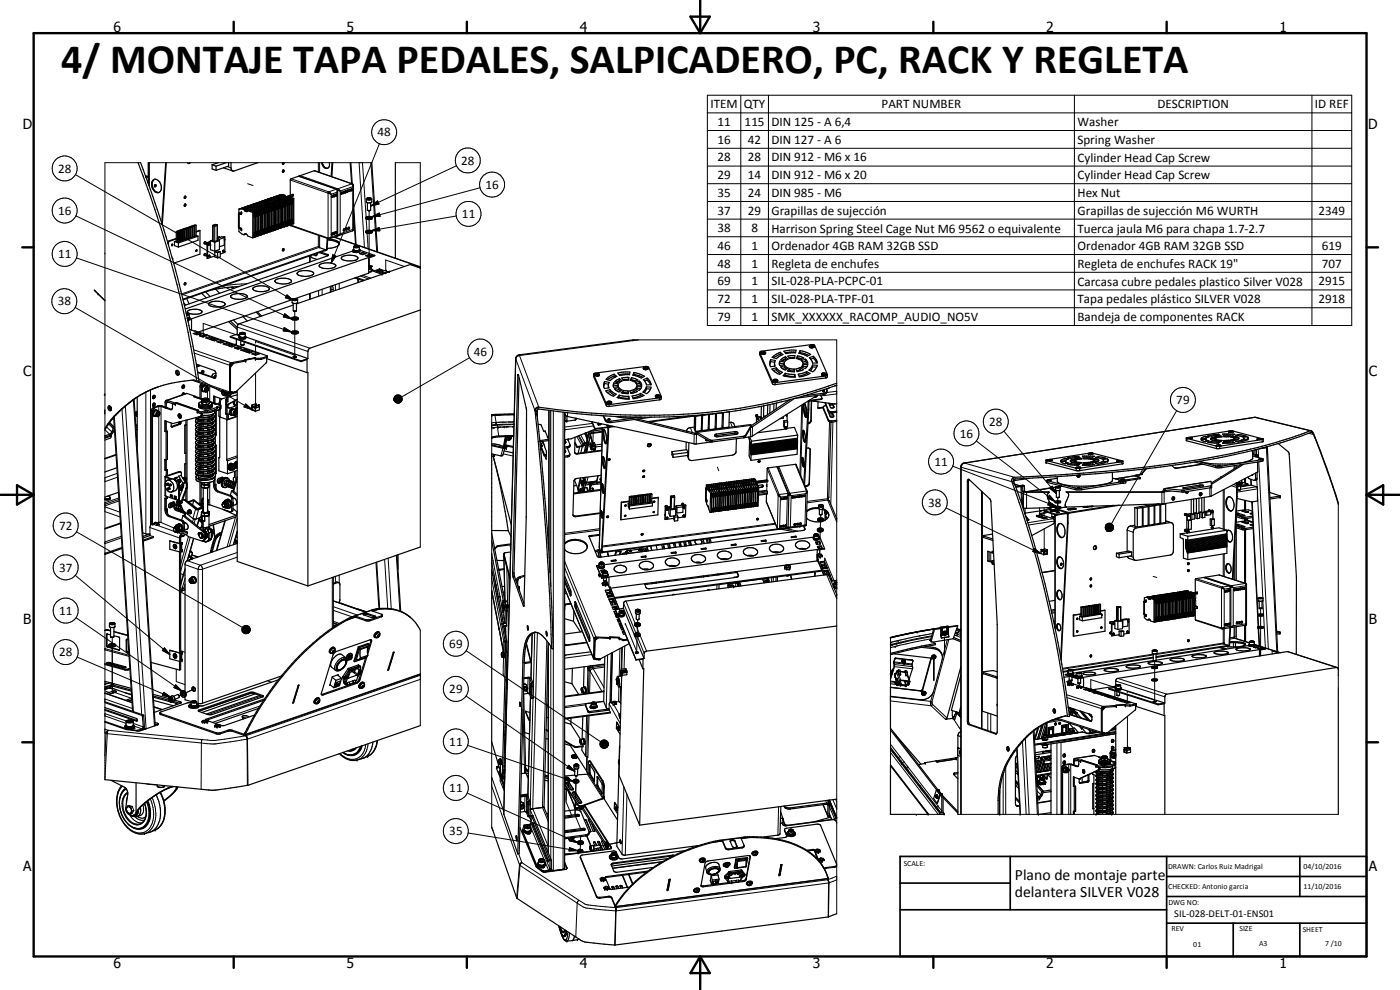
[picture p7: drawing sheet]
<svg xmlns="http://www.w3.org/2000/svg" width="420mm" height="297mm" viewBox="0 0 420 297" stroke-linecap="round" stroke-linejoin="round" font-family="sans-serif">
<defs><g id="words">
<text font-size="12.6" x="18.4" y="21.9">4/ MONTAJE TAPA PEDALES, SALPICADERO, PC, RACK Y REGLETA</text>
<g font-size="4.7">
<text x="304.6" y="263.9">Plano de montaje parte</text>
<text x="304.6" y="269.3">delantera SILVER V028</text>
</g>
<g font-size="4.2">
<text x="34" y="9.6">6</text>
<text x="104" y="9.6">5</text>
<text x="174" y="9.6">4</text>
<text x="244" y="9.6">3</text>
<text x="314" y="9.6">2</text>
<text x="384" y="9.6">1</text>
<text x="6.8" y="38.7">D</text>
<text x="410.6" y="38.7">D</text>
<text x="7" y="112.9">C</text>
<text x="410.8" y="112.9">C</text>
<text x="7" y="187.1">B</text>
<text x="410.8" y="187.1">B</text>
<text x="7" y="261.4">A</text>
<text x="410.8" y="261.4">A</text>
<text x="34" y="290.4">6</text>
<text x="104" y="290.4">5</text>
<text x="174" y="290.4">4</text>
<text x="244" y="290.4">3</text>
<text x="314" y="290.4">2</text>
<text x="384" y="290.4">1</text>
</g>
<g font-size="3.9">
<text x="213.2" y="32.5">ITEM</text>
<text x="223.2" y="32.5">QTY</text>
<text x="264.6" y="32.5">PART NUMBER</text>
<text x="347.3" y="32.5">DESCRIPTION</text>
<text x="394.6" y="32.5">ID REF</text>
<text x="113.3" y="40.9">48</text>
<text x="215.3" y="37.8">11</text>
<text x="223.5" y="37.8">115</text>
<text x="231.5" y="37.8">DIN 125 - A 6,4</text>
<text x="323.3" y="37.9">Washer</text>
<text x="215.3" y="43.1">16</text>
<text x="224.5" y="43.1">42</text>
<text x="231.5" y="43.1">DIN 127 - A 6</text>
<text x="323.3" y="43.2">Spring Washer</text>
<text x="17.4" y="51.9">28</text>
<text x="138.4" y="49.4">28</text>
<text x="215.3" y="48.4">28</text>
<text x="215.3" y="53.8">29</text>
<text x="224.5" y="48.4">28</text>
<text x="224.5" y="53.8">14</text>
<text x="231.5" y="48.4">DIN 912 - M6 x 16</text>
<text x="231.5" y="53.8">DIN 912 - M6 x 20</text>
<text x="323.3" y="48.5">Cylinder Head Cap Screw</text>
<text x="323.3" y="53.8">Cylinder Head Cap Screw</text>
<text x="145.7" y="56.7">16</text>
<text x="215.3" y="59.1">35</text>
<text x="224.5" y="59.1">24</text>
<text x="231.5" y="59.1">DIN 985 - M6</text>
<text x="323.3" y="59.1">Hex Nut</text>
<text x="17.4" y="64.4">16</text>
<text x="138.6" y="65.4">11</text>
<text x="215.3" y="64.4">37</text>
<text x="224.5" y="64.4">29</text>
<text x="231.5" y="64.5">Grapillas de sujección</text>
<text x="323.3" y="64.5">Grapillas de sujección M6 WURTH</text>
<text x="395.7" y="64.4">2349</text>
<text x="215.3" y="69.7">38</text>
<text x="225.5" y="69.7">8</text>
<text x="231.5" y="69.8">Harrison Spring Steel Cage Nut M6 9562 o equivalente</text>
<text x="323.3" y="69.8">Tuerca jaula M6 para chapa 1.7-2.7</text>
<text x="17.4" y="77.5">11</text>
<text x="215.3" y="75">46</text>
<text x="225.5" y="75">1</text>
<text x="231.5" y="75.1">Ordenador 4GB RAM 32GB SSD</text>
<text x="323.3" y="75.1">Ordenador 4GB RAM 32GB SSD</text>
<text x="396.7" y="75">619</text>
<text x="215.3" y="80.3">48</text>
<text x="225.5" y="80.3">1</text>
<text x="231.5" y="80.4">Regleta de enchufes</text>
<text x="323.3" y="80.4">Regleta de enchufes RACK 19&quot;</text>
<text x="396.7" y="80.3">707</text>
<text x="215.3" y="85.6">69</text>
<text x="225.5" y="85.6">1</text>
<text x="231.5" y="85.6">SIL-028-PLA-PCPC-01</text>
<text x="323.3" y="85.7">Carcasa cubre pedales plastico Silver V028</text>
<text x="395.7" y="85.6">2915</text>
<text x="17.3" y="91.7">38</text>
<text x="215.3" y="91">72</text>
<text x="225.5" y="91">1</text>
<text x="231.5" y="91">SIL-028-PLA-TPF-01</text>
<text x="323.3" y="91">Tapa pedales plástico SILVER V028</text>
<text x="395.7" y="91">2918</text>
<text x="215.3" y="96.3">79</text>
<text x="225.5" y="96.3">1</text>
<text x="231.5" y="96.3">SMK_XXXXXX_RACOMP_AUDIO_NO5V</text>
<text x="323.3" y="96.4">Bandeja de componentes RACK</text>
<text x="142.2" y="106.8">46</text>
<text x="353" y="121.3">79</text>
<text x="288" y="131.4">16</text>
<text x="296.9" y="127.8">28</text>
<text x="280.4" y="139.8">11</text>
<text x="278.5" y="152">38</text>
<text x="17.8" y="158.9">72</text>
<text x="17.8" y="171.5">37</text>
<text x="17.8" y="184.4">11</text>
<text x="17.8" y="196.9">28</text>
<text x="134.8" y="194.4">69</text>
<text x="134.8" y="208">29</text>
<text x="134.8" y="223.7">11</text>
<text x="134.8" y="237.7">11</text>
<text x="134.8" y="250.6">35</text>
</g>
<text font-size="3.1" x="352.4" y="275.2">SIL-028-DELT-01-ENS01</text>
<g font-size="2.4">
<text x="271.2" y="259.7">SCALE:</text>
<text x="350.6" y="260.8">DRAWN: Carlos Ruiz Madrigal</text>
<text x="391.2" y="260.6">04/10/2016</text>
<text x="350.6" y="266.8">CHECKED: Antonio garcia</text>
<text x="391.2" y="266.7">11/10/2016</text>
<text x="350.6" y="271.4">DWG NO:</text>
<text x="351.6" y="279.3">REV</text>
<text x="372" y="279.4">SIZE</text>
<text x="391" y="279.6">SHEET</text>
<text x="358.1" y="284.1">01</text>
<text x="377.9" y="283.8">A3</text>
<text x="397.7" y="283.8">7 /10</text>
</g>
</g></defs>
<g fill="none" stroke="#000" stroke-width=".3">
<path d="M212.3 28.6h193.4v69.1h-193.4zM212.3 33.9h193.4M212.3 39.2h193.4M222.3 28.6v69.1M230.6 28.6v69.1M322.4 28.6v69.1M393.7 28.6v69.1M22.6 52.4l65.4 37.8M42.2 48.8h-10.7v157.9M43.7 52.9l.1 .1M43.8 53h.1M43.8 53h.5"/>
<path d="M43.9 53l.6 .3M44.4 53h.1M44.5 48.8h11.8M44.5 54.4h.2M44.8 48.8v7.2M56.8 48.8h54.8M68.1 50l1.2 .4M74.3 55.1l1.6 .6M87.1 54l12.3 4.3M87.2 59.1v.1M87.4 53.6l11.3 4M87.9 58.3v.6"/>
<path d="M88 58.7l-1.2 .4M89.6 52.9l11.3 3.9M90.1 52.7l11.3 3.9M94.3 51.2l11.3 4M95.5 48.8v2.8M95.9 48.8v2.9M98.7 57.6l-.2 .2 .1 13.8M98.7 57.6l.7 .7M99.4 58.3v12.8M100.9 56.8l.3 .5-.1 13.6M100.9 56.8h.1M100.9 56.8l-2.2 .8"/>
<path d="M101.3 57.1l.8 .2M101.3 57.3l-.1 .4-1.8 .6M101.4 56.6l-.2 .3M101.4 56.6l.7 .7M102.1 57.3v12.8M105.3 48.8l.3 6.4M105.6 55.2l.2 .1 .1 .7M105.6 55.2l-4.2 1.4M105.9 56v12.8M105.9 56l-3.8 1.3M106.1 55.6l-.2 .4M107.8 48.8l1.6 25.5"/>
<path d="M108.8 48.8l1.1 16.4M109.9 59.7a1.3 1.3 0 0 0 1.6 .1l.1-.1M110.1 59.6l.3-.2a.57 .57 0 0 1 .6-.1 .57 .57 0 0 1 .3 .5 1.05 1.05 0 0 1-1.3-.2zM111.3 48.8l1.8 26.8M111.4 59.6h.1M113.9 43.1l-14.5 35.9M118.6 48.8h7.5v115.3M137 49.7l-25.8 12.1M144 56.3l-32.5 8.8M212.3 55.1h193.4M212.3 44.5h193.4M212.3 49.8h193.4"/>
<path d="M22.8 64.8l64.7 30.9M22.9 77.4l64.6 22.2M31.5 75.9h.1M63.1 77h.1M63.1 73.4h.1M63.2 76.9h.1M63.2 73.4h.1M63.2 76.9l-.1 .1M63.9 67.8l.3 .1M63.9 67.8v4.5M64 67.6l-.1 .2M64 67.6l.3 .1"/>
<path d="M64.2 67.9v4.5M64.3 67.7l-.1 .2M64.3 67.7l.2 .1v4.6M64.7 67.4h.1M64.7 67.4l-.7 .2M64.7 67.4l.4 .1M65.1 67.5h.1M65.1 67.5l.1 4.7M65.1 67.5l-.8 .2M65.2 67.7l-1 .2M65.2 67.6v.1M67.4 75.5h.1"/>
<path d="M67.4 75.4v.1M67.4 75.4h.1M67.5 71.9l-.1 .1M71.6 68.1h.2M71.8 68.1l.1 .2M71.8 64.1l-.2 .1M71.8 68.2h.1M71.8 63.9h.1M71.9 68.3l-.1 .2M71.9 63.9l-.1 4.2M71.9 63.9l.4 .2-.1 .2M71.9 68.3l.4 .2"/>
<path d="M72.3 68.8h.2M72.3 68.5l-.1 .1M72.3 64h.2M72.3 68.5l.2 .6M72.5 63.6l-.1 .6M87.1 67.5l11.4 3.9 .9-.3M93.1 76.8v1.8M94.9 76.6l-.2 .1M95.5 70.6v3.4l-41 14.2M95.6 73.9v.3M95.7 74.3l-41.1 14.2M95.9 70.7v3.3"/>
<path d="M97.5 75v.2M98.2 74.8h-.2M98.2 76.3v.3M99.4 71.1l-.5 .5M99.9 76.5l.9 .3-1.4 2.2zM100.2 71.2l25.9 8.9M101.3 70.5l-1.9 .6M102.1 70.1l-.5 .6M102.1 70.1l-.8 .4M105.9 68.8l-.1 .5M105.9 68.8l.2 .1M105.9 68.8l-3.8 1.3"/>
<path d="M106.1 60.2l.8 13.2M106.2 74.1l.8 .3 .9-.3M106.2 74l1.1-.3 .4 .3-.7 .3zM109.9 65.7l.2 3.5M110.2 70l.3 4.7M110.8 63.2v2.2M110.8 65.9v3.7M110.8 70v7.1M110.8 77.4v2.4M111.2 61.8l2.1-1.5 .4 .9zM111.5 69.2l2.3-.9 .2 1zM111.5 65.1l2.3-1.2 .3 1z"/>
<path d="M121.4 80l-5.6-2v3.2M123.1 79.4l3 1M136.9 64.8l-25.4 4.4M212.3 60.5h193.4M212.3 65.7h193.4M212.3 71h193.4M212.3 76.4h193.4M22.6 92.2l53 30.7M55.9 94l.8 .2-.7 .3M56.8 94.4l-.8 .3M71.2 98.1l21.2 7.4M71.8 97.2l21.2 7.3"/>
<path d="M72 99.9a1.08 1.08 0 0 1 1.5 .2l-1 .1zM74.1 85.1l-6.7 .6M85.3 98.3l2.2 1.3-2.5-.3zM85.5 94.1l2 1.6-2.5-.6zM86.1 88.5l1.9 1.7-2.4-.9zM87.7 89.9l.2 .2a1.2 1.2 0 0 0 1.4-.2M87.8 89.7l1-.1 .4 .2a1.24 1.24 0 0 1-1.4 .1zM88.5 93.4v2.2M88.5 96.1v3.7M93.1 88v1.7M95.6 87.2v1.7M96.7 86.8v1.7"/>
<path d="M99.1 85.9v1.8M99.7 85.7l.3 1.7M100.7 85.4v1.7M101.8 85v1.7M107.6 83.8v.9M108.1 82.8l2.5 .9M108.8 82.6l2.5 .8M111.6 80.8v.3M111.7 80.9v.3M113.4 81.2v.1M126.1 80.3h.1M212.3 81.7h193.4"/>
<path d="M212.3 87h193.4M212.3 92.3h193.4M31.4 118.4h.1M40.3 119.8l-.4 .1M43.8 117.7v42.5M45.2 117v40.6M53.3 112.2l.4 .1M56.2 118.1l-6 2M58.1 104.9l11.3 3.9M58.3 106l10.6 3.6 .3-.1M59.4 114.3l9.5 3.3 .3-.1M60 116l.4 .1"/>
<path d="M61 100.1v-3.1l10.9 3.8M61 119.8v.1M61 119.9h.1M61 119.9l.2 .1M61.8 116.2l.5-.1a.77 .77 0 0 1 .2 .9 .77 .77 0 0 1-.8 .5l-.2-.5zM62.3 115.7v.3a.93 .93 0 0 0-.9 .6 .93 .93 0 0 0 .3 1M62.3 117.4v2.2M62.3 119.8l-.1 .2M62.9 115.9v4.5M64.4 113.4l-.2 .1M67.8 117.6v.5l-.2 .3M69.2 117.6l.2 .1"/>
<path d="M71.9 100.1l.4 .3h.9l.4-.3M76.7 103v-.6l11.8 4.2M76.7 103.8v1.8M76.7 111.9v9.9M78.2 107.5v.3M78.4 107.5v.3M80.1 106.9v.3M88.5 100.2v6.6M118.2 119.5l.2 .9zM118.2 119.8l.2 .6zM118.3 119.3l.1 1.1zM118.4 119v1.4z"/>
<path d="M118.6 118.8l.2-.1-.4 1.7zM118.6 118.8l-.2 1.6zM118.8 118.7l.2-.2-.6 1.9zM119 118.5h.3l-.9 1.9zM119.3 118.5h.3l-1.2 1.9zM119.6 118.5h.2l-1.4 1.9zM119.8 118.5l.3 .1-1.7 1.8zM120.1 118.6l.2 .2-1.9 1.6zM140.9 107.4l-20.3 11.7M154.8 107.6v.1M154.8 107.7l-3.6 136.6M154.8 107.7l5.8 15.6"/>
<path d="M155.4 112.7h.2M155.8 106.5l.1 .2M155.9 106.7l5.8 15.5M155.9 106.7l-.8 .4-.3 .6M178.2 112.4v.6M189.9 102h.1M189.9 102h61.2v172.2M191.6 102l-35.7 4.7M197.9 119.4v.6M228 105.9v.6M231.8 114.5v.6M232.7 114.8v.6"/>
<path d="M246.5 119.7v.1M247.1 118v.4M247.8 112.8v.6M251.1 118.2l-4.7 .6M251.1 117.4l-3 .4M31.5 130.8v.1M31.5 129l1.4 1.3-.1 .5M32 128.1l1.6 1.5 .5-.1M33.1 130.6l.2 .2M33.3 122.5l-.1 .6M34.3 125l5.7 88.5M36.6 122.8l5.9 91.6"/>
<path d="M37.6 121.9l6.2 96.8M40 120l6.3 97.8M40.9 127.6l-.1 .3M41.2 128.9h-.4M45.4 123.4l.4 .2M46.1 122.3h.4M47.2 123.7a.56 .56 0 0 1 .8 .1 .56 .56 0 0 1-.3 .8l-.2 .3a.65 .65 0 0 1-.6-.5 .65 .65 0 0 1 .3-.7zM47.3 121.8l.4 .2v1.4a.86 .86 0 0 0-.9 .6 .86 .86 0 0 0 .3 1M47.7 124.8v31.9M48.7 121.8l-.4 .2v34.8M50.6 120.7l-.7 .2M51.4 122.8l-.3 .1"/>
<path d="M51.4 128l.3 .1M53.6 127.2l.4 .1M53.9 124.2v.8M53.9 126.6v.3M54 126.6l.3 .1M54 124.5h.3M60.7 124.4l-.3 .1M62.3 123.2v.5M62.9 125.1h.1M62.9 126.3v.1M62.9 127.6v.1M62.9 128.9h.1"/>
<path d="M62.9 130.2v.1M62.9 131.5v.1M62.9 132.8v.1M62.9 134.1v.1M62.9 135.4v.1M62.9 136.7v.1M62.9 138h.1M62.9 139.3v.1M64.7 124.4a3.4 3.4 0 0 1-2.9 1.4h-1.5l-1.5-.5M64.7 140l-.9 .9-2.1 .5-2.2-.2-.6-.2-.2-.4M64.7 125.7a4 4 0 0 1-4.2 1.3l-1.2-.1-.6-.5M64.7 127a3.5 3.5 0 0 1-3.3 1.4l-2.1-.2-.6-.6"/>
<path d="M64.7 128.3l-.9 .9-2.1 .5-2.2-.2-.6-.2-.2-.4M64.7 129.6a3.2 3.2 0 0 1-3 1.4l-2.4-.2-.6-.6M64.7 130.9a2.98 2.98 0 0 1-2.8 1.3l-2.4-.1-.6-.2-.2-.4M64.7 132.2l-.1 .3a5.5 5.5 0 0 1-5.9 .4v-.1M64.7 133.5a3.2 3.2 0 0 1-3 1.4l-1.5-.1a1.65 1.65 0 0 1-1.5-.6M64.7 134.8a2.49 2.49 0 0 1-2.2 1.3 4.6 4.6 0 0 1-3.8-.6v-.1M64.7 136.1a3.2 3.2 0 0 1-3 1.4l-1.7-.1-1-.3-.3-.4M64.7 137.4a2.49 2.49 0 0 1-2.2 1.2 4.6 4.6 0 0 1-3.8-.5v-.1M64.7 138.7a3.5 3.5 0 0 1-3.3 1.4l-1.9-.2-.8-.6M65.1 122.2v.5M66.1 120.6h.1M66.3 122.4l-.4 .2"/>
<path d="M68 121.6l.4 .1M70.2 139.8a.54 .54 0 0 0-.5 .4 .54 .54 0 0 0 .2 .6M70.4 123.3a.58 .58 0 0 1 .8 .3 .58 .58 0 0 1-.3 .8 .52 .52 0 0 1-.8 0 .52 .52 0 0 1 .1-.8zM70.8 123.1a.9 .9 0 0 0-.8 .6 .9 .9 0 0 0 .3 1M71.2 136.8l-3.1 1M71.2 120.8v.6M71.2 120.4l-.2 .4 .2 .8M73.7 121.2l1.9 1.7-2.4-.8zM75.8 122h-.2M77.8 122l-1.1 .4M118.3 120.1l.1 .3zM118.4 120.4l.4 .3z"/>
<path d="M118.4 120.4l.6 .5zM118.4 120.4l.8 .5zM118.4 120.4l1.1 .5zM118.4 120.4l1.4 .5zM118.4 120.4l1.6 .4-.2 .1zM118.4 120.4l1.9 .3-.3 .1zM118.4 120.4l2.1 .1-.2 .2zM118.4 120.4l2.2-.1-.1 .2zM118.4 120.4l2.3-.4-.1 .3zM118.4 120.4l2.3-.6v.2zM118.4 120.4l2.3-.9v.3zM118.4 120.4l2.2-1.2 .1 .3z"/>
<path d="M118.4 120.4l2.1-1.4 .1 .2zM118.4 120.4l1.9-1.6 .2 .2zM118.4 120.4h2.2M147.6 136.8l.4 .1M148.5 124.5l-.9 .1v11.6M148.5 124.5h.1M148.5 124.6l.4 2.1M148.6 124.3h.1M148.6 124.3l-.1 .2M148.9 126.7l-1.3 .2M148.9 126.7v.7M148.9 127.4l-1.3 .1"/>
<path d="M149.3 127.6l-1.7 .2M149.3 127.6v.6M149.3 128.2l-1.7 .2M149.3 127.6v.1M149.3 128.2l.4 2.6M150.1 124.4h.1M150.1 124.4l-.3 .1M151 136.2l3 .6M151 134.2l-.7 2.6M151.3 128.1h.1M151.3 134.1h.3M151.8 131l-.6 3.2"/>
<path d="M152 133.8l-.1 .7M152.1 128.1h.1M152.4 131l-.3 1M152.7 131.4l.4 .1M154.2 124.3h.1M154.3 127.4l-5 .2M154.3 127.3l-5.4 .1M154.3 128l-4.2 .1M154.3 126.6l-4.2 .1M154.3 124.3l-4.2 .1M160.6 123l.6 2M161.1 122.3l.2 .6"/>
<path d="M162.8 132.4v.5M165.3 123.2v52.7M166.1 123.3v137.9M169 123.7v137.2M169.6 123.7v.8M169.7 135.4v.2M169.8 132.6v.2M170.1 126.1l-.5 .1M170.3 123.8v1.2M170.3 136.7v.4M170.4 134v.3M170.5 132l.1 .2"/>
<path d="M173.1 131l1.6 2.7M173.2 136.1l.1 .1M173.6 130.8l1.4 2.7M173.8 130.7l1.4 2.4M174.3 130.5l1.3 2.4M175.8 129.9v.1M175.8 130l.5 1.3M175.8 130h.2M175.9 130h.1M176 130h.1M176 130l.3 1.1M176.1 132.3l.1 .5 .3-.1"/>
<path d="M176.6 129.8l.1 .5M176.7 132.7l-.9 3M177.1 133.3l.3 .9M177.2 130.6h.1M177.2 130.6l-1.1 5.1M177.2 130.5v.1M177.4 129.4l.1 .5M177.7 134.8l-.1 .7M177.8 127l-8.4 1.1M178 129l-.1 4.9M178.1 127.8l-8.7 1.1M178.3 134.7h.1"/>
<path d="M178.5 128.4v.2M178.6 135l-.2 .1M178.6 133.7l.1 .3M178.8 128.6v.1M179.9 127v.2M180.7 133.3l-2 .2M180.7 133.9l-2 .2M180.8 128.5l-.9 35.6M181.6 125.8v.4M181.9 121.1v.6M182 127.5l.3 .8M182.4 128.3l.3 .1"/>
<path d="M182.7 127.9v.2M182.8 121.4v.6M183 128v.2M183.4 126.4v.4M194.8 133.2v.2M206 129.4h.1M206.3 136.7l.3 .7M207.2 128.3l.6 1.5M208.6 130l-.2 .3-.1 2.8M209.3 130.3h-.3l-.1 2.9M213.1 132v.5M213.8 132.1v.5"/>
<path d="M215 130.2v.5M219.2 126.7l.6 1.4M220.5 129.5v.5M223.2 130.9v.5M223.7 130.6v.5M225.2 128.3v2.8M225.4 127.8l.4 .2v2.9M225.4 127.6l-16.2 2.2M227.5 125.8v.1M227.6 125.8v.1M233.7 140l3.3 8M235.9 128.6v.1"/>
<path d="M235.9 128.6h.1M236 124.7h.1M236 124.7v.1M238.7 139.3l3.3 8M240.6 121.5l-.5 20.7M240.9 121.4l-.6 21.3M242.5 120.4l.3 .1M242.5 126.9l.1 .2M243 120.1v.2M243.1 134.9l.1 .1M243.4 126.2v.1M245.6 122.3l.1 .3"/>
<path d="M247.1 122.3v.4M248.6 125.9v.3M248.7 123.1v.4M249 126.5l-.7 23.1-6.1 .9M249 123.8v.8M249.3 121.1l-.2 .3M249.6 126.3v.4M249.7 123.6v.3M250 126.6l-.7 24.7M250 124.6v.5M250.2 124.8v.2M250.3 122v.2"/>
<path d="M285.9 139.9l31.1 12M289.3 138.9h.2M289.5 138.9l15 4.3M289.5 138.9l-.8 .6-.2 .7M293 132.3l23.6 18.2M301.3 129.4l15.7 18.7M314 138.2l.1 .7M336.7 138.5l.1 .7M353.1 123.2l-19.5 33.9M356.1 131.5v.7M364.8 139.8v.5M365.1 133.9v.7"/>
<path d="M366 133.9v.7M366.7 139.8v.5M370.4 139.7v1M371 139.6v.7M376 136.3h.1M376.4 125.2h.5M376.8 136.6v.2M376.8 136.7l.6 .1v.4M377 134.9l-.2 .1M377.1 136.4h-.5M377.3 136.5l-.6 .1M377.4 138.6v3"/>
<path d="M377.6 134.7l.1 2.6M377.8 138.6l2.8 56.1M378.4 138v.5M378.8 131.9v.7M379.7 134.2l.4 .1 3.1 61.2M392.7 130l1.5 .3M393.2 129.2l-16.6-4-87.1 13.7M393.6 129.3l.2 .5M394.2 130l.5 1.6M22.9 159.6l49.8 28.7M31.5 152.1l4.5 1.6M31.5 153.5l4.6 1.6"/>
<path d="M33 148.6l-.8 .3M35.2 142l-3.7 1.3M35.3 143.2l-3.8 1.3M35.7 149.4l-4.2 1.4M35.7 149.9l-4.2 1.4M35.8 150.3l-4.3 1.5M45 158.3l8.9 3.1M45.2 157.6l.2-.3 .4 .2 .5-.1 .6 .2M45.2 157.6l-.2 3.1 1 .3v.3M46.9 157.6h.2M47.1 157.6l5.2 1.8M47.1 157.6h.1"/>
<path d="M47.2 157h.1M47.6 157.2l-.7 .4M47.7 156.7l.6 .1M47.7 156.7l-.5 .2M47.8 157.4l-.4-.1-.3 .3M47.8 157.4l-.7 .2M47.8 157.4h.1M48.3 156.8l3.9 1.6M49.7 142.9l.2 .1-.2 .2v1.4M49.7 146.3v2.5M49.9 152.9l-.4 .1M50.8 152.2l.3 .1"/>
<path d="M51.1 154.9l-.4 .1M51.6 151.9l.4 .1M52.3 143.7v.1M52.7 158.2a.73 .73 0 0 1 .6 .5 .73 .73 0 0 1-.2 .8M52.8 159.6l.2 .1M53 159.7l.2 .1M53.1 143.3l-.8 .4M53.2 159.8h.1M53.2 159.8l1.4 .4M53.3 144.3l.2-.3 .3 .3M53.3 150.5l.2 .2v.3M53.4 144.3l-.3 .1"/>
<path d="M53.5 146.1l-.2 .1M53.5 143.9a.48 .48 0 0 1 .4 .4 .48 .48 0 0 1-.1 .5M53.8 141.5l.2 .1M53.8 149.5l-.2 .1M53.8 145.1l-.2 .1M53.9 144.3l-.1 .5M54.2 146.2v.4l.3 .4M54.3 159.5h1M54.3 159.6l-1.1 .2M54.5 150.9h-.3M54.5 145.9a.68 .68 0 0 0 .2 1.1M54.8 156.2l-.3 .1"/>
<path d="M54.9 145.4l.2 .1M55.1 145.6h-.3M55.3 143.6h-.3M55.3 157l-.4 .1M55.8 153.9l-.3 1M55.8 144.3l-.3 .1M56 146.6l-.2 .1M56.1 146.3h-.2M56.2 145.9l-.2 .1M56.4 153.5l.3 .2-.1 .3M56.7 150.8h.1M58.1 155.7l-.3 .9"/>
<path d="M58.6 155.8l-.4 1.2M58.9 152.6l-1 3M59.4 152.7l.2 .2-.8 2.8M59.8 155.4l-.7 2.3M59.9 159.9l-.1 .1M60 151.1l-.2 .1M60 151l.4 .2M60.4 154.3l-.2 1M60.6 155.1l-.1 .1M60.7 152.3l.3 .1-.3 1.1M61 153.6h.1M61 151.9l-.3 .2"/>
<path d="M61 153.6v.1M61 153.7h.2M61.4 159.5l-.4 .1M62.3 153.7h-.1M62.3 153.6h.1M62.3 149.9l.3 .4-.3 .7M62.3 153.6v.1M62.9 140.6h.1M62.9 144.7v6.8M63.2 143.9l-1.9 .3-1.7-.2M63.5 158.8l-.4 .1M64.1 157.5l.4 3.7"/>
<path d="M64.5 145.5l-.3 .1M64.7 142.6l-.3 .5-1 .5-1.6 .3-2.3-.1M64.7 141.3a3.5 3.5 0 0 1-3.3 1.4l-2.1-.2-.6-.6M65.4 144.8l.3 .1M65.7 147.4l-.4 .2M65.9 159.9l.2 .2M66.2 144.5l.3 .1M67.3 150.8a.72 .72 0 0 1 .6 .5 .72 .72 0 0 1-.2 .8M67.6 156.2l-2.5 8.9M68.5 153.3l-.1 .2M69.5 148.8l-.4 .1M69.9 149.6h-.4"/>
<path d="M69.9 153l-.4 .1M70.7 155.2l-2.6 8.9M71.2 153.6l-.3 1.1M71.2 155.5l-2.4 8.4M71.2 159.3l-1.2 4.1M71.2 143.8l-1.1 3.6M71.2 159.7v.2M172.7 154.9l.1 .1M173.5 146.6l.1 .7M173.6 146.9v.1M173.6 147.1v.1M173.6 146.6l.2 1.1"/>
<path d="M173.6 147.3l.1 .4M173.6 147.3l.1 .1M174.1 147l.1 .5M174.1 147h.1M174.2 147.5h.1M174.3 143.8l-.6 2.7 .2 1.2M174.4 146.7h.1M174.4 146.7l.2 .9M174.4 144.7h.1M174.4 144.7l.1 .5M174.5 145.2h.1M174.7 146.9v.7"/>
<path d="M174.7 144.4l.1 1.1M175.3 146.7h.1M175.3 144.6l.2 .3M175.8 144.7h.1M175.9 143.2l-.3 1.2M176 144.7h.1M176.5 143.1l-.4 1.6 3-.4M177 144.9h.3M177.3 145.8l-.2 .1M178.9 144.4v.1M179 144.5l.1 .2 1.3-.1M180 159l-10.6 1.4"/>
<path d="M180 158.6l-10.6 1.4M200.4 155.6l-.1 .1M200.4 153.1h.1M201.2 149l.1 .1M201.3 149.1l.1 .2M201.3 149.1l-.1 3.3M201.4 149.2v.1M201.4 149.3l.1 .1M201.4 149.3l-.1 3.3M201.4 148.9h.1M201.4 148.9l-.1 .2M201.4 148.9l.1 .2"/>
<path d="M201.5 149.1l-.1 .1M201.5 149.1v.3M201.5 149.4v3.3M202.2 148.8h.1M202.3 148.8l-.9 .1M202.3 148.8h.1M202.3 148.8v.3M202.3 149.1h.1M202.3 149.1h.2M202.3 149.1h-.8M202.4 149.3l-.9 .1M202.4 149.1v.2"/>
<path d="M202.4 149.3l-.1 3.3M202.5 149.2l-.1 .1M205.3 155h.1M205.3 152.4h.1M211.8 149.4l.2 .1M211.9 146.6h.1M212 149.5v.2M212 150.3l.2 .1M212 149.7l-.2 .1M212 149.7l.1 .3M212 146.9v2.6M212 146.4h.1"/>
<path d="M212 146.5l-.1 .1M212 146.8h.2M212 146.8v.1M212 146.5l.1 .1M212.1 150l-.1 .1M212.1 150l.1 .6M212.2 146.5v.4M215.3 140.2l.4 1.1M228.5 146.1l.1 .1M230 150.5l3.3 8M230.1 145.8v1.3M230.1 147.1l-2.4 .3"/>
<path d="M230.1 147.1l.2 .5M230.2 147.3l-2.5 .3M230.2 144.6v.8M230.2 144.1h.1M230.2 144.1l-3.3 .4M230.2 140.6l3.3 8.1M230.3 147.6l-2.6 .4M230.3 147.6v.6M230.3 148l-2.7 .3M230.4 144.4l-3.4 .5M230.4 144.1v.4M230.5 140.4l3.3 8"/>
<path d="M232.7 157l-51.9 6.8M232.7 157.3l-51.9 6.8M233.2 140l3.3 8M233.3 158.5v.1M233.3 158.5l.2 .2 .5-.2M233.5 148.7l.7 .4M233.5 148.7l-.2 9.8M233.8 148.4l-.3 .3M233.8 148.4l.4 .7M234 158.5l-.3 .3M234.2 149.1l-.2 9.4M235.6 158.6l3.8 .8"/>
<path d="M236 158.3l.2 .2M236 158.3l-2 .2M236.2 158.5h.1M236.3 148.9l-2.1 .2M236.3 148.9l-.3 9.4M236.4 148.8l-.1 .1M236.5 148l.2 .2M236.5 148l-.1 .8M236.5 148l-2.7 .4M236.5 158.1h.7M236.5 158.2l-.5 .1M236.8 148.1v.1"/>
<path d="M236.8 148.3l.6 .4M236.8 148.3l-.4 .5M236.8 148.1h.1M237 148l-.2 .1M237 148l.4 .7M237.2 158.1l-.3 .3M237.4 148.7l-.2 9.4M240.1 158h.1M241.5 158.6v.2M241.6 157.5l.1 .2M241.6 157.5l-4.4 .6M241.7 157.7h.1"/>
<path d="M241.8 148.1l-.2 9.4M241.8 148.1l-4.4 .6M242 145.7l.1 .2M242 147.3l.3 .1M242 147.3l-.2 .8M242 157.4l-.4 .1M242 147.3l-5 .7M242.2 150.9l6.2-.9 2.7 6.6M242.3 147.6l-.5 .5M242.9 144.9v.2M245.6 151.8a.82 .82 0 0 0 1.5 0M245.9 151.5l.6-.1 .5 .2a.55 .55 0 0 1-.7 .6 .55 .55 0 0 1-.4-.7z"/>
<path d="M246.2 159.6l-.2 4.6M246.2 156.5v2.7M246.3 154.5v1.6M247.7 154.3l-.1 1.7M248 154.2h.1M248 153.6h-.3M248.6 149.5v.5M283.9 152.4l28.6 13.7M288.3 140.1l.2 .1M288.5 140.2v104.1M288.5 140.2l15.2 4.3M290.6 144.4l-.3 .1"/>
<path d="M294.7 147.5v71.1M303.6 144.2l1.1 1.6M303.9 143.4l.4 .5M304.6 145.3l1.8 .6 .2 5.3M307 145.6l-.5 .1M307.3 145.7l-.4 .1M307.4 145.9l-.5 .1M307.5 147.3l-.5 .1M307.5 147.4l-.4 .1M307.6 147.5l-.4 .1v4.8M307.8 154.8v.1M308.1 147.6v4.9"/>
<path d="M308.8 156h.1M312 152.4v2M313.3 152.4v2.5M313.4 158.7v6.4M313.5 153.2v.2M314.1 152.3l1.3 .4M314.5 144.3v.5M314.8 150.6l2.2 1.3-2.5-.4zM314.9 148.6l1.7 1.9-2.2-1.1zM315 146.5l.8-.6 1.2 2.2zM315.4 152.1l.5 .2 .7-.1M316.1 155.6l-7.7 1.2"/>
<path d="M316.4 156.3l-7.7 1.2M316.6 153.1l.8 .3M316.6 152.1l-1.1-.1 .9-.1 .3 .2M316.7 154.4v34.3M316.8 146.3l.4 .1 1-.1M316.8 152.8h.1M316.9 154.3v.2M316.9 152.8l3.3 1v.3M317.1 152.7v.1M317.3 154.3v.2M317.4 152.5l-.4 .1M317.4 149.4v1.2"/>
<path d="M317.4 150.9v1.3M317.4 152.5v1.2M318 146.1l-1.1 .1 1.1 .1M318 146.1l.1 .1M318.1 146.2h.1M318.1 146.2l-.1 .1M318.2 145.9l.1 .1M319.9 154.1l.6 .1M320 152.1l-1.7 .3M320.4 153.7v.2M320.8 153.8v.2M322.7 146.4v.5"/>
<path d="M323 140.5v.7M324 140.5v.7M324.6 146.4v.5M331.7 158.2l.6 1.1zM331.7 158.4l.6 .9zM331.8 157.9l.5 1.4-.6-1.1zM331.8 157.6l.5 1.7zM331.8 158.7l.5 .6zM331.9 158.9l.4 .4zM332 157.4l.2-.2 .1 2.1zM332 157.4l.3 1.9-.5-1.7zM332.1 159.1l.2 .2z"/>
<path d="M332.2 157.2l.2-.1-.1 2.2zM332.3 157.1v2.2M332.3 159.3l.5 .2zM332.3 159.3l.8 .1zM332.3 159.3l1.1 .1zM332.3 159.3h1.3zM332.3 159.3l1.5-.2zM332.3 159.3l1.7-.4-.2 .2zM332.3 159.3l1.8-.6-.1 .2zM332.3 159.3l1.9-.9-.1 .3zM332.3 159.3l1.9-1.2v.3zM332.3 159.3l1.8-1.4 .1 .2z"/>
<path d="M332.3 159.3l1.7-1.7 .1 .3zM332.4 157.1l.2-.1-.3 2.3zM332.6 157h.3l-.6 2.3zM332.9 157h.3l-.9 2.3zM333.2 157l.2 .1-1.1 2.2zM333.4 157.1l.3 .1-1.4 2.1zM333.7 157.2l.2 .2-1.6 1.9zM333.9 157.4l.1 .2-1.7 1.7zM336.4 144.6v.5M338.3 159.1l1.8 .6M339.2 157.8l1.8 .6M340.6 142.7l-5.9 1"/>
<path d="M340.9 142.5l.3 .1M342.1 143.3v.3M348.7 147.6v3.6M349.8 156.4l1.4 .4M351.3 147.3l-1.9 .3v3.5M353 140.5h.1M354.7 147.1v.5M355.4 146.3v.3M355.4 147.1v.5M356.9 154.7h.1M356.9 154.7v.1M356.9 159.4v.1"/>
<path d="M360 145.5v.4M363.1 146.4v2.6M363.3 145.8v.5M363.4 144.4l-13.7 2.2M363.5 146.3v2.5M364 153.7h.1M364 158.4h.1M364 158.3h.1M364 153.6v.1M364 158.3v.1M364 153.6h.1M366.5 143.1l-.1 .1"/>
<path d="M367.1 146.9v11.8M367.4 146.8v12M369.5 145.7l1.8 .5M370.2 145.4l1.2 .4v.2M371 155.1v1.6M371 158.4v15.8M371.3 146.9h.2M371.7 154v.4M371.7 157.4v.4M372.6 155.1v.5M372.6 158.5v.4M373.5 154.6v.1"/>
<path d="M373.5 157.9v.2M373.5 143.6v1.3M373.5 145.7v.1M373.5 150.1v2.9M373.5 155.6v.7M373.5 159v16M373.7 153.2v.5M373.7 156.6v.4M373.8 155.2v.4M373.8 158.5v.4M374.4 145.3v.2M374.6 153.6v.1"/>
<path d="M374.6 156.9v.1M375.5 143.8l.1 1.7M375.8 150.6l1.7 33.8M377.1 146l-4.8 .8M377.2 143.9l.1 2.4M377.3 143.5l-.5 .1M377.4 148.4l1.6 31M377.4 146.7l-6.1 1M384.1 148.8v.5M401.6 150.9v50M22.6 172.6l28.4 23.8M31.7 166v.3"/>
<path d="M36.4 160.9l-4.9 1.7M36.5 161.4l-5 1.7M45 160.2h.1M52.9 163.8v.7M54 163.1v2.5M54 172.1l1.5 .5M54.1 163.1l.1 .4M54.2 176.9l.4 .1 .1 .3M54.2 165.2v.4M54.5 162.9l.1 .4M54.5 165h.1M54.5 162.9h.1"/>
<path d="M54.6 165v.4M55.5 170.6l-1.3 4.6M55.5 175.3l-.4 1.2M55.5 173.6l-.8 2.8M55.5 169.4l4 1.4M56.3 168.1h.1M56.5 161l-2.3 8.3M56.9 167.9h.2M56.9 168h-.1M57 173.7a.71 .71 0 0 1 .9 .4 .71 .71 0 0 1-.5 .9 .84 .84 0 0 1-.4-1.3zM57.1 161.2l-2.9 10.2M57.1 173.5a.86 .86 0 0 1 .9 .5 .86 .86 0 0 1-.2 1"/>
<path d="M57.6 166.6l1.7 .5M58.1 161.5l-1.9 6.7 3.9 1.4M59.5 170.8v40.2M60.1 169.6l-.4 .4-.2 .8M60.1 169.6l.7 1v40.4M61.5 161.8l-.3 .1M61.8 160.8l-.3 .2M63.2 165.4l.2 .1M63.4 165.6l.2 .1M63.7 161l-.3 .1M63.9 160.1l-.3 .1M64.3 161.6l.2 .2"/>
<path d="M64.5 161.8l.2 .2M66.1 160.2l.2 .2M70.8 161l.4 .3M71 162.3l-.4 .1M71 162.3h.1M71.2 162.7l-.4 .2M71.2 167.2l-10.4 3.6h-1.3M71.2 165.8l-11.1 3.8M99.7 173.3v15.1M100.7 173v1.8M101 174.7l.3 .1M101.8 172.6v2.3"/>
<path d="M113.1 168.7l.8 13.9M115.4 167.9l1 14.6M116.5 167.5l.9 15.2M118.9 166.6l1.1 16.7M147.6 179.3h.1M147.6 168.8h.1M147.6 160v17.3M147.6 173.7l3.6 19M147.6 168.8l.6 3.5M147.6 166.2l3.9 20.5M149 164v.2M149.6 163.7v.3"/>
<path d="M150 178.9h.1M150.1 170.8v.2M151.2 166.5l.3 13.6M151.2 166.2v.3M152.1 170.1l.2 11.3M152.7 172.3l.2 8.1M154 173.1h.1M154.3 171.8l-.5 .1M154.4 173l-.4 .1M156.1 173l-.8 .4-.5 .7M156.1 173l.1 .2M156.2 173.3h.1"/>
<path d="M157.5 172.6l-1.4 .4M169.4 168.4l9.4 22.7M169.4 170.3l8.9 21.3h.3M169.4 176.5l8.7 21 .3-.1M170 178.1h-.6M171.3 178.6h-.2M177 160.7v.3M179.4 165.3l.5 1.9M179.8 169.1a.8 .8 0 0 0 .7 .4 .8 .8 0 0 0 .8-.4M179.9 168.9a.7 .7 0 0 1 1.2 .3 .66 .66 0 0 1-.7 .2 .66 .66 0 0 1-.5-.5zM180 164.7l-1.4 .6M180.7 165.7h-.2"/>
<path d="M180.8 165.4v.2M180.9 171.7a.79 .79 0 0 0 1.4 0M181 171.5l.8-.2 .4 .3a.58 .58 0 0 1-.6 .5 .58 .58 0 0 1-.6-.6zM181.2 165.6l-.1 .1M181.5 174.9l.1-.5-.1 .6M182.3 165.8h.1M183 178.3v-2.4l3.1 7.4M183.8 179.8v.6M184.9 165.3h.1M187.9 165.5h.1M187.9 165.4h.1M187.9 165.4l.1 .6"/>
<path d="M187.9 165.4v.1M188.2 166h-.2M188.3 165.3l.1 .6M188.9 165.1v.2M188.9 165.3h.1M188.9 165.3l.1 .1M189 165.4h.3M189 165.1l.1 .2M189.1 165.3h-.2M189.1 165.3h.1M189.2 165.1v.2M189.2 165.2l.1 .1"/>
<path d="M189.3 165.1h.1M189.3 165.1v.2M189.3 165.3h.1M189.3 165.3l-.2 .2-.1-.1M191.7 165h.1M191.7 165l.2 .1M191.8 165.1h.1M191.8 164.8l.1 .1M191.9 164.7l.1 .2M192 164.9h.1M192.1 164.7v.2M192.1 164.9h.1"/>
<path d="M192.1 164.7h.1M192.1 164.9l-.1 .2M192.1 165.1h-.2M192.1 164.9l-.4-.1v.2M192.1 164.9v.2l-.4-.1M192.6 165.5l-4.1 .5M192.6 165.2l-.1 .1M212.5 172.6l.1 .3M215.2 175.5l-.1 1.3M218.5 175.6l.1 .3M219.4 174.9v.2M220.4 173.2v.1"/>
<path d="M220.8 174.8v1.2M221 171.5l.1 .1M221.1 171.5h.1M221.6 172.6v.2M221.7 175l-.4 .1v.8M221.9 175h-.1M228.8 173.7l-6.9 .9M229.9 173.5v.2M231.6 173.3v1.3M232.1 173.3v1.2M235.9 170l.1 .1M236 170.1h.1"/>
<path d="M236.8 170l-.4 .2-.4-.1M236.8 172.6l-.7 .1M244.3 160.6a.82 .82 0 0 0 1.4 .1M244.5 160.3l.7-.1a.36 .36 0 0 1 .4 .3 .36 .36 0 0 1-.4 .4l-.7-.1zM244.5 171.9l.1 .1M245.4 168.1h-.2M245.4 168.1v.2M245.6 167.9h.1M246 166.5v-1.6v1.6M246 164.2v.4M247.4 169.8l.1-2.3 3 7.3M248.1 171.4v.6"/>
<path d="M248.1 172.4l3 7.2M248.7 172.4v.2M250.3 175.1l.2 .3 .6 .2M251.1 178.4h.1M251.1 176.4h.1M251.1 174.7h.1M251.1 174.7l-.6 .1a.45 .45 0 0 0 .1 .6 .45 .45 0 0 0 .5 0M295 160.8v.4M297.3 165.7v2.7M310.4 164.6l2.1 1.5-2.5-.6zM312.5 165.3l.8 .3M314.1 165.4h.2"/>
<path d="M339 166.8l1.1 .4M346.1 172.9l1.1 .4M358.7 173.9l7.9 2.5M358.8 178.3v1.3M359 173.6l7.8 2.5M359.3 177.7l-.1 .5M359.4 178l-.9 .1M361.2 173.3l7.9 2.5M361.7 173.2l7.8 2.5M365.9 172.5l7.8 2.5M366.6 176.4l.8 .4M366.6 176.4v12"/>
<path d="M366.8 176.1l-.2 .3M366.8 176.1l.6 .7M367.1 166.2v6.7M367.4 166.2v6.8M367.4 176.8v11.4M369.1 175.8v.7M369.1 175.8h.1M369.1 175.8l-2.3 .3M369.1 176.5l-1.7 .3M369.1 176.5v11.4M369.4 176.1l.7 .2M369.4 176.1l-.3 .4"/>
<path d="M369.5 175.7l-.2 .2M369.5 175.7l.6 .6M370.1 176.3v11.4M370.4 166.8v7.1M373.7 175h.1M373.7 175l.1 .8M373.7 175l-4.2 .7M373.8 175.8v11.4M373.8 175.8l-3.7 .5M374.1 175.4l-.3 .4M377.6 179.5l.4 .2 1-.2M377.7 179.5h.1"/>
<path d="M377.7 179.5h1.2M378.9 179.4l-1.2 .1M378.9 179.4h.1M378.9 179.4v.1M378.9 179.5h.1M22.8 185.3l31.7 22M23.1 197.1l28.1 12.1M31.5 195l7.3 1.9M31.5 194.6l7.2 2M32.1 193.7h-.1M32.1 190.4l-.1 .1M32.4 194.1h-.2"/>
<path d="M32.5 189l-.2 .1M32.8 187.2l.3 .2a1.2 1.2 0 0 0 1.4-.2M33 187l.9-.2 .5 .3a1.02 1.02 0 0 1-1.4-.1zM33 198.8v.2M33.7 200v7.5l5.9 2M33.7 191.3v2.4M33.7 194.1v5.4M35.8 195l-.2 .1M38 195.3h-.1M38 192l-.1 .1M38.3 195.7h-.2M49.3 194.4l1.7 2-2.3-1.2z"/>
<path d="M52.9 196.7v.6M54 195.9v2.6M54.1 195.9l.1 .4M54.2 195.2l1.3 .5M54.2 198v.4M54.5 195.7l.1 .4M54.5 197.8v.1M54.5 195.7h.1M54.6 197.9v.3M72.6 188.6l2.3 .9-2.3-.6zM72.6 188.9l2.3 .6-2.3-.3zM72.6 189.2l2.3 .3-2.2-.1z"/>
<path d="M72.7 188.4l2.2 1.1-2.3-.9zM72.7 189.4l2.2 .1-2.1 .2zM72.7 189.5h2.2M72.8 188.2l2.1 1.3-2.2-1.1zM72.8 189.7l2.1-.2-1.8 .4zM73 188l.2-.2 1.7 1.7zM73 188l1.9 1.5-2.1-1.3zM73.1 189.9l1.8-.4-1.6 .5zM73.2 187.8l.3-.1 1.4 1.8zM73.3 190l1.6-.5-1.4 .6zM73.5 187.7h.2l1.2 1.8zM73.5 190.1l1.4-.6-1.1 .7z"/>
<path d="M73.7 187.7h.3l.9 1.8zM73.8 190.2l1.1-.7zM74 187.7h.2l.7 1.8zM74.1 190.1l.8-.6zM74.2 187.7l.3 .1 .4 1.7zM74.3 190l.6-.5zM74.5 187.8l.2 .2 .2 1.5zM74.7 188l.2 1.5zM74.9 188.2v1.3zM74.9 189.5l-.4 .4zM74.9 189.5l-.2 .2zM75 188.5l-.1 1z"/>
<path d="M75.1 189l-.2 .5zM75.1 188.7l-.2 .8zM100 187.7l.6 .2M100 186.4l1.9 .7M100 183.1l5.7 2M100 182l7.2 2.5M100 180.3l9.7 3.4M100 195.2l.3-.1a.45 .45 0 0 1 0 .5 .45 .45 0 0 1-.5 .1zM100.4 194.5a1.11 1.11 0 0 0-1.1 1.4M101.8 198.6a1.57 1.57 0 0 1 2.1-.6 2.73 2.73 0 0 1-2.4 3 1.65 1.65 0 0 1 .7-2.4l1.1-.6a1.09 1.09 0 0 1 0 1.9l-1.1 1.1a.84 .84 0 0 1-1.2-.1 .84 .84 0 0 1 0-1.1zM101.8 180.6v.2M102.3 181h.1"/>
<path d="M103.7 197.4a3.1 3.1 0 0 0-3.3 3.1l.3 .6M105.1 197.3l.3-.2a.33 .33 0 0 1 0 .5 .33 .33 0 0 1-.5 .1zM105.5 196.9a.76 .76 0 0 0-.7 1M106.7 185.2l-2.5 .9M107.5 199.5l.4 .3M107.9 199.9l.3 .2M109.7 185.9v.3M110.4 184.1v.3M110.4 194.1l.2-.7-2.8 1-1.3 4.1 2.8-1 .1-.2M110.6 193.2l-2.9 1.1-1.3 4.2M111.2 185.9v.3M111.3 192.3l.2 .2"/>
<path d="M111.3 183.2l-4.7 1.6M112.6 184.8v.4M113.4 182.9l-1.5 .5M113.4 190.6l.3-.2a.4 .4 0 0 1 0 .5 .4 .4 0 0 1-.5 .1zM113.8 189.9a1.12 1.12 0 0 0-1.1 1.3M114.5 184.8v.3M126.1 189.1v28.6M139.9 195.2l40.3 27.3M149.8 188.6h.1M150.3 180.1h.1M150.5 196.2l.1 .7zM150.5 196.2v.1"/>
<path d="M150.8 195.7l.2 1.6M150.9 180.3l.6 2M151.1 187.1l-.5 .1M151.1 197.4l-.1 4.8 .4 1M151.1 180.2v.4M151.3 185.7h.1M151.3 196.2v1.2M151.5 182.3h.1M151.5 181.9v.4M151.5 180.5h.1M151.7 196.4v.1M151.7 180.1v.4"/>
<path d="M151.7 187.8l.1 3.2M151.8 180.5h.1M152 181.9v.3M152 182.2h.1M152.1 182.2h.1M152.4 182.2l.2 8.5M157 181.7h.3M157.3 198.7h-.4M159.3 198.8h.2M159.5 197.9h-.3v.2M159.7 190.1l-.3 13.4M160.5 189.8l-.4 15.8"/>
<path d="M160.6 189.7h-.3M161.3 189.8l-1.4 52.9 4.6 11.2M164.1 192.3l-1.3 50 1.7 4.2M164.5 192.9v63M165.3 193.9v63.8M170 193.5v.2M172.7 182.4h.3M172.8 180.8h-.3M172.8 181.4h-.3M176.2 199.9l.2 .4M176.9 199.9l.1 .5h-.5l.4 .1M177 192.3h-.2"/>
<path d="M177.6 196.4l-8.2 1.1M177.8 199.8l.1 .4M177.8 199.8l-.7 .1M178.4 197h.1M178.6 197.4l.1 .3M181.4 199.7l-3.5 .5M181.5 199.3l-3.7 .5M182.4 196.6l-.5 15.7M183.4 196l-.4 14.8M183.8 180.9v.6M185.5 186.4l.3 .2M185.5 186.6h.1"/>
<path d="M185.8 183.6a.78 .78 0 0 0 .7 .4 .78 .78 0 0 0 .7-.4M186 183.4a.59 .59 0 0 1 .7-.3 .59 .59 0 0 1 .4 .7l-.9 .1zM186 194.6l-.2 8.3M186.3 187.3l-.1 .6M186.6 194.3l-.2 7M186.7 188.4v.6M187 191.9v.3M187.1 181l3.7 8.9M187.2 191.9v.3M187.5 193.8l-.2 7.6M187.7 187.5v-.4l3.4 8.4M187.9 180.3l2.7 6.8"/>
<path d="M190.7 183.3a.83 .83 0 0 0 1.4 0M191 182.9l.5-.1a.39 .39 0 0 1 .5 .3 .39 .39 0 0 1-.3 .5l-.8-.2zM191 190.3l.1 .3M191 188l.8 2M191.2 191.1l-.1 4.6M191.3 188v2.7M191.3 191.1l2 4.9M191.4 185.9l-.1 1.7M192.1 190.6l1.9 4.8M267.2 193.2h.1M267.2 191.4v14.8M267.4 192.7h.1"/>
<path d="M267.4 192.7l-.2 .1M268.2 199.1l.1-.2 5.4 .6M268.3 198.5l2.7 .4M268.4 199.9l5.4 .8M268.4 199.6v-.2l5.4 .6M268.5 197.7l.1 .1M268.6 194h.1M268.8 197.4l.1 .2M269.5 192.2h.1M271.5 198.7l-.2-.2-.2 .3M271.6 199l2.1 .2M273.7 198l.1 .1"/>
<path d="M275.2 189.6h.1M279.2 192.1h-.2M279.4 191.7l-12.2 2.6M279.4 197.5l.1 .2M279.6 191l-12.4 2.7M279.6 190.8l-12.4 2.6M279.8 190.1l-5.8 1.1-6.6 1.5M280 194.2l.1 .4M280.2 197.7v6.3M280.2 188.7l-6.7 1.2-6.3 1.4M280.2 197.7v6.4M280.3 197.7v6.6"/>
<path d="M280.5 197.3l-.3-.1-.1 .2M282.2 188.3h.1M282.4 190.6h.1M282.4 188.7h.3M282.4 190.5h.3M282.6 188.2l-.4 .1M282.7 188.5l-.3 .1M283.4 190.5l-1 .1M283.5 190h.1M283.5 190.5v.3M283.5 191.3v5.3M284.1 188h.1"/>
<path d="M284.3 190.3l.3-.1-.6 .2M284.3 191.9l-1.5 5.5M284.5 187.9l-.4 .1M284.6 188.3h-.3M284.6 188.5h-.3M284.8 191.9l-5.1 18.7M286.4 190.6l.7 .2M286.6 190l1.7 .7M286.8 189.7l1.5 .4M287 189.1l.8 .3M287.1 190.8l1.2 .5M287.1 188.6l1.2 .5"/>
<path d="M287.8 189.4l.5 .2M287.8 189.4l-.7 1.4M288.3 188.8l-.4 .1M316.3 187.1h.3M316.6 186.4l-.4 .1M334.5 190.3h.1M334.5 187.2h.1M334.5 187.1h.1M334.5 187.1v.1M334.5 190.2v.1M335.1 182.2h.1M335.1 182.2l.3 .1"/>
<path d="M335.1 182.2v4.1M335.2 182.1h.1M335.3 182.1l-.2 .1M335.4 182.3h.2M335.4 182.3l.2-.1v.1M335.4 182.3v4.1M335.6 182.3v4.1M335.9 182h.1M335.9 182l-.6 .1M335.9 182h.3M336.2 182l-.9 .1M336.2 182h.1"/>
<path d="M336.2 182l.1 4.2M336.3 182.2l-.7 .1M336.4 182.2h-.1M338.7 186.5h.1M338.7 189.6h.1M338.7 189.6v.1M338.7 189.7h.1M343.3 184.1h.2M343.3 180.6h.2M343.5 180.6l.1 3.6M343.5 180.6h.1M343.6 180.4h.1"/>
<path d="M343.6 184.3l-.1 .1M343.6 180.4l-.1 .1M343.6 180.4l.2 .1-.1 .1M343.6 184.3l.3 .1M343.6 184.2v.1M343.8 184.7h.2M343.8 180.4h.2M343.9 184.4l-.2 .1M343.9 184.4l.1 .6M343.9 180.1l.1 .3M344 180.4l-.1 .2M345.8 195.3l.4 .2 1-.2"/>
<path d="M345.9 195.2h1.3M345.9 195.2h1.2M345.9 195.2h.1M346.1 196.5l-27.2 4.3M346.1 196.3l-27.2 4.2M346.5 198.3v2M347.2 195.2h-.1M347.2 195.3h.1M358.7 185.9l7.9 2.5M358.8 181.7h-.3M358.8 180.3l.1 1.6M358.9 181.9h-.4"/>
<path d="M358.9 181.9h.3M359.2 181.9l-.7 .1M359.2 181.9l.2 .6M359.4 182.3l-.9 .1M366.6 188.4l.2 .3M367.1 188.6v4.4l-19.9 3.1M367.1 188.6l-.2 .1M367.2 193.2l-20.2 3.2M367.4 188.6v4.4M367.4 188.2l-.3 .4M367.4 188.2l-.8 .2M368.4 193.7v.2"/>
<path d="M368.5 193.8v.2M369 193.5l-.2 .1M369.1 191.7l1.4-.2 4.5 1.4M369.1 187.9l.2 .1M369.1 187.9v.4M369.1 187.9l-1.7 .3M369.3 188.2l.2 .1M369.4 188h.1M370.1 187.7l-.5 .6M370.1 187.7l-.8 .3M370.2 192.8v1.3M370.4 188.1v3.1l-1.3 .1"/>
<path d="M371 188v3.6M373.5 187.6v4.8M373.8 187.2l.1 .4M373.8 187.2l.3 .1M373.8 187.6h.1M373.8 187.2l-3.7 .5M374.1 187.3h.1M375 192.6l1.3 .1M375.1 192.5h1.2l-.3 .2zM376.3 192.7h.1M376.3 192.5h.1M376.4 192.6v.1"/>
<path d="M376.5 193.4l7.7 2.5M377.5 184.7l.2 3.3M377.7 188.5l.3 5.3M378.3 182.5v2M378.3 184.8v3.5M378.3 188.6v6.2M378.3 195v1.8M379 180.3l.8 14.1M383.7 196l-1.9-.7v1M384.1 189.7v.5M386.4 195.5l14.7 4.8M31.5 207.9h.1"/>
<path d="M31.5 206.7h.1M31.5 207.3l1.3 .5M31.5 206.8v27.1l.7-13.8M31.5 209.7l8.3 2.9M31.5 208l8.2 2.9M31.5 214.1l6.4 2.2M31.5 214.8l6.3 2.2M31.5 219.9l.3 .1M31.5 218.7l1 .4M32.1 206.2l-.6 .1M32.1 206.2l-.3 .5M32.2 205.9l-.1 .3"/>
<path d="M32.5 219.1l-.5 .4-.2 .5M32.5 219.1l28.2 2.8M32.5 219.1l-.3 1M33.1 204.9l1.1 .2-.1 .3M33.3 205.8l-1.2 .4M33.3 205.8l-.3 .4M33.3 205.5v.3M33.5 205.7l-.2 .1M33.9 207.3v.5M37.5 200.8v.2M37.5 200v.3M37.8 216.5a1.67 1.67 0 0 0 2.2 0"/>
<path d="M38 216.3l1.2-.2 .7 .3-1.4 .3zM38 216.3h.1M38.1 218.7v.2M38.2 218.7v.2M38.6 200.7v.3M40 217l3 1.1M40.2 217.8l2.4 .9v.4M40.2 218.3v.4M41.1 219.2v.1M41.2 216.3l-.3 .1M41.3 219.1v.2M43 214.5l-.3 .2"/>
<path d="M43.1 214.8l-.4 .1M47.2 217v.5M48.3 214.1v.3M49.1 207.7l2.1 1.5-2.5-.5zM50.8 209.3a.68 .68 0 0 1 .9 .4 .68 .68 0 0 1-.4 .9 .86 .86 0 0 1-.5-1.3zM51 209.1a.86 .86 0 0 1 .9 .5 .86 .86 0 0 1-.3 1M52.7 205.5l1.8 1.8-2.3-1zM52.8 211v.5M52.9 200.8v3.7l2.6 .9M54 210.5v.5M55 208.2l.3-.1-1.5 .6M57.4 210.7l.2 .2a1.2 1.2 0 0 0 1.4-.2"/>
<path d="M57.5 210.4l.9-.1 .5 .2a1.08 1.08 0 0 1-1.4 .1zM58 206.2l.5 .2M58.3 206.7l-2.5 1.2 2.3-1.1M59.8 213v.3M61.8 215.8v.3M64.8 219.8v.3M66.2 219.8v.3M68.4 219.1v.3M69.8 219.1v.3M72.8 215.4l.2 .2M72.9 215.2l.1 .4M73 215.6h.2"/>
<path d="M73 215.6l.1 .1M74.9 207.8v.3M76.3 207.8v.3M78 211.8l-14.2 4.9M78.5 208.8l-16.1 5.6M78.8 208.7v.3M80.2 204.3l1.2 .4M95.3 210.9v.1M95.3 210.4l.4-.2a.4 .4 0 0 1 0 .5 .4 .4 0 0 1-.5 .1zM95.8 209.7l-.8 .2-.4 .8v.3M96.7 208.3l.2 .2M102.9 203.2l.3 .3"/>
<path d="M102.9 203l.4 .2M103.2 204.9l.3 .2M103.5 205l.2 .2M104.4 200.7l.3 .3M104.5 203.3l.1 .2M104.6 200.5l.4 .3M104.7 201.2l.2 .1M104.7 204.6l-.5 .3-.2 .3M104.8 201l.3 .2M105.7 201.5l1.4 1.1M105.9 204.3h.1M105.9 204.3l-1.1 .4"/>
<path d="M106.4 201.5l.9 .8M106.5 204l-.6 .3M106.8 204.8l.3 .2M107.8 203.8l.2 .2M108.7 205.9l.6-.3-.4 .7-.3-.1zM109.2 205a1.07 1.07 0 0 0-1.1 1.4M126.1 202.2l-52.5 18.1-.2-.1-.2 .4M126.1 203.8l-51.9 18M126.1 202.6l-52.4 18.2-9.2 1.4-3.8-.3M139.9 208.8l32.6 22.6M151.5 203.6l.7 1.5M152 200.2l.2 6.3"/>
<path d="M157 212.8l.4 19.2M158.4 203.2v4.9M158.6 215.6v.2M158.9 215.9l-.1 .2M159.2 209.1l-.8 29.9M159.4 205.3l-.2 .1M159.4 203.6l-.4 .1-.1 4.6M159.4 207.6h-.3M159.9 204.8l-.4 .1M160 209.5l-.8 31.5M160 209.2l-.4 .1M160.1 206h-.4"/>
<path d="M164.5 212.2h.1M169.5 208.9l.1 .2M174.5 206.5l.3 .4 .1 .8a.7 .7 0 0 1-.4-1.2zM174.6 206.4l.4 .8-.1 .6M174.8 207.8h.1M175.7 211.5v.3M175.7 211.5l-6.3 .8M176.1 214.9l-.4 12M176.4 200.3h.1M176.4 200.3v.7M176.4 200.3l.5-.4v.6M176.4 214.8l-.3 12.2"/>
<path d="M176.4 201l.4 .2M176.4 201l-.2 7M176.5 213.3v.3M176.8 214.8l-.4 12.4M176.8 201.2l.3 .2M176.8 201.2l-.2 6.8M176.9 200.5l-.1 .7M177 213.5v.3M177.1 201.4l3.5 6M177.1 201.4l-.2 6.5M177.4 212.3h.1M177.5 211.1l.4 .4h.8l.2-.4"/>
<path d="M177.6 210.9l-8.2 1.1M177.7 210.9a.61 .61 0 0 1 .7-.3 .61 .61 0 0 1 .4 .6 .61 .61 0 0 1-.7 .3 .61 .61 0 0 1-.4-.6zM177.9 200.2l.1 .4M177.9 200.2l-1 .3M178 200.6l3.3 5.7M178 200.6l-.5 .2-.4 .6M181.2 210.4l-2.6 .3M181.4 200.2l-3.4 .4M182.8 212.7h.1M182.8 212.7l.4 1.2M182.8 211.2l3.4 5.9M182.8 211.2v1.5"/>
<path d="M183 210.8l-.2 .4M183 210.8l.3-.2 .1 .3h.5l.1 .6M184 211.5h.1M184 211.5h.2M184.2 211.5l1.7 2.9M185 211.3l-.5-.1-.4 .3M185 211.3l-.8 .2M185.1 211.2l-.5-.1-.6 .4M185.1 211.2l-.1 .1M185.6 210.5l.5 .2M185.6 210.5l-.7 .1 .2 .6M185.7 206.1l-.1 4.4"/>
<path d="M186.1 210.7l.2 .5M186.3 206.1l-.2 4.6M186.5 201.7h-.2l-.1 1.1M186.5 201.2h.1M188.1 201.7l-1.3 .2M267.2 208.8h.1M267.2 210.3l12.2 1.5M267.2 209l12.1 1.4M267.2 218.5v11.2M267.2 204.3l2.4 .3M267.3 202.3l.1 .1M267.5 201.7v.3"/>
<path d="M268 200.9l-.5 .9 .2 .4M268.5 202.3h.1M268.6 203.2h.2M268.6 202.3l.2 .1M268.7 202.9l.4 1.2M269.1 201.6l.8 2.7M269.3 203.5l.4 1.4M269.4 201.4l.9 2.6M269.5 205.1l-.3-.1-.1 .3M269.8 202.3l.5 .1M271.9 202.5l.4 .1M272.3 202.7l.6 1.6"/>
<path d="M272.3 201.7v.2M276.3 207.3h.3M276.8 206.9l.1 .2M277.5 208.2h-.2l-.2 .2M279.3 210.4l.1 1.4M279.3 210.4l.4 .2M279.4 211.8l4.3 4M279.7 210.6l.2 .7M279.9 211.3l4.3 4.1M279.9 211.3l-.5 .5M280 208l-.7 2.4M285.8 213.2v1.4l.2 .8"/>
<path d="M286 215.4h.1M286 215.4l.4 .7M286.1 215.3h.1M286.2 215.3l-.2 .1M286.2 215.2v.1M286.4 214.9h.1M286.4 216.1l1.9 2.9M286.6 214.4h.1M287 213.6l1.2 1.5M287 213.5l-.8 1.7M287.1 213.6l.1 .2M287.2 213.8h.1"/>
<path d="M287.2 213.8l.4 .4M287.2 213.8l-.8 2.3M287.3 213.7l-.1 .1M287.6 214.2h.1M287.6 214.2l.1 .2M287.7 214.4l.3 .4M287.7 213.8l.6 1.3M288.1 214.9l.1 .2M288.1 213.7v.1M288.1 213.7l.2 .6M288.2 215.1h.1M288.2 219.6h.1"/>
<path d="M288.2 215.1l.1 .2M288.3 212.7l-.2 1M290.6 216.4l-.3 .1M291.2 217.4h-.4M294.6 218.5h-.2M295 201.7v.4M296.4 213.9v5.3M297.3 214.2v5.3M299.2 203.1v.4M310.1 219.5l1.2 24.8M314.7 219h.2M314.8 219.9h.1"/>
<path d="M314.8 219.3l.1 .1M314.8 218.9h.1M315.8 218.8h.1M316.1 216h-.3M316.1 218.1h.1M316.8 217l.1 .2M316.8 217.1l.1 .1M316.9 217.2l-.2 .2M316.9 217.2h.2M317.2 215.8l-1 .1M317.5 215.5l13 4.2 .3-.1M317.7 215.9l-2.3 .4"/>
<path d="M317.9 216.9l.1-.2a.31 .31 0 0 1 .3 .4 .31 .31 0 0 1-.5 .2zM318.1 216.9l.2 .1M318.1 216.8l.1 .2-.2 .2M318.4 216.2l-4.2 .6M318.6 219.8h.1M318.7 219.7l.1 .1M318.7 218.7h-.1M318.8 219.6h.1M318.8 218.4h.1M318.8 219.2l.1 .1M318.8 218.7h.1M318.8 218.3h.2"/>
<path d="M319.8 218.1l.1 .1M320 219.5h.2M320.1 208.4l10.9 3.6M320.1 219.4l.1 .1M320.2 217.5h.1M320.2 209.3l10.6 3.3M320.6 204.4v.2M320.6 201.2l.6 .1 .8-.1M320.6 219.8l-6.5 1M320.6 219.6l-6.5 1M320.6 212.3h.2M320.7 201.1h.1"/>
<path d="M320.7 201h1.2M320.7 201.1h1.2M321.3 204.2v.9M321.9 201.1h.1M323.2 202l.6 .2 .8-.2M323.3 201.9h.1M323.3 201.9l.6-.1 .6 .1M323.3 201.9h1.2M323.9 205.1v.9M324.5 201.9h.1M324.9 219.6l-10.5 1.7M327.5 216.4h-.2"/>
<path d="M328.3 206.9l.1 .1M330.9 219.8l.1 .1M334.8 206.3l-7.4-2.4v2.8M334.8 204.3l14.8 4.8M334.8 205.7l.7 .2 .8-.2M335 205.6h.1M335 205.6h1.2M335.4 203.5l14.8 4.8M336.2 205.6h.1M338.3 207.9v-.5l8.2 2.7M338.3 208.5v1.7M338.4 215v9.6"/>
<path d="M339 211.5v.3M339.2 211.5v.3M340.9 211.2v.3M346.5 200.6v3.4M346.5 204.3v6.1M401.6 202.7v3.7M31.8 220l-.3 6.8M31.8 220l.4 .1M32.2 220.1l28.2 2.8M36.7 235.9a8 8 0 0 0-.9 8.5 8.3 8.3 0 0 0 5.8 5.5 4.3 4.3 0 0 0 4.4-4.4 11.9 11.9 0 0 0-.9-5.8M37.9 236.7a5.6 5.6 0 0 0-1.8 6.5 6.5 6.5 0 0 0 5.4 5.4 3.9 3.9 0 0 0 3.2-4.5l-.2-1.8-.5-1.7M38.3 239l-.4 2.2"/>
<path d="M38.3 237.7a4.3 4.3 0 0 0-1.5 4.9 5.5 5.5 0 0 0 4.5 4.9 3.5 3.5 0 0 0 2.6-4.3l-.5-2.2M38.3 237.9a4.9 4.9 0 0 0-.7 6.4 4 4 0 0 0 4.4 2.9M44 235.2l2.9 .3M45.6 239.3a9.3 9.3 0 0 1-.3 9.5l-.6 .7-1.3 .6M47.2 235.8a1.67 1.67 0 0 0 2.1 0M48 237.8a9.9 9.9 0 0 1 0 10.1l-1.4 1.1M60.4 222.9v13.9M60.7 221.9l-.3 1M73.9 220.9l.3 .9M74.2 221.8v13.8M74.2 221.8l-5.1 .8a22.7 22.7 0 0 1-8.7 .3M105.6 224.8h.7"/>
<path d="M105.8 225.1l-1.2 .1M107 224.3a2.42 2.42 0 0 1-2.8 1M108.2 223.9a3.2 3.2 0 0 1-5.3 1.8M108.4 223.8a3.5 3.5 0 0 1-2.2 2.6M109.8 223.4a4.2 4.2 0 0 1-2.3 4 4.2 4.2 0 0 1-4.6-.6l-.9-.7M110.5 223.1a5.3 5.3 0 0 1-3.4 4.9M113.2 222.2a5.5 5.5 0 0 1-2.9 4.7M140.2 238l33.2 14.9M140.4 223.6l31.6 10.8M147.6 222.5v25.8M147.6 235.8l8.3 23.7M147.6 233.2l3.6 10.3"/>
<path d="M149.1 230h.1M149.6 228.3h.1M149.6 228.3l.1 .7M149.6 228.3l.2 .7M149.8 229h-.1M149.8 231.7v.4M149.9 227.8l.2 1.5M150.1 229.3h.1M150.2 229.4l-.1 4.9 1.2 3M151.1 236.1l.1 .2M151.1 235l.1 .2M151.1 234.7v.2"/>
<path d="M151.2 231.9l.3 .1M151.2 232.1l.3 .1M151.2 231.1h.3M151.2 234.9l.1 .2M151.3 234.8v.1M157.4 238.7v4.8M157.9 230.8v.3M158.4 231.1h.1M158.4 231.1v.3M158.5 239.1h-.4l-.2 4.6M169.4 233.5a.67 .67 0 0 1 .7-.3 .67 .67 0 0 1 .5 .5l-.3 .3-.9-.3M169.8 233.2l2.2 1.2-2.5-.3z"/>
<path d="M170.7 235.5l-.1 .7M170.7 229.6l1.8 1.8-2.4-1zM170.8 233.7a.89 .89 0 0 1-1.4 .2M170.8 234.9h.1M171.7 226.9l-.2 .2M172 236.6v.2M172.2 229.7a.82 .82 0 0 0 1.5 0M172.3 223.9v.2M172.4 229.4l.9-.1 .3 .4a.66 .66 0 0 1-.7 .3 .66 .66 0 0 1-.5-.5zM172.8 237.8v.2M172.8 235l-.1 4.4zM172.9 232.8l-.1 1.8v-.2"/>
<path d="M173.1 224v.2M174.1 222l.3 .4v.8l-.3-.3zM174.2 221.9l.3 .3v1.1M176.3 232.3l4.6 7.2M176.5 232l4.5 7.3h.3M176.9 229.5h.2M177.1 231.9h-.2M177.2 232.2l-.3 .1M177.3 228.6h-.2M178.4 234.4h-.1M179.1 235.5h.3M179.4 233.1h-.2"/>
<path d="M179.5 235.9h-.2M180 223.2l2.3 .7-2.3-.5zM180 223.4l2.3 .5-2.2-.2zM180.1 222.9l2.2 1-2.3-.7zM180.1 223.7l2.2 .2h-2.1zM180.1 223.8h2.2M180.2 222.7l2.1 1.2-2.2-1zM180.2 223.9h2.1l-1.9 .3zM180.2 224h2.1M180.3 222.4l.2-.2 1.8 1.7zM180.3 222.4l2 1.5-2.1-1.2zM180.4 224.2l1.9-.3-1.7 .4z"/>
<path d="M180.5 222.2l.3-.1 1.5 1.8zM180.6 238h.1M180.6 224.3l1.7-.4-1.4 .6zM180.8 222.1l.2-.1 1.3 1.9zM180.9 224.5l1.4-.6zM180.9 234.2h-.2M181 222h.3l1 1.9zM181.1 224.5l1.2-.6zM181.3 222h.3l.7 1.9zM181.3 236.1l-.2 .1M181.4 224.5l.9-.6zM181.6 222l.2 .1 .5 1.8z"/>
<path d="M181.7 224.5l.6-.6zM181.8 222.1l.2 .1 .3 1.7zM181.9 224.3l.4-.4zM182 222.2l.2 .2 .1 1.5zM182.2 222.4l.2 .3-.1 1.2zM182.3 223.9l-.2 .3zM182.4 222.7l-.1 1.2zM182.5 222.9l-.2 1zM182.5 223.4l-.2 .5zM182.5 223.2l-.2 .7zM185.8 228v.1M185.8 228.1h.1"/>
<path d="M185.9 228.3l-.2-.2-.1 .2 .3 1M185.9 224.2l.1 .1M187.2 236l-.5 20.3M188.2 238.3l-.5 18.3M250 239.9l1.1 2.8M250.8 239.8l.3 .8M267.2 225.8l14.4 18.5M267.2 223.3l15.4 20M277.7 229v.1M281 237.1l1.1 1.4 .1-.1M281.2 237l.1 .2M281.3 237.2h.1"/>
<path d="M281.6 236.9l.2 .2M281.8 237.2h.1M282.1 238.2l.2 .2M282.2 238.4h.1M282.6 238.1l.2 .3M282.8 238.4h.1M286.5 231.9l-.1 .4M287.5 224.4l-.1 2.3M299 220.2h-.2M301.1 232.3v12M301.8 230.2v14.1M304.7 231.7l.9 .8"/>
<path d="M305.3 224.5l1 19.8M305.5 232.2h.1M306.9 222.5l1.1 21.8M307.6 221.7l-.3 .1M307.7 221.6l1.2 22.7M311.1 234.8l.4 .4M311.2 237.3l1.2 1.2 .4-.1M311.3 238.5l.5 .5-.1 .3M311.3 232.9l-.1 .7 .5 1.3M311.5 235.2l.1 .2M311.5 234.4l.2 .5M311.6 235l-.1 .2"/>
<path d="M311.6 234.6v.1M311.6 227.5v.1M311.6 235.4h.1M311.6 235.4h.3M311.6 232.8l.1 .1M311.7 227.5h.1M311.7 232.9l.3 .3M311.7 234.8v.1M311.7 232.9h.1M311.7 234.9h.1M311.7 234.9h-.2M311.8 226.9l.1 .1"/>
<path d="M311.9 235.4h-.1M311.9 239.3l.1 .1M311.9 235.1v.3M312.1 233.6a.83 .83 0 0 0 1.4 .5M312.1 233.2l.2 .2M312.2 233.1l.3 .3M312.3 233.5a.67 .67 0 0 1 1 .6 .63 .63 0 0 1-.7 0 .63 .63 0 0 1-.3-.6zM312.3 227.6h.1M312.4 232.7l-.2 .5M312.4 235.1l-.1 .2-.4 .1M312.7 223.3v.2M312.8 221.5l-2.3 .4"/>
<path d="M312.9 224.2h.1M313 232.6l-.1 .8M313 226l.1 .1M313.1 233h.1M313.1 235.1l-.1 .1M313.1 232.6v.9M313.1 227.1l-.6 .3M313.2 221.3h.1M313.2 235.1h.4M313.2 221.3h.9M313.3 229.1h.1M313.3 232.8l.7 .8"/>
<path d="M313.4 223.1v.4M313.4 234.4l.2 .2M313.5 234.5l.1 .1M313.5 234.6h.1M313.6 227.2l-.1 .1M313.6 235.1h.1M313.7 234.8l-.1 .3M313.8 235h.1M313.8 234.6h-.2M313.8 235l-.2 .1M313.9 227.3h.4M313.9 227.6h.1"/>
<path d="M314 233.6h.1M314 233.6h.2M314.1 220.9h.1M314.2 233.6h.1M314.3 227.3l.1 .2M314.3 227.4v.1M314.4 224.2h-1.4M314.4 232.4l-.4 1.2M314.4 227.3l-.6-.1 .6 .3M314.4 227.5h.1M314.4 227.3v.2M314.4 227.3l-.1 .1"/>
<path d="M314.5 226.9l-1.1 .2v.1M314.6 227h.1M314.6 220.4h.1M314.6 220.3l.1 .1M314.7 220.2l.2 .1M315.3 226.8l-.6 .2M315.4 228.1l-2.1 .3M315.4 227.8l-2.2 .3M316 220.1v.1M316 220.1l.1 .1M316.1 220l.1 .1M317.2 222.9v21.4"/>
<path d="M318.4 222.8v21.5M318.4 220.6h.1M318.6 230.4l.3 .1M319.4 229.5h.2M320.5 230.4a.77 .77 0 0 0-.8 .5 .77 .77 0 0 0 .3 .9M320.5 229.3l.2 .1v1.7a.52 .52 0 0 1-.5 .7 .52 .52 0 0 1-.4-.8l.6-.5 .3 .3M320.7 231.4v12.9M321.7 229.4h-.4v14.9M323.3 228.2l-.9 .1M323.5 230h-.3M324 234.9l.3 .1M324.2 233.6l-.4 .1"/>
<path d="M326.2 234.6l.3 .1M326.5 234.1l.3 .1M328.5 226.7l-5.8 .9M328.9 238.6h.1M328.9 231.7h.1M328.9 234h.1M328.9 235.1v.1M328.9 236.3h.1M328.9 237.4v.1M328.9 239.8h.1M328.9 235.2h.1M329 236.4h.1"/>
<path d="M329.9 231l-.4 .1M330.1 230.5l-.4 .1M330.9 227.1h.1M331.5 229.7v.4M332 227.1h.1M332.1 227.1h.1M333.2 226.1h.2M333.8 225.1l.3 .1M334 237l-.9 .5-1.3 .2h-2.2l-.7-.2M334 238.2l-.6 .3-1.6 .4h-1.7l-1.2-.3M334 235.7l-.3 .4-1.5 .4-2.4 .1-.9-.3M334 234.6l-.3 .3-1.5 .5-2.4 .1-.8-.3"/>
<path d="M334 231.1l-.6 .5-1.2 .3-2.1 .1-1.2-.3M334 232.3l-.4 .4-1.6 .4-1.7 .1-1.4-.4M334 233.4l-.6 .5-.9 .3-2.4 .1-1.2-.3M334 236.9v.1M334 238v.1M334 239.2l-.6 .5-1.4 .3-2.2 .1-.8-.3M334 238.1v.1M334 237h.1M334.3 229.2v.5M334.8 226.1a.62 .62 0 0 0-.5 .7 .62 .62 0 0 0 .5 .6M334.8 226.1a.77 .77 0 0 0-.6 .5 .77 .77 0 0 0 .3 .9M337.4 224.8h.1"/>
<path d="M339.2 224.9l-1.1 .2M38.8 241.7l.9 .3 .5 1.2-.5 .8M38.9 244.4a4 4 0 0 0 3.6 2.5M40.5 245a2.89 2.89 0 0 0 2.8 1M41.2 245a1.81 1.81 0 0 0 2.5 0M42.9 241.6l.2 1.8-.4 .8-.6 .5M44.1 240.4a6.8 6.8 0 0 1-.6 7.5l-1 .6M140.5 249.9l32.8 5.3M155.6 256.2l1 2.6M155.9 259.5l-.8 9.9M155.9 259.5l.2 .2M156.1 259.7l17.1 11.3"/>
<path d="M156.1 259.7l-.9 9.9M156.6 258.8l-.5 .2-.2 .5M156.6 258.8l17.2 11.3M156.6 258.8l-.5 .9M156.8 249.2v.4M157.4 248.1a1.08 1.08 0 0 0 1.8 0l4.1 9.8M157.6 247.8a.99 .99 0 0 1 1.6 .3 .88 .88 0 0 1-.9 .4 .88 .88 0 0 1-.7-.7zM158.2 252.6l.2 .9M158.3 240.8h.1M158.5 243l-.3 .1M158.9 245l.5 1.2M159 247.4l.1 .4"/>
<path d="M159 240.3h-.4M159.1 244.6l-.4 .1M159.1 243l.7 1.7M159.2 241.4l-.5 .1M159.2 249.8v.1M159.3 246.9l5.7 13.8M159.9 244.7l-.4 .1M160 247.6h.2M161.6 258.2a1.03 1.03 0 0 0 .9 .6 1.03 1.03 0 0 0 1-.5l1.1 3.2M161.8 257.9a.95 .95 0 0 1 1.6 .3 .88 .88 0 0 1-.9 .5 .88 .88 0 0 1-.8-.6zM163.4 259.9v.2M164.5 258.5h.1"/>
<path d="M165.4 258l-.4 .1M165.5 258.2h-.5M169.9 240.1l.1-3.3-.1 3.8 1.7 4.1M170.9 254.3l2.4 .9-2.5 .1zM171.3 251.4l2.1 1.5-2.5-.6zM171.4 251.4h.1M171.5 249.4v.2M172.4 242.2l.3 .3h.5M172.7 240.4l-.1 4.2 1.7 4.2M173.2 242.7h-.1M173.2 242.3v.2M173.2 242.5v.2"/>
<path d="M173.3 244.3v.4M173.5 241.5v.2M174.2 252.9v-1.9v2M174.2 253.4l-.1 2M174.2 257.2v.2M174.4 241.8v.1M174.5 240.6v.2M174.5 242.7v.1M174.6 242.4l-1.4 .1M174.6 242.4l-.1 .1M174.6 242.1v.3M175 248.5v.4"/>
<path d="M175 242.2l-.4 .2M175 242.2l-.1 .2M175.5 241.6l.2 .5M175.7 250.5v.3M175.9 246.1v.1M177.1 253.9h.1a.74 .74 0 0 1 0 1.2zM177.2 253.8l.3 .8-.1 .6M177.3 249.4v.1M178.5 249.3h.1M178.7 252.8v.1M179.9 252.6v.1M182.1 253.5h.1"/>
<path d="M182.1 253.5l-1.9 .4M182.4 254.3v.2M183.4 254.1v.3M183.5 256.2a.84 .84 0 0 0 1.4 .1M183.6 256.1a.7 .7 0 0 1 .7-.3 .7 .7 0 0 1 .5 .5 .68 .68 0 0 1-.7 .3 .68 .68 0 0 1-.5-.5zM184.1 259v.2M186.4 252.6l-3.9 .8M198.7 258.6l-14.9 2M201.8 256.6v.2M210.6 258.4h.6l-.2 .3h-.4zM211.5 257.9v.1M211.5 257.9a.91 .91 0 0 0-1.4 .5"/>
<path d="M216.6 252.4l-2.5 .3M217.8 254.3l-.1 .3M217.9 259.9l.6-.1 .1 .1-.6 .2zM218.7 259.7a.58 .58 0 0 0-1 .3M218.8 254.7v.2M220.5 252.3v.2M221.1 253.8v.2M222.4 251.4l-5.6 .7M222.7 254.2v.2M223.9 259.7l.4-2.1-3.3 .4-.5 2.5 .6-.1M224.4 257.5l-3.5 .4-.5 2.5M224.9 251.3l-2.3 .3"/>
<path d="M225.2 256.9v.2M226.4 256.3l.5-.1 .1 .3-.5 .2-.2-.2zM227.3 255.9a.88 .88 0 0 0-1.4 .4M233.7 242.1l-.2 8.5M234.8 245.5l.2 1.4M235 246.9h.1M235.4 241.9v.2M235.4 249.2v.1M235.4 249.3l.7 1.6M235.5 249.1l-.1 .2M236.1 250.7v.3M236.7 249.2a.81 .81 0 0 0 1.5 .1"/>
<path d="M236.8 249.1a.71 .71 0 0 1 1.2 .2l-.3 .3h-.5zM237.1 242.4v.3M243.9 254.9v.2M244.4 255.1v.2M247 241.5l1.4 3.2 .4-.1M247.8 240.2l.3 1.1M248.4 241.4l.5 .2M248.8 244l.8 1.9M248.9 241.9l1.6 3.8M249 240.1l2.1 5.2M249.2 245v.2M250.5 260v.2"/>
<path d="M251 245.2v.2M251.1 245.4h.1M251.1 259.8l-.6 .4M278.5 244.3h4.6M278.5 244.3h.1M281.5 242.8h.1M281.5 241.9h.1M282.4 243.8l-.5 .1M287.5 244.3h114.1M299.9 240.1h-.4M300 244.3h.1M305.3 241.9h.2"/>
<path d="M306.1 244.3h.1M311.6 244.3h.1M328.9 244.3h.1M328.9 243.2h.1M333.7 244.3h.1M334 243.8l-.7 .5M334 240.3l-.4 .5-1.6 .4h-2.2l-.9-.3M334 241.5l-.4 .4-1.4 .4-2.6 .1-.7-.3M334 242.7a3.3 3.3 0 0 1-2.8 .8h-1.6l-.7-.3M161.2 260.3v-.3v.3M162.9 261.3v.3M163.1 261.3l-.1 .3"/>
<path d="M167.7 277.8l.1 .5a3.4 3.4 0 0 0 1.3 2.5l.5-.7 .1-1M168 278l.9 1.8 .3-.1 .2-.8M168.2 278.1l.4 1 .5 .6M169.9 279.2l-.2 1-.4 .7M170.1 260.3v.2M170.4 279.6a2.73 2.73 0 0 1-.7 2.4l-.5-.2-.9-2M170.9 279.9a2.92 2.92 0 0 1-.8 2.5M173.2 271l-.4 10.1M173.2 271l1.6 1 1.4 .5 8.6 .8M173.8 270.1l-.6 .9M179 268.9v.2M180.1 269.2l-.1 .3"/>
<path d="M181.9 263v.3M182.6 268.9v.3M183.6 269.3v.2M184.2 266.1v.1M184.8 273.3l-.3 10.2M184.8 272.5v.8M185.4 265.9v.2M186.6 265.8v.1M186.7 262.6l1.5 3.6M186.9 262.6l1.5 3.6M208.9 267.5a.35 .35 0 0 1 .3-.3 .35 .35 0 0 1 .3 .3l-.6 .2zM209.8 267a.92 .92 0 0 0-1.4 .4"/>
<path d="M211.1 265.8v.3M212.6 261.2l.5-.3a1.85 1.85 0 0 1 2.8 .1 2.28 2.28 0 0 1-3.4 .9zM213.5 262.3l-.7-.3a1.65 1.65 0 0 1 2.3-1.3l.4 .2a1.2 1.2 0 0 1-1.5 1.4h-.2M216.1 260.6a2.59 2.59 0 0 0-4 .7v.4M217.5 262.9l.1 .4M218.4 264.3l.1 .3M218.7 261.6l.1 .4M218.8 262l.1 .3M219 263.1l.1 .5M219 261.9v.3M219 261.5l.1 .4M219.6 264.3l-.7 .3"/>
<path d="M221.6 264l-2 .3M221.7 262l.3 1.2M222 262l.2 1M222.4 261l.1 .4M222.6 261.5v.2M222.6 261.1l.1 .4M223 264.2v.3M223.4 262.1l.2 .4M223.9 263.7v.2M224.6 265.5l.8-.2-.6 .4zM225.6 265a.86 .86 0 0 0-1.4 .3M248 260.3v.2"/>
<path d="M248 260.5l-.6 .3M248.5 263.6l-63.8 8.4-.1-.3v.3M248.5 264.1l.3 .8M248.8 264.9l-.1 10.2M248.8 264.9l-64 8.4M250.5 260.2l-2.5 .3M251.1 262.9l-2.7 1-63.6 8.4-8.6-.8-2.4-1.4M251.1 264l-2.3 .9M173.6 281.7l-.3 .2"/>
<circle cx="115.3" cy="39.6" r="3.8"/>
<circle cx="19.4" cy="50.5" r="3.7"/>
<circle cx="140.4" cy="48.2" r="3.8"/>
<circle cx="147.7" cy="55.4" r="3.8"/>
<circle cx="19.4" cy="63.2" r="3.7"/>
<circle cx="19.4" cy="76.2" r="3.8"/>
<circle cx="140.6" cy="64.2" r="3.7"/>
<circle cx="19.3" cy="90.4" r="3.8"/>
<circle cx="144.1" cy="105.5" r="3.8"/>
<circle cx="282.4" cy="138.5" r="3.8"/>
<circle cx="290" cy="130" r="3.7"/>
<circle cx="298.8" cy="126.5" r="3.7"/>
<circle cx="355" cy="120" r="3.7"/>
<circle cx="19.7" cy="157.7" r="3.7"/>
<circle cx="280.5" cy="150.7" r="3.8"/>
<circle cx="19.7" cy="170.2" r="3.7"/>
<circle cx="19.7" cy="183.2" r="3.8"/>
<circle cx="19.7" cy="195.7" r="3.7"/>
<circle cx="136.8" cy="193.1" r="3.8"/>
<circle cx="136.8" cy="206.7" r="3.7"/>
<circle cx="316.8" cy="217.3" r=".31"/>
<circle cx="136.8" cy="236.4" r="3.8"/>
<circle cx="136.8" cy="222.5" r="3.8"/>
<circle cx="136.8" cy="249.3" r="3.8"/>
</g>
<g fill="none" stroke="#000" stroke-width=".35">
<path d="M41.4 48.8a321.7 321.7 0 0 1 14.6 48.9l3 16.6M42.2 48.8a323.5 323.5 0 0 1 17.5 65.5h-.7M43.7 52.9l.6 .1M43.8 53h-.1M44 53h-.1M44.3 53h.1M44.3 53h-.5M44.4 53h.1M44.5 48.8l-.1 6M44.7 54.7l-.2 .4M44.7 48.8v6.7M46 54.1a2.43 2.43 0 0 0 1.7 3.6"/>
<path d="M46.3 53.8a2.29 2.29 0 0 1 1.9 1.5 2.29 2.29 0 0 1-.4 2.4 2.21 2.21 0 0 1-2.2-3.1l.6-.7M46.4 53.8l-.4 .2M46.5 56h-.1M46.6 55.4l-.3 .3 .1 .3M46.6 55.4h.2v.4l-.4 .2M46.6 55.4l-.1 .6M49.7 48.8l-1.2 18.2M49.9 48.8l-1.2 18.6M55.5 58.8l.3 .4-.4 .3-.1-.2zM55.6 58.8l-.3 .7M56.3 48.8l.2 .3 .6-.3M56.8 48.8l-.3 .2"/>
<path d="M63.7 49.4v1.3l1.1 .4M63.7 49.4l1.1 .5M64.8 49.9v1.2M65.5 48.8l-1.8 .6M67.1 50.3l2.7 1M67.8 48.8l-3 1.1M68.6 48.8v1l-3.8 1.3M69.3 48.8l.1 2 .7 .6 7.3-2.6M79.9 59.9l-.5 .2M80.3 59.7l-.4 .2M80.3 60l-.9 .1M80.3 60l.6 .2"/>
<path d="M80.3 60l-.4 .1M80.8 59.8l-.5 .2M80.8 59.8l.6 .2M80.8 59.8l-.9 .1M81.1 59.5l-.8 .2M81.1 59.5l.9-.1 .6 .2M81.3 59.6l.6 .3M81.3 59.6l-.5 .2M81.3 59.6l-1 .1M81.4 60l.5 .6M81.4 60l-.5 .2M81.6 59.6l.6 .1"/>
<path d="M81.6 59.6h-.3M81.6 59.6h-1M81.6 59.4l.9-.2 .6 .2 .5 .7M81.6 59.4l-.5 .1M81.9 59.9l.5 .6M81.9 59.9l-.5 .1M82 59.2l-.4 .2M82 59.2l1.2-.2 .7 .2M82.2 59.7l.5 .7M82.2 59.7l-.3 .2M82.6 59.6l.5 .6M82.6 59.6l-.4 .1"/>
<path d="M83 59.1l-1.4 .5M83 59.1l.6 .2M83.2 58.8l-1.2 .4M83.6 59.3l-1 .3M83.6 59.3l.5 .6M83.7 58.8l-.9 .1M83.7 58.8l.6 .2M83.7 58.8l-.7 .3M83.8 60l1.5 .5M83.9 59.2l.5 .6M83.9 59.2l-.3 .1M84.1 58.7l-.9 .1"/>
<path d="M84.1 58.7l.7 .1M84.1 58.7l-.4 .1M84.2 59.8l-.9 .4M84.2 59.8l1.6 .6M84.3 59l.5 .6M84.3 59l-.4 .2M84.7 58.5l-1 .1M84.7 58.5l.5 .2M84.7 58.5l-.6 .2M84.7 59.7l1.5 .5M84.7 59.7l-.5 .1M84.8 58.8l-.5 .2"/>
<path d="M84.8 58.8l.5 .7M84.8 48.8l.1 .5 .2-.1 .1-.4M84.9 51.1h.3l-.2 .6-.3-.3zM84.9 58.4l-1.7 .4M84.9 58.4l.6 .2M84.9 58.4l-.2 .1M85 51.4l-.2 .1M85 51.5l-.2 .1M85 59.6l1.5 .5M85 59.6l-.3 .1M85 51v.5M85.1 48.8l-.3 .5"/>
<path d="M85.2 58.7l.6 .6M85.2 58.7l-.4 .1M85.5 59.4l-.5 .2M85.5 59.4l1.4 .5v7.6M85.5 58.6l-.3 .1M85.5 58.6l.5 .6M85.9 59.2l1.5 .6M85.9 59.2l-.4 .2M86.4 59.1l1.5 .5v7.6M86.4 59.1l.2-.1 1.6 .5M86.4 59.1l-.5 .1M87.1 58.5l.1-4.6 .2-.3 2.2-.7 11.5 3.9 .2 .3v13.6l-2.6 1-11.5-4-.1-.2"/>
<path d="M87.4 59.8l-.9 .3M87.4 59.8v7.6M87.9 58.9l-.8 .2M87.9 58.3l-2.1 .8M88 58.3l-2.2 .8M88.2 59.5v7.6l-.8 .3M88.2 59.5l-.8 .3M89.9 52.9l4.5-1.7 11.6 4.2 .1 13.5-.3 .4-4.5 1.4M96.6 48.8a1.58 1.58 0 0 0 1.8 1.7M96.7 48.8a1.84 1.84 0 0 0 1.6 1.7M98.8 48.8l.1 .9-.5 .8M99.5 59.2h.1"/>
<path d="M99.5 58.8l.2-.2 .2 .2-.3 .5zM99.6 48.8l-.2 4.2M99.9 48.8l-.3 4.2M100.1 58.5l.4 .1-.2 .5-.3-.3zM100.7 58.3l.4 .1-.2 .4-.3-.1zM102.4 57.8l.3-.1-.2 .6-.2-.1zM102.9 57.6l.1-.1a.26 .26 0 0 1 .3 .2 .26 .26 0 0 1-.1 .3 .26 .26 0 0 1-.3-.2zM103.5 57.4l.2-.2a.29 .29 0 0 1 .2 .4 .29 .29 0 0 1-.4 .1zM104.1 57.1l.2-.1 .2 .2-.2 .5h-.2zM104.7 56.9h.4l-.1 .5h-.3zM105.1 48.8l.4 6.3M105.4 56.6a.29 .29 0 0 1 .3 .4 .29 .29 0 0 1-.5 .1z"/>
<path d="M109.9 59.6l.7-.2 .9 .2v1.1l-.6 .2-.9-.2zM110.6 59.5l-.3 .1 .6 .2 .3-.1-.1-.2M110.6 59.5h.5M110.6 59.5v.3M111.1 59.5v.2M111.6 48.8l1.7 26.8M118.6 48.8v28.7M50.4 72.4v.6M50.4 72.4l.2 .1M50.6 72.5v1.2M51.5 73.7h.1M51.6 73.3l.2 .2-.2 .2"/>
<path d="M51.6 73.3l-.1 .4M51.7 77.5l.1 .3M52.4 72.5v1.2l1.1 .4M52.4 72.5l1.1 .4M52.9 69.5v3.1l.3 .1M52.9 69.5h.7M52.9 69.5l.3 .1M52.9 72.3l-.5 .2M52.9 71.5l-2.5 .9M52.9 71.7l-2.3 .8M53.2 69.6v3.1M53.5 69.3v.1"/>
<path d="M53.5 69.3h.7M53.5 69.3l.3 .1M53.5 72.9v1.2M53.6 69.5v3.1l-.4 .1M53.6 69.5l-.4 .1M53.6 72.4l.2 .1M53.8 69.4v3.1M54 69h.8M54 69l.4 .2M54 69v.2M54.2 69.3v3.1l-.4 .1M54.2 72.2l.2 .1"/>
<path d="M54.2 69.3l-.4 .1M54.4 69.2v3.1M54.6 68.8v.2M54.6 68.8h.8M54.6 68.8l.4 .2M54.8 69v3.2l-.4 .1M54.8 69l-.4 .2M54.8 72l.2 .1M55 69v3.1M55.2 68.6l.4 .1M55.2 68.6v.2M55.2 68.6h.8"/>
<path d="M55.4 68.8v3.2l-.4 .1M55.4 71.8l.2 .1M55.4 68.8l-.4 .2M55.4 61.3h.4l-.4 .6-.1-.3zM55.6 61.6l-.3 .1M55.6 61.2l-.3 .6M55.6 68.7v3.2M55.8 68.5v.1M55.8 68.5h.7M55.8 68.5l.4 .1M56 68.6v3.2l-.4 .1M56 68.6l-.4 .1"/>
<path d="M56 71.6l.2 .1M56.2 68.6v3.1M56.4 68.2l.4 .2M56.4 68.2v.2M56.4 68.2h.7M56.5 68.5v3l-.3 .2M56.5 71.4l.3 .1M56.5 68.5l-.3 .1M56.8 68.4v3.1M57 68h.7M57 68l.4 .2M57 68v.2"/>
<path d="M57.1 68.2v3.2l-.3 .1M57.1 68.2l-.3 .2M57.1 71.2l.3 .1M57.4 68.2v3.1M57.6 67.8l.3 .1M57.6 67.8v.2M57.6 67.8h.7M57.7 68v3.2l-.3 .1M57.7 71l.2 .1M57.7 68l-.3 .2M57.9 67.9v3.2M58.2 67.6v.2"/>
<path d="M58.2 67.6l.3 .1M58.2 67.6h.7M58.3 67.8v3.2l-.4 .1M58.3 67.8l-.4 .1M58.3 70.8l.2 .1M58.5 67.7v3.2M58.9 67.6v3.1l-.4 .2M58.9 67.6l-.4 .1M58.9 70.7l.5 .2M59 75l.1 .3-.3 .1M59 75l-.2 .4M59.4 70.9v1.2l-5.9 2"/>
<path d="M59.4 70.9l-5.9 2M60 69.2v7l-7.9 2.8M60 69.2l-1.1 .3M60 69.2l-1.1 .4M61.4 73.2h.1M61.4 76.7l.5 .1M61.4 73.2l.5 .1M61.5 72.5l-.3 .4 .2 .3M61.5 72.5l.2 .1M61.5 76l.5 .3M61.5 72.5l.6 .3M61.7 76.1a.31 .31 0 0 0-.4 .2 .31 .31 0 0 0 .2 .4"/>
<path d="M61.8 76.6l.1 .2M61.8 73.1l.1 .1M61.8 76.5v.1M61.8 72.9v.2M61.9 76.4l-.1 .2M61.9 76.8h.1M61.9 73.2v.1M61.9 76.8h.2M61.9 73.2l.2 .1M62 73.2l-.1 .1M62 76.3l-.1 .1M62 76.3l.1 .1"/>
<path d="M62.1 72.8l-.3 .3M62.1 72.8v4.7l.2 .1M62.1 72.8l.2 .1M62.1 72.8l-.2 .1M62.3 72.9v4.7M62.6 77h.1M62.6 73.4h.1M62.6 73.2v.2M62.6 77l.2-.4-.2 .2 .1 .2M62.6 73.4l.1 .1M62.7 73.2h-.1M62.7 76.6l.5 .4h-.5"/>
<path d="M62.7 73.1l.5 .3M62.8 73.1l-.2 .2 .1 .2M62.9 73.1l-.3 .1M63.1 72.3v2.6l1.4 .5M63.1 72.3l1.4 .4M63.1 72.4l-1 .4M63.1 72.6l-.8 .3M63.2 73.4l-.5 .1M63.8 72l-.7 .3M63.8 72.3h.1M64.5 72.7v2.7M64.5 75.6v1.5l.8 .3"/>
<path d="M64.5 75.6l.8-.3 .8 .3M64.5 75.6l.8 .2M64.5 76.8l-2.2 .8M65.2 72.2h.1M65.2 72.2l-.8 .3-.5-.2M65.2 72.2v-4.6l-.5-.2-.9 .3v4.6M65.2 71.6l.6 .2M65.2 72l.7 .2M65.3 75.8v1.6M65.8 71.8v.4M65.8 71l.1 .1M65.8 71l-.3 .4"/>
<path d="M65.8 71l.3 .2M65.9 72.2v2.6l-1.4 .6M65.9 72.2l-1.4 .5M66.1 75.6v1.5l-.8 .3M66.1 75.6l-.8 .2M66.8 75.4l.2 .2M66.9 75.3l.1 .3 .5-.1M67 75.1l-.2 .3M67 75.1l.5 .3M67 75.1l-.1 .2M67.3 71.3l-.7-.3-1.4 .5M67.3 71.3v2.3l-1.4 .4"/>
<path d="M67.3 71.3l-1.5 .5M67.3 71.8l.2 .2h-.2M67.5 71.1v4.6l-1.4 .5M67.5 71.1l-.6 .1M67.5 71.1l-.5 .1M71.7 64.2v4l.7 .4 .1 .6M71.7 62.7v1.3M71.7 68.4v1.1l1.5 .9M71.7 68.5l.5 .1 .3 .6M71.7 64v4.5M71.7 64.1v.1M71.8 63.9l-.1 .1"/>
<path d="M72 62.6l-.3 .1M72.3 63.7v.4l-.6-.1M72.3 63.7h.2M72.5 63.7l-.1 .5-.7-.1M72.5 63.6l-.2 .1M72.5 62.5l-.5 .1M72.5 69.1v.1M72.5 63.7h.1M72.6 62.7l.6 .2M72.6 62.7h-.9M73 62.5l.6 .2M73 62.5l-1 .1"/>
<path d="M73 62.5l-.4 .2M73.2 62.9l.5 .6 .6-.1M73.4 62.4l.7 .2M73.4 62.4l-.4 .1M73.4 62.4l-.9 .1M73.4 62.1l-.9 .4M73.6 62.7l.6 .7M73.6 62.7l-.4 .2M73.6 70.3l-.4 .1M73.7 70.1l-.1 .2M73.9 70.2l-.3 .1M73.9 70.2l-.3-.1-.4 .3"/>
<path d="M73.9 70.2l.5 .6 1.4 .6M73.9 62.2l.6 .2M73.9 62.2l-.5 .2M73.9 62.2l-.9 .1M73.9 62l1-.2 .6 .3M74.1 62.6l-.5 .1M74.1 62.6l.5 .6M74.2 61.9l-.8 .2M74.4 63.2l1.4 .6M74.4 62l-1 .1M74.4 62l.6 .2M74.4 62l-.5 .2"/>
<path d="M74.4 63.2l-.1 .2M74.5 62.4l.5 .6M74.5 62.4l-.4 .2M74.7 63.1l1.5 .5M74.7 63.1l-.3 .1M75 62.2l-.5 .2M75 62.2l.5 .7M75.1 61.8l-.7 .2M75.1 61.8l-.9 .1M75.1 61.8l.6 .2M75.1 61.6h1.6M75.2 63l1.5 .5"/>
<path d="M75.2 63l-.5 .1M75.5 62.1l.5 .6M75.5 62.1l-.5 .1M75.6 61.6l-.5 .2M75.6 61.4l.9-.1 .6 .2M75.6 61.6l-.9 .1M75.6 61.6l.6 .2M75.7 62.8l1.5 .5v7.6M75.7 62.8l-.5 .2M75.7 62l.5 .6M75.7 62l-.2 .1M75.8 63.8v7.6"/>
<path d="M76.1 61.2l-1.9 .7M76.1 62.7l1.5 .5M76.1 62.7l-.4 .1M76.2 61.8l.5 .6M76.2 61.8l-.5 .2M76.2 63.6v7.6M76.2 71.2l-.4 .2M76.2 63.6l-.4 .2M76.3 64l.2-.1 .2 .2M76.3 64l-.1 .1M76.3 70.3l.4 .1M76.3 64.7l.3-.1v.4l-.3 .1z"/>
<path d="M76.3 69.7l.3-.1v.4l-.3 .1zM76.3 64.9l.3 .1M76.3 69.9l.3 .1M76.3 64l.4 .1M76.3 61.1l-.2 .1M76.6 62.5l1.5 .5v7.6M76.6 62.5l-.5 .2M76.7 61.6l.5 .7M76.7 61.6l-.5 .2M76.7 63.5v7.6M76.7 70.4l-.2-.2-.3 .3M76.7 63.5l-.5 .1"/>
<path d="M76.8 70.2l-.3 .6-.3-.1M76.8 69.6l.3-.1v.3l-.3 .1zM76.8 70.1l.4 .2M76.8 64.6l.3-.2v.4l-.3 .1zM76.8 64.7l.3 .1M76.8 69.7l.3 .1M76.8 63.8l.4 .1M76.8 61l1-.1 .5 .2M76.8 61l-.5 .1M76.9 62.4l1.5 .5M77 61.1l.6 .2 .5 .7M77 61.1l-1.4 .5"/>
<path d="M77 61.1l-.9 .1M77.1 63.8h-.2l-.4 .7-.3-.1M77.1 63.8h.1M77.1 61.5l.6 .6M77.1 61.5l-.4 .1M77.2 70l-.4 .2M77.2 70h.4M77.2 63.7v.1M77.2 63.7l.4 .1M77.2 64.4l.3-.1v.4l-.3 .1zM77.2 69.4l.3-.1v.4l-.3 .1zM77.2 69.6l.3 .1"/>
<path d="M77.2 64.6l.3 .1M77.2 70l.4 .1M77.3 60.8l-.5 .2M77.3 61l.6 .3M77.3 61l-1 .1M77.3 60.8l.9-.1 .6 .2M77.3 61l-.3 .1M77.4 62.2l1.4 .5M77.4 62.2l-.8 .3M77.6 70.2l-.7 .5-.2-.3M77.6 63.9l-.7 .4-.2-.2M77.6 70.7l-1.4 .5"/>
<path d="M77.6 63.2l-.9 .3M77.6 63.7h-.4M77.6 63.2v7.5M77.6 70.1l.1 .1M77.7 69.8l-.1 .3M77.7 69.8l.3-.1 .1 .3M77.7 69.2l.3-.1v.4l-.3 .1zM77.7 64.2l.3-.1v.4l-.3 .1zM77.7 69.4l.3 .1M77.7 64.4l.3 .1M77.8 63.5l.3 .1M77.8 69.8l.3 .2"/>
<path d="M77.8 60.7l.9-.2 .6 .2 .5 .7M77.8 62.1l1.5 .5M77.8 62.1l-.4 .1M77.9 61.3l-.8 .2M77.9 61.3l.5 .5M78.1 70l-.2 .4-.2-.2M78.1 63.6l-.2-.2-.3 .4M78.1 63.6l-.2 .4-.3-.2M78.2 60.5l-.9 .3M78.3 61.9l1.5 .5v7.6M78.3 61.9l-.5 .2M78.3 61.1l.6 .6"/>
<path d="M78.3 61.1l-.4 .2M78.4 70.5l-.8 .2M78.4 62.9l-.8 .3M78.4 62.9v7.6M78.4 69.1l.4 .2h-.4M78.4 64.1l.4 .2h-.4M78.5 63.2l.3 .2M78.5 69.6l.3 .1M78.5 60.4l-.3 .1M78.5 60.4l.9-.1 .6 .2M78.8 61.7l-.5 .2M78.8 61.7l1.5 .5"/>
<path d="M78.8 68.9l-.4 .1M78.8 63.9l-.4 .1M78.8 69.6l-.2-.1-.2 .2M78.8 63.2l-.2-.1-.2 .3M78.8 69.8l-.2 .3-.2-.1M78.8 63.5l-.2 .3-.2-.2M78.8 62.7v7.6M78.8 70.3l-.4 .2M78.8 62.7l-.4 .2M78.8 60.9l.5 .6M78.8 60.9l-.5 .2M78.9 63.1l-.1 .3"/>
<path d="M78.9 69l.3 .1M78.9 63.1l.4 .1M78.9 63.8l.3-.1v.4l-.3 .1zM78.9 68.8l.3-.1v.4l-.3 .1zM78.9 64l.3 .1M78.9 69.4l.4 .1M79 61.6l1.5 .5M79 61.6l-.2 .1M79.2 60.4l-1.9 .6M79.2 60.4l-1 .1M79.2 60.4l.5 .2M79.3 63.1h-.4"/>
<path d="M79.3 63.1v.1M79.3 69.5l-.2-.2-.3 .4M79.3 69.5l-.2 .4-.3-.2M79.3 63.2l-.3 .4-.2-.2M79.3 70.1l-.5 .2M79.3 62.6v7.5M79.3 62.6l-.5 .1M79.4 68.6l.3-.1v.5h-.3zM79.4 69.3l.4 .1M79.4 63.6l.3-.1v.4l-.3 .2zM79.4 62.9l.4 .1M79.4 68.8l.3 .2"/>
<path d="M79.4 63.8l.3 .1M79.4 60.1l-.9 .3M79.5 61.5l1.5 .5M79.5 61.5l-.5 .1M79.7 60.6l-.9 .3M79.7 60.6l.6 .6M79.8 70l-.5 .1M79.9 63.5l.3-.1v.4l-.3 .1zM79.9 68.5l.3-.1v.3l-.3 .2zM79.9 69.1l.4 .1M79.9 63.7l.3 .1M79.9 68.7h.3"/>
<path d="M79.9 62.7l.4 .2M79.9 62.7l-.6 .4M79.9 62.7h.3l.1 .2M79.9 60.1l-1 .1M79.9 60.1l.6 .2M79.9 60.1l-.7 .3M80 61.3l1.4 .5M80 61.3l-.5 .2M80 60.5l-.3 .1M80 60.5l.5 .6M80 69l-.7 .4M80 69h.1"/>
<path d="M80.1 69l.2 .2M80.3 62.9l-.3 .4h-.7M80.3 69.2l-.3 .4h-.7M80.3 62.2v7.6M80.3 62.2l-1 .4M80.3 69.8l-.5 .2M80.4 61.1l1.5 .6M80.4 61.1l-.4 .2M80.5 60.3l-.5 .2M80.5 60.3l.5 .7M80.5 62.1l-.2 .1M80.5 62.1v7.6"/>
<path d="M80.5 69.7l-.2 .1M80.6 62.5l.1 .5 .7-.4M80.6 63.2l.3-.1v.4l-.3 .1zM80.6 68.2l.3-.1v.4l-.3 .1zM80.6 68.8l.4 .2M80.6 63.4l.3 .1M80.6 68.4l.3 .1M80.6 62.5l.4 .1M80.9 60.2l-.4 .1M80.9 61l1.5 .5M80.9 61l-.5 .1M80.9 60.2l.6 .6"/>
<path d="M81 62l-.5 .1M81 62v7.6M81 69.6l-.5 .1M81.1 68.1l.3-.2v.5l-.3 .1zM81.1 63l.3-.1v.5l-.3 .1zM81.1 68.2l.3 .2M81.1 63.2l.3 .2M81.1 68.7l.3 .1M81.1 68.6l-.1 .2-.3-.1-.1 .6 .8-.4M81.1 68.6l.3 .1M81.1 62.4l.3 .1M81.2 60.9l1.5 .5"/>
<path d="M81.2 60.9l-.3 .1M81.4 62.4l-.2-.2-.2 .3h-.4M81.4 61.8v7.6M81.4 69.4l-.4 .2M81.4 61.8l-.4 .2M81.5 68.5l-.1 .3M81.6 62.1l.3 .2M81.6 62.9l.2-.1v.4l-.2 .1zM81.6 67.9l.2-.1v.4l-.2 .1zM81.6 68.1l.2 .1M81.6 63.1l.2 .1M81.6 68.5l.3 .1"/>
<path d="M81.6 60.7l1.5 .6v7.5M81.6 60.7l-.4 .2M81.9 68.5h-.4M81.9 68.5v.1M81.9 68.6l-.2 .4-.3-.2M81.9 62.3l-.2 .4-.3-.2M81.9 62.3l-.2-.2-.3 .4M81.9 69.3l-.5 .1M81.9 61.7l-.5 .1M81.9 61.7v7.6M82 68.4l-.1 .1M82 67.7l.3-.1v.4l-.3 .1z"/>
<path d="M82 68.4h.4M82 62.1h-.1M82 62.7l.3-.1v.4l-.3 .1zM82 67.9l.3 .1M82 62.9l.3 .1M82 62l.4 .1M82 68.3l.4 .2M82.1 60.6l1.5 .5v7.6M82.1 60.6l-.5 .1M82.4 62l-.4 .1M82.4 62.3l-.2 .2-.3-.1M82.4 61.5v7.6"/>
<path d="M82.4 68.6l-.2 .3-.3-.2M82.4 69.1l-.5 .2M82.4 61.5l-.5 .2M82.6 60.4l1.5 .5v7.6M82.7 61.4v7.6M82.7 61.9l.2-.3 .2 .3M82.7 61.4l-.3 .1M82.7 69l-.3 .1M82.8 62.5l.2-.1v.4l-.2 .1zM82.8 67.5l.2-.1v.4l-.2 .1zM82.8 61.8l.3 .1M82.8 67.7l.2 .1"/>
<path d="M82.8 62.7l.2 .1M82.8 68.1l.3 .1M82.8 68l-.1 .2M82.8 68h.2l.1 .2M83 60.2l-.9 .4M83 60.2l1.5 .5M83.1 68.2l-.1 .4-.3-.1M83.1 61.9l-.1 .3-.3-.1M83.2 67.3l.3-.1v.4l-.3 .1zM83.2 62.3l.3-.1v.4l-.3 .1zM83.2 61.6l.4 .1M83.2 67.9l.4 .2"/>
<path d="M83.2 67.5l.3 .1M83.2 62.5l.3 .1M83.2 67.9l-.1 .2M83.3 60.2h-.3M83.3 60.2l1.5 .5v7.5M83.6 68.2l-.3 .3-.2-.2M83.7 62.1h.3v.3l-.3 .1zM83.7 67.2l.3-.1v.3l-.3 .2zM83.7 67.4h.3M83.7 62.4h.3M83.7 67.7l.4 .2M83.7 61.4l.4 .2"/>
<path d="M84.1 61.5h-.8l-.2 .3M84.1 61.7l-.2 .3h-.8M84.1 67.9l.1 .2 .3-.2M84.1 68l-.2 .3-.3-.1M84.1 67.8l-.2-.2-.3 .3h-.4M84.1 67l.3-.1v.4l-.3 .1zM84.1 67.2l.3 .1M84.1 67.6l.4 .1M84.1 62l.3-.1v.4l-.3 .1zM84.1 62.2l.3 .1M84.1 61.3l.4 .1M84.5 67.6l-.2-.1-.2 .4"/>
<path d="M84.5 61.3l-.2-.2-.2 .5M84.5 68.3l-1.8 .7M84.5 60.7l-1.8 .7M84.5 60.7v7.6M84.5 61.5l-.2 .3-.2-.2M84.8 68.2l-.3 .1M84.8 74.8l.2-.2 .2 .1-.1 .5h-.3zM84.9 67.4h.3l-.2 .5-.2-.2zM84.9 61h.3l-.2 .5-.2-.2zM84.9 61.7l.3-.1v.4l-.3 .1zM84.9 66.7l.3-.1v.5h-.3zM84.9 61l.4 .1"/>
<path d="M84.9 66.9l.3 .2M84.9 61.9l.3 .1M84.9 67.4l.4 .1M85 75.1l-.2 .1M85 75l-.3 .1M85 74.6v.5M85.3 60.5l-.8 .2M85.3 68.1l-.5 .1M85.3 60.5v7.6M85.4 60.8l.4 .2M85.4 61.6l.3-.1v.3l-.3 .2zM85.4 66.6l.3-.1v.3l-.3 .2z"/>
<path d="M85.4 67.2l.4 .1M85.4 66.8h.3M85.4 61.8h.3M85.8 61l-.3-.3-.2 .3M85.8 67.3l-.3-.2-.2 .3M85.8 61l-.2 .3h-.3M85.8 60.8l.2-.2 .2 .2M85.8 67.3l-.2 .3h-.3M85.8 60.4v7.5M85.8 60.4l-.5 .1M85.8 66.4l.3-.1v.4l-.3 .1zM85.8 66.6l.3 .1"/>
<path d="M85.8 61.4l.3-.1v.4l-.3 .1zM85.8 60.7l.4 .1M85.8 61.6l.3 .1M85.8 67l.4 .1M86.2 60.8l-.2 .4-.2-.1M86.2 67.1l-.2-.2-.2 .3M86.2 67.1l-.2 .5-.2-.2M86.2 67.8l-.9 .3M86.2 60.2l-.4 .2M86.2 60.2v7.6M86.5 60.1v7.6M86.5 67.7l-.3 .1"/>
<path d="M86.5 60.1l-.3 .1M86.6 60.5v.5M86.6 66.8l.3 .1M86.6 60.5l.3 .1M86.6 61.1l.3-.1v.5l-.3 .1zM86.6 66.2l.3-.2v.5h-.3zM86.6 66.3l.3 .2M86.6 61.3l.3 .2M86.6 66.8v.5M86.6 61h.1M86.6 67.3h.1M87 66.6l-.4 .2"/>
<path d="M87 66l.3-.1v.4l-.3 .1zM87 60.2l.4 .2M87 61l.3-.1v.4l-.3 .1zM87 66.2l.3 .1M87 61.2l.3 .1M87 66.6l.4 .1M87.1 67.4v.1M87.4 60.3l-.2-.1-.6 .3M87.4 66.8l-.7 .5M87.4 60.5l-.7 .5M87.4 67.4l-.9 .3M87.4 66.6h-.4"/>
<path d="M87.5 60.8l.3-.1v.4l-.3 .1zM87.5 65.8l.3-.1v.4l-.3 .1zM87.5 66.4l.4 .1M87.5 66l.3 .1M87.5 60.1l.4 .1M87.5 61l.3 .1M87.6 66.4l-.2 .3M87.6 66.4l.2-.1 .1 .2M87.9 60.2l-.2 .4-.3-.2M87.9 60.2l-.2-.2-.3 .4M87.9 66.5l-.2 .5-.3-.3M92.9 76.8v1.9"/>
<path d="M93.2 76.8l.3 .5 1.7 .6M94 76.5l1 .1M94.3 76.4l.7 .2M95.1 76.1l-.1 .5M95.9 75.8l2.6 .9M95.9 79.5a4.8 4.8 0 0 1 4.8 0l.1 .3a4.5 4.5 0 0 1-5 .1zM96 74.3l-.1-.3h-.4l.2 .3 1.9 .6M96.4 75.6l2.1 1-43.1 15.1M97.6 74.9v.3l-42.7 14.8M97.6 74.9l-42.7 14.9M98.2 71.5l-.2 3.3-.1 .3-.3-.1M98.3 72l1.4 .2a2.58 2.58 0 0 1 2.1 1.1"/>
<path d="M98.4 71.7a4.8 4.8 0 0 1 3.4 1.1v.5M98.4 71.5l-.2 3.3-.3 .3M99.5 70.1l.4-.1-.3 .5zM100.1 69.8h.4l-.3 .5-.2-.2zM100.4 71.1l25.7 9M100.7 69.6l.3-.1-.1 .6-.2-.1zM101.8 73.3l-1.4 .9-2.2 .3M102.4 77.3a4.7 4.7 0 0 1 5 0 1.24 1.24 0 0 1-1.5 .9l-1.5 .1a1.8 1.8 0 0 1-2-1zM103.8 68.5a.25 .25 0 0 1 .4 .1 .25 .25 0 0 1-.1 .3 .25 .25 0 0 1-.4-.2zM104.6 68.2a.28 .28 0 0 1 .3 .3 .28 .28 0 0 1-.4 .2zM106 75.2v.1M106 75.3l-50.4 17.4"/>
<path d="M106 75.3l.9 .2M106.1 63.5l.6 9.8M106.1 68.1l.3 .2-.3-.1M106.1 67.7l.2 .1M106.2 74.8l-.1 .3 .3 .1M106.4 75.2l.4 .1M106.4 75.1l-.2-.2v-.9l.8-.3 .9 .4-.1 .9-.6 .2M106.4 75.1l.4 .1M106.6 75.5h.3M106.9 73.8l-.4 .2 .6 .2 .4-.2-.2-.1M106.9 73.8l.4 .1M106.9 73.8v.3"/>
<path d="M107.2 75.2l-.4 .1M107.3 73.9v.2M107.7 75.4l-.8 .1M107.9 74.8l.1 .7-.9 .3-1-.2-.1-.7M107.9 75.4h-.2M107.9 76.1l1-.4 1 .4-1 .3zM108 75l-.8 .3M108 75.3l-.3 .1M108 75.1l4.5 1.5M108.9 75.9l.7 .3M108.9 75.7v.2M108.9 75.9l-.8 .3"/>
<path d="M109.8 69.5l.5 .3 1.1-.1 .3-.2M109.8 65.3a1.63 1.63 0 0 0 1.9 0M109.8 76.7l.9-.3 1 .3-1 .4zM109.8 69.3a1.8 1.8 0 0 1 1.9 .1l-.1 .4-1.2 .2-.6-.2zM110.2 69.4l.8-.1 .3 .2-.7 .1zM110.3 60.8v2.2M110.3 63l.1 .2M110.3 63l.6 .2M110.4 69.6h.8M110.4 65.4h.7M110.6 79.8l.6 .1-.6 .2M110.6 79.7l1.1 .2"/>
<path d="M110.7 76.5l.8 .3M110.7 76.4v.1M110.7 76.5l-.7 .3M111 63.2h-.1M111.2 65.2h-.8l-.2 .1 .2 .1M111.2 65.2l-.1 .2M111.2 65.3l-.1 .1M111.2 63l-.2 .2M111.2 63l-.7 .2M111.2 60.8v2.2M111.2 65.2l-.2 .2h-.6M111.2 69.4h.1"/>
<path d="M111.2 65.2v.2M111.5 65.1a1.07 1.07 0 0 0-1.7 .4l.6 .3a.86 .86 0 0 0 1.3-.6l-.2-.1-.3 .1M111.5 65.1h-.1M111.5 65.1l-.3 .1M111.7 79.9h.1M111.7 79.9l-.2 .2M112.5 76.6l-1.9 .8v4.6l-22 7.6M112.5 76.6l-56.2 19.4 .7-.3-.2-.7M28.3 87l3.2 3.2zM28.6 87.4h.1M29.4 88.2h.1M55.2 90.9l.5 .6"/>
<path d="M55.4 85h.4l-.1 .4h-.3zM55.6 85.2l-.3 .1M55.6 84.8l-.3 .6M55.9 94l.7 .1 .2 .3v.9l-.6 .2 .7-.3M55.9 94.1h.4M56 89.6l.8 1.6M56.3 94.1v.3M56.3 94.1l.1 .2-.4 .1M56.3 95.8h.2M56.3 93.3a4.2 4.2 0 0 1 4.3 .1l-.1 .4a4.1 4.1 0 0 1-3.5 .3l-.7-.4zM56.4 96.2l1.1-.4v3.3M56.5 96.2v.3"/>
<path d="M56.5 95.8h-.2M56.9 98.8l4 1.3M56.9 95.5l-.4 .3M59.1 100l.7 .2M59.1 100l-.6 .2M59.1 99.7v.3M60.6 88.1l1.3 1.3M61.8 87.6l1.3 1.4M62.7 91a4.6 4.6 0 0 1 4.9 .2 3.7 3.7 0 0 1-4.1 .7 .74 .74 0 0 1-.8-.9zM64.7 86.8l1.2 1.2M68.6 96.5l2.6 2.3M69.2 96.3l2 2"/>
<path d="M69.2 88.8a4.5 4.5 0 0 1 5 0l-.3 .6a5.2 5.2 0 0 1-4.6-.2zM69.4 86.1l.5 .5M69.8 86.1l.4 .4M70.1 96l1.3 1.4M71.8 85.9l-4.1 .4-4.1 .7M72.1 99.9l.2-.1a.92 .92 0 0 1 1.3 .3v.9l-.8 .3-.9-.3zM72.6 99.9l-.3 .1 .6 .2 .3-.1-.1-.2M72.6 99.9h.5M72.6 99.9v.3M72.9 95l1.3 1.3M73.1 99.9v.2M76 86.4a4.7 4.7 0 0 1 4.8 .1v.1a1.65 1.65 0 0 1-1.8 .9l-2.2-.2a.7 .7 0 0 1-.8-.9z"/>
<path d="M76.9 93.6l1.2 1.3M77.2 93.5l1.3 1.3M82.6 84.1l1.3-.5h2.2a1.07 1.07 0 0 1 1.3 1 4.7 4.7 0 0 1-4.9-.1zM87.5 99.6v.1M87.5 99.5l1.4-.2 .6 .3v.3l-.7 .3h-.9l-.4-.3zM87.5 99.7h.1M87.7 89.9l-28.1 9.7M87.7 89.7l.5-.1 1 .1 .1 1.1-.6 .3-.9-.2zM88 99.6l.8-.2 .1 .3M88 99.7h.9M88 99.6v.1M88 91.5l-16.3 5.7-.5 .7v2.3"/>
<path d="M88 93.2l.8 .1M88 91v2.2M88 93.2h1M88.1 99.7h.8M88.4 89.7l-.4 .1 .2 .2 .8-.1-.2-.2M88.4 89.7h.4M88.4 89.7v.3M88.8 93.3h.1M88.8 89.7v.2M88.9 95.4l-.7-.1-.2 .2h1M88.9 95.4l-.1 .1M89 93.2l-.2 .1"/>
<path d="M89 91v2.2M89 95.4v.1M89 95.5l-.9 .1M89.2 95.2l-1-.1-.6 .2a.66 .66 0 0 0 .2 .7 .66 .66 0 0 0 .8 .1 .53 .53 0 0 0 .7-.1 .53 .53 0 0 0 0-.7l-.3 .1M89.2 95.2v.1M89.2 95.2l-.3 .2M89.3 81.8l.9-.5 2.2-.1a1.73 1.73 0 0 1 1.7 .9 4.5 4.5 0 0 1-4.9 .2zM89.5 99.6l-.7 .3-1.2-.2M89.5 95.5a1.8 1.8 0 0 1-2 0M92.9 88.1v1.7M99.3 85.9v1.7M100 86.8l-.7 .1"/>
<path d="M106.5 83.4l2.5 .8M106.9 83.2l2.5 .9M107.3 83.7l.1 1.1M110.6 80.4l1 .4v.4M110.6 80.8l1 .4M111.3 80.2h.1M111.4 80.2l-.8 .1M111.5 80.1l-.2 .1M111.5 81.1l-.1 .4-.8 .2M111.6 80.9l3.5 1.2M111.6 81.2h.1M111.7 81.2l2.9 1.1"/>
<path d="M112.8 81.1l1.1-.4 1.1 .4-1.1 .4zM113.7 81.1v.3M113.9 81l.7 .3M113.9 81l-.7 .3M113.9 80.7v.3M114.7 81.4v.1M114.7 81.5l.2 .2M114.7 81.4l1.1-.3 .2 .4M114.7 81.4l.2 .3M114.8 81.7h-.2l.8 .3M114.9 81.7v.1M115.6 81.8l-.1 .2"/>
<path d="M115.6 81.8l-.2 .2M115.6 81.8l1.3-.4zM116 81.4l.4 .2M116 81.5l-.9 .4 .8-.2M116.7 81.5v.1M126.1 93l-33.1 11.5-.6 1v2.1M126.1 80.3l-3-.9-34.1 11.8M31.5 118.2l-.2 .3 .2 .1M40.2 119.8l6.3 98M41.2 119.2v14.8M45.8 119.3l.1 .1M46 118.7l.2 .1"/>
<path d="M46.1 118.6v.5l-.3 .4M46.2 118.6a.45 .45 0 0 1 .3 .7 .45 .45 0 0 1-.7 .1l.3-.7M46.2 118.6l-.1 .1M47.5 116.1a32.4 32.4 0 0 0-15.2 11.5l-.8 1.4M52.9 111.2h.4l.4 .3 .1 .8-.3 .2a.79 .79 0 0 1-.7-.4 .79 .79 0 0 1 .1-.9zM53.2 111.1v.9l.5 .4M55 115.6v.4l-.3 .4M55 117.9v.5M55 115.5l-.3 .3v.7M55 115.5a.5 .5 0 0 1 .3 .7 .5 .5 0 0 1-.6 .3M55.4 118.2a.41 .41 0 0 0-.5-.3 .41 .41 0 0 0-.3 .6M57.6 114l11.6 4.1"/>
<path d="M58 100.1l1.1-.4 1.1 .4-1.1 .4zM58.2 119l2.5 .9a1.32 1.32 0 0 0 1.9-.1l-.3-.3M58.5 118.9l-.3 .1M58.5 118.9l2.3 .8M58.5 118.9l-2.5-.9-6.1 2.1M58.5 118.9h.1M58.5 118.9l-.4 .1M58.9 109.3l5.4 1.9 .4 .5a1.68 1.68 0 0 1-.2 1.8M59 114.3l-.8-.3a33.7 33.7 0 0 0-22.9 9.8l-2.1 2.2-1.7 2.5M59.3 111.6l5.3 1.8M59.3 111.8l5.2 1.7M59.4 109.5l-.4 .1"/>
<path d="M59.9 109.6l-.9 .3M60 100.6l.1 .2zM60.1 109.7l-1.1 .3M60.4 115l-.4 .8v3.6M60.7 101h-.1M60.7 111.2v.6l-.2 .2M60.8 100.8l-.1 .2M60.8 111.2l-.4 .8M60.8 111.2a.5 .5 0 0 1 .4 .4 .5 .5 0 0 1-.3 .5M60.8 115.1l-.4 1v3.4M60.8 119.7v.7l.5 .2 1.2-.2 .1-.6M60.9 100.8h.1"/>
<path d="M60.9 100.8l-.2 .2M61 100.7h.1M61 119.7v.1M61 119.6l.9-.1 .4 .1v.3l-.9 .2-.4-.3zM61.1 119.5l-.3 .2M61.1 100.6l-.7 .3 .6-.2M61.2 100.2l.7 .4M61.2 100.2v.3M61.2 100.2l-.2-.1-1.1 .4 .1 .1M61.2 100.6h-.1M61.2 100.5h.3M61.2 100.5v.1"/>
<path d="M61.7 115.6a1.02 1.02 0 0 0-1.2 .7 1.02 1.02 0 0 0 .5 1.2M61.7 115.7a1.03 1.03 0 0 0-1 .7 1.03 1.03 0 0 0 .4 1.1h.3M61.7 115.7l.2 .2M61.8 101.4l1.1-.4 1.1 .4-1.1 .4zM61.9 100.6l.2 .1-1.1 .4-1.2-.4h.3M61.9 100.6v.2M62 116.5v.3M62 116.8l-.2 .3M62 116.8l.3 .2M62 100.4h.1M62 100.5l18.2 6.3M62 116.4l.3 .1"/>
<path d="M62 100.4l-1.1 .4M62.3 119.8h-1.3M62.3 116.5v.5M62.3 116.5l-.3-.1-.2 .3v.4l.2 .2 .3-.3M62.9 101.3l.6 .2M62.9 101.3l-.7 .2M62.9 101v.3M63.2 101.9l1.1-.4 1.2 .4-1.2 .4zM64.2 118.9l.3 .1M64.3 101.8l.7 .3M64.3 101.8l-.6 .3M64.3 101.5v.3"/>
<path d="M64.5 119v2M64.5 119h.1M64.6 112.7h.2M64.7 113.2l-.2 .2M64.8 111.9l-1 .4-.2 .8M64.8 112.6l-.4 .2-.2 .5M65.1 102.5l1.1-.3 1.1 .3-1.1 .4zM66 119.5l.1 1.1M66.1 119.5v2M66.2 102.5l.7 .2M66.2 102.5l-.6 .2M66.2 102.2v.3"/>
<path d="M66.6 117.6l.1 .7M66.6 117.6a.45 .45 0 0 1 .6 .2 .45 .45 0 0 1-.3 .6l-.2-.1M66.7 117.2v.1M66.7 118.3l.5 .3M66.7 117.3l-.1 .4M66.8 117.3h-.1M67 103.2l1.1-.4 1.1 .4-1.1 .4zM67.1 117.3a.69 .69 0 0 1 .4 .6 .69 .69 0 0 1-.3 .7M67.8 117.6v.7l-.5 .3M67.8 120h.2zM67.8 119.9v4.3M68 119.3v2.5l.2 .4 .5 .2"/>
<path d="M68 117.6a.63 .63 0 0 1 0 .9 .63 .63 0 0 1-.8 .1M68.1 103.1l.7 .3M68.1 103.1l-.7 .3M68.1 102.8v.3M68.4 117.8l-.1 .5-.5 .4 .4 .1M68.4 119.2v1.4l-.4-.2M68.5 103.7l1.1-.4 1.1 .4-1.1 .4zM68.6 117.9l.1 .1M68.7 118l-.5 .8M68.8 118.7l-.3 .1M68.8 117.9l-.1 .1M69 118l.2 .1"/>
<path d="M69 118l-.3 .7-.5 .1M69.1 101l21.3 7.3M69.1 101v.2l21.3 7.3M69.2 117.3l.3 .4M69.2 118.1l-.4 .6M69.4 108.8l-.5 .7 .1 8.5M69.4 118l-.2 .1M69.4 109.1l-.2 .3v8.2l.2 .1M69.4 108.8v.3M69.4 117.7v.3M69.4 117.6l.1 .1M69.4 118l-.3 .6-.3 .1"/>
<path d="M69.6 103.6l.7 .3M69.6 103.6l-.7 .3M69.6 103.3v.3M69.8 109.1h-.4M69.9 109.1l-.7 .8M69.9 117.6v.4h-.5M69.9 117.6l-.5 .1M69.9 117.6l-.4 .1M70.1 109l-.9 1.2M70.3 104.4l1.1-.4 1.2 .4-1.2 .4zM70.4 117.8l.1 .1M70.5 117.8l-.6 .1"/>
<path d="M70.9 117.5h.1M70.9 117.5h-.4v.3M70.9 117.5h-.4v.4M70.9 117.5v.3l-.4 .1M70.9 101.8v1.8M70.9 103.2l-.6 .2M71 104.4l.7 .3M71.1 119.9h.1M71.2 118.5l-4.7 1.2-2.3-.8v2M71.2 104.5v.1M71.2 117.2v51.2l21.2 7.4M71.2 100.2l.7 .3"/>
<path d="M71.2 100.2l-2.1 .8M71.4 104.3l.7 .2M71.4 104.3l-.6 .2M71.4 104v.3M71.8 101.3l.2 .1zM71.8 101l.7 .3M71.9 100.8l-.1 .7 .6 .3 1.2-.2v-.8M72 101.4h1.5M72.2 105l1.2-.4 1.1 .4-1.1 .4zM72.3 102.3v1.1M72.3 103.4l.7 .1M72.3 103.4l.2 .1"/>
<path d="M72.4 101.5h.7M72.5 103.5h.1M72.5 103.5h.5M72.8 105.1l.7 .2M73.1 103.5h-.1M73.2 103.4l-.2 .1M73.3 102.6l-.2 .9M73.4 104.9l.6 .3M73.4 104.9l-.7 .3M73.4 104.6v.3M73.5 101.4l.2-.1zM73.7 108l-4.3 .8"/>
<path d="M73.7 108v.3l-4.3 .8M73.7 105.5l1.1-.3 1.2 .3-1.2 .4zM73.7 101l-.7 .3M73.7 101.1l18.7 6.5M74.4 105.6l.6 .2M74.8 105.5l.7 .2M74.8 105.5l-.6 .2M74.8 105.2v.3M75.6 106.2l1.1-.4 1.1 .4-1.1 .4zM76.2 106.3l.7 .2M76.5 107.4l-2.9 .5 .1 .1M76.5 107.4l.2 .1"/>
<path d="M76.5 107.4h.1M76.7 107.5l-3 .5M76.7 105.8v.3M76.7 106.1l.7 .2M76.7 106.1l-.7 .2M80 107.2v1.6l-9.1 8.7M80 107.6l12.1 4.2M80.1 107.2l-1.7 .6h-1.7v-.3M80.2 106.8l-.1 .1a5.9 5.9 0 0 1-3.4 .6M80.2 106.8h.1M80.2 106.8l-.1 .4M88 107l.7-.2 .3 .3-.7 .1z"/>
<path d="M88.1 107.1h.7M90.4 108.3v.2M90.4 108.5l1.7-.6v3.9M92.1 111.8l.3-.1v64.1M92.4 107.6l-2 .7M155.5 112.4l2.5 10.5a1211.4 1211.4 0 0 1-.7 58.7l-.2 .3-3.1-8.8-.2-1zM155.8 113.3l-1.5 59 3 8.8M178.2 112.3l3.9 9 .7 .1 15.3-2 .3-.3M178.3 112.1l16-2.1 .4 .2 3.7 8.7v.7l-.5 .4-15.6 1.9-.4-.2-3.7-8.7zM178.6 112.4l.1 .2M178.6 112.5l.1 .2M178.6 112.2l.8-.2 .5 .4"/>
<path d="M178.6 112.3l-.1 .2 .4 .2M178.6 112.2v.3M179.1 112.3l-.1 .1 .4 .1M179.1 112.3v.2M179.1 112.3h.2M179.3 112.3v.2M179.3 112.3l.1 .2M179.3 112.5h.1M179.3 112.5h-.1M179.9 112.3v.1M179.9 112.4v.1M179.9 112.5l-.3 .3h-.8"/>
<path d="M179.9 112.4l-.2 .3h-.8M179.9 112.5l-.2 .3M181.4 114.5v.6M181.4 114.5l1.4 .2-.2 .6M181.4 115.1l1.2 .2M181.4 114.5l-.2 1.4M181.4 115.1l-.2 .8M181.8 117.3l1.3-.4 1.8 1.4-.8 .6-.9-.5zM182.2 113.5l2.1-1.2 .8 .6-1.9 1.3-1.3-.4zM182.6 115.6l.2 .8-1.4 .2-.2-.7M182.6 115.6v.8M182.6 115.3v.3"/>
<path d="M183.1 116.9v.6M183.1 117.5l1.4 1.1M183.1 117.5l-.9 .2M184.2 114.9v1.3l1.3-.2v-.2M184.2 114.9l1.4 .3-.1 .8M184.2 114.9v.6M184.2 115.5l1.3 .2M184.2 115.5l-.1 .4M184.3 112.3v.5M184.3 112.8l.3 .4M184.3 112.8l-2 1.2M184.5 114.6l1.4-1 .8 .7-1 .6z"/>
<path d="M185.4 111.9l1.2-.2 2.4-.1-.1 .8-2.9 .2zM185.7 116.3l.9 .7-.8 .6-.9-.5M185.7 116.3l-1.3 .3 .5 .5M185.7 116.9l-.8 .2M185.7 116.3v.6M185.7 116.9l.5 .4M185.8 119.2l-.2 .2M185.8 119.2l2.9 .3M185.8 118.6l2.9 .3M185.8 118.6v.6M185.8 118.6l-.6 .7 3.6 .5M185.9 113.6v.6"/>
<path d="M185.9 114.2l.4 .3M185.9 114.2l-1 .5M186 114.3l-1 .4M186.6 113.4l2.2-.2-.2 .8-1.5 .2zM187.1 117.1l1.4 .2M187.1 117.7l-.3 .2M187.1 117.1v.6M187.1 117.7l1.4 .2M187.1 117.1l-.7 .8 2.2 .2-.1-.8M188.5 117.3v.6M188.5 117.9v.2M188.6 114h-1.5"/>
<path d="M188.7 113.8l-1.7 .1M188.7 118.9l.1 .9M188.7 118.9v.6M188.7 119.5l.1 .3M188.9 112.2l-3.1 .2M189 117.3l1.3-.5 1 .7-2 .5zM189.4 114l1.3 .3M189.5 113.9l-.2 .3M189.5 113.9l1.3 .4M189.5 113.3l1.9 .7-1 .6-1.3-.5zM189.5 113.3v.6M189.7 118.8l2.6-.8 1 .7-3.3 .9z"/>
<path d="M189.9 102l-34.1 4.5-.7 .3-.3 .6-3.6 136.7 4.2 12.1M190.3 111.8l3.2 1.1-1.1 .6-2.5-.9zM190.3 112.4l-.2 .2M190.3 111.8v.6M190.3 116.8v.7M190.3 112.4l2.6 .8M190.3 117.5l-1 .3M190.3 117.5l.4 .2M190.7 114.8l1.1-.5 .5 .5 .3 .8h-1.4zM191.2 115.9l1.4 .1-.8 1.1-1.2-.5zM191.2 116.5l-.2 .3M191.2 115.9v.6"/>
<path d="M191.2 116.5h1.2M191.8 114.3v.6M191.8 114.9l.6 .7M191.8 114.9l-.8 .3M191.8 114.9l.2 .1M192.3 118.6l-2.4 .8M192.3 118v.6M192.3 118.6l.4 .3M193.1 113.9l1.1-.4 .9 .9 .3 1-1.4 .1-.3-.8zM193.1 110.7v-.3a.84 .84 0 0 1 1.4 0l-.5 .4M193.1 110.7l.1 .1M193.1 110.5l.6 .4 .6-.1"/>
<path d="M193.1 110.7l.9 .2M193.1 110.4v.3M193.6 110.4l.1 .2M193.6 110.4v.1M193.6 110.4h.3M193.7 110.6h.1M193.9 110.4h.1l-.3 .2M193.9 110.4l-.2 .2M194 116.1l1.4 .1-.4 1-.9 .9-1.2-.5zM194 116.1v.5M194 116.6l1.2 .2M194 116.6l-.6 1.2"/>
<path d="M194.2 114l-.7 .3M194.2 113.5v.5M194.2 114l1.1 1.4M194.4 110.4l.1 .2M194.5 110.6l-.2 .3M194.5 110.6l-.1 .2M196.8 118.9l.3 .3 .9-.2M196.8 118.7l.1 .5M197.3 118.7l-.1 .2h.3M197.3 118.9h.1M197.3 118.7v.2M197.3 118.7h.3"/>
<path d="M197.6 118.7v.2h-.3M197.6 118.7v.2M198 119.1l-.1 .1M198.1 118.8a.69 .69 0 0 0-.8-.4 .69 .69 0 0 0-.5 .6l.6 .3 .5-.1M198.1 118.7v.1M198.1 118.8l-.2 .4M198.1 118.9l-.1 .1M228 105.8v.7l3.8 8.6 .3 .3 15.8-2 .4-.2v-.8l-3.8-8.7-.3-.3-16 2.1-.2 .4 4 8.8 .5 .2 15.3-2.1 .5-.4M228.4 106v-.2a.71 .71 0 0 1 .7-.4 .71 .71 0 0 1 .6 .6l-.1 .2M228.4 105.9l.1 .2M228.4 106l.5 .3 .7-.1M228.4 105.9a.96 .96 0 0 0 1.4 .1l-.1 .1"/>
<path d="M228.9 105.7h.2M228.9 105.7v.2M228.9 105.7l.1 .3M229.1 105.9l-.1 .1M229.1 105.7v.2M229.1 105.9l.1 .1M229.1 105.7l.2 .2-.3 .1M229.7 105.7l.1 .1M231.3 107.9l-.3 .7 .2 1.4 1.4-.1-.2-.6M231.3 107.9l1.4 .3-.2 .5M231.3 107.9v.6M231.3 108.5l1.2 .2"/>
<path d="M231.3 108.5l-.3 .8M231.6 110.7l1.3-.3 .8 .7 1.1 .6-.8 .7-1.4-.8zM232 114.3l.2 .2M232 114.3l.1 .1M232.1 114l.4-.2 .7 .1a.61 .61 0 0 1-.3 .7 .61 .61 0 0 1-.8-.3zM232.1 114l-.1 .3M232.5 108.7l-.1 1.2M232.6 114v.3h.3l-.1-.3M232.6 114h.2M232.6 114v.2M232.8 114.3h-.1M232.8 114v.3"/>
<path d="M232.8 114.3h.1M232.9 110.4v.6M232.9 111l1.4 1.1M232.9 111l-.8 .2M233.3 114.1a.74 .74 0 0 1-1.2 .4M233.3 114.4l-.1 .2M233.4 114.3h-.1M234 109l1.3 .2M234 109l-.1 .3M234 108.4l1.4 .2-.1 .5M234 108.4l-.1 .5 .1 .7 1.4-.1-.1-.2M234 108.4v.6"/>
<path d="M234.1 106.3l.4 .3M234.1 106.3l-1.9 1.1M234.2 105.7l-1.4 .7-1.1 .8 1.3 .4 1.6-1M234.2 105.7l.8 .7-.4 .2M234.2 105.7l-.1 .6M234.3 110.1l1.2-.4 1 .7-.8 .6zM234.3 108l1.4-.9 .8 .6-.9 .7zM235.1 107.9l-.3 .2M235.2 108l-.3 .2M235.2 105.4l3.7-.3-.2 .8-2.9 .2zM235.3 109.1v.2M235.3 109.1v.4"/>
<path d="M235.5 109.7v.6M235.5 110.3l.5 .4M235.5 110.3l-.8 .2M235.7 112l-.7 .7 3.7 .5-.2-.8M235.7 112l2.8 .4M235.7 112v.6M235.7 112.6l1.4 .3h1.4M235.7 112.6l-.3 .2M235.7 107.1v.6M235.7 107.7l.4 .2M235.7 107.7l-.6 .2M235.9 107.7l-.7 .3"/>
<path d="M236.4 106.8l2.2-.1-.1 .8-1.5 .1zM236.9 110.5l1.5 .2M236.9 110.5v.6M236.9 111.1l1.4 .2M236.9 110.5l-.6 .8 .4 .1M236.9 111.1l-.2 .3M237.1 119.9a167.8 167.8 0 0 1-23.3 4.3 174.3 174.3 0 0 1-18.8 1l-14.6-.5-10.1-.9-8.6-1.1-.4 .2M237.1 119.9l-11.7 7.9M238.3 111.3l.1 .2M238.4 110.7l.1 .8-1.8-.1M238.4 110.7l-.1 .6M238.5 119.5l-13.2 8.7"/>
<path d="M238.5 107.4l-1.6 .1M238.5 107.3l-1.7 .1M238.5 112.4v.5M238.5 112.9l.1 .3M238.8 105.7l-3.1 .1M238.8 110.7l1.3-.4 1 .6-1.9 .6zM239.3 107.5l1.3 .3M239.3 106.8l1.9 .6-1 .6-1.2-.4zM239.3 107.4l-.1 .2M239.3 106.8v.6M239.3 107.4l1.4 .3M239.6 112.3l2.5-.8 1 .6-1.5 .6-1.7 .4z"/>
<path d="M240.1 105.2l1.2 .3 2 .8-1 .6-2.6-.9zM240.1 105.8l-.1 .2M240.1 105.2v.6M240.1 105.8l2.7 .8M240.1 110.9l-1 .4M240.1 110.3v.6M240.1 110.9l.5 .3M240.5 108.2l1.2-.4 .7 1.2h-1.4zM241 109.3l1.4 .1-.8 1.2-1.1-.5zM241 109.9l-.1 .3M241 109.3v.6M241 109.9l1.2 .1"/>
<path d="M241.7 107.8v.6M241.7 108.4l.5 .6M241.7 108.4l-.8 .3M242.1 111.5v.6M242.1 112.1l.5 .3M242.1 112.1l-2.3 .7M242.9 107.3l1.2-.4 .8 1 .4 1-1.4 .1-.2-.6zM242.9 103.9a.81 .81 0 0 0 1.4 .1M242.9 103.9l.1 .3M243 103.8l1-.2 .3 .3v.3M243 103.8l-.1 .1a.84 .84 0 0 0 1.4 .3M243 103.8l-.1 .1"/>
<path d="M243.5 103.8v.2M243.5 103.8v.3l.3-.1M243.5 104h.2M243.7 103.8v.2M243.7 103.8h-.2M243.7 103.8l.1 .2M243.8 110.1l1.3 .1M243.8 110.1l-.6 1.2M243.9 109.5l1.4 .1-.7 1.4-.7 .5-1.1-.5 .7-.7zM243.9 109.5l-.1 .6M244.1 107.5l-.8 .2M244.1 106.9v.6"/>
<path d="M244.1 107.5l1 1.4M244.3 103.9l-.1 .3M244.6 119l.6-.3-.3 .4-.6 .1M245.3 118.6l-19.5 12.3-2.4 .4M246.2 118.5l.4 1.3-3.8 .6-.1 2.4M246.6 112.1a.9 .9 0 0 1 1.4 .2l-.1 .2-.7 .2-.6-.2M246.6 112.1v.3M246.6 112.1l-.1 .2M246.6 112.4l.1 .2M246.7 119.5l-4 .7-.2 2.6M246.9 117.3l.6 .1-.5 .1zM247.1 112.3v.1"/>
<path d="M247.2 112.1h.2M247.2 112.1l-.1 .2M247.2 112.1l-.2 .1 .3 .2 .1-.3M247.4 112.1v.3l-.3-.1M247.4 117.3h.1M247.9 112.3a.85 .85 0 0 1-1.3 .1v.1M247.9 112.2v.2M247.9 112.4l-.2 .2M248 116.7l.2 .5M248.2 117.2a1.08 1.08 0 0 1-1.1 1.2l-8.4 1.1M248.2 117.2l-.2 .4-.7 .3-5.9 .8M248.9 116.3l-.8 .6"/>
<path d="M251.1 115a166.7 166.7 0 0 1-53.2 9.6l-14.6-.3a211.2 211.2 0 0 1-21.9-2.1 .95 .95 0 0 0-.8 1.1l2 20.6 1.4 18 1 17.7 .5 15M251.1 115.7l-.6 .1M251.1 115.6l-7.5 2.5-6.5 1.8M31.5 130.8h.1M31.5 123v1.2M32.6 121.8h.4l.4 .6v.6l-.2 .2a.83 .83 0 0 1-.7-.5 .83 .83 0 0 1 .1-.9zM32.6 127.2l1.4 1.3M32.9 122.6l.4 .5M32.9 126.8l1.4 1.5M32.9 121.8v.8M33.3 122.2l-.5 .1M33.4 130.8l-1.9 .7"/>
<path d="M33.4 130.8l-.3-.2-1.6 .6M33.4 130.8l-.2 .6-1.7 .6M33.4 122.4l-.5 .2M34 128.5l-.8 1.6-1.7 .7M34.1 125.3l5.8 88.2M34.3 128.4l-.3 .1M34.4 128.8l-.2 .1M34.4 128.6l-.5 1.2-.9 .9M34.9 136.4l-3.4 1.1M34.9 136.5l-3.4 1.2M40.5 123.7l.5 .5M40.5 124.1l.4 .4"/>
<path d="M40.7 124.2l-.2 .2 .7 .6M40.7 127.4l.5 .4M40.8 123.8h.1M40.8 123.8l.4 .2M40.8 123.7v.1M40.8 128.1l.4 .4M40.8 123.7h.1M40.9 124.6v.2M40.9 123.6l-.1 .1M41 124.2h.2M41 124.5l-.1 .2M41 124.2l-.1 .3"/>
<path d="M41.1 132.2l.1 .1M41.2 123.4l-.4 .3M41.2 128.9l-.4 .1M41.2 124.4l-.3 .1M45.8 124.2l.1 .4 .5 .3M46.1 120.9v.6l-.3 .3M46.2 120.9a.47 .47 0 0 1 .3 .7 .47 .47 0 0 1-.6 .2M46.2 120.9l-.4 .5 .1 .4M46.4 123.4l.3-.2 .9 .2a.91 .91 0 0 1 .3 .9 .91 .91 0 0 1-.7 .7l-1-.4-.1-.6zM47 123.1a.9 .9 0 0 0-1.2 .9M47.1 124.1l.3-.3 .3 .1v.5l-.3 .3-.3-.2zM47.3 123.3a.76 .76 0 0 0-.9-.2 .76 .76 0 0 0-.4 .9l.2 .8 .2 .2 .4-.1"/>
<path d="M47.4 124.2l-.3 .3M47.4 124.2l.3 .2M47.4 123.9v.3M49.5 129.4h.7M49.5 129.4h.1M49.6 122.1l-1.3-.3h-1l-1.3 .5-.6 .9v34.1M49.6 126.3v3.1h.6v8.4M49.6 137.8v3.2M49.6 126.3l.3 .1M49.6 126.3h.1M49.9 126.4v16.4M49.9 120.1l-.3 .5v1.7l.3 .2"/>
<path d="M49.9 120.1l2.7 .8M49.9 126.4h.1M50.2 122.3l1.4 .5M50.2 137.8h.1M50.2 122.3v.1M50.2 137.8h-.7v3.2M50.2 122.3l-.3 .2M51.4 126.9v1.1M51.5 122.9h-.3l-3.4-1-1.6 .7-.4 1v33.9M52.6 120.9l.3-.1 6.7 2.3-.4 .1M52.6 121.4l-2.5-.8-.2 .2v1.7M52.6 121.4l-.8-.3v1.3l-.3 .5"/>
<path d="M52.6 120.9v.5M52.6 120.9l6.6 2.3M53.6 126.7v.6M53.6 127.2l-2.2 .8M53.9 124.2l-.1 .6 .5 .5M53.9 124.2a.58 .58 0 0 0-.4 .8 .58 .58 0 0 0 .8 .3M53.9 124.2l.4 .3v.8M53.9 124.2l.1 .9M54 126.5l-.4 .7M54 124.2h-.1M54.3 126.5l-.3 .8-2.3 .8-.3-.1M54.3 124.6v.7"/>
<path d="M55.7 139.1h.1M55.8 127.5l-.4 .1v8.4l.3-.1M55.8 126.1v17.3M55.8 139.1l-.4 .1M55.8 139.1l-.4 .1v4.2M56.1 126v19.1M58.7 125.3l.9 .6 1.3 .1M59.2 128.3a.63 .63 0 0 0-.5 .5 .63 .63 0 0 0 .2 .7l1.9 .4M59.2 132.2a.72 .72 0 0 0-.5 .9 .72 .72 0 0 0 .9 .5l2.3 .2 1.9-.5M59.2 123.2v.5l1.2 .4M59.2 127a.74 .74 0 0 0-.5 .9 .74 .74 0 0 0 .9 .5l2.3 .2 1.9-.5M59.2 133.5l-.5 .5a.93 .93 0 0 0 1.1 1h2.1l1.9-.5"/>
<path d="M59.2 129.6a.74 .74 0 0 0-.5 .9 .74 .74 0 0 0 .9 .5 6.8 6.8 0 0 0 4.2-.4M59.2 123.2l1.2 .4M59.2 140a.63 .63 0 0 0-.5 .5 .63 .63 0 0 0 .2 .6l1.9 .5M59.2 136.1a.74 .74 0 0 0-.5 .8 .74 .74 0 0 0 .9 .6l2.3 .2 1.9-.5M59.2 125.7a.72 .72 0 0 0-.5 .9 .72 .72 0 0 0 .9 .5 6.8 6.8 0 0 0 4.2-.4M59.2 130.9a.65 .65 0 0 0-.5 .5 .65 .65 0 0 0 .2 .6 6 6 0 0 0 4.9 0M59.2 137.4a.74 .74 0 0 0-.5 .9 .74 .74 0 0 0 .9 .5 6.8 6.8 0 0 0 4.2-.4M59.2 138.7a.74 .74 0 0 0-.5 .9 .74 .74 0 0 0 .9 .5l2.3 .2 1.9-.6M59.3 139.3h.1M59.3 138h.1M59.3 136.7h.1M59.3 135.4h.1"/>
<path d="M59.3 130.2l1.1 .3M59.3 134.1l.1 .1M59.3 132.8h.1M59.3 131.5h.1M59.3 128.9h.1M59.3 127.6h.1M59.3 126.3l.1 .1M59.3 130.2h.1M59.4 126.4l1 .2M59.4 139.3l1 .3M59.4 138l1 .3M59.4 136.7l1 .3"/>
<path d="M59.4 135.4l1 .3M59.4 134.2l1 .2M59.4 132.8l1 .3M59.4 128.9l1 .3M59.4 127.6l1 .3M59.5 125.1l.6 .2M59.6 121.7a2.75 2.75 0 0 0 3.2 .6l.9-.5M59.6 121.2a3.5 3.5 0 0 0 4.1 0M59.7 121.6l-.1 .1M60 126.2v.3M60 127.4v.4M60 128.7v.5"/>
<path d="M60 130v.4M60 131.3v.4M60 132.6v.5M60 133.9v.5M60 135.3v.3M60 136.5v.4M60 137.8v.4M60 139.1v.4M60.3 125.1l-.3-.1v.3M60.3 125.1l2 .1M60.4 125.1v.2M60.4 126.1v.5"/>
<path d="M60.4 127.4v.5M60.4 128.7v.5M60.4 130v.5M60.4 131.3v.5M60.4 132.6v.5M60.4 133.9v.5M60.4 135.2v.5M60.4 136.5v.5M60.4 137.8v.5M60.4 139.1v.5M60.4 124.1l.3-.1v.5l-.6 .5M60.4 123.6v.9l-.3 .5-8.2 2.1-2.4-.8v3.1"/>
<path d="M60.5 120.3l.2 .9M60.5 120.3l.2 .3M60.5 120.5l-.9 .5a1.22 1.22 0 0 0 1.7 1.1 3 3 0 0 0 2.3-.6M60.7 121.2l.6 .2M60.7 120.1l-.2 .2M60.7 120.6v.6M60.7 131.2l-1.3 .3M60.7 120.6l1.2 .2M61 139.1l-1.6 .2M61 137.8l-1.6 .2M61 125.2v.1M61 126v.7"/>
<path d="M61 127.3v.6M61 128.6v.6M61 129.9v.7M61 131.2v.6M61 132.5v.6M61 133.8v.6M61 135.1v.6M61 136.4v.6M61 137.7v.6M61 139v.6M61 127.4l-1.6 .2M61 136.4l-1.6 .3"/>
<path d="M61 135.1l-1.6 .3M61 133.9l-1.6 .3M61 132.5l-1.6 .3M61 128.7l-1.6 .2M61.5 123.2l-1.1 .4M61.5 123.7l-1.1 .4M61.5 123.2v.5M61.9 120.8l-.1 .6M61.9 120.8a1.22 1.22 0 0 1 1.7 .1M62.3 125.2h.1M62.3 125.9v.6M62.3 127.2v.6"/>
<path d="M62.3 128.5v.6M62.3 129.8v.6M62.3 131.1v.6M62.3 132.4v.6M62.3 133.7v.6M62.3 135v.6M62.3 136.3v.6M62.3 137.6v.6M62.3 138.9v.6M62.3 139.1l.8 .2M62.3 137.8l.8 .2M62.3 136.6l.8 .1"/>
<path d="M62.3 135.3l.8 .1M62.3 134l.8 .2M62.3 132.6l.8 .2M62.3 131.4l.8 .1M62.3 130l.8 .2M62.3 128.8l.8 .1M62.3 127.5l.8 .1M62.3 126.2l.8 .2M62.4 121.3l-.4 .1M62.4 121.3l-1.1 .1M62.5 121.3h-.1M62.6 120.1h.1"/>
<path d="M62.7 120.1l.1 .3M62.8 120.4l2.3 .8M62.8 120.4v.7l-.4 .2M63 125l.1 .1M63.1 139.3l-1.5 .3h-1.2M63.1 136.7l-1.5 .3h-1.2M63.1 135.4l-2.7 .3M63.1 132.8l-2.7 .3M63.1 130.2l-1.8 .4-.9-.1M63.1 127.6l-1 .3h-1.7M63.1 126.4l-2.7 .2M63.1 125l-.8 .2"/>
<path d="M63.2 125.7l.6 .3M63.2 127l.6 .3M63.2 128.3l.6 .3M63.2 129.6l.6 .2M63.2 130.9l.6 .2M63.2 132.2l.6 .3M63.2 133.5l.6 .2M63.2 134.8l.6 .2M63.2 136.1l.6 .2M63.2 137.4l.6 .2M63.2 138.7l.6 .2M63.2 140l.6 .3"/>
<path d="M63.2 125l-1.7 .3h-1.4M63.6 120.9v.6M63.6 120.9l1.1 .4 .4-.1M63.6 124.8l-.5 .2M63.6 121.6a.97 .97 0 0 1-1.3 1.1 2.89 2.89 0 0 1-2.7-.7v-.3M63.8 124.6h.1M63.8 124.6l-.1 .1M63.8 139.7l.1 .5M63.8 128.1l.2 .2-.2 .3-.9 .4-2.5 .2M63.8 137.1l.2 .2M63.8 125.5l.2 .2-.2 .3-.7 .4M63.8 129.3l.1 .5"/>
<path d="M63.8 130.6l.2 .3M63.8 134.5l.2 .3M63.8 124.3v.3M63.8 126.7l.2 .2M63.8 129.3l-1.6 .5-2.8 .4M63.8 132l.1 .4M63.8 138.4l.2 .2M63.8 135.8l.1 .1M63.8 133.2l.2 .2M63.8 124.6l-.4 .3M63.9 133.7l-1.8 .7h-1.7M63.9 137.6l-1.3 .6-2.2 .1"/>
<path d="M63.9 136.3l-.8 .4M63.9 132.4l-.8 .4M63.9 129.8l-.8 .4M63.9 127.2l-.8 .4M63.9 124.2l.1 .3M63.9 135.9l.1 .1M64 124.5h.1M64 126.9v.1M64 132.1h.1M64 133.4h.1M64 136l-.1 .3M64 137.3h.1"/>
<path d="M64 138.6h.1M64 133.4l-.1 .3M64 138.6l-.2 .4-.7 .3M64 137.3v.1M64 127h.1M64 124.5l-.2 .1M64 134.8l-.9 .6M64 130.9h.1M64 134.8h.1M64 137.4h.1M64 137.4l-.1 .2M64 130.9l-.2 .3a5 5 0 0 1-3.2 .6l-1.2-.3"/>
<path d="M64 127l-.1 .2M64.4 136.7l.1 .2M64.4 127.6a.99 .99 0 0 1 .2 1.1 .99 .99 0 0 1-.8 .6M64.4 128.9a1.03 1.03 0 0 1-.6 1.7M64.4 131.5a1.03 1.03 0 0 1-.6 1.8M64.4 135.4a1.03 1.03 0 0 1-.6 1.8M64.4 125.1l.1 .1M64.4 126.4l.1 .1M64.4 130.2l.1 .2M64.4 132.8l.1 .2M64.4 134.2l.1 .1M64.4 138l.1 .2"/>
<path d="M64.4 139.3l.1 .2M64.5 122.9v.9M64.5 123.8l.2 .5-.2 .6M64.5 123.8l-.4 .4-1.2 .3-2.2 .1M64.5 123.1a4.2 4.2 0 0 1-3.4 .8M64.5 123.3v.6M64.5 124.9v.3M64.5 126.2v.3M64.5 127.5v.3M64.5 128.8v.3M64.5 130.1v.3M64.5 131.4v.3"/>
<path d="M64.5 132.7v.3M64.5 134v.3M64.5 135.3v.3M64.5 136.6v.3M64.5 137.8v.4M64.5 139.1v.4M64.5 124.9l-.8 .6-1 .4-3.3 .5M64.5 126.5a1.1 1.1 0 0 1-.7 1.6M64.5 138.2a1.1 1.1 0 0 1-.7 1.5M64.5 125.2a1.04 1.04 0 0 1-.7 1.5M64.5 130.4a1.1 1.1 0 0 1-.7 1.6M64.5 133l.1 .7"/>
<path d="M64.5 134.3a1.31 1.31 0 0 1-1.3 1.8 4.5 4.5 0 0 1-4.5-.4 .59 .59 0 0 1 .5-.9M64.5 136.9v.9M64.5 139.5a1.09 1.09 0 0 1-.7 1.5M64.5 137.8l-.7 .6M64.6 133.7l-.8 .8M64.8 133.6h.1M64.8 123.2v7.2l-.2 .1M64.8 133.6v8.5M64.8 133.6l-.2 .1M64.8 133.6h-.2M65.1 121.2h.1M65.1 121.2l1.2 .4"/>
<path d="M65.2 122.7l-3.1 1h-.6M65.2 122v.1M65.2 122.2l-2.9 1h-.8M65.2 122.1v.5M65.2 122.4l1.1-.4-.4 .2-.3 .9-1.1 .2M65.2 122.6v.1M65.7 137.3h.2M65.7 120.9v.5M65.7 137.3v4l2.6 .9M65.7 120.9l.4 .2M65.9 137.3h-.2M66 120.6h.1"/>
<path d="M66.1 120.8l-.4 .1M66.1 122.9v2.2l2 .8M66.3 121.6l-.1 1.1-.5 .3v1.8l.2 .4v12.1M66.3 121.6l-1.1 .4M67.8 124.2h.1M67.8 124.2l.3 .1M68 121.3h.1M68 121.2l.4 .2M68.1 124.3v1.6M68.1 126v12l.2 .3M68.1 124.3h.1M68.1 125.9v.1"/>
<path d="M68.1 122.1v2.2M68.1 124.3l.4-.1v1.6M68.3 138.3v3.9M68.4 121.4v.7l.3 .3M68.4 124.2v1.5M68.4 125.7l.1 .1M68.4 125.7l-.3 .2M68.6 121.3h.1M68.6 121.3l-.2 .1M68.6 121.3l2.6-1.5-2.8 1.6M69 124l.2 .5M69 139.5l-.2 1"/>
<path d="M69 139.5l.3 .1M69.2 123.1l-.2 .9M69.2 124.5h.2M69.3 139.6l-.3 .9M69.4 124.5l.1 .1M69.4 124.5l.2 .1M69.7 139.1l-.7 .4M69.8 139.2a.87 .87 0 0 0-1.3 .7v.6l.5 .5M69.9 122.6l-.7 .5M69.9 122.6l.2 .1M69.9 122.6l.3 .1M70 139.2a1.03 1.03 0 0 0-1.2 .5 1.03 1.03 0 0 0 .2 1.3"/>
<path d="M70 139.2l-.7 .4M70.1 122.7a1 1 0 0 0-1.2 .6 1 1 0 0 0 .5 1.2M70.1 120.4l.1 1 .4 .3M70.2 122.7a.94 .94 0 0 0-1 .8 .94 .94 0 0 0 .8 1.1M70.2 122.7l.2 .2M70.3 139.6a.74 .74 0 0 0-.9 .4 .74 .74 0 0 0 .4 1M70.3 124.1h.1M70.4 122.8l-.1 .1M70.4 120.3l-.1 .9 .4 .5M70.4 124.1l.4 .1M70.4 122.9h.1M70.4 122.9l.1 .1"/>
<path d="M70.5 139.7l.1 .5M70.5 139.7l.3 .1M70.5 123.6l.1 .1M70.6 123.7l-.2 .4M70.6 123.7l.3 .1M70.6 120.1l-.2 1.2 .8 .4-2.5 .7M70.8 139.8l.4 .7M70.8 123.1l-.6-.2a.94 .94 0 0 0-.8 .6 .94 .94 0 0 0 .2 1l.8 .2 .4-.1 .4-.6M70.8 122.9v.2M70.8 123.1l.3 .3M70.9 138.8l-.4 .9M70.9 138.8l.3 .1"/>
<path d="M70.9 123.8l-.1-.4-.4 .2-.1 .4 .1 .4 .4-.2M70.9 123.8l-.1 .4M71 121.6l-.3 .1M71.1 122.3l-.3 .6M71.1 123.4l.1 .6M71.1 122.4l-.3 .5M71.2 138.9l-.4 .9M71.2 138.9h.1M71.2 124h.1M71.2 123.6v.1M71.2 123.8v.1M71.2 138.5l-.6 .5-.2 .7"/>
<path d="M71.2 122.7l-.1 .7M71.2 139.3v.9M71.2 122.6l-.2 .6M71.2 122l-.6 1M71.2 138.4l-.6 .3-.3 .9-.3-.4M71.2 138.6l-.3 .2M71.2 122.2l-.1 .1M71.2 124.8l-2.7 1M71.2 137.2l-2.9 1.1M71.2 125l-3.1 1M75.6 122.9h.1M75.6 122h.2"/>
<path d="M75.6 122.9l1.1 .4M75.6 122v1M75.6 121.5l1.1-.3 .3 .2-.1 .3-1.2 .4M75.6 121.5l.2 .2M75.6 122.9l1.1 .3M75.8 122h-.2M75.8 121.7v.3M75.8 121.7v.4M76.4 122.1l.1 .2M76.5 122v.2M76.5 122l-.2 .1 .2 .2M76.5 121.9l-.1 .2"/>
<path d="M76.5 122.3l.2 .2M76.6 121.9h.1M76.6 121.9l-.1 .1M76.7 121.9h.1M76.7 122.4h.1M76.7 122.4v1M76.7 121.8h.1M76.8 121.8h.1M76.8 121.8l-1.2 .4 1.1 .3M77.6 121.6l.2 .4M77.8 122h.1M77.8 121.5l-1.1 .4"/>
<path d="M77.8 121.5l-1.2 .4M77.8 122v1l-1.1 .4M77.8 122l-1.1 .4M147.6 133.2a6.8 6.8 0 0 1 3.5 .8M147.6 133.5l3.4 .7M147.6 131.4v.1M147.6 131.4v.2M148 136.9l5.4 20.7M148.1 128.3h.1M148.1 136.3l.1 .6 .3-.5M148.4 138.2l1.9 8.2 2.2 12.8M148.5 124.5l5.8-.1-4.7 .1"/>
<path d="M149 124.5l-1 .1M149.4 124.5h-.2M149.5 124.5l-1.5 .1M150.1 128.1l-.8 .1M150.1 126.7h-1.2M151.1 134l-.1 .2M151.3 134.2h-.3M151.3 135.3l2.7 .6M151.5 134.5h.4M151.6 134.2l-.7 2.4-.2 .2-3.1-.6v23.8l3.9 20.1M151.7 131l-.6 3M151.7 133.7l.4 .1"/>
<path d="M151.8 133.5l2.3 .5M151.9 131l-.6 3.2M151.9 134.5h.1M152 132h.1M152.1 133.8l2 .4M152.1 132l.4 .1M152.1 133.9l-.2 .6M152.1 133.8v.1M152.2 131l-.6 3.1-.3 .4-3.7-.8M152.5 131.1l.1 .2M152.5 131v.1M152.6 131.4h.5l-.1 .6"/>
<path d="M152.6 131.4l.1 .2M152.6 132l-.1 .1M152.6 131.9l.4 .1M152.6 131.9h.1M152.7 132h-.1M152.8 131l.4 .2M152.8 131l-.3 .1M152.8 130.9v.1M153.2 131.2l-.1 .5M153.2 131.5l-.5-.1-.1 .5M153.2 131.2l.2 .1M153.2 131.1h-.5l-.1 .3"/>
<path d="M153.2 130.9v.3M153.3 130.9l.1 .4M153.4 126.6h.1M153.4 131.3l-.2 .1M153.4 130.9l.1 .1M153.5 130.9l-.1 .3M153.5 130.9l-4.2 .2-1.7 .3M153.5 130.9h.7M153.6 130.9l-.2 .7-.3 .2M154.2 130.7l-4.5 .1-2.1 .3M154.3 124.2l-6.7 .2v.2h.4M161.3 122.9l-.2 .5 2.1 21.8 1.5 19.8 .8 15.1 .5 14.6-.5-.1"/>
<path d="M161.3 122.9l-.1 1.8M161.5 127.4l.9 .1 .8 1.9 .4-.1 .7 1.7M162.1 133.4l.2 .5M162.2 132.5l.5 1.3M162.3 133.9v.3M162.3 134.2h.1M162.3 134.2l1.1 2.6v-.4M162.4 134.2l1 2.5M162.4 133.9l1 2.5M162.4 133.9v.3M162.7 133.8v.1M162.7 133.8l-.4 .1"/>
<path d="M162.7 133.9h-.3M162.8 132.4l.6 1.5M162.9 132.4l1.1 3-.1 2.4-.5-1.4M163 132.7l-.5 .5 .2 .7M163.4 136.4h.4M163.4 136.4h.1M163.8 136.4l.1 .4M163.8 136.4h-.4M164.3 131h.1M164.3 131l.3 .8M164.6 131.8l-2.6 .4M164.6 131.8v.4l-2.6 .3"/>
<path d="M164.7 123.1v41.8M165 123.2v48.6M169.4 123.7v136.6l-.3 .6-3 .3-.7-.3M169.4 128.6v1M169.4 132.4h.2M169.4 132.1l.3 .7M169.4 134.7l.3 .7-.3 .4M169.4 135l.3 .6M169.4 132.5h.1M169.4 126.5h.1M169.5 126.5l.1-2 .7 .5 38.2 8.2 5-.6M169.5 131.9l.3 .7-.2 .4"/>
<path d="M169.5 132.5l.2 .4M169.6 132.5l-.1 .1M169.6 133h-.2M170.1 126.3l-.6 .2M170.2 124.9l-.1 1.4M170.3 134.4l.7 1.9M170.4 131.8l.7 1.7M170.5 131.7v.4M170.6 131.7v.5M171 136.3l-.5 .4-1.1 .2M171 136.3l-.1 .6-1.5 .3M171.1 133.5l-.5 .4-1.2 .2"/>
<path d="M171.1 133.5l-.3 .7-1.4 .3M172.5 133.1l.7 1.1M172.5 132.7l.8 1.3M172.6 131.2l-.1 4.8M173 125.6l-.3-.1v.4M173 125.5l-.4 .5-2.5 .4M173.3 134l-.1 .2M173.9 134.1l-.4 1.9M174.7 133.9l-.4 2M174.8 133.6h.1M174.8 133.6l-1.5 .4M175 133.6h-.1"/>
<path d="M175.3 133h.1M175.5 130h.1M175.6 130l.6 1.7M175.9 129.9l.4 1.2M175.9 133l-.6 2.8M176.1 133l-.6 2.8M176.5 132.7v.2l-.9 .2-.5 .7-1.9 .4M176.5 132.7l-1 .2-.7 .7M176.5 132.7h.1M176.6 132.7l-.7 3M176.6 132.7h.1M177.1 133.3v.7l.3 .8"/>
<path d="M177.1 133.3l.3 .9M177.1 133h.2l.4 .9M177.1 133l.3 .8M177.3 133.3h-.2M177.4 133.8h.2M177.4 134.2v.6M177.5 134.2h.1M177.5 134.2l-.1 .5 1.2-.1M177.6 126.5l.9 2.2 3.9-.3v2.3M177.6 133.8h.1M177.6 134.1l-.2 .1M177.6 133.8l.1 .1"/>
<path d="M177.6 133.6l.7 .1-.2 .2h-.4M177.7 133.8v.1M177.7 126.5l.9 2.1 3.9-.5M177.7 134l-.3 .2M177.7 133.9v.1M177.7 134v.1M178.2 133.3h-.7M178.3 134.7l.3 .2v.5M178.3 134.7l.1 .7M178.3 134.7l-.2 .7M178.5 133.9v.1M178.5 133.9l.2 .1"/>
<path d="M178.6 133.6l-.1 .3M178.6 133.6l-.2-.8-.3 .3 .4 .8M178.6 133.6l.1 .4M178.6 134.5l.1 .1M178.7 134.6l-1.3 .2M178.7 134l-1.2 .2M178.7 128.7l-7.1 2.9-2.2 .3M178.7 134v.7l-1.3 .1M178.7 134l-.1 .6M179.6 127l-.2 .3M179.7 127.1l-.1 .3M179.8 127.1l.6 .2"/>
<path d="M179.8 127.1l-.3 .2M180.4 127.1l-.3 .4-.7-.2M180.6 135.3l-7.3 .9-.6-.1-.2-.3M180.6 135.1l-7.9 .9M180.8 129.6l-3.3 .4-.3 .3 .7 3-.7-2.8-1.2 5.2M180.8 128.9l-3.6 .5-.5 .3-.6 2.6M180.8 129.4l-3.9 .7-.7 2.7M180.8 128.5l-.9 35.5 .5 1.8M181 124.8l.7 1.5 1.1 .5 12.8-1.6M181.1 137.1l-.3 .1v1.3l.2 1.2 .5 .8M181.1 137.1l.5 2-.1 1.4M181.1 137.1l-.1 1.7 .6 1.7"/>
<path d="M181.2 128.9a4.4 4.4 0 0 1 .8 3.7l-.1 .5a1.75 1.75 0 0 1-.8-1.9l-.1-1.6zM181.2 124.8a1.9 1.9 0 0 0 1.1 1.5l.8 .1 9.5-1.3M181.3 128.9l.1 2.8 .5 1.4M182.2 120.6l-.1 .1M182.2 120.9l.6 .3 .6-.2M182.3 120.5a.85 .85 0 0 1 1.2 .3 .78 .78 0 0 1-1.3-.2zM182.3 121v.1M182.4 127.6l.3 .7M182.4 130.7l-1.9 35.1M182.4 127.6l.4 .6 1.6-.2M182.4 125.8l.3-.2 .4 .2-.1 .2zM182.5 127.6l.3 .4 1.1-.1"/>
<path d="M182.5 128.1l.1 .1M182.6 128.2l.1 .1M182.6 137.7h.4v.3h-.5zM182.6 130.7l-1.9 35-.2 .1M182.6 130.7h-.2M182.7 128.3l-.1 2.4M182.7 120.6v.2M183 120.6h-.3M183 120.6l.1 .1-.3 .2-.1-.3M183 120.6v.2h-.3M183 137.7v.1M183 137.8l-.5 .1"/>
<path d="M183.5 120.9l-.1 .2M183.5 120.7v.2M183.5 120.8v.1M184.7 125a15.4 15.4 0 0 0 6.5 .1M190.3 125.9l18.7 4.4M191.3 125.7l17.6 4.3M194.5 133.2l-.2 .4 .4 .4 .7-.4v-.3M195.2 133.1l-.7 .1M195.2 133.1l.2 .2h-1M195.4 133.4l-.5 .5-.6-.2M201.7 135.5l-.1 .9 .4 .8M201.7 135.5l4.4-.6 .3 .9"/>
<path d="M201.7 135.5l.3 .8M202 136.3v.9M205.9 132.7v2.2M206.3 136.7l.4 1M206.4 135.8l-4.4 .5M206.4 135.8v.9l-4.4 .5M208.4 128.1l-1.7 .3-.7 1M208.4 124.8v3.9l.3 .8M208.7 124.6l-14.2 1.9M208.7 124.8l.1 .1M208.8 124.9l-.1 4.6M208.9 130l.1 .3"/>
<path d="M208.9 129.6v.4M209 129.5l.2 .3M209 129.5l-.1 .1M209.1 130.1h.1M209.1 130.1l-.1 .2M209.1 130.1l.1 .1M209.2 130.2l4.2 2.4 10.1-1.3M209.2 129.8v.4M210.5 128.6l.2 .6M210.6 124.6h.1M210.6 124.6l-.1 4.6-1.8 .3M210.6 124.6l-1.8 .3"/>
<path d="M210.9 124.6l-.2 4.6M210.9 124.5v.1M211.7 131.9l.2 .3 .6-.1M211.7 131.9h.4M211.8 131.7l-.1 .2M212.5 124.3l-17.6 2.3M212.5 128.3l.3 .6M212.6 124.3l.1 .1M212.7 124.4l-.2 4.5-1.8 .3M212.7 124.4l-1.8 .2M212.9 124.3l1.8-.2-.1 4.6-1.8 .2M212.9 124.3l-.1 4.6"/>
<path d="M212.9 124.2v.1M214.5 130.4l6.3-.9 .6 .4-.5 .4-5.6 .8-.7-.2zM214.7 128l.2 .7M215 124.1l1.8-.3-.1 4.6-1.8 .3M215 124.1l-.1 4.6M215 124v.1M216.7 127.8l.3 .6M217.2 123.8l-.2 4.6M217.4 130.3l-.6 .1M218.3 123.6h.6l-.1 4.5-1.8 .3M218.8 126.7l1.1 .1 .7 1.2M221 131.7l-.1 4-.9 .8-12.3 1.7-.9-.3-.2-.5 .1-4.6"/>
<path d="M221.3 130.2l-.6-.3-6.1 1M224.6 131.1l.3 1-.1 4.7 .6 1.3M225 131.1l.5 1.3M225.2 133.8h.1M225.2 134.2h.1M225.2 133.1h.1M225.2 133.5v-.2l.3 .7M225.2 133.6v.2M225.2 134.2v-.2l.3 .8M225.2 134.5l.3 .5M225.2 134.9v-.2l.3 .6M225.2 134.5l.3 .7"/>
<path d="M225.2 134.5h.1M225.2 133.8l.3 .7M225.2 133.5l.3 .8M225.2 133.1l.3 .7M225.2 133.1v-.1l.3 .6M225.2 134.9l.3 .6M225.2 134.9h.1M225.2 133.5h.1M225.2 132.8v-.2l.3 .7M225.2 132.8l.3 .7M225.3 135.8l.2 .3M225.3 135.8h.1"/>
<path d="M225.3 135.8v-.2l.2 .4M225.3 135.3l-.1-.2 .3 .7M225.3 132.8h-.1M225.4 136.3v-.2l.1 .2M225.4 136.3v.2M225.4 136.3h.1M225.4 127.6l-1.9 3.2-9.7 1.3-.7-.1-3.9-2.2M225.4 127.6v.5l-1.9 3.2M225.4 127.6l-.2-.2-16.2 2.1M225.4 136.5v1.6M225.5 134.8v.2M225.5 135.2v.1"/>
<path d="M225.5 135.8v.2M225.5 136.1v.2M225.5 133.5v.1M225.5 133.8v.2M225.5 132.4v.9M226.8 124.7l.3 .6M227.1 125.3v1.4M227.1 124.9h.1M227.2 125.6l.1 .1M227.2 125.5v.1M227.3 125.5l-.1 .1M227.3 124.5h-.4v.3"/>
<path d="M227.3 124.5l.1 .1M227.3 124.9l-.3 .1M227.3 124.9l.1 .2M227.3 124.5l.1 .4M227.4 124.8l-.4 .1 .1 .2M227.4 124.8v.1M227.4 125.4h.2M227.4 124.9v.1M227.4 125.3l-.2 .2M227.4 125.4l-.1 .1M227.5 125.3l.2 .2M227.6 125.4v.5l-.4-.3"/>
<path d="M228 138.3l-.5 .1 .1 .3 .4-.1M228 138.3v.3M228 138.3l-.1 .3-.4-.1M228 138.6h.1M228.3 125.1l-1.2 .2M228.3 125.1l.2 .5M228.3 125.1l-.1 .8M228.4 125l-1.4 .2v1.5M228.5 125.6l-.1 .1M228.5 121.9l-.1 3.4 .4 .2-.3 .1M229.1 125.1l.1 .1M229.2 121.8l-.1 3.5"/>
<path d="M229.6 125h-.5M229.9 124.8l-.8 .1M230.4 121.5l-.1 3M231.1 121.4l-.1 2.6M232.3 121.1l-.1 2.1M233 120.9l-.1 1.8M235.1 125v.5l-1 .1M235.2 126.3l.2 1.9M235.2 126.3l.2 .4M235.4 126.7v1.5M235.6 128.4l.1 .1M235.6 128.3h.1"/>
<path d="M235.6 128.3v.1M235.7 128.5l.2 .2M235.8 128.1l-.2 .3M235.9 128.7h.1M235.9 128.1v.1M235.9 128.1l.1 .1M235.9 128.2v.5M236 128.2l-.4 .1M236 128.2v.2M236.1 124.4l-.1 .4-.2-.2M236.1 128.5l2.3-.3 1 2.4M236.2 128.1l-.1 .6-8.7 1.1"/>
<path d="M236.2 126.2l-1 .1M236.2 126.2l.2 .4M236.3 124.3l-.1 1.9M236.4 126.6l-.1 1.5-.9 .1M236.4 126.6l-1 .1M239.2 134.2l.1 .1M239.2 134.5l.1 .2M239.2 133.9l.1 .1M239.3 133.2v.1M239.3 133.5v.1M239.3 132.8v.2M239.3 134.7l-.1 1.6-13.8 1.8"/>
<path d="M239.3 133.6v.2l-13.8 1.7M239.3 134v.2l-13.8 1.8M239.3 134.3v.2l-13.8 1.8M239.3 132.5v.2M239.3 131.8v.2M239.3 133.6l-13.8 1.9M239.3 133.5l-13.8 1.8M239.3 134.3l-13.8 1.8M239.3 134.7l-13.9 1.8M239.3 134l-13.8 1.8M239.3 131.5v.2M239.3 132.2v.1"/>
<path d="M239.3 131.7v.1l-13.8 1.8M239.3 132v.2l-13.8 1.8M239.3 132.3v.2l-13.8 1.8M239.3 132.7v.1l-13.8 1.9v-.2M239.3 133v.2l-13.8 1.8M239.3 132.3l-13.8 1.9v.1M239.3 133.3v.2M239.3 133.3l-13.8 1.9M239.3 132.7l-13.8 1.8M239.3 132l-13.8 1.8M239.3 131.7l-13.8 1.8M239.3 133l-13.8 1.8"/>
<path d="M239.4 130.6l-.1 .9-13.8 1.8M239.4 130.6l-13.9 1.8M240.7 137.3a2.83 2.83 0 0 1 .5 2.7l-.2-.1-.3-.9zM240.9 137.3v1.1l.3 1.6M241.2 121.2l.1 2.7 .3 1 .4 .2M241.2 129.2l-.3 .3v1.4a1.51 1.51 0 0 0 .7 1.7M241.2 129.2l.5 2-.1 1.4M241.2 129.2l-.1 1.7 .5 1.7M241.3 138.6l-.4 .2M241.3 138.9l-.3 .2M241.8 124.9l-.5-2.1 .2-1.8 .5 1.7 .1 1.6-.1 .8M241.8 124.9l.1 .2"/>
<path d="M241.9 122.2l-.1 2.7M241.9 125.1h.1M242 122.6l-.1 2.5M242.1 134.5l.5-.1 .5 .3 .1 .3-.3 10.3-.4 .5-.9 .2M242.5 122.8h.2M242.5 122.8l-1.3 22.2M242.5 126.9v.1M242.7 122.8l-1.2 22.7M243.1 134.7l-.2 10.2-.5 .7-.8 .2M243.4 120.3h.7M243.5 120.3l-.1 5.9-.3 .5-.6 .2M243.6 120.3l-.2 6-.2 .5-.7 .3"/>
<path d="M243.9 120.2l.6 .1M244 120.3h.1M244.1 120.3h.4M244.4 120.4l6.7 .8M244.5 120.3h.1M244.8 120.1l-.3 .2M245.5 122.4v.1M245.5 120.5v1.9M247.1 122.3l1.7 3.9 .6 .1 1.7-.2M247.1 122.3l-1.6 .2M247.1 122.2l-1.7 .1M247.1 122.2v.5l1.5 3.5 .8 .5"/>
<path d="M247.6 120.8l1.1 2.7 .8 .4M247.7 120.8l1.2 2.6 .8 .2 1.4-.2M247.9 121.7l-.6 .1-.2 .4M248.3 123l.9 2 .6 .2 .4-.2M248.4 122.9h.1M248.4 122.9l-.1 .1M248.5 123.1l-.1 .1M248.7 121l.8 1.4 .7-.1 .1-.2-.4-.9M249 121l.1 .5M249.2 121.1l.1 .2M249.3 121.3l.1 .2M249.3 121.3h.1"/>
<path d="M249.4 126.7l-.7 22.6-.1 .2a.36 .36 0 0 0-.2 .4 .36 .36 0 0 0 .4 .3l2.3 5.4M249.5 123.9l-.1 1.2M249.6 121.2h.2l.4 1.1M249.6 121.2v.3M249.6 121.2l.1 .3h-.7M249.7 123.9h-.2M249.7 123.9l.4 1.1M249.8 123.9l.4 1.1M251.1 126.4l-1.7 .3M251.1 123.7l-1.4 .2M313.9 138.1l.1 .8 9.4 2.4 13.6-2.2M313.9 138.1l9.3 2.4 13.8-2.2"/>
<path d="M314.3 138.1h1.4M314.3 138.1h.1M314.4 138v.1M314.4 138l-.1 .1M314.5 137.9l1.2 .1M314.5 137.9l-.6 .2M314.5 137.9l-.1 .1M314.8 138h.4M314.8 138h.1M315 138h.1M315.2 138h.1M315.7 138v.1"/>
<path d="M315.7 138h-1.3M318.4 138.1l1.2-.6 1.2 .2-1 .6h-1.5zM319.6 137.5v.8M319.6 138.2l.1 .1M319.6 139.1h.1M319.8 138.4l-1.5 .1 1.3 .6M319.8 138.4l1 .6-1.2 .1M319.8 138.4v.7M320.4 139.3l1-.2 2.6 .3-1 .2zM320.4 137.3l3.2-.4 .4 .3-2.6 .3zM321.2 138.4l1.4-.1 .5 .3-1.1 .2zM321.4 139.1v.4"/>
<path d="M322 137.8l-.8 .4h1.4M322 137.8l1.1 .2-.4 .2M322 137.8v.4M322.4 138.9l1.1-.2 1.2 .1-.4 .3zM322.6 138.3v.4M322.7 138.2h-.1M323.5 138.7v.3M323.6 136.9v.3M324.3 137.5l.4 .2h-.3M324.3 137.5l-1.9 .2 1.1 .2 .9-.2M324.3 137.5l.1 .2M324.9 136.8l3.6 .1-.6 .3-2.9-.1z"/>
<path d="M324.9 139.4l-.1 .3 3.1-.2M324.9 139.4l.1 .3M325.1 137.4l2.2 .1-.6 .2h-1.5zM325.2 138.8v.3M326.6 136.1l.3-.2h1l9.1 2.4M326.7 138.7l.6 .3-2.2 .1 .1-.3M326.7 138.7l-1.5 .1M326.7 138.7v.3M326.8 136l-12 1.9M327.1 136h.4M327.1 137.8l.8-.3 1.4 .3-1.2 .2zM327.1 138.7l1-.3 1.2 .1-1.4 .4z"/>
<path d="M327.1 136.1h.2M327.1 136v.1M327.3 136v.1M327.5 136v.1M327.5 136.1h-.2M327.8 135.9l.2 .1M327.9 139.2l-3 .2M327.9 139.2l.6 .2-.6 .1M327.9 139.2v.3M327.9 137.5v.4M328 136.1l-1.4 .1M328 136.1h.1"/>
<path d="M328.1 138.4v.5M328.3 138.3h1.3M328.7 139.1l2-.5 1.2 .1-2.3 .6zM328.7 137.2l1.4-.1 1.8 .4-1.2 .2zM329.6 137v.4M329.6 137.9l-1.4 .1 .1 .3M329.6 137.9l.2 .2-.2 .2M329.6 137.9v.4M330.7 138.6v.5M332.4 137.7l-1.4 .1 .2 .6M332.4 137.7v.7l-.3 .1M332.4 137.7l.2 .4-.2 .4-1.4-.1 .2-.2"/>
<path d="M335.2 138.3v.2M335.3 138.3h1.3M335.8 138.3h.2M335.8 138.3h.4h-.2M335.8 138.3h.1M336 138.3h.1M336.6 138.3l-.9-.1-.5 .2 .7 .2 .7-.3M336.6 138.3v.1M337 139.1h.1M337 138.4v.7M356 131.5l9.2 2.4 13.9-2.2M356.4 131.4h1.4l-.3 .2z"/>
<path d="M356.4 131.4h.1M356.4 131.4v.1M356.5 131.3l1.1-.1 .2 .3M356.5 131.3l-.1 .1M356.6 131.3l-.6 .1v.8l9.2 2.4 13.6-2 .3-.1v-.8M356.9 131.4h.1M357.1 131.3l.2 .1h-.4M357.1 131.3v.1M357.1 131.3l-.2 .1M357.8 131.4h.1M360.5 131.5l1.2-.6 1.2 .2-1 .5zM360.8 139.2l-8.2 1.3"/>
<path d="M361 139.3l-7.9 1.2-.7-.2-.7-.6M361.7 132.5h.1M361.7 130.9v.7M361.9 131.8l1 .5-1.2 .2M361.9 131.8v.7M361.9 131.8l-1.4 .1 .1 .2 1.1 .4M362.5 130.7l3.2-.4 .4 .3-2.6 .3zM362.5 132.7l1-.2 2.6 .2-.4 .3zM363.3 131.7h1.4l.5 .3-1.1 .2zM363.3 131.5l.8-.3 1.1 .1-.5 .3zM363.5 132.5v.3M364.1 131.2v.4"/>
<path d="M364.5 132.2l1-.2 1.3 .2-.4 .3zM364.5 131.1l1.9-.3 .4 .3-1.3 .1zM364.7 131.7v.4M365 133.7h.1M365 133.6h.1M365 133.7h1.4M365 133.6v.1M365 133.6v.2M365.1 133.6h1.2M365.1 133.6h1.3M365.5 133.6h.4M365.5 133.6h.1"/>
<path d="M365.5 139.7h.6zM365.5 132v.4M365.7 133.6h-.2M365.7 130.3v.3M365.7 133.6h.1M365.7 133.6h.2M365.9 133.6h.1M366.4 133.6v.1M366.4 133.6h-.1M366.4 130.8l.1 .3M366.4 133.7h.1M366.9 130.2l3.7 .1-.6 .3-2.9-.1z"/>
<path d="M367.1 132.8v.2M367.2 130.8h2.1l-.5 .3h-1.5zM367.3 132.2v.3M368.8 129.5l.2 .2 1-.1M368.8 132.1l.5 .2-2.1 .2 .1-.3M368.8 132.1l-1.5 .1M368.8 129.5h1.2M368.8 132.1v.3M368.9 129.3l-12 1.9M369.2 129.5h.4M369.2 132l1-.2 1.2 .1-1.4 .3zM369.2 129.4v.1"/>
<path d="M369.2 131.1l.8-.2 1.4 .3-1.2 .1zM369.3 129.3l9.8 2.4M369.3 129.3l-.5 .1M369.4 129.4v.1M369.4 129.4h-.2M369.4 129.4h.2M369.6 129.4v.1M369.7 129.3l.4 .1M370 132.6l-2.9 .2M370 132.6l.6 .2-3.7 .2 .2-.2M370 132.6v.3M370 130.9v.4"/>
<path d="M370.1 129.5l-.1 .1M370.1 129.4v.1M370.1 129.4l-.1 .1M370.2 131.8v.4M370.4 131.6l1.3 .1M370.6 139.7v.9M370.8 130.6l1.3-.2 1.9 .5-1.3 .1zM370.8 132.5l1.9-.5 1.3 .1-2.4 .6zM371.6 130.4l.1 .3M371.7 131.3l-1.4 .1 .1 .3M371.7 131.3v.4M372.5 139.4l-9 5.5"/>
<path d="M372.7 132v.5M373.3 131.5l-.2 .3h1.4M373.3 131.5v.3M373.3 139.2l-9.8 6.1M374.2 131.8h.3M374.5 131.1l.2 .3-.2 .4M374.5 131.1l-1.4 .1 .2 .3M374.5 131.1v.7M375.9 135.2l.1 2.4a8.8 8.8 0 0 1-5.7 1.5l-6 .1-2.3-.3-2-.5M376 136.8l2.9 .8 .1 .7-13 2.1-1.1-.1-6.3-1.7M376 136.3h.1M376 136.1h.1"/>
<path d="M376.1 135.1l-.1 1.2M376.6 135v1.4M376.6 136.5l.3 .2M376.6 136.4v.1M376.8 136.7h.1M376.8 136.7l-.3 .2M377 134.9l.1 1.5 .3 .2M377 134.9h.1M377.2 134.8l-.2 .2M377.3 131.7h1.4l-.7 .2zM377.3 131.8h.1M377.3 131.8l.2-.2h1.2v.2"/>
<path d="M377.4 136.6l.1 .1M377.5 138.6l-.1 3-14.3 7.4-13.7 2.1-29.4 1M377.5 136.7l-.6 .4M377.5 136.7v.5M377.8 137.8h.1M377.8 131.7h.1M377.9 137.7l.5 .1zM378 131.6l.2 .1h-.4M378 131.6v.1M378 131.6l-.2 .1M379 137.8l-12.5 2.1-1.6-.1-5.2-1.3M379.8 134.2l.4 .1"/>
<path d="M380.3 134.3l-2.2 .3M380.3 134.3l3.1 61.3M383.6 133.1l3 2.5 .3 .6 2.2 37M393.4 129.2l-17-4-87.1 13.7-.8 .5-.2 .7v104.2M31.5 149.6l.6 .1M32.9 149.2l.2 .3M33 148.6l-.1 .9-.6 .2M33.1 149.5l-.5 .3-1.1-.1M33.1 149.4a1.07 1.07 0 0 1-1.6 .5M35.1 140.3l-3.6 1.3M35.6 147.7l-4.1 1.4M36.2 157.1l-4.7 1.6"/>
<path d="M36.2 156.9l-4.7 1.6M42.8 159.9l1.3 .4 .9-.1-2.1 .8M46.3 157.4l.4-.4 1.1 .4M46.9 156.8l-.8 .6M47.3 157a.74 .74 0 0 0-.8-.2 .74 .74 0 0 0-.5 .6M49.5 143v5.7l3.9 1.3M49.5 141h.1M49.5 141l.4 .1M49.5 143l.1 .1M49.6 149.5v3.2h.6v1.5M49.6 141l.3 .1M49.6 149.5l.3 .1"/>
<path d="M49.6 143.1v.1M49.6 149.5h.1M49.6 143.2l1.7 .6M49.8 144.4a1.35 1.35 0 0 1 1.4-.1 1.35 1.35 0 0 1 .8 1.1 1.53 1.53 0 0 1-.8 2.3 2.21 2.21 0 0 1-1.4-3.3zM49.9 152.9v.3M49.9 153.2l.8 1.4 4.1 1.6 .5 .8M49.9 149.6l-.4-.1v3.5a2.13 2.13 0 0 0 1.2 2l4 1.5 .2 .4v2.7M49.9 148.9v4.2M49.9 145.2l.3 .4M50 145.2h-.1M50 145.1h.6v.3l-.4 .2M50.1 145.1l.1 .5"/>
<path d="M50.1 145.1l-.1 .1M50.2 141h.1M50.2 149.5h.1M50.2 141v1.7M50.2 149v.5M50.2 149.5l-.3 .1M50.2 141l-.3 .1M50.4 146.5l-.1 .3 .3 .1M50.4 146.5l.2 .1v.3M50.4 146.5l.3-.2 .3 .2v.3l-.4 .1M50.7 145.4l.3 .1v.3M50.7 145.4v.3l.3 .1"/>
<path d="M50.7 145.4h.6l.1 .3-.5 .1M51 151l1-.4a.73 .73 0 0 1 .5 .7 .73 .73 0 0 1-.5 .7l-.9 .3a.67 .67 0 0 1-.6-.6 .67 .67 0 0 1 .5-.7zM51.1 148.4l.6 .2v.6l-.6-.2zM51.4 148.5v.4M51.4 148.9l-.3 .1M51.4 148.9l.3 .2M51.6 143.7l-1.4 .4M51.6 143.7l.9 .4M51.6 151.1l-.3 1M51.6 151.1l.2 .2M51.8 151.3v.1M51.9 151a.78 .78 0 0 0-.8 1.1"/>
<path d="M52 151.2l-.2 .1M52 151.6l-.1 .1M52 151.2l-.4 .7M52 151.6l-.4 .3-.9 .3M52 150.6l.1 .3M52.1 158.9l.1 .5 .6 .2M52.1 158.9v-.3a.46 .46 0 0 1 .7 .3 .46 .46 0 0 1-.4 .6M52.1 151.4l-.1 .2M52.1 147.4h.1M52.1 151.1l-.1 .5M52.1 150.9v.2M52.1 147.4h-.2"/>
<path d="M52.1 150.9l-.5 .2M52.1 151.1l-.1 .1M52.2 158.4a.66 .66 0 0 1 .8-.4 .66 .66 0 0 1 .5 .7v.7l-.3 .4M52.2 158.4a.7 .7 0 0 1 .8 .4 .7 .7 0 0 1-.2 .8M52.2 158.4l-.1 .5M52.3 143.7h.1M52.3 152.4l.3 .6 .4 .2M52.3 152.4l.4 .1M52.3 143.7l.2 .3M52.3 148.8l.6 .2v.6l-.6-.2zM52.3 158.4a.69 .69 0 0 1 1 .3 .69 .69 0 0 1-.6 .9M52.4 144l1.2 .5"/>
<path d="M52.4 143.5h.1M52.4 143.5l-.1 .2M52.5 144.1l.5 .7 .2 .9M52.5 149.4h-.2M52.5 148.9v.5M52.5 149.4l.4 .1M52.6 158a.99 .99 0 0 1 1.1 .5 .99 .99 0 0 1-.2 1.2M52.6 151.5l.4 .1M52.6 151.5l-.3 .9M52.7 144.2l.7 .4 .2 .6v4.4l-.2 .4M52.7 152.5l.3 .7M52.9 152.6l.3 .6 .4 .2"/>
<path d="M52.9 157.6l.9 .3M52.9 157.6l-.3 .3M52.9 157.6l.4-.2 .9 .3M52.9 152.6l.3 .1M53 151.6l-.3 .9M53.1 153.2h-.1M53.2 150.6l.2 .2M53.2 143.4l-.3-.1-.4 .2M53.2 150.9l.3 .1M53.2 151.7l-.3 .9M53.2 150.6v.3M53.2 150.6l-.1 .1"/>
<path d="M53.2 150.9l.3 .2M53.2 151.7l.7-.2 .4 .1-.7 .2M53.2 151.7l.4 .1M53.2 150.9h.1M53.2 152.7l.6 .8 .4 .1M53.2 145.7h.1M53.2 146l.3 .1M53.2 145.7v.6l-.3 .7-1.4 .6M53.3 150.4l-.2 .4M53.3 145.7h.1M53.3 144.3l.5-.5a.54 .54 0 0 1 .3 .9l-.3 .1M53.3 150.5l.2 .2v.3"/>
<path d="M53.3 150.5l-.1 .1M53.3 150.4l.3 .3-.1 .4M53.3 150.5l.2 .3M53.4 145.7l.1 .3-.3 .2M53.4 145.7l-.2 .1M53.4 144.2l.2-.1 .2 .4M53.4 150.8l-.1 .2M53.4 157.3a1.24 1.24 0 0 1 1.5 1.3M53.4 152.8l.4 .2M53.4 152.8l.1 .3M53.4 144.2l.1 .2M53.5 150.8l-.1 .2"/>
<path d="M53.5 157.3l-.4 .2M53.5 157.3a1.59 1.59 0 0 1 1.1 2.3M53.5 150.2l.3 .1M53.5 150.2l-.2 .2M53.5 150.2l.5 .1M53.5 153.2l.1 .2M53.5 151.1l.3 .1M53.6 144.2v.2M53.6 149.9l-.2 .1M53.6 149.9l-.1 .3M53.6 151.8l-.4 .9M53.6 144.2h-.2"/>
<path d="M53.6 144.2h.1M53.6 144.4l.1 .1M53.6 144.5l.2 .3M53.6 142.9l-1.1 1.1M53.6 142.9l.7-.2 1.3 2M53.6 142.9l1.3 2M53.6 144.4h-.1M53.7 151.4l-.7 .2M53.7 150.4l.1 .5-.3 .2M53.7 151.4l-.4-.1-.7 .2M53.7 151.4l.1 .1M53.7 144.5h.1"/>
<path d="M53.7 153.4h-.1M53.8 157.9l.4 1.1M53.8 151.9l-.4 .9M53.8 151.9l.4 .1M53.8 144.5l-.1 .1M53.8 144.8v4.8l-.2 .3M53.8 147l.5-.1-.5 .3M53.8 153l.4 .6M53.8 146.8h.1M53.9 150.4l.1 .5M53.9 150.4h-.7M53.9 146.8l.7 .3"/>
<path d="M54 153l.4 .7 .4 .1M54 153l.4 .2M54 150.9l-.2 .3M54 150.3l.2 .5M54 150.3l-.1 .1M54.2 141.6l-4.3 1.4 1.7 .7M54.2 153.6h.1M54.2 150.8l-.4 .4M54.2 159l-.4 .8M54.2 157.7l.4 1.2M54.2 157.7l-.4 .2M54.2 152l-.4 1"/>
<path d="M54.2 150.8l-.2 .1M54.3 151l-.3 .1 1.1 2.2 2.8 2.3 .8 .2 1.5-.5 .3-.7M54.3 151.7l-.5 .2M54.4 152.1l-.4 .9M54.4 152.1h.1M54.4 142.8v-1.1l-.6-.2-4.3 1.5M54.4 153.2l.4 .6M54.4 152h-.2M54.5 152.1h-.1M54.5 150.9l-.2 .1M54.6 150.9l-.3 .1M54.6 153.1l.3 .1"/>
<path d="M54.6 153.1l.3 .7M54.6 150.6l-.1 .3M54.6 158.9l-.3 .7M54.6 158.9l-.4 .1M54.6 150.5v.4M54.7 152.5l-.3 .7M54.8 143.4h.3M54.8 145.9v.4M54.8 153.8h.1M54.8 152.7l-.2 .4M54.8 149.9h.7M54.8 149.9l.5 .1"/>
<path d="M54.8 146.3l-.2 .2M54.8 146.3h.1M54.9 143.5a3.1 3.1 0 0 1 .9 3.1l-1.6 4.4-.3 .1M54.9 153.8l.3 .2M54.9 145.8l.2 .1M54.9 154.7l6.3 5.1 .3 1-.6 1.5M54.9 154.7l.3-.1 6.3 5 .3 1.1-.3 1.2-.6 .4M54.9 154.7l-.4 1.4M54.9 144.9l-1.1 1.2M54.9 159.2l-.2 .4M54.9 153.2l.2 .3M54.9 145.4l.2 .1"/>
<path d="M55 153.2h-.1M55.1 145.5v.5M55.1 146l-1.3 3.2M55.1 145.3v.2M55.1 153.3v.2M55.1 143.4l.7 .9M55.1 153.5v.1M55.1 143.4h.2M55.1 145.9l-.2-.1-.3 .3v.5l.2 .1M55.1 153.6l.1 .4M55.1 153.6l.3 .3M55.3 150l3.7 2.9 .5 .1 1.5-.6"/>
<path d="M55.3 157a1.09 1.09 0 0 1 1 .6 1.09 1.09 0 0 1-.1 1.1M55.3 157v2.5M55.3 143.4h.1M55.3 158.1v.9M55.3 143.4l.2 .3M55.3 159.3l.9 .3M55.4 143.7h.1M55.4 153.9v.7M55.4 153.9h.3M55.4 153.9l-.2 .1M55.4 143.4h.2M55.5 156.9l-.2 .1"/>
<path d="M55.5 149.9l-.2 .1M55.5 149.9l3.5 2.8M55.5 143.7l.1 .3 .1-.1M55.5 143.7h-.1M55.6 143.4l.1 .5M55.6 144.7l-1.8 1.6M55.6 144.7l-.7 .2M55.7 147.6h.1M55.7 153.8l-.3 .9M55.8 143.9v.4M55.8 147.3v2.9M55.8 144.3l.3 .8"/>
<path d="M55.8 143.4h-.2M55.8 143.4l.1 .1M55.9 143.5l.1 .3-.3 .1M55.9 143.5l.1 .1M56.1 146.2v4.2M56.1 145.1v1.4l-1.7 4.5M56.2 158.8l-.9 .3M56.2 158.7l-.2 .2M56.2 159.6l-2.1 1-.2 .6v1.9M56.2 159.6v.6l-1.6 .5-.3 .3-.1 2.1M56.2 153.8l.3 .3h.2M56.3 153.8l.2 .2"/>
<path d="M56.3 153.8l.2-.3 .2 .3M56.3 153.6l.2 .3M56.4 153.4l.3-.1 .2 .3v.4l-.3 .1M56.4 153.9l.2 .1M56.4 153.3l.4 .4-.1 .4M56.4 153.3l-.2 .5M56.5 150.7l.1-.2 1.4-.5 .5 .2 2.3 1.9-1.4 .6M56.5 150.7h.1M56.5 153.2l-.1 .1M56.5 153.2l.4 .1M56.6 150.7l2.4 2M56.7 153.8l-.2 .2"/>
<path d="M56.7 153.8l-.1 .1M56.7 154.1h.4M56.7 150.7l1.5-.5 2.4 1.9-1.4 .5zM56.7 153.1l.4 .1M56.7 153.1l-.2 .1M56.8 153h.2M56.8 153l-.2 .1M56.8 153h-.1M56.8 153l.3 .1M56.9 153.3l.2 .5M57.1 153.8l-.2 .3h.2M57.1 153.1l.3 .4-.2 .6"/>
<path d="M57.1 153.2l.2 .5M57.1 153.2l-.2 .1M57.1 153a.66 .66 0 0 1 .1 1.1M57.2 154.1h.1M57.2 154.1h-.1M57.3 153.7l-.2 .4M57.3 153.7l-.2 .1M58.2 150.2l-.4 1.3M58.8 143.1l.8 .6M59 152.7h.3M59.1 152.7l.2 .1M59.2 141.3a.74 .74 0 0 0-.5 .9 .74 .74 0 0 0 .9 .5 7 7 0 0 0 4.2-.4"/>
<path d="M59.2 142.6l-.4 .4v1l.5 .4 1.2 .3M59.3 152.7h.1M59.3 141.9h.1M59.3 140.6h.1M59.4 140.6l1.6-.3v.6M59.4 140.6l1 .3M59.5 142.7l.2 .7M59.5 151h.4l1.1 .9M59.6 151.1l1.3 1-1.5 .6M59.6 159.9l.3 .1M59.7 156.1l.9 .7M59.8 155.8l.8 .7"/>
<path d="M59.8 155.6l.4 .6M59.9 155.4l-.7 2.4M60 159.9l-.5 .1 .2 .2M60 155.7l.3 .6M60 140.4v.4M60 141.7v.1M60 144.7v6.4M60 159.9h.3M60.1 141.7l-.8 .2M60.3 159.9a.96 .96 0 0 1 .3 1.6M60.3 159.9a.93 .93 0 0 1 .7 .7 .93 .93 0 0 1-.4 .9M60.3 159.9h-.3"/>
<path d="M60.4 144.7v6.7M60.4 140.4v.5M60.4 141.6l-.3 .1M60.4 145.4l.9 .3M60.4 154.9l.1 1.5M60.4 144.7l.2 .5M60.4 145.4v.6l.5 .3M60.4 153.8l.2 .8M60.4 153.8l.9 .4M60.6 154.6l.1 .1M60.6 145.2l.7 .1M60.6 157.9l-.5 .6"/>
<path d="M60.6 154.6v3.4M60.6 145.2l-.2 .2M60.6 158l.3 .2M60.6 158l.7 1M60.6 156.1l.2 .1M60.6 154.7v1.4M60.6 154.7h.2M60.6 156.1l.8 .2M60.7 154.7l.2 .1M60.7 153.5l.6 .4 1.1-.1 .2-.3M60.7 153.5l-.3 .3M60.8 156.2l.1 .1"/>
<path d="M60.8 156.2l.2 .1M60.8 146.3h.1M60.8 154.7l.1 .1M60.9 159.1l.6 .1M60.9 153.4l-.2 .1M60.9 146.3l1.3 .1M60.9 156.3h.1M60.9 156.3v1.9M60.9 158.2l1 .1M60.9 158.2l.4 .8M60.9 159.1h.2M60.9 154.8l.2 .1"/>
<path d="M60.9 154.8l.4 .1M60.9 153.3l-.2 .2M60.9 151.9h.1M61 149.8l-.3 .6 .3 .7M61 149.4a1.1 1.1 0 0 0 0 1.9 1.04 1.04 0 0 1 0-1.7M61 152.9l-.1 .5M61 146.3v7.3l.4 .2 .9-.2v-7.3M61 141.6v.6M61 142.2h-.1M61 156.3h.4M61 153.3l-.1 .1M61 156.3h.2"/>
<path d="M61.1 159.1l.2 .1M61.1 146.3h.2M61.2 154.9h.2v1.4M61.2 159.2l.3 .1M61.3 145.7v.6M61.3 159.1l.2 .1M61.3 159.4l.3 .2M61.3 146.3l.3 .1M61.3 144.8v.5M61.3 154.2v.7M61.3 145.3l.4 .1M61.4 159.3h.2"/>
<path d="M61.5 159.2l.1 .1M61.5 159.2l.2 .2-.2-.1M61.6 159.6l.2 .3M61.6 158.8l-.3 .2M61.6 159.3l.4 .5M61.6 159.3l.5 1M61.6 159.6l.4 1M61.8 159.5l.4 1.1-.2-.7M61.9 158.2v.1M61.9 158.3l-.4 .7M61.9 158.2l.4 .8M62.2 146.3l-.3 .1"/>
<path d="M62.2 145.3l-.3 .1M62.3 159l.4 .9M62.3 151.4h.6l6.2 2.2 .4-.3v-1.7M62.3 140.2v.6M62.3 141.5v.6M62.3 141.6l1.1 .2M62.3 140.5l.8 .1M62.3 153.3l.6 .3M62.3 149.8l.3 .4-.3 .9M62.4 153.3l.1 .1M62.4 146.3l-.2 .1M62.4 158.2l-.1 .1"/>
<path d="M62.5 145.6l.1 .7M62.5 145.6l-1.2 .1M62.6 154.7l-.6 .2M62.6 154.1l-1.3 .1M62.6 144.8v.4M62.6 154.7h.1M62.6 154.7l-1.3 .2M62.6 145.2l-.6 .2-1.2-.1M62.6 145.2l-.2 .1M62.6 146.2v.1M62.6 154.7l-.5 .2h-1M62.6 158.1l-.7 .1"/>
<path d="M62.6 158.1v.1M62.6 158.1l.4 .6M62.7 159.9v1.9M62.7 154.6v3.4M62.7 154.6l-.1 .1M62.7 145.1l.2 .1M62.8 145.2l-.3 .4M62.8 153.7l-.2 .2v.8M62.8 145.2h.1M62.8 158.2a1.9 1.9 0 0 1 .8 3l-.2 .2M62.8 153.6h.1M62.8 153.6v.1"/>
<path d="M62.9 144.7l-.3 .5M62.9 153.6l-.3 1.1M62.9 145.2l-.1 .8-.6 .3M62.9 145.2h-.1M63 158.7h-.4l-.3 .3M63 158.7l.4 .9M63.1 140.6l-2.7 .3M63.1 158.9l.5 .9-.2 .9M63.2 141.3l.6 .2M63.4 143.8l-.3 .1M63.4 143.8l-.2 .1M63.4 159.6v1.9"/>
<path d="M63.4 159.6l-.7 .3M63.8 142.4l.2 .1M63.8 142.3l-.3 .4a5.3 5.3 0 0 1-3.4 .1M63.8 141l-1.2 .4-2 .2-1 .4M63.8 142.3v.5M63.8 142.3l.2 .2M63.8 141l.2 .2M63.9 140.2l-.8 .4M63.9 141.5a5.4 5.4 0 0 1-4.5 .4M64 140.1h-.1M64 141.2v.1M64 141.2h.1"/>
<path d="M64 142.5h.1M64 142.6v.1M64 142.7l-.5 .3-1 .4-1.9 .1a.64 .64 0 0 0-1.1 .3l.1 .2M64 142.5v.1M64 157.5l.4 3.8M64 141.3h.1M64 141.3l-.1 .2M64.2 145.3h.6v1.4M64.2 144.3v1.6a2.02 2.02 0 0 0 1.1 1.7l4 1.5 .2 .4v1.7M64.4 141.9l.1 .3M64.4 140.6l.1 .2M64.5 143.1v.9a4.6 4.6 0 0 1-4 .7"/>
<path d="M64.5 143.2l-1.1 .6M64.5 140.5v.3M64.5 141.8v.3M64.5 143v2.8a2.17 2.17 0 0 0 1.2 1.6l3.8 1.4 .4 .8M64.5 140.8a1.09 1.09 0 0 1-.7 1.5M64.5 142.2a1.3 1.3 0 0 1-1.1 1.6M64.8 142.1h.1M64.8 142.1l-.3 .1M66.2 143.7l-.3 1M66.2 143.7l.3 .1M66.5 144.7l-.9 .2-.2-.1M66.5 159.8l-1.1 .4-1 1.1"/>
<path d="M66.5 143.6l-.3 .1M66.5 143.6l-.7 .3-.1 .8M66.5 143.6h.1M66.5 143.8h.1M66.5 143.8v.2M66.6 143.2l.1 .3M66.7 151.5l.2 .5M66.7 151.4v.1M66.7 151.3v.2M66.7 144l-.1 .1M66.7 151.2a.5 .5 0 0 1 .7 .3 .5 .5 0 0 1-.3 .6l-.3-.1M66.7 143.5l-.3 .9-1 .4"/>
<path d="M66.7 143.7l-.5 .8M66.7 143.5l-.2 .1M66.7 152.8l4.2 1.8M66.8 151l-.1 .3M66.9 152l.4 .2M66.9 151a.69 .69 0 0 1 1 .3 .69 .69 0 0 1-.6 .9M67 151a.69 .69 0 0 1 .6 .5 .69 .69 0 0 1-.3 .7M67 151h-.2M67.1 143.6l-.3-.4-1.1 .3a1.01 1.01 0 0 0-.3 1.3M67.1 146.2l.2 .1M67.2 150.5a.98 .98 0 0 1 1.2 .7 .98 .98 0 0 1-.6 1.2l.6 .1M67.3 150.5a.99 .99 0 0 1 .8 .8 .99 .99 0 0 1-.5 1.1l-.3-.2"/>
<path d="M67.3 145l.2 .8 .4 .1M67.3 150.5l-.5 .5M67.3 145l.3 .2M67.3 153h.1M67.5 150.2l.5-.2 .8 .3M67.5 156.3l-2.6 8.9M67.5 150.2l-.3 .3M67.5 150.2l.9 .3M67.6 144.1h1.1M67.6 144.1l-.3 .9M67.6 145.2l.3 .7M67.6 144.1l.4 .2"/>
<path d="M67.8 145.3l.3 .7 .4 .1M67.8 145.3l.4 .1M67.9 143.3a1.6 1.6 0 0 0-1.4 1.2 1.6 1.6 0 0 0 .6 1.7M67.9 143.3a1.69 1.69 0 0 0-.8 2.9M67.9 145.9h.2M67.9 143.3l.3 .1M67.9 143.3l.7 .3 .3 .6M68 143.4a1.53 1.53 0 0 0-1.3 1.3 1.53 1.53 0 0 0 .9 1.6l.6-.3M68 149.9a1.27 1.27 0 0 1 1.5 1.3M68 144.3l-.4 .9M68.1 149.9a1.52 1.52 0 0 1 1 2.4M68.1 149.9l-.3 .2"/>
<path d="M68.2 144.4l.4 .1M68.2 145.4l.3 .7M68.2 144.4l-.4 .9M68.3 153.3l-.2 .1M68.3 153.3v.2M68.4 150.5l.4 1.1M68.4 145.5l.3 .7 .5 .1M68.4 145.5l.4 .2M68.5 146.1h.2M68.6 144.5l-.4 .9M68.7 144.1l-.7 .2M68.7 144.1l.1 .1"/>
<path d="M68.8 150.3l.4 1.2M68.8 151.6l-.4 .9M68.8 150.3l-.4 .2M68.8 140.5l.4 .5 .3 .1M68.8 140.5h.2M68.8 144.6l.4 .1M68.8 144.6l-.4 .9M68.8 145.7l.4 .6M68.9 144.2l-.7 .2M68.9 144.2l.4 .1M69 145.7v.2M69 145.7l.4 .1"/>
<path d="M69 140.5l.5 .6M69 141h.2M69.1 152.3l-.5 .1M69.1 146l.7 .6M69.2 146.3h.1M69.2 144.7l-.4 1M69.2 151.5l-.4 .9-.4 .1M69.2 151.5l-.4 .1M69.3 144.3v.1M69.3 144.3l-.7 .2M69.4 144.8l-.4 .9M69.4 144.8l.4 .1"/>
<path d="M69.4 145.8l.2 .3M69.5 147.3l.4-.1 1.3 1.1M69.5 147.3l1.7 1.4M69.5 147.3l-.4 1.3M69.5 151.2v.7l-.4 .4M69.6 146.2l.3 .1M69.6 146.2l.5 .4M69.6 146.2l.2 .4M69.8 144.9l-.4 .9M69.8 145.2l-.2 1M69.8 145.2l.3 .1M69.8 141l-.3 .1"/>
<path d="M69.8 140.7l.1 .1M69.9 144.5v.1M69.9 144.5l-.7 .2M69.9 144.5l-.4-.1-.7 .2M69.9 149.6v3.4l-.1 .4-.5 .2M69.9 152.6l1.3 1M69.9 149.6a1.03 1.03 0 0 1 1.1 .7 1.03 1.03 0 0 1-.4 1.2M69.9 150.7v.9M69.9 146.5l-.1 .1M70.1 143.8l.2 .9M70.1 144.6l-.7 .2M70.1 146.6v.6"/>
<path d="M70.1 144.6l.3 .1M70.1 146l.2 .5-.4-.2M70.1 146l-.2 .3M70.1 146.6l.1 .1M70.1 149.5l-.2 .1M70.1 145.3v.5M70.1 140.7l-.2 .1M70.2 140.7l-.1 .1M70.3 140.6l.1-.6-.3-.2-.3 .4v.5M70.3 140.6l-.2 .1M70.3 140.6h-.1M70.4 141.4v1.9h-.3v1.3"/>
<path d="M70.4 140.2l-.1-.2-.4 .1 .1 .6M70.4 144.7l-.6 .2M70.4 144.7l.1 .1M70.4 144.8l-.6 .4M70.4 144.8l.3 .1M70.6 140.2l.2 .2M70.6 140.3l.2 .1M70.6 140.2l-.3 .6-.5 .2M70.7 144.9l-.6 1.1M70.7 145l-.6 .3M70.8 141.3v3.5M70.8 151.4l-.9 .3"/>
<path d="M70.8 140.4h.2M70.9 154.6v.5l-8.2 2.8M70.9 154.6l-8.2 2.8M71.2 140.5l-.8-.8a.74 .74 0 0 0-.8 .4 .74 .74 0 0 0 .2 .9M71.2 140.5h.1M71.2 159.6l-1.1 3.8M71.2 143.2l-1.2 4.1M71.2 141.1l-2.9 1.1M147.6 159.2h4.9M152.5 159.2l.9 1.8M172.5 143.8v.4l.9 2.4M173 145.7l-.8 .1"/>
<path d="M173.4 146.5l.2 1.2M173.7 146.6h-.3M174.1 147.4l.2 .3M174.1 147.1v.3M174.1 143.4l-.7 3.2M174.1 146.8v.1M174.2 147.2l-.1 .1M174.2 143.4l.2 1.2M174.2 147.4h-.1M174.3 146.7l-.2 .7M174.4 146.6l.3 .3M174.4 146.6l-.1 .1"/>
<path d="M174.4 146.6l.3 1M174.4 144.8l.1 .3M174.4 144.6l.2 .8M174.4 146.6l.2 .4M174.5 144.9v.2M174.5 145.1h.1M174.6 145.4l.3 1.5M174.6 147.1v.2M174.6 145.4l.3 .1M174.6 147.3v.3M174.7 144.4l-.3 .2M174.7 144.3v.1"/>
<path d="M174.7 144.3l.3 .1a.69 .69 0 0 1-.2 1.1M174.7 144.4h.1M174.7 144.3l.1 .1M174.8 144.4l.1 .2M174.9 144.5v.2M174.9 144.7v.8M174.9 144.7l.1 .4M174.9 145.5h.1M175 145.2l-.1 .3M175 146.9v.2M175 143.3l.4 1.7M175 147.1h.2"/>
<path d="M175 147.1v.5M175.2 146.9v.2M175.2 146.9h-.3M175.2 146.7h.1M175.2 146.7v.4M175.3 143.3l.3 1.2M175.3 146.7l-.1 .2M175.3 145h.1M175.3 145l-.3-1.7 .4 1.7M175.3 145l-.4 1.9M175.4 146.5l.1 .1M175.5 144.9h-.1"/>
<path d="M175.5 146.3h.6l.2 1.1M175.5 146.6l-.2 .9M175.5 146.6l-.2 .1M175.5 144.9h.1M175.6 144.5h.1M175.6 144.5l.4 .2M175.9 144.7l-.4 .2M176 144.7l.1 .1M176.8 144.8l-.1 .6-1 .1v-.3M176.9 144.8l.1 .1a3.1 3.1 0 0 1-.3 2.4M177.1 146.7l.1 .4M177.2 147.1l-.1 .2"/>
<path d="M177.2 144.7l.1 .4M177.3 145.1l-.4 2.2M177.7 144.7l-.4 .3M177.9 146.5l-.8 .1M177.9 146.5l.1 .5M177.9 146.5l.1 .2M178 146.6v.1M178 146.9l-.8 .2M178.3 144.8h-.6M178.3 144.6v.2M178.3 144.7h.1M178.9 144.5l.2 .3"/>
<path d="M178.9 144.4v.1M178.9 144.5l-3.1 .4-.4 1.8M179 144.4v.1M179 144.5h.1M179.1 144.4l-3 .4M179.4 142.7l-.4 1.8M179.5 142.7l-.4 2.1M180.1 153.9l-7.4 1-.7-.3M180.1 143.8l.3 .3M180.1 143.8l.3 .1M180.3 147.1l-8.2 1.1M180.3 146.9l-8.2 1.1"/>
<path d="M180.4 145.2l-3 .3M180.4 144.7l-1.3 .1M180.4 144.7l-3.1 .4M180.4 153.3l.4 .8v1.3l-.4-.7zM180.4 142.6l-7.4 1-.8 .6-.3 10.2 .3 .5 .6 .1 7.3-.9M180.4 143.4l-.3 .4M180.6 153.4l.2 1.9M180.7 145.2l.4 .9v1.9l-.4-.8zM180.8 145.2v1.4l.4 1.3M181.5 140.5h.1M182.1 155l.3-.2 .3 .2-.4 .3zM182.6 154.9l-.2 .3-.3-.1"/>
<path d="M186.3 155.8v.2M186.5 150.7l-.2 5.3M187.4 154.7h.5l-.4 .2zM187.5 151.7h.1M187.6 151.7h.1M187.8 154.6l-.4 .2M187.9 151.6l-.2 .1M187.9 151.6l-.2 .2-.2-.1M187.9 151.6l-.4 .1M188.5 151v.9l.4 .8M188.5 151l.4 .8M188.8 151h-.3"/>
<path d="M188.8 150.4l-2.3 .3M188.8 150.5l-2.3 .2M188.9 149l.4-.1 .1 .3M188.9 149v2.5M188.9 149l.1 .2M188.9 151.8v.9M189 149.2l-.1 2.3M189.3 150.9h.2M189.4 150.4h.1M189.4 149.2l-.1 2.3h-.4M189.4 149.2h-.4M189.4 150.3h.1"/>
<path d="M189.6 148.9l.1 .2M189.6 148.9l.4-.1 .1 .3M189.6 148.9v2.5M189.7 149.1l-.1 2.3M190 150.8h.2M190.1 149.1l-.1 2.3h-.4M190.1 149.1h-.4M190.2 150.2h-.1M190.2 150.3l-.1 .1M190.3 148.8v2.5M190.3 148.8l.1 .3M190.3 148.8h.4l.1 .2"/>
<path d="M190.4 149.1l-.1 2.2M190.7 150.2h.2M190.7 150.1h.2M190.8 149l-.1 2.3h-.4M190.8 149l-.4 .1M190.9 150.7h-.2M191 148.7v2.6M191 148.7v.3M191 148.7l.4-.1 .1 .3M191 149v2.3M191.4 150.6h.2M191.5 148.9l-.1 2.3-.4 .1"/>
<path d="M191.5 148.9l-.5 .1M191.6 150h-.1M191.6 150.1l-.1 .1M191.7 148.6v2.6M191.7 148.6l.1 .2M191.7 148.6l.4-.1 .1 .3M191.8 148.8l-.1 2.4M192.2 148.8l-.1 2.3-.4 .1M192.2 148.8h-.4M192.3 150.5h-.2M192.3 149.9h-.2M192.3 150l-.2 .1"/>
<path d="M192.4 148.5v2.5M192.4 148.5h.3l.2 .2M192.4 148.5v.3M192.4 148.8v2.2M192.8 150.4h.2M192.9 148.7l-.1 2.3h-.4M192.9 148.7l-.5 .1M193 149.8l-.2 .1M193 149.9l-.2 .1M193 148.4h.5l.1 .2M193 148.4l.1 2.6M193 148.4l.1 .3"/>
<path d="M193.1 148.7v2.3M193.4 142.9l-.2 .2-.3-.1M193.5 141.1h-.4l-.2 .3M193.5 141.1l-.1 .4-.5-.1M193.5 141.1l-.3 .3h-.3M193.5 149.7h.2M193.6 148.6l-.1 2.3-.4 .1M193.6 148.6l-.5 .1M193.7 150.3l-.2 .1M193.7 149.9h-.2M193.7 148.3h.4l.2 .2M193.7 148.3v2.6"/>
<path d="M193.7 148.3l.1 .3M193.8 148.6l-.1 2.3M194.2 149.8h.2M194.2 150.2h.2M194.2 149.6h.2M194.3 148.5l-.1 2.3-.5 .1M194.3 148.5l-.5 .1M194.4 148.3l.1 2.5M194.4 148.3l.1 .2M194.4 148.3l.4-.1 .1 .3M194.5 148.5v2.3M194.9 150.2h.2"/>
<path d="M194.9 149.7h.2M194.9 148.5v2.2l-.4 .1M194.9 148.5h-.4M195.1 148.2l.4-.1 .2 .2M195.1 148.2v2.5M195.1 148.2l.1 .2M195.1 149.5l-.2 .1M195.2 148.4l-.1 2.3M195.6 150.3l.2 .6M195.7 148.3l-.5 .1M195.7 148.3l-.1 2.3-.5 .1M195.8 150.9v.9l-6.9 .9"/>
<path d="M195.8 150.9l-6.9 .9M196 153.6l.3-.1 .1 .2-.3 .1zM196.2 150.4h.3v.2l-.4 .1zM196.4 153.5l-.4 .2M196.5 150.4l-.4 .1M197.6 149.4l-2 .1M197.6 149.4l-.2 5.1-11.1 1.5M197.6 149.4l-2 .2M199.6 154.3v.3M199.6 155.7v.2M199.6 152l.1 .1M199.6 152l.2 .3"/>
<path d="M199.7 152.3l-.1 3.6M199.7 152.3h1.1M199.9 152.2h.3M199.9 152.1l-.1 .1M200 155.4h.1M200 155.4v.1M200 155.5l.3 .2M200.1 152.8h.1M200.1 152.8v.1M200.1 155.2h.3M200.1 152.7v.1M200.1 151.8l.1 .4"/>
<path d="M200.2 151.8l-.4-.1-.2 .3M200.2 151.8v.1M200.2 152.1l-.4 .1M200.2 152.1v.1M200.4 155.2l-.4 .2M200.4 155.2v.5M200.4 155.7h.1M200.4 152.7v.4l-.3-.3M200.4 152.7h-.3M200.4 152.7h.1M200.4 152.7l-.3 .1M200.8 152.3l-.1 1.7 .4 .9"/>
<path d="M200.8 152.1l.4 .9M200.8 152.1v.2M200.8 152.1l-1.1 .2M201.2 153l-.1 1.9M201.2 152l-.4 .1M201.3 148.9l.9-.1 .3 .3-.1 3.4-.9 .2-.3-.3zM202.2 154.8l.2 1.5M202.2 155.5l-2.6 .4M202.3 154.8l.2 .4M202.4 151.8l.4 1M202.5 155.2l-.1 1.1M202.8 154.6l.4-.1 .2 .6"/>
<path d="M202.8 152.8v1.9l-1.7 .2M202.8 152.8l-1.6 .2M203 152l-.1 1.5 .2 .4M203 151.8l.2 .5M203 151.8v.2M203 151.9h-.5M203 152l-.5 .1M203.2 152.3l-.1 1.6M203.4 155.1v1.1l-1 .1M203.4 155.1l-.9 .1M204.8 151.6l.2 .5M204.8 151.6l-1.8 .2"/>
<path d="M204.8 151.6h1M204.9 151.6h.1M204.9 151.5l.4 .1M205 151.5l-.2 .1M205 151.4l.2 .1M205 154.6h.3v.5zM205 152.1l-.1 1.6-1.8 .2M205 152.1l-1.8 .2M205.1 152.1h.4l-.1 .3zM205.1 151.1l.2 .4M205.2 151.2l-.4-.2v.6M205.3 152l.1 .1"/>
<path d="M205.3 154.6l-.3 .1M205.3 154.6h.1M205.3 152l-.2 .1M205.4 152h.1M205.8 151.6l-.1 3.5-2.3 .3M205.8 151.6l-.9 .2M211.8 149.4l.2 .9M211.9 146.4l-.1 3.2 .2 1M211.9 146.5l.2 .3M211.9 146.6l.2 .3M211.9 150l.4 1.8M211.9 146.6h.1"/>
<path d="M212 145.5v.9h-.1M212 145.5l.3 .3M212 150.5v.1M212 150.6h.2M212.1 146.9h.1M212.1 146.5l.1 .1M212.1 146.5h.1M212.1 146.5v.4M212.3 145.8l.2 .5M212.3 151.8h.2M212.4 145.5l.3 .3M212.4 145.5h-.4"/>
<path d="M212.5 146.3l.3 .9M212.5 151.8l.6 1.9M212.7 145.8l.2 .4M212.7 145.8h-.4M212.8 147.1l.5 1M212.8 147.1v.1M212.9 146.2l.2 .9M212.9 146.2l-.4 .1M213 145.4l.3 .3M213 145.4l-.6 .1M213.2 147.1l.4 1M213.2 147.1h-.4"/>
<path d="M213.3 145.7l.1 .5M213.3 145.7l-.6 .1M213.3 148.1l-.2 5.6M213.4 146.2l.2 .8M213.4 146.2h-.5M213.5 153.2l.2 .2 .4-.2M213.5 153.2v.5M213.5 145.3l.3 .4M213.5 145.3l-.5 .1M213.5 153.7h-.4M213.6 153.1l-.1 .1M213.6 153h.1"/>
<path d="M213.6 148.1v.4M213.6 152.6l.4-.1v.3h-.4zM213.6 148.5l-.1 4.7M213.6 148.1h-.3M213.6 148.1l-.1 5.6M213.8 148.9l.3-.1v.3l-.4 .1zM213.8 147l.4 1M213.8 145.7l.4 1.2M213.8 145.7h-.5M213.9 152.9l.2 .7M213.9 152.9l-.1 .1M213.9 152.9l-.3 .2"/>
<path d="M213.9 152.5l.1 .3M213.9 148.8l.2 .3M214 148.3l-.3 .1M214 153l.1 .1M214.1 145.2l.3 .4M214.1 145.2l-.6 .1M214.1 148.3l-.5 .2M214.1 148.3l.1 .1M214.2 148.5l-.3 .3-.3-.3M214.2 148v.5M214.2 152.5l.3-.1v.3l-.3 .1zM214.2 148l-.6 .1"/>
<path d="M214.2 148.5l-.1 4.6M214.2 153l-.1 .1M214.2 153h.1M214.2 148.4v.1M214.3 148.3h.1M214.3 148.8h.4v.3h-.4zM214.3 148.3h.4l.1 .3 .5-.1M214.3 146.9l-1.1 .2M214.3 148.3l-.1 .1M214.3 146.9l.5 1.1M214.4 145.6l.4 1.3M214.4 145.6l-.6 .1"/>
<path d="M214.4 152.9l-.2 .1M214.4 152.9l.2 .1M214.4 152.4l.1 .3M214.5 148.8l.2 .3M214.6 148.2l-.2 .1M214.6 152.9l.1 .1M214.6 153h.1M214.7 153l-.4 .3-.2-.2M214.7 153l.1 .2 .4-.1M214.7 153l-.1 .5M214.7 145.2l.2 .3M214.7 148.3v.1"/>
<path d="M214.7 152.4h.4v.3h-.4zM214.7 148.4v4.6M214.8 148l-.1 .4M214.8 148h-.6M214.8 148.8l.4-.1v.3h-.4zM214.9 146.8l.4 1.1M214.9 146.8l-.6 .1M214.9 145.5l.2 .4M214.9 145.5l-.5 .1M215 145.1l-.9 .1M215 152.4l.1 .3M215 145.1l.2 .4"/>
<path d="M215 152.8l-.3 .1M215.1 152.8l-.4 .2M215.1 148.1l-.6 .6-.3-.4M215.1 145.9l-1.7 .3M215.1 148.1l.2 .2M215.1 152.8l.1 .6M215.1 148.7l.1 .3M215.1 145.9l.2 .9M215.1 148.1l-.3 .2M215.1 152.8l.1 .3M215.2 153.4l-1.7 .3M215.2 145.5l.2 .4"/>
<path d="M215.2 145.5h-.3M215.3 148.2v.3M215.3 152.3h.4v.3h-.4zM215.3 148.3l-.1 4.7 .3-.3M215.3 148.3v.2M215.3 147.9v.4M215.3 147.9l-.5 .1M215.3 148.3h.1M215.4 148.7l.4-.1-.1 .3-.3 .1zM215.4 145.9l.2 .8M215.4 146.7l.5 1.1M215.4 146.7l-.5 .1"/>
<path d="M215.4 146.7h.3M215.4 145.9h-.3M215.5 145l.3 .4M215.5 152.7l.2 .7M215.5 152.7l-.2 .1M215.5 152.3l.2 .3M215.5 148.1l-.2 .2M215.5 148.1h.3M215.6 148.1l-.3 .1M215.6 148.6l.1 .3M215.7 148.1h-.1M215.7 153l-.5 .1"/>
<path d="M215.7 153.4h-.5M215.7 146.7l.5 1M215.8 148.1v.4h-.5M215.8 148.1v.2M215.8 145.4l.2 .4M215.8 145.4l-.6 .1M215.8 148.3l-.1 4.5M215.9 147.8l-.1 .5M215.9 147.8l-.6 .1M215.9 147.8l-.2 5.6M216 145.8l.2 .8M216 145.8l-.6 .1"/>
<path d="M216.1 152.9v.4M216.1 144.9l-1.1 .2M216.1 144.9l.6 1.7M216.1 153.3l-.4 .1M216.1 152.7h.1M216.2 147.7v.6h.4l.1-.2M216.2 152.2h.3v.2l-.3 .1zM216.2 148.2l-.1 4.7M216.2 147.7l-.3 .1M216.2 147.7l-.1 5.6M216.3 152.6l.3 .2M216.3 148.5h.3v.3h-.3z"/>
<path d="M216.3 146.6l.4 1.1M216.3 146.6l-.6 .1M216.4 152.2l.1 .2M216.4 152.6l-.3 .3M216.5 148.5l.1 .3M216.5 148l-.3 .1M216.5 148l.2 .1M216.6 152.8l-.3 .3-.2-.1M216.6 144.9l.7 1.6M216.6 153.2l-.5 .1M216.6 144.9h-.5M216.7 148v.1"/>
<path d="M216.7 147.7l.1 .6h.3l.2-.3M216.7 152.1h.4v.3h-.4zM216.7 147.7h-.5M216.7 148.1l-.1 4.7M216.8 148l.3-.1zM216.8 152.5l.4 .2M216.8 148.5h.4v.2l-.4 .1zM216.8 152.5l-.2 .2v.5M216.9 152.6l-.2 .1M216.9 146.6l.4 1M216.9 152.1l.2 .3M217.1 147.9l.3 .4 .4-.3"/>
<path d="M217.1 148.5l.1 .2M217.1 152.6l.1 .3 .5-.2M217.1 153.2h-.5M217.2 144.8l-.6 .1M217.2 144.8l.3 .4M217.2 152.7l-.1 .2h-.5M217.2 152.7l-.1 .5M217.2 148l.1 .1M217.2 152.5v.2M217.3 152.1l.3-.1v.3l-.4 .1zM217.3 147.6l-.6 .1M217.3 148.1l-.1 4.6"/>
<path d="M217.3 147.6v.5M217.4 148.4h.3v.2l-.3 .1zM217.4 146.5l.4 1.1M217.4 146.5l-1.1 .1M217.5 145.2h.3M217.5 144.8h-.3M217.5 145.2l-1.7 .2M217.5 145.2l.1 .4M217.5 144.8l.3 .4M217.5 152.4l.2 .2M217.5 152.4l-.3 .1M217.5 152.4l-.3 .2"/>
<path d="M217.5 152.1l.1 .2M217.6 148.4l.1 .2M217.6 145.6l-1.6 .2M217.6 145.6l.2 .8M217.6 147.8l-.3 .2M217.7 152.5v.2M217.7 152.6v.5M217.7 152.7h.1M217.7 153.1l-.6 .1M217.8 152.5h.5v.5M217.8 152.5l-.1 .2M217.8 147.9v.1"/>
<path d="M217.8 145.2l.1 .3M217.8 147.9l-.5 .1M217.8 147.6v.4M217.8 152l.4-.1v.3l-.4 .1zM217.8 148l-.1 4.7M217.8 147.6h-.5M217.9 147.9l.4-.2 .1 .3M217.9 147.9l-.1 .1M217.9 148.3h.4v.3h-.4zM217.9 145.5l.2 .9M217.9 145.5l-.3 .1M218 146.4l.4 1.1"/>
<path d="M218 146.4l-.6 .1M218 144.7l-.5 .1M218 144.7l.5 .8M218 152l.2 .2M218.1 152.4l-.3 .1M218.1 148.3l.2 .3M218.2 147.7l-.3 .2M218.2 152.4l.1 .2M218.3 152.6l-.3 .2-.2-.1M218.3 153l-.6 .1M218.3 146.4l.4 1M218.4 148l-.2 .2-.4-.2"/>
<path d="M218.4 147.5v.5M218.4 147.5l-.6 .1M218.4 148l-.1 4.6M218.4 147.5l-.1 5.5M218.5 145.5l.2 .8M218.5 145.5h-.6M218.6 153h-.3M218.6 144.7l.4 .7M218.6 144.7h-.6M218.7 151.9l.3-.1v.3l-.3 .1zM218.7 147.9l-.1 5.1M218.7 147.8l.3-.2 .2 .3-.4 .2z"/>
<path d="M218.7 147.4v.5M218.7 147.4l-.3 .1M218.7 147.4l-.1 5.6M218.8 148.2h.3v.3h-.3zM218.9 146.3l-.9 .1M218.9 146.3l.4 1.1-.1 .4M218.9 151.8l.1 .3M218.9 152.3l-.3 .1M219 148.2l.1 .3M219 145.4l.2 .9M219 145.4l-.5 .1M219.1 147.6l-.3 .1"/>
<path d="M219.1 152.3l.3 .4 .3-.2M219.1 152.6l-.3 .1-.2-.3 .4-.1 .1 .6M219.1 144.6l.3 .3M219.1 144.6l-.5 .1M219.2 147.7v.1M219.2 147.8l-.1 4.6 .4-.2M219.2 151.8h.4v.3h-.4zM219.3 147.7l.4-.1 .1 .3-.4 .1-.2-.2M219.3 147.7l-.1 .1M219.4 148.1h.3v.3l-.3 .1zM219.4 146.2l.4 1.1M219.4 146.2l-.5 .1"/>
<path d="M219.4 144.9l-1.6 .3M219.4 144.9l.2 .4M219.5 152.2l-.3 .1M219.5 151.8l.1 .3M219.5 152.2l.2 .1M219.6 148.1l.1 .3M219.6 147.6l-.3 .1M219.6 145.3l.2 .9M219.6 152.3l.1 .1M219.6 145.3l-.6 .1M219.7 152.8l-1.1 .2M219.7 152.3v.5"/>
<path d="M219.7 152.4v.1M219.7 152.3v.1M219.7 144.5l.3 .3M219.7 144.5l-.6 .1M219.7 147.6l.1 .1M219.8 151.8l.4-.1-.1 .3h-.3zM219.8 147.7l-.1 4.7M219.8 147.3l-1.1 .1M219.8 147.3v.4M219.8 147.6v.1M219.9 148.1l.3-.1v.3l-.3 .1zM219.9 146.2l.5 1"/>
<path d="M219.9 146.2h-.5M220 144.8h.3M220 144.8l.2 .5M220 144.8l-.6 .1M220 144.4l.3 .4M220 144.4l-.3 .1M220 152.1l-.3 .2M220 151.7l.1 .3M220.1 152.1l-.4 .2M220.1 152.1l.1 .2M220.1 148l.1 .3M220.2 147.5l-.3 .1"/>
<path d="M220.2 152.2v.1M220.2 145.3l.2 .8M220.2 145.3h-.6M220.2 147.5l-.4 .1M220.2 152.3l-.2 .3-.3-.1M220.2 147.5l.1 .1M220.2 152.2l.5-.1 .1 .1M220.2 152.2v.6M220.2 152.8h-.5M220.3 147.5l.1 .2M220.3 144.8l.2 .4M220.3 147.6l.1 .1"/>
<path d="M220.4 151.7l.3-.1v.3h-.3zM220.4 147.7l-.3 .3-.3-.3M220.4 147.7l-.2 4.6M220.4 147.2v.5M220.4 147.2l-.6 .1M220.5 147.5l.4 .1M220.5 148h.3v.3h-.4zM220.5 147.5l-.1 .1M220.5 145.2l.2 .8M220.5 145.2l-.3 .1M220.5 146.1l.4 1.1M220.5 144.4h-.5"/>
<path d="M220.5 144.4l.5 .8M220.6 152.1l-.3 .1M220.6 151.6l.1 .3M220.7 148l.1 .3M220.7 147.4l-.3 .1M220.8 152.1v.1M220.8 152.7l-.6 .1M220.8 152.2l-.4 .3-.2-.1M220.8 146l-.9 .2M220.8 152.2v.5M220.8 146l.4 1.1M220.9 147.4v.2"/>
<path d="M220.9 147.2v.4M220.9 147.6l-.2 .3-.3-.2M220.9 147.2l-.1 5.5M220.9 147.2h-.5M221 145.2l.2 .8M221 145.2h-.5M221.1 152.2l.2 .2 .3-.2M221.1 144.3l.5 .8M221.2 147.1v.5M221.2 151.6l.4-.1v.3h-.4zM221.2 147.1l-.1 5.6v-.5M221.2 147.6l-.1 4.6"/>
<path d="M221.2 147.1l-.3 .1M221.3 147.4l-.1 .2M221.3 147.9l.3-.1v.3l-.3 .1zM221.3 146l.5 1.5M221.3 146h-.5M221.4 151.9l-.3 .2M221.4 151.5l.2 .3M221.5 147.9l.1 .2M221.6 145.1l.2 .8M221.6 147.3l-.3 .1M221.6 145.1l-.6 .1M221.6 152v.1"/>
<path d="M221.6 152v.6M221.6 152l-.3-.1-.2 .3M221.6 152.6l-.8 .1M221.6 144.2l.3 .4M221.6 144.2l-1.1 .2M221.7 147.3l-.4 .1M221.7 147.4l.1 .1M221.7 147.3l.1 .1M221.7 152l-.1 .1M221.8 147.5l.2 .2 .3-.2M221.8 151.5l.3-.1v.3l-.3 .1zM221.8 147.5l-.2 .2-.4-.1"/>
<path d="M221.8 147.5l-.2 4.6M221.9 147.8l.3-.1v.4h-.3zM221.9 145.9l.4 1M221.9 147.3l-.1 .2M221.9 145.9l-.6 .1M221.9 144.6l-1.6 .2M221.9 144.6l.2 .4M222 151.8l-.3 .2M222 151.4l.1 .3M222 151.8l.2 .1M222.1 147.8l.1 .3M222.1 145l-.5 .1"/>
<path d="M222.1 145l.2 .8M222.2 147.2l-.3 .1M222.2 151.9v.2M222.2 152.1l-.2 .2-.4-.2M222.2 144.2l.3 .3M222.2 144.2h-.6M222.2 151.9v.6M222.2 147.2l.1 .2M222.2 152.5l-.6 .1M222.3 147.3v.1M222.3 151.4h.4v.2l-.4 .1zM222.3 146.9l-1.1 .2"/>
<path d="M222.3 146.9v.6M222.3 147.4l-.1 4.7M222.4 147.7h.4l-.1 .3h-.3zM222.5 145.8l.4 1.1M222.5 151.8l-.2 .1M222.5 144.5l.2 .4M222.5 144.5l-.6 .1M222.5 151.8l.3 .3 .5-.1M222.5 151.4l.2 .2M222.5 144.1l.3 .4M222.5 144.1l-.3 .1M222.6 151.8l-.4 .3"/>
<path d="M222.7 147.2l-.4 .3M222.7 147.2l.2 .2M222.7 144.9l.2 .9M222.7 144.9l-.6 .1M222.7 147.7v.3M222.7 147.2l-.3 .1M222.7 151.8v.2M222.7 152v.4M222.8 144.5l.4 1.2M222.8 144.5h-.3M222.9 151.3h.3v.3h-.3zM222.9 147.4l-.2 4.6"/>
<path d="M222.9 147.4l-.4 .2-.2-.1M222.9 147.2v.2M222.9 146.9v.5M222.9 146.9h-.6M223 147.7l.3-.1v.3l-.3 .1zM223 145.8l-1.1 .1M223 145.8l.5 1M223.1 151.3l.1 .3M223.1 144.1l.2 .3M223.1 151.7l-.3 .1M223.2 147.1h.1M223.2 147.6l.1 .3"/>
<path d="M223.2 147.1l-.3 .1M223.3 151.8v.1M223.3 151.8v.6M223.3 151.8l-.3-.1-.6 .6-.2-.2M223.3 152.4l-1.1 .1M223.3 145.7l.5 1.1M223.3 145.7l-.3 .1M223.3 147.1a.27 .27 0 0 1 0 .4 .27 .27 0 0 1-.4-.1M223.3 144.4l-.5 .1M223.3 144.4l.3 .4M223.5 146.8l-.1 .5v-.2M223.5 146.8l-.6 .1"/>
<path d="M223.5 146.8l-.2 5.6M223.6 144.8l.1 .9M223.6 144.8l-.9 .1M223.6 151.9v.4M223.6 152.3l-.3 .1M223.6 144l.3 .3M223.7 151.2h.4v.3h-.4zM223.8 146.8h-.3M223.8 146.8l-.2 5.5M223.8 146.8l-.1 .4M223.8 145.7l.5 1v.5l.2 .2 .4-.3M223.8 147.6l.4-.1v.3h-.4z"/>
<path d="M223.8 145.7h-.5M223.9 144.3l-.6 .1M223.9 144.3l.2 .5M224 151.6l-.3 .1M224 151.6l.2 .2M224 151.2l.1 .3M224 151.6l-.4 .3M224.1 147.5l.1 .3M224.1 147l-.3 .1M224.1 144.8l.2 .8M224.1 144.8h-.5M224.2 143.9h.3"/>
<path d="M224.2 151.8l-.3 .3-.3-.2M224.2 143.9l-1.7 .2M224.2 152.3h-.6M224.2 143.9l.3 .4M224.3 151.6l-.1 .7M224.3 147.1l.4-.2zM224.3 151.1h.3v.3h-.3zM224.3 147.2l-.3-.2-.3 .2M224.3 147.2l-.4 .2-.2-.2M224.3 147.2l-.1 4.6M224.4 147.5l.3-.1v.3h-.3zM224.4 145.6l.5 1"/>
<path d="M224.4 145.6l-.6 .1M224.5 144.3h-.6M224.5 143.9l.3 .3M224.5 144.3l.2 .4M224.5 151.5l.2 .1M224.5 151.5l-.3 .1M224.5 151.5l-.2 .1M224.5 151.1l.1 .3M224.6 146.9l.3 .2M224.6 147.4l.1 .3M224.7 144.7l-.6 .1M224.7 144.7l.2 .8"/>
<path d="M224.7 151.6v.1M224.7 151.8l-.3 .2-.2-.1M224.7 152.2l-.5 .1M224.7 151.6v.2M224.7 151.7v.5M224.7 151.7v.1M224.8 144.2l.1 .5M224.8 144.2l-.3 .1M224.8 146.9l.1 .2M224.9 146.6v.6h.3l.2-.2M224.9 151.1l.3-.1v.3l-.4 .1zM224.9 146.6l-1.1 .2"/>
<path d="M224.9 147.1l-.2 4.6M224.9 147.4h.4v.3h-.4zM224.9 144.7l.3 .8M224.9 146.9v.1M224.9 144.7h-.2M225 145.5l-.6 .1M225 145.5l.4 1.1M225 143.8l.7 1.6M225.1 151l.1 .3M225.1 151.4l-.4 .2M225.1 151.4l.1 .1M225.1 151.4l-.3 .2"/>
<path d="M225.2 147.4l.1 .3M225.2 146.8l-.3 .1M225.2 146.8l.1 .1M225.2 151.5l.1 .1M225.2 152.1l-.5 .1M225.3 151.6l-.4 .3-.2-.1M225.3 145.5l.4 1M225.3 151.6l-.1 .5M225.3 145.5h-.3M225.3 146.9l.1 .1M225.4 146.6v.4M225.4 146.6l-.2 5.5"/>
<path d="M225.4 146.6h-.5M225.6 151.6v.5M225.6 143.7l.3 .4M225.6 152.1h-.4M225.6 151.5v.1M225.7 146.5v.5M225.7 151l.3-.1v.3l-.3 .1zM225.7 147l-.1 4.6M225.7 146.5l-.3 .1M225.7 146.5l-.1 5.6M225.8 146.9l-.1 .1M225.8 147.3l.3-.1v.3l-.3 .1z"/>
<path d="M225.8 145.4l.5 1M225.8 145.4l-.5 .1M225.9 144.1l-1.1 .1M225.9 144.1l.4 1.2M225.9 150.9l.1 .3M226 151.3l-.4 .2M226 147.3l.1 .2M226 146.7l-.2 .2M226 146.7l.3 .2M226 151.4l.1 .6M226 151.4l-.4 .1M226.1 146.7l-.3 .1"/>
<path d="M226.1 151.4v.2M226.1 143.6h.4l.2 .3M226.1 151.6l-.2 .2-.3-.2M226.1 152l-.5 .1M226.1 143.6l-1.6 .3M226.1 143.6l.3 .4M226.2 151.4l-.1 .2M226.2 146.8l.1 .1M226.3 150.9l.3-.1v.3l-.3 .1zM226.3 146.9l-.2 4.7M226.3 146.4v.7l.5-.3M226.3 146.4l-.6 .1"/>
<path d="M226.3 147.2h.4v.2l-.4 .1zM226.3 146.7h.1M226.3 151.3l-.1 .1M226.3 151.3h.3l.2 .3 .4-.1M226.4 151.3l-.2 .1M226.4 145.3l.5 1M226.4 145.3l-.6 .1M226.4 144l.2 .4M226.4 144l-.5 .1M226.5 146.6l.2 .1M226.5 150.9l.1 .2M226.5 151.3h-.1"/>
<path d="M226.6 144.4l-1.7 .3M226.6 147.2l.1 .2M226.6 144.4l.2 .8M226.6 144.4h.3M226.6 146.6l-.6 .6-.3-.2M226.6 151.3l.1 .2M226.7 151.5v.4M226.7 146.7l.1 .1M226.7 143.9l.2 .5M226.7 143.9l-.3 .1M226.8 150.8h.3v.2l-.3 .1zM226.8 146.8l-.1 4.7"/>
<path d="M226.9 146.3l-.1 .5M226.9 146.3l-.6 .1M226.9 147.2l.4-.1-.1 .3h-.3zM226.9 144.4v.2M226.9 145.2l.5 1.1M226.9 145.2l-.5 .1M226.9 145.2h.3l.5 1.1M226.9 144.6l.2 .6M227 151.2l-.5 .5-.4-.1M227 151.2l.2 .1v.5M227 150.8l.1 .2M227.1 151.2l-.3 .1"/>
<path d="M227.1 155.6l.3-.1 .2 .3-.5 .2zM227.1 146.6l-.3 .2M227.1 146.6h.3M227.1 146.6l-.2 .1M227.1 147.1l.1 .3M227.2 151.3v.1M227.2 151.8l-1.1 .2M227.4 146.6l-.4 .4-.2-.3M227.4 146.3l-.1 .3M227.4 146.3l-.2 5.5M227.4 146.3h-.5M227.4 145.7l1.4-.2 .2 .1v.4"/>
<path d="M227.6 155.6l-.5 .2M227.7 146.3h-.3M227.7 146.3l-.2 5.5h-.3M229 145.9l-1.3 .4M229 145.7v.2M229 146l-1.3 .3M230 148.3v2.3l3.4 8.1M230.1 145.8l.1 .1M230.1 145.8h.1M230.1 145.5v.3M230.2 145.4l-.1 .4M230.2 140.6v3.4l-3.3 .4"/>
<path d="M230.3 140.6l.2-.2 2.9-.3 3.4 8.2-.3 9.9M230.3 140.6h-.1M230.3 148.2l-2.7 .4M230.4 144.5l-3.4 .5M230.4 144.2l-3.4 .5M230.4 144.1l-3.5 .5M233.4 158.7l-52.4 6.9-.2-.2M233.4 140.2l.3-.2 5.2-.6 3.4 8-.3 10.2-5.5 .7M234.3 158.7l3.9 .9M234.3 149.6l.4-.1 .2 .2-.5 .2zM234.4 157.7l-.3 .1M234.5 157.7a.24 .24 0 0 1 .1 .3 .24 .24 0 0 1-.3 .1 .24 .24 0 0 1-.2-.3"/>
<path d="M234.5 157.7l-.4 .1M234.6 149.4l-.3 .2M235 157.6h.2a.24 .24 0 0 1 .1 .3 .24 .24 0 0 1-.4 .1 .24 .24 0 0 1-.1-.3M235 157.6l-.2 .1M235.4 149.4h.1a.27 .27 0 0 1-.2 .4 .27 .27 0 0 1-.3-.2v-.1M235.4 149.4l-.4 .1M235.7 149.5l.4-.2a.27 .27 0 0 1 0 .4 .27 .27 0 0 1-.4-.1zM235.8 157.5l-.3 .1M236 149.3l-.3 .1M236.5 158.3h.1M236.5 158.3l-.3 .2-2.8 .2M236.5 158.2v.1"/>
<path d="M237.6 149.4h.1M237.9 149l-.3 .4M237.9 149l.3 .3-.6 .1M237.9 149l-.3 .1M238.3 157.4l.3-.3 .2 .2a.28 .28 0 0 1-.2 .3 .28 .28 0 0 1-.3-.2zM238.5 149l-.1 .1M238.7 157.1l-.4 .2M238.7 148.9l-.2 .1M239.2 157.1l.4-.1 .1 .3-.4 .2zM239.3 148.8l.3 .2-.2 .3-.4-.1v-.2M239.3 148.9l-.3 .1M239.3 148.8l-.3 .2"/>
<path d="M239.3 148.8v.1M239.5 157l-.3 .1M239.8 148.8h.4v.3h-.5zM240.1 158h.1M240.1 158l-59 7.7-.3-.1-.1-.4M240.1 148.7l-.4 .1M240.2 157.9l-.1 .1M240.3 156.9l-.3 .2M240.7 148.6l-.3 .2M240.8 148.6l.1 .2-.1 .3h-.4v-.3M240.8 148.6l-.4 .2M241.1 157.8l.4 1"/>
<path d="M241.2 157.8l.4 .9-.7 .5-60.7 8-.6-.1-.4-.3-2.4-5.8M241.5 148.6l-.4 .1M241.5 148.5l-.4 .2M241.5 148.6h.1a.26 .26 0 0 1-.2 .4 .26 .26 0 0 1-.3-.2v-.1M242.1 155.5a5.2 5.2 0 0 0 4 1M245.6 152.4a4.6 4.6 0 0 0-3.5 .9M245.7 152.6a4.8 4.8 0 0 0-3.6 .9M245.7 151.6l.4-.2 .9 .2 .1 .8a.85 .85 0 0 1-1.5 .1zM245.8 159l.3-.2 .5 .2M245.8 158.8l.1 .3 .7-.1M245.8 156l.4-.2 .5 .2M245.8 158.7h.6l.2 .3"/>
<path d="M245.8 158.7v.1M245.9 152.8v1.5l.2 .1M246.1 151.6v.2M246.1 154.4h.4M246.5 151.8l-.3 .1M246.5 151.5v.3M246.5 151.5l-.4 .1M246.5 151.5l.3 .2-.1 .2-.7-.1 .1-.2M246.5 151.8l.1 .1M246.7 156h.1M246.7 155.8l-.4-.2-.5 .2 .4 .3 .5-.1M246.7 155.8v.2"/>
<path d="M246.8 152.8l-.3 1.6M246.8 152.8l.7 .3M247 152.7l1.3 .8 .4 1.2M247 158.9a.93 .93 0 0 0-.9-.5 .93 .93 0 0 0-.8 .7M247 158.9a.92 .92 0 0 1-.8 .7 .92 .92 0 0 1-.9-.5M247 158.9a1 1 0 0 1-1.6 .1M247.1 156a1.04 1.04 0 0 1-1.7 0M247.1 155.8a.83 .83 0 0 0-1-.5 .83 .83 0 0 0-.6 1l.7 .2 .8-.2M247.1 155.8l-.1 .5M247.1 155.8h-.1M247.1 155.8l-.4 .2M247.1 155.8h-.4"/>
<path d="M247.5 153.1l1.1 1.1M247.5 153.1l.1 1.1M247.6 154.2l.6 1.4M247.6 153.2l.4 1.1M247.7 154.2l-.1 1.9M248 154.3h.1M248.1 153.8l-.1-.4 .1 .9M248.3 155.6l-1.3 .7M248.7 154.2v.6l-.4 .8M290.5 143.9l.3-.1 6.2 5.9 .4 .8 1.9 36.9v32.1l-.3 .7-8.4-2.8-.3-.9v-72zM290.9 143.8l-.3 .6v72l.4 .9 8.1 2.8M294.6 147.4v71.2"/>
<path d="M294.8 147.6v65.8M304.2 144.2a311.8 311.8 0 0 1 11.5 39.7M304.6 145.3l1.9 .6M306.5 145.7l-.1 .2M306.5 145.7l.9 .1M306.5 145.7l.4 .1 .1 1.6 .3 .2 7.6 .1M306.5 145.9l.4 6.2M306.5 145.9l-1.6 .2M306.5 145.7h.1M307.4 145.8l.1 1.6 .4 .1M307.4 145.8h.1M307.6 152.5v1.8"/>
<path d="M307.7 154h.1M307.7 154h-.1M307.8 154.7l1 1.3M307.9 147.5l7 .2M307.9 155.2l.7 .9M308.8 156l-.5 .1M308.8 156h.1M308.9 143.5l-4.7 .7M311.1 154.6l.8 .3M311.1 154.6v.1M311.2 154.7l.1 .2M311.3 154.9h-.2l.7 .3 1.1-.2-.2-.1"/>
<path d="M311.3 154.9l-.1 .1M311.7 154.8h.2M311.9 154.9h.1M311.9 154.8v.1M311.9 154.9l.2 .1M312 155l.1 .1M312 155l.3 .1M312.1 155l-.1 .2M312.1 155l.2 .1M312.5 155.4l1.1-.2 .7 .2-1.1 .2zM312.7 154.9v.2M312.7 154.9v.1"/>
<path d="M312.7 154.9h.1M312.8 154.8l-.1 .1M312.9 154.7l-.8-.2-.2 .3M312.9 154.7v.1M312.9 154.7l-.2 .2M312.9 154.8h-.1M313.5 153.2a7.8 7.8 0 0 0 6.7 .6h.1M313.6 155.2v.3M313.6 155.5h.1M313.6 155.5l-.6 .1M314 153.6l-2.1 .7 4.2 1.3a1.05 1.05 0 0 1-.1 1.6l-6.3 3.5M314.2 153l-6.5 1"/>
<path d="M314.4 153.7l-2.1 .7M314.9 144.1h.5zM314.9 147.7a1.56 1.56 0 0 0-.2 2.3l.3 .7a1.17 1.17 0 0 1-.1 1.6l-7.7 .1v.4M315.2 152.9l-1.6 .2-.1 .3 3.4 1.1M315.2 152.8v.5l.5 .2 1.2-.2v-.5M315.2 153.1l1.6 .1M315.2 152.9h.3M315.4 152.7l-.2 .1M315.5 151.9l-.2 1 .3 .1M315.5 151.9h.1M315.5 151.9l1.3 .1M315.7 154.1v.9"/>
<path d="M315.7 155l.7 .1M315.7 155l.1 .1M315.7 152l.7 .1zM315.9 155.1h.4M316 151.9v.2M316.4 155.1h-.1M316.5 155l-.1 .1M316.5 154.4v.6M316.6 156.5h-.2M316.6 154.4v33.9M316.6 150.5h1.7M316.6 150.5v.3l.7 .1 .9-.1 .1-.3"/>
<path d="M316.6 152.1l.5 .2 1.2-.2M316.6 151.9l.1 .1M316.8 152l1.5 .1-.1 .3-1.4 .3M316.8 152l-.2 .3 .3 .2M316.8 146.2l-8.4 1.4M316.8 152.8h.1M316.8 152.4v.5l-1 .1M316.8 153.2h-.2M316.8 152.7l3.5 1.1M316.9 152.5h.1M316.9 152.8h.1M316.9 152.9l-1.4 .1"/>
<path d="M316.9 154.5h.1M316.9 146.1l-9 1.4M316.9 154.5l3.5-.4v2.9M316.9 153.1l-.1 .1M317 150.5l.3 .1M317 153.7l1 .1h-.8zM317 147.2v1.9l.4 .3 .5-.2M317 150.5h.1M317 152.6v.2M317.1 146.2l.7-.1-.3 .2zM317.3 143.5l-3 .5-.1 .6 8.9 2.4 1.5-.1 12.2-1.9M317.3 152.5l-.3 .1"/>
<path d="M317.4 146.1v.2M317.8 146l.4 .2v.9l-1.2 .1M317.8 146l-1 .2v.9l.2 .1M317.9 152.1h-.9l.9 .1M317.9 150.5h.1M317.9 152.1h.1M317.9 150.5l-.2 .1M317.9 150.5h-.9M317.9 150.5l.3-.1-1.6 .1M317.9 149.1l-.8 .1M317.9 147.2v1.9M317.9 152.1v.1"/>
<path d="M317.9 150.5h.4M317.9 150.5h-.1M318 157.1a1.63 1.63 0 0 1 1.6 1.9l-.2 1.7-.6 .6M318 157.1a2.77 2.77 0 0 0 .8 4.2M318 157.1h-.2a2.69 2.69 0 0 0 .6 4.2h.4M318.5 145.8l-1.1 .2M318.7 145.8l-.9 .2M320 152.1l-1.7 .3M320.1 147.7l.5 .3a3.3 3.3 0 0 1-.7 2.7l-.2 1 .3 .4M320.3 153.8l.1 .1M320.4 157h.1M320.4 157l-2.1 40.4"/>
<path d="M320.4 153.9l.1 3.1M320.5 157l-2 41.2M321 152.7v.2l-.4-.1M321 152.7h-.5l.1 .1M321.3 152.5l.2 .1M321.3 152.5v.2M321.3 152.5l-.3 .2M321.3 152.7l.2 .1M321.3 152.7l-.3 .1M321.5 152.6v.2M322.1 152.5v.2M322.1 152.7l-.6 .1"/>
<path d="M322.1 152.5l-.6 .1M322.1 152.5h.2M322.1 152.7h.2M322.3 152.5v.2M322.5 152.7h.2M322.5 152.5h-.2M322.5 152.5l.5 .2h-.3M322.5 152.7h-.2M322.5 152.5v.2M322.7 152.7h.2l-1.6 .3-1-.2h.3M323.2 142.6l.1 .2M323.3 142.8h.8"/>
<path d="M323.3 142.8v.2M323.3 143h.7M323.4 140.2h.4M323.4 140.2v.1M323.4 140.3h.2M323.5 146.3h.6zM323.5 146.3v.1M323.6 140.2v.1M323.8 142.5h.3l-.8 .1M323.8 140.2v.1M323.8 140.3h-.2M324.1 142.8l-.2 .3-.6-.1"/>
<path d="M324.2 142.5l-.1 .3M324.3 140.3h.1M324.3 140.3h-1.4l.2 .2 1.2-.1M324.3 140.2l-1-.1-.4 .2M324.3 140.3v.1M325.4 151.9l-.3 .1 .2 .1M326 151.9l-.7 .2M326 152h.4M326.4 151.9v.1M327.1 151.9l-.7 .1M327.3 151.9h.1M327.4 151.9h.1"/>
<path d="M327.9 151.9h.1M327.9 151.9h.2l-2.2 .4-.9-.2h.3M327.9 151.9h-.5M333.8 141.7l.1 2.4a2.31 2.31 0 0 1-2.3 1.1 29.9 29.9 0 0 1-13.8-.3l-.5-.3v-1.6M333.8 141.7l-16.9 1.3-12.2 .7-.5 .5M333.8 141.7l9.8-1a208.7 208.7 0 0 0 50-11l.5 .5 1.6 3.8 3.5 9.8 2.4 7.5M333.9 143.5l2.8 .7 .3 .2v.5l-.2 .1M334.2 151.6l-13.4 2.2-3.8-1.1M335.7 144.4h.6zM335.7 144.4h.1M335.9 151.6l-15.4 2.4M336.5 143.8h1.1l-.8 .2z"/>
<path d="M336.8 145h.3M337.1 144.4v.6M337.3 144.4l.6-.1v.6l-.8 .1M340.4 158.7l.6-.3 10.2-1.6 .6 .2 .4 .8v7.5l-.3 .7-.7 .5-10.2 1.6-.6-.1-.3-.8v-7.5zM340.5 142.7h.1M340.5 142.7l-5.8 1M340.6 152.3l1.5-.2 .7 .2M340.6 142.7l1.6 .6M340.6 152.3v5.6l.7 .2M340.6 152.3l.7 .2M340.6 157.6l-1.8 .4-.5 .8v6.6M341.3 152.5v5.6"/>
<path d="M342.2 143.6l-18.1 2.9-1.4-.1-8.5-2.2M342.2 143.3l-5.5 .9M342.2 143.3h.1M342.2 143.6h.1M342.2 143.3v.3M342.3 152l1.6-.2 .7 .2M342.3 152l.8 .3M342.3 152v.1M342.6 142.1h.2M342.6 142.3l-1.7 .2-.2 .3M342.6 142.3l.2 .1M342.6 142.1v.2"/>
<path d="M342.8 142.4l-1.6 .2-.3 .3M342.8 142.1v.3M342.8 152.3v5.6l-1.5 .2M342.8 157.7l.3 .1M342.8 152.3l-1.5 .2M343.1 152.3v5.5M343.8 140.7l-1.2 1.4M344.1 140.6l-1.3 1.5M344.1 151.8l1.5-.3 .8 .3M344.1 151.8l.7 .2M344.1 151.8h.1M344.6 152v5.6l-1.5 .2"/>
<path d="M344.6 152l-1.5 .3M344.6 157.5l.2 .1M344.8 152v5.6M345.9 151.5l1.5-.2 .7 .2M345.9 151.5l.7 .2M345.9 151.5v.1M346.4 151.8v5.5l-1.6 .3M346.4 157.2l.2 .1M346.4 151.8l-1.6 .2M346.6 151.7v5.6M347.6 151.3l.7 .1M348.1 151.5v5.5l-1.5 .3"/>
<path d="M348.1 151.5l-1.5 .2M348.1 156.9l.2 .1M348.3 151.4v5.6M349 147.5l-29.1 .1 .2 .1M349 147.5l.4 .1M349.4 147.6l-29.3 .1M349.5 146.6h.2M349.5 146.6l-.3 .3-.2 .6M349.5 151.1l.3 .1M349.7 147.2l-.3 .4M349.7 146.6v.6M349.8 151.2v5.6l-1.5 .2"/>
<path d="M349.8 151.2l-1.5 .2M349.8 156.3l1.8 .5M352.1 149.1l.1 .5-.4 .3M355 146.4l5-.9 1.1 .2-4.9 .9zM355.5 154.6h.2M355.6 154.6l.5 .1M355.6 159.4h.4M355.8 154.1l.3 .2M355.8 158.8l.3 .2M355.8 154.1l-.3 .1v.4M355.8 158.8a.28 .28 0 0 0-.3 .3 .28 .28 0 0 0 .2 .3M355.8 158.8l.1 .1"/>
<path d="M355.8 154.1h.1M355.9 154.3h.3M355.9 159.3l.3 .1M355.9 154.6l.3 .1M355.9 154.4v.2M355.9 159.2v.1M355.9 159.4h.1M356 154.3l-.1 .3M356 159.1l-.1 .3M356 159h.2zM356 159.4h.1M356.1 154.3h-.1"/>
<path d="M356.2 154.3h.1M356.2 159.9h.1M356.2 154.3v5.6M356.2 159.9l-2 .3M356.3 156.1l.4 .1M356.3 147.5l-.4 .4M356.3 154.3v1.8M356.3 156.1h1.2M356.4 159.6h.1M356.4 154.8h.1M356.5 159.6h.1M356.5 154.8v.1"/>
<path d="M356.6 154.5l.3 .3h-.5M356.6 159.2l.3 .3h-.5zM356.6 154.4l.2 .2M356.6 154.5l-.1 .3M356.6 159.2l-.1 .4M356.6 154.4l-.2 .4M356.6 154.4v.1M356.6 147.4l-.4 .6-.4-.4M356.7 156.2v2.7M356.7 158.9l-.4-.2v1.2M357.3 154.2l.4 .1M357.3 154.2l-1 .1"/>
<path d="M357.3 154.2v1.5l.4 .2M357.5 154.2h.1M357.5 149.8v4.4M357.5 154.1l-1.3 .2M357.5 154.2l.2 .1M357.5 156.1v2.6l-.8 .2M357.5 156.1l-.8 .1M357.7 154.3v1.6M358.2 154.2l-.5 .1M358.2 154.2h.1M358.2 149.7v4.5M358.2 154.2h.2"/>
<path d="M358.4 154.2l-.7 .1M358.4 154.2v1.5l-.7 .2M358.9 154l-.7 .1M358.9 154l.4 .1M358.9 154v1.5l.4 .1M359.1 154h.1M359.1 149.6v4.4M359.1 153.8l-.9 .2M359.1 154h.6M359.3 154.1v1.5M359.7 154.1h-.4M359.8 154h-.1"/>
<path d="M359.8 149.5v4.5M359.8 153.9l.2 .1M360 154l-.3 .1M360 154v1.5l-.7 .1M360.3 147.8v.6l-.3 .2M360.5 153.7l-.7 .1M360.5 153.7l.4 .1M360.5 153.7v1.5l.4 .2M360.7 153.6l-.9 .1M360.9 153.8v1.6M361.4 149.2l-.1 4.6-.6-.1v-4.3M361.4 153.7h.2"/>
<path d="M361.6 153.7l-.7 .1M361.6 153.7v1.5l-.7 .2M361.7 153.5v1l.5 .1M361.7 153.5l.5 .1M362.2 153.6v1M362.9 153l-.3 .3M362.9 153h.1M362.9 153l.4 .2M363.2 155.7v1.9l.4 .1M363.2 155.7l.4 .2M363.3 153.2h-.2M363.3 153.5l-1.1 .1"/>
<path d="M363.3 153.5v.9l-1.1 .2M363.5 158.4h.1M363.5 153.7h.1M363.5 153.6l.2 .2M363.5 158.3l.2 .2M363.5 153.6l.1 .1M363.5 158.3l.1 .1M363.6 153.7h.2M363.6 153.5l-.1 .1M363.6 145.7v.5l-.2 .1-8 1.3-5.7-.4M363.6 145.7l-8.2 1.4-5.7-.5M363.6 145.7l-.2-1.3h-.1l-13.8 2.2"/>
<path d="M363.6 155.9v1.8M363.6 158.4v.1M363.6 158.1l-.1 .2M363.7 158.1h.1M363.7 153.3h.1zM363.7 153.3l-.2 .3M363.7 158l.2 .2M363.8 158l-.2 .1M363.8 158l.3 .3M363.8 153.7l-.1 .1M363.8 153.3l.3 .3M364 158.4h.1"/>
<path d="M364 158.4l-.4 .1M364 155.6l.4 .2M364 153.2v2.4M364 157.6v1.1l-7.7 1.2M364 153.2l-2.6 .3h.3M364 153.2l-1.1 .1 .4 .2M364 155.6l-.8 .1M364 158.6l1.9-.2 2.3 .7M364 153.7h-.2M364.1 153.6l-.1 .1M364.4 155.8v1.8l-.8 .1M364.4 155.8l-.8 .1"/>
<path d="M368.2 159.1v1.1l-11.7 1.9M368.2 159.1l-11.7 1.8M368.4 159.3l-.2 .4M368.5 159.1a1.89 1.89 0 0 1 1.4 2.7 .85 .85 0 0 1-.9 .8 .85 .85 0 0 1-.8-.8M368.7 159.1l-.5 .3M368.9 149.1a2.72 2.72 0 0 0 .4 4.2M368.9 149.1a2.09 2.09 0 0 0-.8 2.9l.6 1 .6 .3 .4-.1M368.9 149.1a2.74 2.74 0 0 1 .8 4.1M369.3 153.3h.3M369.7 153.2h-.4M370.8 158.3l2.6 .7 2.7-.4M370.8 157.9l2.2 .6 3.1-.3"/>
<path d="M370.9 157.5l1.7 .6 .9-.1M370.9 157.4h.8l1.8 .6M371 154.3l1.8 .5 .7-.1M371 154.6l2.4 .6 2.5-.3M371 155l2 .6 3-.3M371 154l2.6 .7M371 153.3a5.8 5.8 0 0 1 4.8 .1M371.1 149h.2M371.1 145l.2 .1M371.1 149l-1.2 24.8M371.3 144.8l.2 .1zM371.3 149l-1.3 24.9"/>
<path d="M371.4 146h.1M371.4 157.7h.1M371.4 154.4l1.4 .4M371.5 146.9h.8M371.5 146.9l.3 .1 .5-.1M371.5 146v.9M371.5 144.9h.7M371.7 157.8l1.1 .3M372.3 146l3.2-.5 1.7 .6 .2 .4v3.8l-1.8 .3-4.3-1M372.3 145.8v1.1M372.6 145l-1.2 .1M372.6 144.1v.7l-.4 .1"/>
<path d="M372.6 145l.1-.1zM372.6 145l-1.3 .1M372.6 144.7h.1M372.7 144.7l1.8 .5M372.7 144.7l-.5 .2M372.7 144.7l-.1 .6h-1.5l-.1-.4M372.8 153.3l.7-.1 1.2 .4-.9 .1zM372.8 156.6l.6-.1 1.3 .4M372.8 156.7l1.3 .4 .6-.1M372.8 156.6v.1M373.5 158h.1M373.6 154.7h-.1"/>
<path d="M373.8 143.5v1.5M373.8 145.6v.2M373.8 150.2v2.8M373.8 155.6v.7M373.8 159v16M374 156.1l1.4 .4M374 155.6v.5M374.4 145.5h.1M374.4 156.1l1.3 .4M374.4 155.5v.6M374.4 156.1h-.4M374.4 145.5l-3.1 .6v2.9"/>
<path d="M374.5 145.3l-3.2 .6-.2 3.1M374.5 145.2l-.1 .3M374.6 143.1l.2 .5 1.7 .5M374.7 156.9v.1M374.7 153.6v.1M375.4 143.8v1.7M375.4 156.5l-1.9-.2-2.6 .5M375.7 150.6l1.9 37.4M375.7 156.5h-.3M375.7 156.5l.3 .1M375.9 154l-.7 .1 .7 .2M376 142.4l-.1 .2-.3-.1"/>
<path d="M376 157.4l-.8 .1 .9 .2M376.8 141.9v1.7l-.3 .5M377.3 141.7l-.1 2.1-.7 .3M381 147.7l3.1 1.1M384.1 148.8h.1M384.1 149.2h.1M384.1 149.2l-3 .5M384.2 148.8l-3.1 .5M384.2 148.8v.4M401.6 150.9l-3.4-10.4-3.9-10.3a1.1 1.1 0 0 0-1.1-1 191 191 0 0 1-45.2 10.4l-7.9 1a586 586 0 0 1-35.6 2.6 .93 .93 0 0 0-.8 1.3 324.7 324.7 0 0 1 16.7 70.5M36.6 164.5l-5.1 1.8M36.6 164.3l-5.1 1.7"/>
<path d="M45 160.7l-2 .7M46 161.3l-3 1M46 161l-3 1.1M51 162.3h.1M51 162.3v2.5l3.2 .8M51 162.3l3 .8M52.1 163.5v.8l.3 .2-.4-.5zM52.2 163.4l.6 .1 .2 .7M52.3 163.4h-.1M52.4 164.5l.4 .1M52.5 164.5l.2 .1M52.5 164.6h.2"/>
<path d="M52.5 163.4a.78 .78 0 0 0 .4 1.1M52.7 163.4v.6l.3 .2M53 164.2l-.3 .4M53.9 165.6v30.3M54.2 162.8l.4 .1M54.2 163.5l-.1 1.7M54.2 163.5v1.6M54.2 165.6v30.3M54.2 177l.3 .3M54.2 162.8l.3 .1M54.2 165h.2M54.3 163.4h.2"/>
<path d="M54.5 163.4l-.1 1.6M54.5 163.4v1.6M54.5 164.9l.1 .1M54.5 162.9h.1M54.6 162.9l-.5 .2M54.6 165l-.5 .2M54.6 162.9h.1M54.6 163.3h.1M54.6 163.3l-.4 .2M54.6 162.9v.4M54.6 165v.4l-.4 .2M54.6 165h-.2"/>
<path d="M54.6 162.9l-.6 .2M54.8 176.5l-.2 .7 .9-.3M54.9 160.6l-.2 .4M55.3 160.5l-.2 .4-.8 .1M55.5 170.9l-1.3 4.7M55.5 176.4h-.8l-.2 .9M55.5 177l-1 .3M55.7 160.4l.9 .6 4.3 1.3M56.6 167l1 .8M56.7 166.9l1 .8M56.8 166.5l1.3 1.1M57 165.7h.6"/>
<path d="M57 174.3l.3 .4M57.1 165.4l.3 .1M57.1 165.2l.5 .5M57.2 167.8h.3M57.3 173.4l.1-.1a.9 .9 0 0 1 1.4 .4 .9 .9 0 0 1-.9 1.2M57.4 167.8l-.6 .2M57.4 174.2l-.4 .1M57.4 174.2l.2 .4M57.4 173.9v.3M57.4 167.8l-.3 .1M57.5 173.9l.2 .8h-.4M57.5 173.9h-.4l-.1 .4"/>
<path d="M57.6 173.1a1 1 0 0 1 1.2 .5 1 1 0 0 1-.4 1.3M57.6 174.6l-.3 .1M57.6 165.7l-.2 1.3M57.6 166.5l1.9 .6M57.7 174.5l-.1 .1M58.2 161.5l-1.9 6.7M59.5 160.2l.2 .4M59.5 160.2l.1 .1M59.6 160.3l.1 .1 .1-.1M59.7 160.1l.1 .1M59.7 160.1h-.1M59.7 160.2l.2 1 .7 .3"/>
<path d="M59.7 160.1l-.2 .1M59.7 160.2l-.1 .1M59.8 160.3a.63 .63 0 0 1 .8 .2 .63 .63 0 0 1-.2 .8M59.9 161.1l.5 .2M60 160.1a.69 .69 0 0 1 .7 .4 .69 .69 0 0 1-.2 .8M60.4 161.3h.1M60.9 162.3l1.1 .2M61.6 161.5l.3-.1zM61.8 161l-.1 .2M61.8 160.6h.2M61.8 160l.1 .3M61.9 160.9l-.1 .2"/>
<path d="M62 160.6l-.1 .4M62 160.5l-.1 .4M62 161.3l.1-.3-.2 .4M62 161.3l-.2 .2M62 162.5l-.3 .1M62.1 161.1l-.2 .3M62.1 161.1l-.1 .2M62.2 160.4l-.1 .7M62.2 160.8l-.1 .3M62.7 161.8l-.7 .7M63.4 161.5l-.6 .8-.8 .2M63.4 161.5l-.7 .3"/>
<path d="M64.4 161.3l-1.2 4.5M66.1 160.1h.3a3 3 0 0 0-2.2 2.6l-.8 3M66.3 160.4l-.2 .1a4.1 4.1 0 0 0-1.9 3.3l-.5 1.9M70.4 162.3l.3 .2v.7M70.5 162l.7 .5-.1 .6M70.6 161.9l.6 .5M70.8 161l.4 .2M71.2 163l-15 5.2-.6 .8-.1 38.5M100 173.2v15M101.6 174.8l-.6-.1-1 .3M101.6 174.8l-1.6 .5M101.6 174.8l.4 .5v4.8l-.3 .7"/>
<path d="M112.8 168.7l.9 13.9M119.2 166.5l1.1 16.9M119.5 166.5v4.3M126.1 164.1l-33.7 11.7M147.6 177.3v45.2l3.1 10.9M147.6 177.1l2.2 11.5M147.6 171l3.1 16.2M147.6 162.2l3.4 18M148.2 172.3l2.9 14.8M149.1 168.1l2.1 .1M150.7 175.9l.7 .1M151.2 166.5l.3 13.6"/>
<path d="M151.2 166.5l1.8 7.2M151.2 166.1v.4M151.3 170.6l-1.6 .3M151.3 170.9l-1.6 .2M151.5 177.6l-.6 .1M151.5 177.8h-.5M153.1 163.5l.2 1.3M153.2 165.6l-1.7 .3-.3 .3 1.9 7.2M153.3 163.4l-4.1 .6-.7 .8M153.3 163.2l-3.9 .5-.9 .9M155.4 174v1.7M155.5 175.9h.1"/>
<path d="M155.5 176.2l.4 .1M155.6 175.9l.2 .3zM155.9 176.3v.8M157.5 172.9l-1.7 .5-.5 .8-.4 .2M169.4 163a4.7 4.7 0 0 1 6.7 .5 2.22 2.22 0 0 1-2.4 2.6 4.7 4.7 0 0 1-4.3-1.3M169.4 163.2a4.7 4.7 0 0 1 6.7 .5l.1 .5M169.4 176.6l8.7 21M169.4 173.9l2 4.5M169.4 172.8l1.8 4.2 .1 1.8-1.9-4.2M170 177.9l-.6 .1M176.7 160.9l.1 .1M176.9 161h-.1"/>
<path d="M179.1 169.7l1.5 3.8M179.1 169.7l1.5 3.7M179.4 165.3l.5 1.9M179.7 169.7a.99 .99 0 0 0 1.6 .3M179.7 172.3l.1 .4M179.7 169.7a.85 .85 0 0 0 .8 .9 .85 .85 0 0 0 .8-.9M179.7 169.9l.1 .3M179.7 169.7h-.6M179.7 169.9l.1 .2M179.8 170.1l.7 .3M179.8 169.4l-.1 .3M179.8 172.7l.1 .1"/>
<path d="M179.9 168.9a.8 .8 0 0 1 1.4 .2l-.1 .6a.81 .81 0 0 1-1.4 0zM179.9 172.8h.1M179.9 160.6l-3 .4M179.9 172.8h.4M180 160.4l-3.3 .5M180 172.1l-.3 .2M180.1 172.3l.1 .4M180.1 165l-1.4 .6M180.2 168.8v.4M180.3 167.2l-.4-2.1 .5 2.1M180.4 165.8h.1M180.6 173.5l2.2-.3-.1 2.7"/>
<path d="M180.6 173.4v.1M180.6 169.2h.2M180.6 168.8v.4M180.6 168.8h-.4M180.6 168.8l.3 .2-.5 .3-.3-.2 .1-.3M180.6 169.2h-.3M180.7 171.7h-.1M180.8 172.3a.86 .86 0 0 0 .7 1 .86 .86 0 0 0 .9-.7M180.8 172.5l.1 .3M180.8 172.3a.94 .94 0 0 0 .8 .6 .94 .94 0 0 0 .8-.5M180.8 172.6l.1 .2M180.9 171.5v.1"/>
<path d="M180.9 171.2v1.1a.8 .8 0 0 0 .7 .5 .8 .8 0 0 0 .7-.4M180.9 172.8l.3 .2M180.9 172.1l-.1 .2M180.9 171.6l-.4 .1h.3M180.9 171.6l.5-.3 .6 .1 .3 .3v.7M180.9 170.3l-.4 .1M181 175.4h.1M181.1 175l.1-.1a.39 .39 0 0 1 .5-.1 .39 .39 0 0 1 .2 .5 .47 .47 0 0 1-.8-.3zM181.1 173.4v.8l.7 .2M181.2 173l.4 .1M181.2 174.3l.1 .1M181.2 171.1v.3"/>
<path d="M181.2 170.2l-.3 .1M181.2 169.7h.1M181.3 169.7l-.1 .5M181.3 169.7h.1M181.3 171.5v.3M181.4 169.9l-.1 .2M181.4 174.4h.4M181.5 171l-1.2 .1 .3 .7h.3M181.5 171l.1 .3-.1-.2M181.5 171.1l-1.1 .1M181.5 171v.1M181.6 177.1l1.4-.2 .3 .8-1.4 .1z"/>
<path d="M181.7 171.8l.1 .1M181.7 171.4v.4M181.7 171.4l-.4 .1M181.7 171.4l.3 .2-.1 .3-.7-.2 .1-.2M181.7 171.8l-.3 .1M181.8 174.3v.1M182 174.2l-.2 .2M182 174.1l.8 2M182 173.4v.8M182.2 178.3v.1M182.2 178.4v-.2l1.3-.2 .1 .4M182.2 178.4l.3 .8 1.3-.2"/>
<path d="M182.2 178.4v.2M182.2 178.4l.1 .1M182.3 175.3l-.5 .3-.8-.2M182.3 165.6l.1 .2M182.3 175.2l-.2-.4a1.03 1.03 0 0 0-1.3 .1l.2 .5M182.3 175.2v.1M182.3 165.8l.3 1.1M182.3 172.4h.1M182.3 172.3h.1M182.3 172.1l.1 .2M182.4 172.7l-.4 .3h-.8M182.4 178.9h.1"/>
<path d="M182.4 172.4v.4M182.4 172.3v.1M182.7 179.7l1.4-.2 .3 .8-1.4 .2zM182.8 176.2l.3 .1 2.6 6.5M182.8 176.1v.1M183 177.1l.2 .6M183 177.1l-1.3 .2M183 176.9v.2M183.2 178.8l-.5 .1M183.4 168.2l1.4-.2 .1 .2-1.4 .2zM183.5 178.5l.1 .2M183.5 178.5l-1.2 .2"/>
<path d="M183.6 178.4l.1 .3M183.6 178.4l-.1 .1M183.8 178.9v.1M183.8 178.8v.2M183.8 178.8l-1.4 .1M183.8 178.8l-1.3 .1M184.1 179.7l.2 .6M184.1 179.7l-1.3 .3 1-.2M184.1 168.3v.1M184.1 179.5v.2M184.3 168.3h.1M184.5 170.2a2.37 2.37 0 0 1 3.5 .4l-.1 .5a2.42 2.42 0 0 1-3.4 .1l-.2-.4z"/>
<path d="M184.8 168v.2M184.8 168.2v.1M184.8 168.2l-1.3 .2M184.9 165.3l-.4 1.3M185.9 166.4l.3-1-.2 1M186.2 166.4l.2-1-1.4 .2-.3 1M187.5 165.9v.3l.1-.3-.6 .1-.1 .2M187.9 165.6h.1M187.9 165.5v.1M187.9 165.6l-.1 .1M187.9 165.5l-.1 .2M187.9 165.5l.1 .4"/>
<path d="M187.9 165.7h-.1M188 166h.2M188 165.9l-.1 .2M188.2 166h.1M188.5 165.9h-.3M188.5 165.9h.1M188.5 166h.1M188.5 166l-1.9 .4M188.5 165.9v.1M188.5 165.9l-.5 .1M188.9 165.3l.4 .1M189.3 165.4h.1"/>
<path d="M189.3 165.3v.1M192.1 169a2.85 2.85 0 0 1 4 .5 1.91 1.91 0 0 1-2.6 1.4 1.31 1.31 0 0 1-1.3-.5 1.31 1.31 0 0 1-.1-1.4zM192.4 165.4h.1M192.4 167l1.4-.2 .1 .2-1.4 .3zM192.4 160.4h.1M192.6 165.3l-.1 .2M192.6 164.9h.1M192.6 164.7l.1 .5M192.7 164.9v-.2h-.8l-3.5 .5-.5 .3M192.7 164.7v.2M192.7 165.2l-.3 .2M192.7 165.2l-.2 .1"/>
<path d="M192.9 160.1v.2M192.9 160.3l-.4 .1M193 160.3l-.4 .3-.2-.2M193 160.2l-.5-.1-.1 .3M193 170.8l1.9 .1M193.7 164.6l-.2 .8M193.7 164.6l-.6 .1-.2 .7M193.8 166.8v.2l-1.3 .2M194 165.3l-1.6 .1M194 165.3l.1 .1M194.1 175l.1 .3M194.3 164h.1"/>
<path d="M194.3 164.1l.2 1.2-.3-1.1M194.3 164l-.3 1.3M195.3 163.9l.3 1.2M195.6 174.9l.1 .1M195.6 174.8l.1 .2M196.9 163.7l.3 1.3M196.9 174.7l.1 .2M197 174.9l-1.3 .1M197.1 174.7l-.1 .2M198.6 163.4l.3 1.3M199 163.4l.3 1.3M199.2 163.4l.3 1.2"/>
<path d="M199.8 174.3l-.6 .3M199.9 168a2.62 2.62 0 0 1 4.1 .7 2.48 2.48 0 0 1-4.3 .1zM200.4 163.2l.3 1.3M200.7 163.2l.3 1.3M200.8 169.8h1.9M200.9 163.2l.3 1.2M201.6 166h.1M202.1 163l.3 1.3M202.4 162.9l.3 1.3M202.5 178.4l-.7 .1M202.6 162.9l.2 1.3M202.8 165.6l-1.4 .2 .1 .2"/>
<path d="M202.8 165.6l.1 .3-1.4 .1M202.8 165.6v.3l-1.3 .1M203.7 162.8l.3 1.2M204 162.7l.3 1.3M204.2 162.7l.3 1.3M205.2 162.6l.3 1.3M205.5 162.6l.3 1.2M205.7 162.5l.3 1.3M206.6 162.4l.3 1.3M206.9 162.3l.3 1.3M207.1 162.3l.3 1.3M207.2 162.3l.3 1.3"/>
<path d="M207.7 167a2.79 2.79 0 0 1 4 .5 1.91 1.91 0 0 1-2.6 1.4 1.29 1.29 0 0 1-1.3-.5 1.29 1.29 0 0 1-.1-1.4zM208.6 162.3a.91 .91 0 0 0 .7 1.1M208.6 168.8h1.9M210.2 172.9l.4 .2M210.3 161.9l.3 .7M210.4 161.9l.2 .9M210.6 162.7l-.3 .5M211 172.8l.1 .3 .1-.1M211 161.8l.3 1.3M211.1 172.8l.1 .2M211.2 173h-.1M211.8 164.6v.1"/>
<path d="M211.8 164.6l-1.3 .2M211.8 164.4l-1.4 .2 .1 .2M211.8 164.4l.1 .3-1.4 .1M211.8 164.4v.2M212 161.7l.2 1.3M212.2 161.7l.3 1.2M212.5 172.7l-.5 .1v.2M212.5 172.6v.1M212.5 172.7v.2M212.7 161.6l.3 1.3M212.8 161.6l.3 1.3M212.9 177l-.7 .2"/>
<path d="M213.1 161.5l.3 1.3M214.9 172.3l.1 .3M215.3 172.3l.1 .2M215.5 172.2l.1 .3M215.7 165.8a2.8 2.8 0 0 1 3.8 .7 1.98 1.98 0 0 1-2.9 1.3 1.15 1.15 0 0 1-1.2-.7 1.15 1.15 0 0 1 .3-1.3zM215.8 172.2v.3M215.8 175.4v1.3M216.4 167.7l1.9 .1M218.9 175l-.4 .4v.9M219.3 171.7l.1 .3M219.4 163.4l1.4-.2 .1 .3-1.4 .2zM220.1 175.8l-.8-.1-.6 .6"/>
<path d="M220.1 175.8l.1 .1M220.2 175.8a.9 .9 0 0 0-1-.2 .9 .9 0 0 0-.6 .7M220.2 175.8l.1 .3M220.2 176.1l-.6-.3-.7 .5M220.8 163.5h.1M220.8 163.2v.3M220.8 163.5l-1.3 .1M220.9 171.5v.3M221 171.8l.1-.3 .5 1.3M221.2 171.5l.4 1.3M221.2 171.7l-27.7 3.7M221.3 174.7l.4 .3"/>
<path d="M221.5 173l-1.3 .3M221.6 172.8l-.6 .4-26.1 3.5-1-.4-.4-1.2M221.6 172.8h.1M221.6 175.9l-.3-.9-.4-.1-1.9 .3-.4 .5v.6M221.7 174.6v1.3M221.9 174.6h.1M221.9 174.9l-.1 1M221.9 174.9h.1M221.9 174.9l.4 .9M221.9 174.6l.5 1.2M223.3 164.9a2.76 2.76 0 0 1 4.1 .5 2.03 2.03 0 0 1-3 1.4 1.17 1.17 0 0 1-1.1-.6 1.17 1.17 0 0 1 0-1.3zM224.2 166.7l1.9 .1"/>
<path d="M228.8 173.7l.6 1.2M228.9 173.8l1.5-.1 .3 .4v.6v-.2M229.2 174.5a.91 .91 0 0 1 1.5 0M229.8 162.1l-1.4 .1 .1 .3M229.8 162.1l.1 .2-1.4 .2M229.8 162.1v.2l-1.3 .2M230.3 173.5l.4 .5M230.5 174.4l-.7-.1-.5 .4M230.5 174.4l.2 .1M230.6 174.7l-.8-.3-.5 .4M230.6 174.7v.1M230.7 174.5v.2"/>
<path d="M231.2 163.9a2.58 2.58 0 0 1 4 .7 2.27 2.27 0 0 1-3 1.1l-.9-.4a.88 .88 0 0 1-.1-1.4zM232.1 165.7h1.9M232.9 173.1v1.3M233.3 173.1v1.3M235.5 170.1l-.1 .5 .7 .3M235.5 170.1l.6 .4M235.7 169.6l-.2 .5M235.9 169.5v.5M236 169.5l.3 .2 .5-.2M236.1 170.9h.9M236.1 170.5v.4M236.7 169.4l-.6 .1"/>
<path d="M236.8 169.4v.1M236.8 169.5l.4 .3M236.8 172.6l-.8 .2M236.8 169.5v.5M237 170.3v.6M237 170.3l-.9 .2M237.2 169.8l-.2 1.1M237.2 169.8l-.2 .5M237.2 172.6l.3 1.2M237.3 172.6l.3 1.2M238.8 160.9l-1.4 .2 .2 .2M238.8 160.9l.2 .2-1.4 .2"/>
<path d="M238.8 160.9v.3M238.8 161.1l-1.2 .2M239 162.9a2.79 2.79 0 0 1 4 .5 1.91 1.91 0 0 1-2.7 1.4 1.29 1.29 0 0 1-1.2-.6 1.29 1.29 0 0 1-.1-1.3zM239.8 164.6l2 .1M244.1 161.4v.2a.99 .99 0 0 0 1.7 0M244.1 161.2l-62.9 8.3 .1 .2M244.1 161.5l.3 .3M244.1 161.5l.2 .3M244.3 161l-.2 .5M244.4 161.8l.7 .1M244.4 171.6l.1 .1M244.5 171.7v1.2"/>
<path d="M244.5 171.7l.1 1.2M244.7 160.4v.3M244.8 162.6l1.1-.1 .3 .7-1.1 .2zM245 163.2h.1M245.1 160.7h-.3M245.1 160.7h.1M245.1 160.3l.3 .2-.1 .2-.8-.1 .2-.2M245.1 160.3l-.4 .1M245.1 160.3v.4M245.2 167.2l.3 .8h-.3M245.2 163.2h-.1M245.2 166.9l.4 1-.2 .2"/>
<path d="M245.2 166.5l.1-.1a1.04 1.04 0 0 1 1.3 0l.1 .3M245.2 166.5l.2 .4M245.3 167.4l.2 .5M245.3 164l1.2-.2 .3 .7-1.2 .2zM245.4 166.9l.1 .1M245.4 162.7l-.3 .5M245.4 168.1l1.9 4.4M245.4 168.1l1.8 4.4M245.5 167l.6 .1M245.5 161.8l-.4 .1M245.6 166.5a.36 .36 0 0 1 .5-.2 .36 .36 0 0 1 .2 .5l-.4 .1zM245.6 164.1l-.2 .2"/>
<path d="M245.6 164v.1M245.6 164.1h.1M245.7 161.2v-.7l-.2-.2-.9-.1-.3 .4v.7l.5 .4M245.7 161l.1 .2M245.7 161l.2-.1 1.6 3.7M245.7 161.7l-.2 .1M245.7 161.2l-.6 .5M245.8 161.6l-.3 .2M245.8 161.2h-.1M245.8 161.2a1 1 0 0 1-1.7 .1M245.8 161.3v.3M245.8 161.2v.4"/>
<path d="M245.9 162.6l.3 .6M245.9 162.5v.1M245.9 162.6l-1.1 .1M246.1 168.6l1.3-.2 .3 .8-1.3 .2zM246.2 167l-.1 .1M246.5 164l.2 .5M246.5 163.8v.2M246.5 164l-1.1 .1M246.6 171.1l-62.2 8.2M246.7 169.8l.3 .9 1.3-.2M246.7 171.3l-62.3 8.2M246.7 166.8l-.5 .2"/>
<path d="M246.7 166.7v.1M246.9 170.4v.1M246.9 170.4l.1 .1M247 170.4l-.1 .1M247 170.4v.1M247.2 171.2l1.3-.1 .3 .8-1.3 .1zM247.4 168.7l.2 .5M247.4 168.7l-1.2 .1M247.4 168.4v.3M247.5 164.6l-2.2 .4-.1 3.3-62 8.2M247.5 164.6l-66.9 8.8M247.7 170.3h-.6"/>
<path d="M248 170l.1 .2M248 169.6v.4M248 169.5v.1M248 169.5l-1.3 .2v.4M248 170l-1.3 .2M248 169.9l.1 .3M248 170h.1M248.2 170.3l.1 .2M248.2 170.4v.2M248.2 171.3l-.9 .2M248.3 170.3l-1.3 .1M248.3 170.3l-1.4 .1"/>
<path d="M248.5 171.1v.2M248.5 171.4v.5M248.5 172.4v.1M248.5 171.3l.2 .6M248.5 171.3l-1.2 .1M249 172.1l-1.4 .2 .1 .2M249 172.1l.2 .8-.3 .1M249 172.3l.2 .6M249 172.3l-.6 .1M249 172.1v.2M249.5 173.4l-.4 .1M249.5 173.4l.3 .8-.3 .1"/>
<path d="M249.5 173.7l.2 .5M249.5 173.7h-.3M249.5 173.4v.3M250.1 175.9l1 .3M250.2 176.1l.4 .3M250.3 175.4l-.2 .6 .6 .4M250.3 176.4l.8 .2M250.6 176.4h.5M250.8 174.8l-.2 .2 .2 .3h.3M250.8 175.2h.3M250.8 175.2h-.1M250.8 174.8h.3"/>
<path d="M250.8 174.8v.4M251.1 174.7h-.4l-.4 .4v.8l.8 .2M251.1 178.4l-2.3-5.7-.5-.3-60.4 7.9-.8 .5v1.7M251.1 174.1l-1.6 .3M294.9 160.7l.1 .5 3 1M294.9 160.8h.1M294.9 161.2h.1M295 160.8l2.9 .9M295 160.7h-.1M296.4 168.3l1.4 .5M296.8 168.3l1.3 .4-.3 .1M296.8 165.5v2.8"/>
<path d="M296.8 168.3h-.4M297.8 169.2h.1M297.8 168.8v.4M297.8 169.2l.6 .2-.6-.2M297.8 165.9l-1.4-.5v2.9M297.8 160.3l-2.8 .4M297.8 165.8v.1M297.8 165.5v.4h.3M297.8 168.8l.5 .1M298.1 165.5l-.3-.1v.5M298.3 168.1l-.6 .1-.2 .3 .6 .2-.3 .1M312.5 164.8l.8 .3"/>
<path d="M312.5 164.8v.1M312.5 165.4l.7 .2M312.6 164.9l-.1 1.2 .7 .3M313.2 165.6h.1M313.2 165.6v.8M313.3 165.1h.1M313.3 165.1l.2 .3M313.3 165.1l.1 .1M313.4 165.5l-.1 .1M313.4 165.2v.3M313.4 165.2l.8 .2M313.5 165.4h.2"/>
<path d="M313.5 165.4l-.1 .1M313.5 165.2l.8 .3-1 .2M313.7 165.4h.1M313.7 165.4l-.3 .1M314.1 165.3v.1M314.1 165.4h.2M314.2 165v.4M314.2 165.4h.1M314.2 166.2h.1M314.2 165l-.1 .1M314.3 164.9l-.1 .1M314.3 164.9l-.8-.2-.2 .4"/>
<path d="M314.3 166.2l-1 .2M314.3 166.2l-1 .1M314.3 165.4v.8M316.6 171.2l-3.9 .6M316.6 171.2l-3.9 .5M317.5 177.2a.94 .94 0 0 1 1.2 1.1 1.01 1.01 0 0 1-.8 1.6 1.97 1.97 0 0 1-.4-2.7zM317.7 177.2a1.91 1.91 0 0 0 .6 2.7M317.8 167.1a2.27 2.27 0 0 0 .4 3.5h.3M317.8 167.2l.2-.1a2.26 2.26 0 0 1 .8 3.2l-.3 .3M317.8 167.2a2.29 2.29 0 0 0 .7 3.4M318.5 169l-.2 .1v.4M318.5 169l.2 .4-.4 .1"/>
<path d="M318.5 169l.1 .3-.3 .2M327.4 173.4l-.2 .1v.5M327.4 173.4l.1 .4-.3 .2M327.4 175.5l.1 .4-.3 .2M327.4 175.5l-.2 .1v.5M327.4 175.5l.2 .5-.4 .1M327.4 173.4l.2 .4-.4 .2M328.7 163.8l.1 .1M328.8 163.9l.2 .4-.6 .5M335.1 166v1l.8 .3M335.1 166l.8 .2M335.9 166.2v1.1"/>
<path d="M338.4 166.9l.3 .6 2 .6M339.6 165.7l-.8-.3-3.7 .6M339.6 165.7l-3.7 .5M339.6 165.7v1.1l-3.7 .5M344.1 179.2l.4 .1M344.1 179.2l-.7 .2v1M344.4 179.1l.4 .1M344.4 179.1l-.3 .1M344.5 179.3l.4 .5 .4-.2M344.8 179.2l.4 .5M344.8 179.2l-.3 .1M344.9 179.1l.4 .1"/>
<path d="M344.9 179.1h-.5M345.3 179.2l.2 .3M345.3 179.2h-.5M345.3 179.6l1 .3M345.3 179l.7 .5M345.3 179l-.4 .1M345.6 179.5l1.1 .3M345.6 179.5l-.3 .1M345.9 178.9l.5 .5M345.9 178.9l-.6 .1M346.1 179.5l1.1 .2M346.1 179.5h-.5"/>
<path d="M346.3 178.8l.4 .1M346.3 178.8l-.4 .1M346.3 179.9v6.7M346.5 178.8l.5 .1M346.6 179.4l1 .3M346.7 179.8v6.8M346.7 179.8l-.4 .1M346.7 178.9l.2 .4M346.7 178.9l-1.4 .3M347 178.9l.2 .3M347 178.9h-.3M347 179.3l1.1 .3"/>
<path d="M347 178.7l.4 .2M347 178.7l-.7 .1M347.2 179.7v6.8M347.2 179.7l-.5 .1M347.4 178.9l.2 .3M347.4 178.9h-.4M347.5 179.2l-1.4 .3M347.5 178.6l-.5 .1M347.5 179.2l1.1 .3v6.8M347.5 178.6l.4 .2M347.5 179.2h.3M347.6 179.7v6.7"/>
<path d="M347.6 179.7h-.4M347.8 180l-.3 .5h-.3M347.8 179.2l1 .3M347.9 178.8l.2 .3M347.9 178.8l-.5 .1M348 178.6l.4 .1M348 178.6h-.5M348.1 179.6v6.8M348.1 179.6l-.5 .1M348.2 179.9v.1M348.3 179.1l1 .4M348.3 179.1l-.5 .1"/>
<path d="M348.4 178.7l.2 .4M348.4 178.7l-.5 .1M348.4 178.5l-.4 .1M348.4 178.5l.4 .1M348.7 178.4l.4 .2 .2 .3M348.7 178.4l-.3 .1M348.7 179l1 .4v6.7M348.7 179l-.4 .1M348.8 179.5l-.7 .1M348.8 178.6l.2 .4M348.8 178.6l-.4 .1M348.8 179.5v6.7"/>
<path d="M348.9 179.8l-.1 .4 .5-.1M348.9 179.9l.4 .1M349 179.7l.3 .2 .3-.2 .1 .2M349 179.7l-.2 .3M349.2 178.9l-.5 .1M349.2 178.4h-.5M349.2 178.9l1 .4v6.8M349.2 178.4l.4 .1M349.3 179.5v6.7M349.3 179.5h-.5M349.4 179.7v.5l.3-.1 .2-.5 .3 .2M349.4 179.8l.3 .1"/>
<path d="M349.6 178.5l.1 .4M349.6 178.5l-.8 .1M349.6 178.3l.4 .1M349.6 178.3l-.4 .1M349.7 178.9l1 .3M349.7 179.9l.1 .1M349.9 179.6l-.2 .4M349.9 179.7l.3 .1M349.9 178.8l1 .4M349.9 178.8l-.7 .1M350 178.4l.2 .4M350 178.4l-.4 .1"/>
<path d="M350.1 178.2l.4 .2M350.2 179.8l-.2 .3-.2-.1M350.3 179.6l-.1 .3M350.3 179.7h.4M350.3 178.7l-.4 .1M350.3 178.7l1.1 .4v6.7M350.5 178.4l.2 .3M350.5 178.4h-.5M350.6 178.1l-1 .2M350.6 178.1l.4 .2M350.7 179.9l-.2 .2-.3-.1M350.7 179.2v6.8"/>
<path d="M350.7 179.6l-.2-.1-.3 .2M350.7 179.2l-1.4 .3M350.7 179.2h.2M350.8 178.1h-.2M350.8 178.1l.4 .1M350.8 178.7l1.1 .3v6.8M350.8 178.7h-.5M350.9 179.2v6.7M351 178.3l.1 .3M351 178.3l-.5 .1M351.1 179.5l-.2 .3M351.1 179.5l.3 .2"/>
<path d="M351.2 178.2l.2 .4M351.2 178.2l-.2 .1M351.3 178.1l.4 .1M351.3 178.1h-.5M351.3 178.6l1 .3M351.3 178.6l-.5 .1M351.4 179.7h.1M351.5 179.4l.4 .1M351.5 179.4l-.1 .3M351.5 179.4l.1 .1M351.6 179.5l.3 .1M351.6 179.5l-.2 .2"/>
<path d="M351.7 178.2l.2 .3M351.7 178.2h-.5M351.7 178l.5 .1 .1 .3M351.8 178.6l1 .3v6.7M351.8 178.6h-.5M351.9 179.7l-.2 .2-.3-.2M351.9 179.6v.1M351.9 179.5v.1M351.9 179.4v.1M351.9 179.4h.4M352 179.3l-.1 .4M352 179.4l.3 .1"/>
<path d="M352 178.5l1.1 .3M352 178.5l-.2 .1M352.2 177.9l-.9 .2M352.2 177.9l.6 .5M352.3 179.6l-.1 .2-.3-.1M352.3 178.9l-1.4 .3M352.3 178.9v6.8M352.5 179.2v.1M352.5 179.3l-.2 .2M352.5 179.3l.3 .2M352.5 179.9h.2v.3l-.2 .1zM352.5 179.3l-.1 .3"/>
<path d="M352.5 178.4l1 .3M352.5 178.4l-.5 .1M352.7 177.8l.4 .1M352.7 177.8l-.5 .1M352.7 177.8h.3M352.8 179.5l-.2 .2-.3-.2M353 177.8l.3 .1M353 178.4l1 .3M353.1 178.8l-.8 .1M353.1 177.9l-1.4 .3M353.1 178.8v6.8M353.1 177.9l.2 .4"/>
<path d="M353.1 177.9h.2M353.1 179.8l.4-.1v.4h-.4zM353.2 179.1l-.1 .4 .2 .1 .4-.5M353.2 179.2l.3 .1M353.3 179.1l.2 .1M353.3 179.1l-.2 .1M353.3 177.9l.2 .4M353.4 177.7l-.4 .1M353.4 177.7l.6 .5M353.4 178.3l1.1 .3M353.4 178.3l-.9 .1M353.5 178.7v6.8"/>
<path d="M353.5 178.7l-.4 .1M353.6 179.2l-.1 .1M353.6 179.1l.4 .1M353.6 179.9l.3 .1M353.6 179.1v.1M353.6 179.7h.3v.3l-.3 .1zM353.6 179.1h.1M353.7 179.1l.3 .1M353.9 178.2l1 .4M353.9 178.2l-.5 .1M353.9 177.6l.6 .5M353.9 177.6l-.5 .1"/>
<path d="M354 179.2l-.3 .4-.2-.3M354 178.7v6.7M354 178.7h-.5M354.1 179l.3-.1 .1 .3M354.1 179.6h.3v.4h-.3zM354.1 179l-.1 .1M354.1 179.8l.3 .2M354.1 179.1l-.1 .2M354.1 178.2h-.2M354.1 179.1l.4 .1M354.1 179v.1M354.1 178.2l1.1 .3"/>
<path d="M354.2 160.2v1.1l.8 .4 .2 .3v5.5l1.3 .4M354.2 160.2l2.3 .7M354.4 177.5l.3 .2M354.4 177.5l-.5 .1M354.5 179.2l-.3 .3-.2-.1M354.5 178.6v6.7M354.5 178.6l-.5 .1M354.5 179.8l.4 .1h-.4M354.5 179.2h.1M354.6 177.5l.4 .2M354.6 178.9l-.1 .3M354.6 179l.3 .1"/>
<path d="M354.6 178.1l-.5 .1M354.6 178.1l1.1 .3M354.6 177.5h-.2M354.7 177.7l-1.4 .2M354.7 177.7l.2 .4M354.7 177.7h.3M354.9 179.5l-.4 .1M354.9 179.2l-.4 .1M354.9 179l-.2-.1-.2 .2M354.9 178.6v6.7M354.9 178.6h-.4M355 177.7l.2 .3"/>
<path d="M355.1 177.4l.4 .2M355.1 178l1 .4v6.7M355.1 178l-.5 .1M355.2 178.9l.3-.2 .2 .3M355.2 178.5v6.8M355.2 178.5l-.3 .1M355.3 179.5l.3-.1v.3l-.3 .1zM355.3 179.7h.3M355.3 178.9l-.1 .3 .2 .1 .3-.3M355.3 178.8v.1M355.3 178.9l.4 .1M355.5 177.6l.2 .3"/>
<path d="M355.5 177.6l-.5 .1M355.5 177.3l-.9 .2M355.5 177.3l.4 .2M355.5 177.9l1.1 .4M355.5 177.9l-.4 .1M355.5 177.9h.3M355.7 178.4v6.8M355.7 178.4l-.5 .1M355.8 178.7h.3v.2M355.8 179.4l.3-.1v.4h-.3zM355.8 178.7l-.1 .2M355.8 179.6l.3 .1"/>
<path d="M355.8 162.1v-.3l.7 .3M355.8 162.5v-.3l.7 .3M355.8 162.9v-.3l.7 .3M355.8 163.3v-.2l.7 .2M355.8 163.7v-.2l.7 .2M355.8 164.1v-.2l.7 .2M355.8 178.7v.5l.3-.3M355.8 164.1l.7 .2M355.8 163.3l.7 .2M355.8 162.5l.7 .2M355.8 162.1l.7 .2M355.8 162.9l.7 .2"/>
<path d="M355.8 163.7l.7 .2M355.8 177.9l1.1 .3M355.8 178.8l.3 .1M355.9 164.5l.6 .2M355.9 164.5v-.2l.6 .2M355.9 177.5l.2 .3M355.9 177.5l-.4 .1M356 164.9l.5 .2M356 177.3l.4 .1 .2 .4M356 177.3h-.5M356 177.3l.7 .1M356.1 165.4l.4 .1"/>
<path d="M356.1 178.8l.4-.2 .1 .2M356.2 179.3l.3-.1v.4l-.3 .1zM356.2 179.5l.3 .1M356.3 164l-.5 .1M356.3 163.2l-.5 .1M356.3 162.4l-.5 .1M356.3 162l-.5 .1M356.3 162.8l-.5 .1M356.3 163.6l-.5 .1M356.3 178.6l-.1 .5 .4-.3M356.3 178.7l.3 .1M356.3 165.9h.2v2"/>
<path d="M356.3 164.5h-.4M356.3 177.8l1 .4M356.3 177.8l-.5 .1M356.4 164.8l-.4 .1M356.5 165.1v.2l-.4-.2v.3M356.5 171l.2-.1 .2 .3-.2 .3-.3-.1zM356.5 164.9l-.5-.2v.2M356.5 160.9v1.2M356.5 162.3v.2M356.5 162.7v.2M356.5 163.1v.2M356.5 163.5v.2"/>
<path d="M356.5 163.9v.2M356.5 164.3v.2M356.5 164.7v.2M356.5 165.5v.2M356.5 168.9l.1-.1a.26 .26 0 0 1 .3 .2 .26 .26 0 0 1-.2 .3 .26 .26 0 0 1-.3-.1zM356.5 165.7l-.2 .2M356.6 178.3l-.9 .1M356.6 178.3v6.7M356.6 170.9l.2 .3-.3 .2M356.7 177.4l-.8 .1M356.7 177.4l.2 .3M356.7 168.9l-.2 .5"/>
<path d="M356.8 177.8l1 .3v6.7M356.8 177.8h-.5M356.9 178.2v6.8M356.9 178.2l-.3 .1M356.9 179.2h.3v.3h-.3zM356.9 178.6a.25 .25 0 0 1 .4 .2 .25 .25 0 0 1-.4 .2zM356.9 179.4l.3 .1M357 178.5l-.1 .4M357 178.6l.3 .1M357.2 177.7l1.1 .3M357.2 177.7l-.4 .1M357.2 177.7l1.3 .3"/>
<path d="M357.3 178.2v6.7M357.3 178.2h-.4M357.4 179.1h.3v.4h-.3zM357.4 179.3l.3 .2M357.5 178.4l-.1 .5 .4-.1M357.5 178.6h.3M357.8 178.5l-.2-.1-.3 .2M357.8 178.6v.2M357.8 178.5l.3-.2 .2 .3M357.8 178.5v.1M357.9 179.1l.3-.1v.4h-.3zM357.9 179.2l.3 .2"/>
<path d="M357.9 178.4l-.1 .3M357.9 178.5l.4 .1M358.3 178.6l-.1 .2h-.4M358.3 178l-1 .2M358.3 178v6.8M358.5 178h-.2M358.5 178v6.7l-.2 .1M358.7 177.7v-3.8l.3-.3 2.3-.3 8 2.6v12.3M358.8 179.6l-.1 .5M359.2 178.2l-.7 .1M359.4 177.7l-1.3 .1M361.5 173.4l4.4-.9 8.1 2.7 .1 12.2-.2 .2-4.6 .6"/>
<path d="M367.6 177.2a.26 .26 0 0 1 .4 .2 .26 .26 0 0 1-.3 .3l-.2-.2M367.6 177.2l-.1 .3M367.7 162.3l.5 .2M367.7 161.5l.5 .1M367.7 160.7l.5 .1M367.7 162.7l.5 .2M367.7 163.1l.5 .1M367.7 160.3l.5 .1M367.7 161.1l.5 .1M367.7 161.9l.5 .2M367.9 160.3h.1M367.9 160.7h.1"/>
<path d="M367.9 163.5l.3 .1M367.9 161v.2M368 161.5l.1 .1M368 163.9l.2 .1M368.1 160.2v.2M368.1 160.7v.1M368.1 161v.2M368.2 169.2a1.02 1.02 0 0 1 1 .3 1.02 1.02 0 0 1 .3 1.1v.5a.73 .73 0 0 1-.7 .9 .73 .73 0 0 1-.8-.8l-.1-1.1zM368.2 177.1l-.1 .3M368.2 161.4l.5 .9 .6 .3M368.2 177.1h.3v.4l-.3 .1-.1-.2M368.2 160.4v.2l-11.7 1.9"/>
<path d="M368.2 160.8v.2l-11.7 1.9M368.2 161.2v.2M368.2 161.6v.2l-11.7 1.9M368.2 162.1v.2l-11.7 1.8M368.2 162.5v.1l-11.7 1.9M368.2 162.9v.1l-11.7 1.9M368.2 163.2v.2l-12.1 2M368.2 163.6v.2l-11.7 1.9M368.2 164v2l-11.7 1.9M368.2 177.1l-.1 .4M368.2 162.5l-11.7 1.8M368.2 161.6l-11.7 1.9"/>
<path d="M368.2 161.4l-11.7 1.9M368.2 160.8l-11.7 1.9M368.2 162.9l-11.7 1.8M368.2 163.6l-11.7 1.9M368.2 164l-11.9 1.9M368.2 163.2l-11.7 1.9M368.2 160.4l-11.7 1.9M368.2 161.2l-11.7 1.9M368.2 162.1l-11.7 1.8M368.5 169.1a1.76 1.76 0 0 0 .5 2.8M368.8 177l-.2 .3M368.8 177a.25 .25 0 0 1 .3 .1 .25 .25 0 0 1-.1 .4 .25 .25 0 0 1-.4-.2"/>
<path d="M370.4 176.7a.25 .25 0 0 1 .3 .2 .25 .25 0 0 1-.1 .3 .25 .25 0 0 1-.3-.1M370.4 176.7l-.1 .4M370.6 161.9v12.1M370.9 176.7h.4v.3l-.3 .2zM371 176.7l-.1 .3M371.5 176.6v.3M371.6 176.6h.3l-.2 .5-.2-.2zM372.1 176.6l.3-.2v.6l-.3-.1zM372.1 176.4v.4M372.6 176.4a.26 .26 0 0 1 .4 .1 .26 .26 0 0 1 0 .3 .26 .26 0 0 1-.4 0zM372.7 176.4l-.1 .3M373.3 176.3l-.1 .4"/>
<path d="M377.6 179.5h.1M378.2 179.3l-.3 .1h.7M378.2 179.3l.4 .1M378.2 179.3v.2M378.6 179.4v.1M378.9 179.4l-1.3 .1M378.9 179.4h.1M378.9 179.4l.1 .9-.6 .1-.8-.1v-.8M389.1 173.2v.1M389.1 173.3l-.1 23M31.5 199.4l6.2 1.6 1.1-.2M31.5 199.1l6 1.7h1l.5-.3"/>
<path d="M31.5 189.2a1.63 1.63 0 0 1 1.7 0M32 189l-.4 .1M32 198.9l.8-.1 5 1.4-.6 .2zM32.1 189l1.1 .3M32.1 199.1l.9-.1 4.7 1.3M32.2 190.3v3.6l3.6 1.1M32.2 190.2v.1M32.2 190.2l-.2 .3v3.5l3.8 1.1 .1-3.7-.1-.2-1.6-.4M32.2 190.2l1 .3M32.7 193.5l.6 .3h.8l.6-.3M32.7 193.5l.8-.4 .9 .1 .3 .3M32.7 193.5l.1 .4 .5 .2 1.1-.1 .3-.5"/>
<path d="M32.9 187l.5-.2 1 .2 .1 1.1-.8 .2-.8-.2zM33.2 188.2v2.9h.9M33.2 193.5h.1M33.2 193.4l.9-.1a.48 .48 0 0 1-.4 .5 .48 .48 0 0 1-.5-.3zM33.2 191.1l.9 .1M33.3 193.6h.8M33.5 186.9l-.3 .1 .1 .2 .9-.1-.2-.2M33.5 186.9h.5M33.5 186.9v.3M34 186.9v.3M34.2 191.1h-.1M34.2 188.2l-.1 3"/>
<path d="M34.2 189.5l4.1 1.1M34.2 189.6l4.2 1.1M38.1 191.8l-.1 3.6 .7 .3M38.1 191.8l-.2 .3v3.2l.1 .4 .7 .2M38.1 191.8l.3 .1M45.3 198.8l8.6 2.2M51 195.1l3 .9 .6-.3M51 195.1l3.1 .9 .5-.3M51 195.1v2.6l3.2 .7M52.3 196.2l-.3 .6 .5 .6M52.5 197.4h.3M52.5 196.2a.76 .76 0 0 0 .4 1.1"/>
<path d="M52.7 196.3v.5l.3 .2M53 197.2l-.5 .2M53 197l-.1-.5-.7-.3-.1 .5 .4 .7M53 197v.2M53.9 198.4v2.6M54.2 196.3v1.7M54.2 198.4v2.5l-.3 .1M54.2 195.6l.4 .1M54.2 197.8l.2 .1M54.3 196.3h.1M54.4 196.3l.2 1.6M54.4 196.3v1.6"/>
<path d="M54.5 197.8h.1M54.5 197.8l.1 .1M54.5 195.7l.1 .4M54.5 197.8l-.1 .1M54.6 197.8h.1M54.6 197.9l-.5 .1M54.6 196.1h.1M54.6 196.1l-.4 .2M54.6 197.9l-.4 .1M54.6 195.7h.1M54.6 198.2h.1M54.6 198.2l-.4 .2"/>
<path d="M54.6 197.8v.4M99.1 195.2v.5l.2 .3M99.9 195.6l.1 .1M100 187.6l.7 .2M100 187l1.2 .5M100 186.8l1.4 .5M100 180.3l9.8 3.3M100 188.2a83 83 0 0 0-26.5 31.7M100.1 195.2v.1M100.1 195.3l.2 .2M100.1 195.3l-.2 .2M100.3 195.5l.1-.3-.2-.1-.3 .3-.1 .3h.2"/>
<path d="M100.3 195.5l-.3 .2M100.4 194.4a1.06 1.06 0 0 0-1.2 .3 1.06 1.06 0 0 0-.1 1.2M100.4 194.6a.94 .94 0 0 1-.2 1.2 .94 .94 0 0 1-1.2-.1l.1-.5M100.4 194.6a.86 .86 0 0 0-1.3 .6M100.5 194.6l-.1-.2-.4-.1-.9 .9M101.9 198.5l.7-.5a.81 .81 0 0 1 1.1 .1 .81 .81 0 0 1 0 1.1 2.64 2.64 0 0 1-2.3 1.8 1.38 1.38 0 0 1 .3-2.2zM102.3 181l7.6 2.6M103.8 197.5l-1.2-1.1a2.01 2.01 0 0 0-2.5 1.1 2.17 2.17 0 0 0-.6 2.7l1.3 1a2.39 2.39 0 0 0 2.9-1.6l.3-1v-1M103.8 197.5l.2 .1M104 185.8l-4 2.4M104 185.8l.2 .3M104.2 186.1a60.2 60.2 0 0 0-15.4 12.1 91.3 91.3 0 0 0-15.1 21.9"/>
<path d="M104.4 197.5l.3 .2M104.6 197.1l-.2 .4M104.6 197.1l-.1 .4M104.7 197l-.1 .1M104.8 197.9l-.7 .1M105.1 196.7a.56 .56 0 0 1 .3 .9 .56 .56 0 0 1-.9-.1M105.1 196.7l-.5 .4M105.4 196.1l.3 .3-.1 .6M105.4 196.1a1.72 1.72 0 0 0-1.4 1.5M105.4 196.8l-.2-.2-.4 .3M105.4 196.1a1.59 1.59 0 0 0-1.6 1.3M105.4 196.1l.2 .1"/>
<path d="M106.4 198.5h.1M106.5 198.5h.1M106.5 198.5h-.1M106.6 184.8l-2.6 1M106.6 184.8v.4M106.6 185.2l-2.4 .9M107.3 182.7l2.7 .9M107.5 194.1l.3 .3M107.5 194.1l-1.3 4.3 .2 .1M107.9 194.7l-.9 3.2h.6l.6-.5M107.9 194.7l.3 .2M107.9 199.8l-3.1 1.1"/>
<path d="M107.9 199.8l.1 .2M108 199.8l-.5-.3-3.1 1.2-1.5 2.5 .3 1.7 .3 .3M108.2 194.9v2.5M109.1 184.4h1.2l2.3 .8M109.1 184.4v-.3l1-.1 2.6 .9M109.1 184.4l2.6 .9h.9l.1-.3M109.3 197.5h.1M109.4 197.5l-2.9 1M109.4 197.3v.2M109.8 197.1l-2.1 6.9-.4 .5-10.8 3.9M110.4 196.6l-.6 .5-2.2 .8M110.4 196.6l-2.2 .8"/>
<path d="M110.4 194.1v2.5M110.4 194.1l-2.2 .8M110.4 194.1l-.2-.2-2.3 .8M110.6 193.4l-.2-.3-2.9 1M110.6 193.3l-.2 .9M111.3 191.9l-1 3.8M111.3 191.9l-10.4 3.6-.7 .5-3.7 12.4 .4 .1 10.2-3.5 .5-.3 .4-.7 2.1-7M111.3 191.9l.2 .5-1.1 3.9M112 182.9l-6.5 2.2M112.6 191.3h.2M112.7 184.9v.1M112.8 190.2l-.4 .7 .2 .4"/>
<path d="M112.8 190.2l-.3 .7 .3 .4M113 190l-.2 .2M113.1 182.7a12.2 12.2 0 0 1 10 2.5M113.1 182.7l.3 .2M113.1 182.7l-1.8 .5 3.3 1.1 .1 .6-.2 .1-3.7 1.3-1.1-.1-3.1-1M113.3 191l.1 .1M113.4 182.9a11.7 11.7 0 0 1 11.3 3.8l1.4 2.4M113.4 182.9l-1.7 .4M113.4 190.7l.4-.2-.1 .4M113.4 190.7l-.2 .3 .2 .1M113.4 190.7l-.1 .1M113.5 190.6v.1"/>
<path d="M113.5 190.7l.2 .2M113.5 190.7h-.1M113.7 190.9l-.3 .2M113.8 189.7l.1 .3M113.8 189.7a1.02 1.02 0 0 0-1.2 .3 1.02 1.02 0 0 0 0 1.3M113.8 189.7l-.7 .2M113.9 189.9a.94 .94 0 0 1-.1 1 .94 .94 0 0 1-1 .4M113.9 189.9a.67 .67 0 0 0-1.1 .3M114.7 184.6l-4.2 1.4-.8-.1-3.1-1.1M118 195.7h.3l-1.7 5.3-.2 .1zM118.2 195.7l-1.6 5.2M118.2 195.7l-.2 .1"/>
<path d="M118.2 195.7h.1M149.8 188.6l1.4 7.1M149.8 188.6l1.4 7.4M150.5 196.3h.1M150.5 196.3l.1 .6M150.5 196.3v.4M150.5 196h.1M150.5 196.7l.1 .2M150.5 196.7h.2M150.6 196.9v.1a.34 .34 0 0 0 .2 .3 .34 .34 0 0 0 .4-.2M150.6 187.2l1 5.1M150.9 183.6h.1"/>
<path d="M150.9 181.4l.2 1.1-.2-.5M150.9 195.6l.2 .5M150.9 181.4l.2 1.1M150.9 195.6v.1M150.9 181.4v.6M150.9 195.6h.2M150.9 180.3h.1M150.9 180.3l-.3 1.4 .4 2M151 195.8l-.4 .1v1M151 197.3l.1 .1M151.1 195.9v.2M151.1 196.1l.1 .6"/>
<path d="M151.1 197.4h.2M151.1 180.2h.1M151.1 180.2l-.1 .1M151.1 196.1v1.3M151.2 195.7v.3l.4 .3M151.4 182.3h.1M151.4 182.3l-.4 1.4M151.5 182.3l.1 .9M151.5 182.3l-.5 1.4M151.5 180.5v.1M151.5 182.2l-.1 .1M151.5 180.5l.3 1.3"/>
<path d="M151.5 180.6l.3 1.2M151.6 196.1v.2M151.6 196.3l-.9 37.1M151.6 192.3l.4-.1v.4l-.3 .1-.1 3.6M151.6 192.3l-.4 .4v3M151.6 180.5l-.1 .1M151.6 183.2l-.1 3.5-.4 .4M151.7 187.8l.1 3.1M151.7 192.7h.1M151.7 192.7l-.1 3.6M151.8 180.1v.1M151.8 180.5l-.1 .3"/>
<path d="M151.8 180.1l-.7 .1M151.8 180.2v.3M151.8 181.8h.1M151.8 180.5h-.7l.3 1.4h.7l.1 .3M151.8 182.2l.2 .9M151.8 181.4h.5M151.8 181.8v.1M151.8 181.4h.1M151.9 182.2v.1M151.9 187l.1 .7M152 182.2l-.5 .1M152 187.7l-.8 .2"/>
<path d="M152 187.7h-.8l.9 5M152 195.2l.1 .5M152 183.1l-.4 .1M152 183.1l-.1 3.9-.8 .1M152 183.4l.2 .1M152 183.4h.3M152 182.5l.3 .9M152.1 192.7v3M152.1 192.7h-.4M152.1 182.2l-.2 .4M152.1 195.7l-.9 37.6M152.1 182.2h-.1"/>
<path d="M152.1 182.2h.1M152.2 182.2l-.2 .5M152.3 183.4l-.1 .1M152.3 181.4l.1 .8-.2 .1M152.3 181.4l.2 .4M152.4 195.9l-.3 .1M152.4 196.8h-.3M152.5 182.2h-.1M157.9 193.3l1.3 5.2M158 193l1.3 5.8M158.3 187.7l.2 .8-.1 .5zM159.2 198.5l-1.9 .3"/>
<path d="M159.2 198.5l.1 .3M159.3 198.8l-2 .3M159.7 190.1l-.4 13.4M160 189.9a5.1 5.1 0 0 0-2.7 4.5l-.4 3.7-1.5 58.1M160.1 189.9a5.9 5.9 0 0 0-2.5 4.9l-.3 3.2-1.5 58.2h-.4M160.3 189.8l-.3 .1M160.7 189.7l-.4 .1M160.7 189.7h-.4M160.7 189.7l1 .3 1.1 .8 2 2.4 .7 1.4M163.9 189.5l.3 .5-.1 .7zM164.5 192.8v63.1M164.5 194.2l-1.2 48.1"/>
<path d="M169.4 185.6l2.7 .8M169.7 181.5l-.2 .3-.1 1.1M171.3 181l-1.9 .3M171.4 181.2l-2 .3M172.1 186.4l2.1 3.2M172.2 183.3l-.1 3.1M172.6 180.6l4.3 10v1.8l-4.2-10zM172.8 180.9l.2 1.5 4 9.7M174.8 189.5l-5.4 .7M176.1 192.7l-6.7 .7M176.2 192.8l-6.2 .9-.6-.2M177.3 195.6l-7.9 1.1"/>
<path d="M178.1 197.6l.6 .3M178.5 193.7h.1M178.5 192.4h.1M178.5 192.5h.1M178.6 192.2l-.2 5.1 .4 .4M178.7 197.7v.2M178.8 191.1l-.5 .5-.2 6M178.8 191.3l-.2 .3-.2 5.8 .2 .3h.6v.2h-.5M178.8 191.1l4.2 .2M178.8 191.1v.2M179.2 197.9h.5M179.4 191.4l-.8 .8"/>
<path d="M179.6 191.4l-1 .8M179.7 197.7v.2M179.7 197.7h.5M180.2 197.7v.3l-.5-.1M181.5 199.3l-12.1 1.5M181.5 197l-.3 13.5M183 191.1v.5l-4.2-.3M183 191.1l2.9 .2v.1M183 191.3l2.9 .1M183.1 191.1l-.1 .2M183.2 180.8l1.3-.2 .3 .8-1.3 .2zM183.7 195.8l-.4 14.8"/>
<path d="M183.7 182.1l1.3-.2 .4 .9-1.3 .1zM183.8 195.8l-.4 15.1M184.5 180.8l.2 .6M184.5 180.8l-1.3 .2M184.5 180.6v.2M184.5 182.8h.2M184.7 182.9v.1M184.7 182.9l6.2 15.1M184.8 183.4h-.5l.3 .8 .5-.1M184.9 183.6h-.5M185 182.2l.2 .6M185 182.2l-1.2 .1"/>
<path d="M185 181.9v.3M185.1 184.1l-.5 .1M185.1 182.3l-.5 .2-.1 .3M185.2 182.6l-.3 .2M185.2 184.7l-.4 .1M185.2 184.4l-.5 .1 .3 .8 .6-.1M185.3 184.7h-.5M185.5 186l.3 .6-.1-.6 .1 .2M185.5 184.9l-.6 .1M185.5 185.2h-.5M185.7 184.2l.1 .5M185.7 184.3l.4 .4h.6"/>
<path d="M185.7 185.7l-.5 .1 .4 .8h.5M185.8 184.7l.7 .2M185.8 184.7l.9 .2M185.8 183.9l-.1 .2a.91 .91 0 0 0 .6 1 .91 .91 0 0 0 1.1-.4v-.6M185.9 191.4a2.55 2.55 0 0 0 2.4 .4M185.9 191.3v.4a2.51 2.51 0 0 0 2.5 .3M185.9 186l-.6 .1M186.3 183.3v.3M186.3 187.1h-.5l.3 .9 .5-.1M186.4 187.3l-.5 .1M186.6 183.3h-.3M186.6 183.3l.3 .2-.1 .2-.4 .1-.3-.2 .2-.3"/>
<path d="M186.6 183.6l-.3 .1M186.6 183.3v.3M186.6 183.6l.1 .1M186.8 188.1l-.6 .1 .4 .8 .5-.1M186.8 194.2l-.2 6.6M186.8 188.3l-.5 .1M186.9 184.9h-.2M186.9 189.7v.1M186.9 188.6v.4M187.1 184.8h-.2M187.1 184.8l-.4 .1M187.1 182.5l3.3 8"/>
<path d="M187.1 182.5l-2.4 .4M187.2 183.9l.2 .2M187.3 189.5h-.5l.3 .8 .6-.1M187.4 184.3a1.03 1.03 0 0 1-1.6 0v-.8a.88 .88 0 0 1 1.4 0v.9l-.4 .2M187.4 184.4l-.3 .4zM187.4 184.1l-.2 .1M187.4 189.7h-.6M188.8 193.1l-8.6 4.6M190.4 190.5a.84 .84 0 0 0 .9 .5 .84 .84 0 0 0 .7-.8 .84 .84 0 0 0-1-.4 .84 .84 0 0 0-.5 1M190.5 187.3a.87 .87 0 0 0 .8 .7 .87 .87 0 0 0 .9-.6M190.5 190.8l2.8 6.8M190.7 195.9l.1-.3h.6l.1 .2-.5 .3"/>
<path d="M190.7 195.9l.3 .2M190.8 183a.89 .89 0 0 1 1.3 .2v.7a.82 .82 0 0 1-1.4 0zM190.8 190.5l.5-.2 .4 .2M190.9 190.2h.7a.37 .37 0 0 1-.4 .4 .37 .37 0 0 1-.3-.4zM190.9 198l2.1-.2-.1 2.9M190.9 195.7l.6 .2M190.9 195.7l-.2 .2M190.9 195.7l.1 .4M191 184.2v1.5l.3 .2M191.1 185.8h.6M191.2 183v.3M191.5 183.3l.1 .1"/>
<path d="M191.5 183h-.3M191.5 183l.3 .2-.1 .2-.7-.1 .2-.3M191.5 183.3l-.3 .1M191.5 183v.3M191.7 185.8l-.1 .1M191.8 187.4l-.5-.2-.4 .2M191.8 187.3l-.6-.2-.3 .1v.3M191.8 197.9l1.1 2.8M191.8 187.3v.1M191.8 187.4l-.5 .2-.4-.1M191.8 184.3l-.1 1.5M192.1 190.4a.92 .92 0 0 1-.7 .7 .92 .92 0 0 1-.9-.3"/>
<path d="M192.2 187.3a.89 .89 0 0 0-.9-.5 .89 .89 0 0 0-.8 .7 .96 .96 0 0 0 1.7-.2M192.2 187.3l-.4 .1M192.2 187.3h-.1M192.2 187.3h-.4M193.3 197.6l-2.4 .4M251.1 187.8l-57.1 7.6-.6 .5-.1 1.7M268.2 196.1l11.2 1.4-2.6 9.8M270.7 198.4v.2M270.7 198.4l.2 .4M270.8 198.5l.1 .4M270.8 198.5v.2M270.8 198.5h.1"/>
<path d="M270.9 198.9h.1M271 198.9l.1 .1M271.1 198.2l.5 .1M271.1 198.1l-.3 .4M271.1 198.1v.1M271.1 198.2l-.3 .3M271.1 198.1l.5 .2M271.4 198l-.4 .1-.3 .3M271.4 198l-.6 .1-.1 .3M271.4 198l.2 .5M271.6 198.5l-.6-.1v.5M271.6 198.5h-.5l-.2 .4"/>
<path d="M271.6 198.3v.2M271.6 198.5v.4M271.6 198.9v.1M271.6 198.9h-.4v.2M271.6 199l-.3-.5-.2 .2 .1 .4M271.6 199l-.3 .3-.1-.2M271.6 198.5v.2M274 198.3l-.2-.3-5.2-.5-.4 1.2 .2 1.2-1.2 3.7M274 198.3l-5.1-.7-.3 .2a2.03 2.03 0 0 0-.1 2l-1.3 4M274 198.3l-.3 1 .2 1.2-1.1 3.3M275.3 189.6l4.9-.8zM275.3 189.6l-8.1 1.7"/>
<path d="M276.6 194.2l3.5 .4a2.71 2.71 0 0 1 2.6 3.4l-2.5 9.4a3.7 3.7 0 0 1-4.2 2.5l-8.8-1M277.8 194a7.5 7.5 0 0 1 3.7 .7l.8 .8 .4 1M277.9 194l-10.7 2.4M279.1 192.2l.4 .2M279.1 192.2h.1M279.4 197.5l-2.6 9.4-.5 .4M279.5 192.4l1.2 .7M279.6 197.4l.5 .3M279.7 196.9l.5-.3 .5 .1 .2 .4-.3 .4M279.7 196.8l-.1 .6M279.7 196.9l-.1 .4M279.8 197.3l.1 .1"/>
<path d="M279.8 197.2l.1 .1M279.9 197.4h.1M279.9 197.3v.1M279.9 197.4l.1 .3h.3M280.2 197h.4M280.2 197l-.3 .3M280.2 197l-.4 .2M280.2 188.7l-1.1 3.5M280.2 188.7l.2 .1M280.2 197.6h.1M280.4 197.3h-.2v.3M280.4 197.5l-.1 .1"/>
<path d="M280.4 197.2l-.3 .2M280.4 188.8l-.9 3.6M280.4 197.3l-.2 .2M280.4 197.2l.1 .3M280.4 197.3l.1 .1M280.5 197.5h-.3M280.5 197.4v.1M280.6 197.5l-.5 .1M280.6 197.5l-.2-.4-.4 .2 .1 .3M280.6 197.5l-.3 .2M280.6 196.9l-.5-.1-.3 .3M280.6 196.9v.1"/>
<path d="M280.6 197l.1 .4M280.6 197l.1 .2M280.7 197l-.6-.2-.3 .5M280.7 196.7l-.4-.2-.6 .3M280.7 193.1v.4l-2.8 .5M280.7 193.1l-6.9 1.3-6.6 1.6M280.8 196.8v.1M282.2 188.3l.3 3.1M282.2 188.3h.1M282.2 188.4l-1.9 .3a93.4 93.4 0 0 0-13.1 2.7l8.1-1.8M282.2 188.2l2.3-.3 .1 .4M282.2 188.2v.2"/>
<path d="M282.3 188.4l-2.1 .3M282.3 188.3l.1 .3M282.4 188.6v.1M282.4 188.6l-2 .2M282.5 191.4h.1M282.7 188.4l.1 2.1M282.7 190.5h.1M282.7 188.4l.1 .1M282.8 188.5v2M283.3 190.4l-.5 .1M283.3 190.4l.1 .1M283.3 190.2v.2"/>
<path d="M283.3 190.2l.1 .3M283.4 190.5h.5M283.4 190.5h.3M283.5 190l-.2 .2M283.5 190l.2-.1-.4 .3M283.6 189.9l.4 .1M283.6 189.9l-.4 .3 .1 .2M283.6 189.9l-.1 .1M284 190l-.2-.1h.2v.5M284 190.4l-.5 .1M284 190l-.2 .5M284 190v.2"/>
<path d="M284 190l-.1-.4a.42 .42 0 0 0-.5-.2 .42 .42 0 0 0-.3 .5l.2 .4M284 190.3h.3M284 190.3v.1M284.1 188.3l-1.3 .2M284.1 188l-1.5 .2 .1 2.3h.7M284.1 188l.2 .3M284.1 188.2v.1M284.1 188.2l-1.4 .2M284.1 188.3l.1 2M284.2 188.1l-1.6 .2M284.2 188.3h.1M284.3 188.3v2"/>
<path d="M284.3 190.3l-.3 .1M284.3 188.4v1.9M284.6 188.3l.2 2.8M284.8 191.1l-2.3 .3M284.8 191.1h.1M286.1 191.6l2.2 1M286.1 191.6l-6.1 1.1M286.2 191.3l2.1 .9M286.2 191.3l-.1 .3M287.1 188.6l1.2 .5M287.4 187.8l-2.8 .3 .3-.1M287.4 187.8l-1.2 3.5"/>
<path d="M287.4 187.8l-2.8 .4M288.3 188.7l-.4 .2M315.7 183.9l.9 4.4M316.6 188.2h.1M316.6 180.1l-1.7 .3M316.6 188.3l1.3 6.6 2.2 13.4 .9 6.7h-.6M316.6 188.1h.1M316.6 183.8l-.9 .1M316.6 183.3l-1.1 .1M316.6 182.9l-1.1 .1M317.3 187.2a.87 .87 0 0 1 .9 .3 .87 .87 0 0 1 .1 1l-.4 .7a1.31 1.31 0 0 1-.6-2zM317.7 187.1a1.35 1.35 0 0 0 .3 2.1"/>
<path d="M322.1 184.6l.1 6.3M322.1 184.6h.1M322.2 184.6v6.3M323.2 185.6l.1-.1 .2 .2-.3 .2zM323.2 189.3l.3 .1-.2 .3zM323.3 185.5l-.1 .3M323.3 189.2l-.1 .4M324 184.9v1.1l.8 .3M324 184.9l.8 .3M324.4 182.2v2.8h.2M324.4 182.2h.6M324.4 182.2h.2"/>
<path d="M324.4 184.8l-.4 .1M324.4 184.2l-2.3 .4M324.4 184.3l-2.2 .3M324.6 182.2v2.8M324.8 185.2v1.1M325 182.1h.6l-.4 .1M325 182.1l.2 .1M325 182.1v.1M325 184.9l.2 .1M325 182.2v2.8h-.4M325 182.2h-.4M325.2 182.2v2.8"/>
<path d="M325.6 184.8h.2M325.6 182h.6l-.4 .1M325.6 182v2.9l-.4 .1M325.6 182l.2 .1M325.8 182.1v2.7M326.2 181.9h.6l-.4 .1M326.2 181.9v2.9h-.4M326.2 184.7l.2 .1M326.2 181.9l.2 .1M326.4 182v2.8M326.7 181.8h.7M326.7 181.8l.3 .1"/>
<path d="M326.7 181.8l.1 2.9-.4 .1M326.8 184.6l.2 .1M327 181.9v2.8M327.3 181.7v.1M327.3 181.7l.3 .1M327.3 181.7h.6M327.4 181.8v2.8l-.4 .1M327.4 181.8l-.4 .1M327.4 184.5l.2 .1M327.4 196.5v.5l-.2 .1M327.4 196.5l.2 .4-.4 .2M327.4 196.5l-.2 .2v.4"/>
<path d="M327.6 181.8v2.8M327.9 181.6v.1M327.9 181.6l.6 .1h-.3M327.9 181.6l.3 .1M327.9 181.7v2.8l-.3 .1M327.9 184.4l.3 .1M327.9 181.7l-.3 .1M328.2 181.7v2.8M328.5 181.5h.6l-.4 .1M328.5 181.5v2.9l-.3 .1M328.5 184.3l.2 .1M328.5 181.5l.2 .1"/>
<path d="M328.7 181.6v2.8M329.1 181.4v2.9l-.4 .1M329.1 184.2l.2 .1M329.1 181.4l.2 .1M329.1 181.4l.6 .1h-.4M329.3 181.5v2.8M329.6 181.4l.1 2.8-.4 .1M329.6 181.4h.3M329.6 181.4h.7M329.7 184.1l.2 .1M329.9 181.4v2.8M330.3 181.4v2.7l-.4 .1"/>
<path d="M330.3 181.4h-.4M330.3 184.1l.4 .1M330.5 188.5h.1M330.5 188.1v.4M330.5 188.1h.2M330.5 188.1l.2 .2-.2 .2M330.6 188.2l-.2 .3M330.7 184.2v1.1l-5.9 1M330.7 184.4v.3M330.7 184.2l-5.9 1M331.6 183.1l-1.3 .2M331.6 183.1v6.3l-9.4 1.5"/>
<path d="M333.2 187.1h.1M333.2 190.2h.1M333.2 190.2h.3M333.4 189.7l-.3 .1 .1 .4M333.4 189.7h.1M333.4 189.7h.2M333.4 186.5l.2 .1M333.4 190l.2-.1-.1 .3zM333.4 186.6a.28 .28 0 0 0-.3 .1 .28 .28 0 0 0 .1 .4M333.5 186.9v.1M333.5 186.8l.1 .3h-.4M333.5 190.2h.1"/>
<path d="M333.5 187l.1 .1M333.6 186.6l.1 4.2M333.6 186.6l1-.2-.9 .2M333.6 186.6h.1M333.6 186.7l-.1 .2M333.7 186.6v4.2M334 187.2h.1M334 190.4h.1M334 187.2l.1 .1M334 187.1l.1 .1M334.1 190.4h.1M334.1 187.2v.1"/>
<path d="M334.2 186.9l.3 .3M334.2 186.9h-.1M334.2 186.9l-.2 .3M334.5 187.2h.1M334.5 190.3h.1M334.5 187.2h-.5M334.5 190.3l-.3-.3-.2 .4M334.5 190.3l-.4 .1M334.6 186.2v2.4l.9 .2M334.6 186.2l.9 .3M335.1 182.2l.9-.2 .4 .2v4h-1.3zM335.1 186.1l-.5 .1"/>
<path d="M335.5 186.5v2.3M335.9 189.4l.8-.2 .6 .2M335.9 189.4v1.4l.6 .1M335.9 189.4l.6 .1M335.9 190.5l-2.2 .3M335.9 182h.1M336.4 186.1l.5 .2M336.5 185.9v.2M336.5 189.5v1.4M336.5 185.9l.5 .2M336.9 188.1h.1M336.9 186.3v2.3l-1.4 .2"/>
<path d="M336.9 186.3l-1.4 .2M337 186.1v2M337.3 189.4v1.4l-.8 .1M337.3 189.4l-.8 .1M338 199.9a5.1 5.1 0 0 1 4.3 .1v.1a5.3 5.3 0 0 1-4.3-.1zM338.2 189.7h.1M338.3 189.4l-.1 .1M338.3 189.4v.3M338.4 189.3l.1 .1M338.4 189.3l-.1 .1M338.4 185.8h.5M338.5 189.4l.2 .3h-.4"/>
<path d="M338.5 185.8v2l-1.5 .3M338.5 185.8l-.5-.1-1.5 .2M338.5 185.8l-1.5 .3M338.5 186.2l.2 .3-.2 .1M338.9 185.8v4.2l-1.6 .2M338.9 185.8h-.4M343.4 180.6h.4M343.4 184.1l.4 .3 .1 .6M343.4 180.4v4M343.4 184.4l.4 .1 .1 .5M343.4 180.4h.2M343.4 184.4v.9l1.1 .8"/>
<path d="M343.8 180.1v.4l-.3-.1M343.8 180.1h.1M343.9 180.1l-.1 .5M343.9 180.6h-.1M344 180.1h-.1M344 185h-.1M344.5 186.1l.4-.3 .4 .5 1 .3M344.6 198.9l1.2-.4h1.7a.92 .92 0 0 1 1.3 .6l-.9 .3h-2l-1-.2zM344.8 186h.3M344.8 186l-.3 .1M345 185.8l-.2 .2M345.9 195.2h.1"/>
<path d="M345.9 195.2h1.3v.9h-1.3zM346.1 198.2h.8M346.1 197.2l-24.2 3.8M346.1 197.4l-24.1 3.8M346.1 196.1v2.1M346.1 198.2l-24 3.8M346.5 195.1h.4M346.5 195.1l-.4 .1 .5 .1 .3-.2M346.5 195.1v.2M346.7 186.6h-.4M346.7 186.1h.1M346.8 185.5h.2"/>
<path d="M346.8 180.8h.2v.3h-.2zM346.8 185.3l.2-.1v.3l-.2 .1zM346.8 198.3h-.1M346.8 185.8h.3M346.8 185.8h.1M346.8 181l.2 .1M346.8 180.1v.1M346.8 185.8l-.1 .3M346.8 180.2l-.1 .3M346.8 185.8l.4 .2M346.8 180.2l.4 .1M346.9 195.1v.1"/>
<path d="M347 196.1v2.1h-.9M347.1 180.2l-.2-.1-.2 .3 .2 .2 .2-.1M347.1 185.8l.1 .2M347.1 180.2l.1 .1M347.2 186v.2l.4-.2M347.2 180.3l-.1 .2M347.2 186.5l-.5 .1M347.2 185.4l.3 .1M347.2 180.7h.3v.3l-.3 .1zM347.2 185.2l.3-.1v.4h-.3zM347.2 180.9l.3 .1M347.3 185.7l-.3 .6-.3-.2 .1-.3"/>
<path d="M347.3 185.8l.3 .1M347.3 180l-.1 .4M347.3 180.1l.3 .2M347.6 185.8l-.2-.2-.2 .2M347.6 180.1l-.3-.1-.1 .2M347.6 185.8v.1M347.6 180.1v.2M347.6 180.3l.2 .2 .3-.2M347.6 185.9v.1M347.6 186.4l-.4 .1M347.7 180.6h.3v.4h-.3zM347.7 185.1l.3-.1v.4l-.3 .1z"/>
<path d="M347.7 185.3l.3 .1M347.7 180.8l.3 .2M347.8 185.6l-.2 .4M347.8 180.1l.3 .1M347.8 185.7l.3 .1M348.1 180.1l-.3-.1-.2 .1M348.1 185.7l-.5 .1M348.1 185.9l-.3 .2-.2-.1M348.1 186.4h-.5M348.1 185.8v.1M348.2 180.8l.2 .1M348.2 185.3h.2"/>
<path d="M348.2 180.6l.2-.1v.4h-.2zM348.2 185h.2v.3l-.2 .1zM348.2 185.5v.1M348.2 180l-.1 .3M348.2 180l.4 .1M348.2 185.6l-.1 .3M348.2 185.6l.4 .1M348.6 185.7l-.2 .4-.3-.2M348.6 180.1l-.3 .3-.2-.2M348.6 180.1l-.3-.2-.2 .3M348.6 185.7l-.3-.2-.2 .3M348.6 186.3l-.5 .1"/>
<path d="M348.8 186.2l-.2 .1M348.9 184.9h.3v.3l-.3 .1zM348.9 180.5l.3-.1v.4h-.3zM348.9 185.1l.3 .1M348.9 180.7l.3 .1M348.9 185.4v.5l.4-.1M348.9 185.5l.4 .1M349.3 186.2h-.5M349.4 184.8h.3v.4h-.3zM349.4 180.4l.3-.1v.4h-.3zM349.4 185l.3 .2M349.4 180.6l.3 .1"/>
<path d="M349.4 185.3v.5h.3l.1-.5M349.4 185.5h.3M349.7 186.1l-.4 .1M349.8 185.3l.2-.1 .2 .3M349.8 180.3h.3v.3h-.3zM349.8 184.8l.3-.1v.4h-.3zM349.8 185l.3 .1M349.8 180.5l.3 .1M349.9 185.3l-.2 .3M349.9 185.4l.3 .1M350.2 185.5l-.2 .3-.4-.5-.8 .3M350.2 186.1h-.5"/>
<path d="M350.3 184.7h.3v.3h-.3zM350.3 180.3l.3-.1v.4h-.3zM350.3 180.5l.3 .1M350.3 184.9l.3 .1M350.3 185.2l-.1 .3M350.3 185.3l.4 .1M350.7 185.5l-.2 .2-.3-.1M350.7 185.3l-.3-.1-.2 .1M350.7 186l-.5 .1M350.9 185.9l-.2 .1M351 184.6l.3-.1v.4h-.3zM351 180.1h.3v.3l-.3 .1z"/>
<path d="M351 180.3l.3 .1M351 184.8l.3 .1M351.1 185.2l.3 .1M351.1 185.1l-.2 .4M351.2 197.9l.9-.4h.9a2.62 2.62 0 0 1 2.4 .5l-.9 .3-1.7 .1a1.68 1.68 0 0 1-1.6-.5zM351.5 184.5l.3-.1v.4h-.3zM351.5 185l-.2 .5a.25 .25 0 0 1-.3 0 .25 .25 0 0 1 0-.3 .25 .25 0 0 1 .4 0v.2M351.5 180h.3v.3l-.3 .1zM351.5 184.7l.3 .1M351.5 180.3h.3M351.5 185l.4 .1M351.5 185l.1 .1"/>
<path d="M351.6 185.1l-.2 .3M351.6 185.1l.3 .1M351.9 185.3l-.5 .1M351.9 185.8l-1 .1M351.9 185.2v.1M351.9 185h.4M351.9 184.4h.3v.3l-.3 .1zM351.9 180h.3v.3h-.3zM351.9 184.7h.3M351.9 180.2l.3 .1M351.9 185v.2M352 185l-.1 .3"/>
<path d="M352 185l.3 .2M352.3 185.3h-.4M352.3 185.7l-.4 .1M352.3 185.2l.1 .1M352.5 184.9l.3 .2M352.5 184.4l.2-.1v.4h-.2zM352.5 184.6l.2 .1M352.5 180.1l.2 .1M352.5 184.9v.1M352.5 184.9l-.2 .3M352.5 185l-.1 .2M352.5 185l.3 .1"/>
<path d="M352.8 185.1l-.2 .3-.2-.1M353.1 185.6l-.8 .1M353.1 184.2h.4v.3l-.4 .1zM353.1 184.4l.4 .1M353.1 180l.4 .1M353.5 184.8l-.2-.1-.2 .2M353.5 185l-.3-.2-.1 .3M353.5 185.5l-.4 .1M353.6 184.8l-.1 .2M353.6 184.7l.4 .2M353.6 184.2l.3-.1v.3l-.3 .1zM353.6 184.4h.3"/>
<path d="M353.6 184.7l.1 .1M353.6 184.7v.1M353.7 184.8l-.4 .5-.2-.1M353.7 184.8l.3 .1M354 184.9l-.3 .3-.2-.2M354 184.7l.4-.1 .1 .2M354 185.4l-.5 .1M354.1 184.1h.3v.3h-.3zM354.1 184.3l.3 .1M354.1 184.7l-.1 .3M354.1 184.7l.4 .1M354.1 184.6v.1"/>
<path d="M354.5 184.8l-.1 .2h-.4M354.5 185.3l-.5 .1M354.5 184.8l.2 .2 .2-.2M354.5 184.2l.4 .1-.4 .1M354.6 184.6l.3 .1M354.6 184.5l-.1 .3M354.9 184h-.4M354.9 184.6l-.2-.1-.2 .2M354.9 185.3h-.4M355.2 184.6l.3-.2 .2 .2M355.2 185.3h-.3M355.3 183.9h.3v.3l-.3 .1z"/>
<path d="M355.3 184.1l.3 .1M355.3 184.5l-.1 .3 .2 .2 .3-.4M355.3 184.4v.1M355.3 184.5l.4 .1M355.7 184.5l.4-.2v.2M355.8 183.8h.3v.3l-.3 .1zM355.8 184.1h.3M355.8 184.4v.4l.3-.3M355.8 184.4l.3 .1M356.1 185.1l-.9 .2M356.1 184.4l.3-.2 .2 .2M356.2 183.8l.3-.1v.4h-.3z"/>
<path d="M356.2 184l.3 .1M356.3 184.3l-.2 .4 .2 .1 .3-.4M356.3 184.4h.3M356.6 185l-.5 .1M356.7 192l-.2 .5M356.8 192h-.3l.1 .5M356.8 192l.1 .3-.3 .2M356.9 185h-.3M356.9 184.2a.26 .26 0 0 1 .4 .1 .26 .26 0 0 1-.1 .4h-.3zM356.9 183.6h.3v.3l-.3 .1zM356.9 183.9h.3M357 184.1l-.1 .4"/>
<path d="M357 184.3l.3 .1M357.4 183.6l.3-.1v.4h-.3zM357.4 183.8l.3 .1M357.5 184.1l-.1 .5 .4-.2M357.5 184.2l.3 .1M357.8 184.8l-.9 .2M357.8 184.3v.1M357.8 184.1l-.2-.1-.3 .2M357.8 196.8l2.6-.4 1.4 .2 .2 .4-1.2 .4h-1.7l-1.1-.3zM357.8 184.1v.2M357.9 183.5l.3-.1v.4l-.3 .1zM357.9 183.7l.3 .1"/>
<path d="M357.9 184.1h-.1M357.9 184.1l.2-.2 .2 .3M357.9 184l-.1 .4M357.9 184.1l.4 .1M358.3 184.2l-.2 .3-.3-.1M358.3 184.8h-.5M358.7 182.7l.1 3.4 8 2.6 2.3-.4M358.7 180l.1 .3M359.4 182.5l-.9 .2M364.4 195.7a6.1 6.1 0 0 1 3.5-.2l.7 .2a.81 .81 0 0 1-1.2 .6h-1.7a.92 .92 0 0 1-1.3-.6zM365.9 194.3l1.7 .5M366.5 194.2l1.7 .5"/>
<path d="M367.2 193.2l-.1-.2h.3v.3M367.2 193.2l1.3 .4M367.4 193.1l-.2 .1M367.6 187.2l.3 .3-.1 .2-.3-.2M367.6 187.2l-.1 .4M367.6 187.2l-.1 .3M367.9 193.9l.4 .1M368.1 187.4v.1M368.2 187.1a.23 .23 0 0 1 .3 .1 .23 .23 0 0 1-.1 .3 .23 .23 0 0 1-.3 0M368.2 187.1l-.1 .4M368.2 187.1l-.1 .3M368.3 193.9v.1"/>
<path d="M368.5 193.7l-21.5 3.3M368.5 193.6h.1M368.5 193.8l-21.5 3.5M368.5 193.8h.1M368.5 193.7l.3 .1M368.5 193.6v.2M368.5 193.6v.1M368.8 187l-.2 .4M368.8 187a.25 .25 0 0 1 .3 .2 .25 .25 0 0 1-.1 .3 .25 .25 0 0 1-.4-.1M369.1 192.6l1.8-.1a3.4 3.4 0 0 1 2.9 .9l-.1 .1M369.1 192.8h1.7M369.1 188.3l-.3 5.5"/>
<path d="M369.3 188.3l-.3 5.4-.2 .1M369.3 188.2l-.2 .1M370.6 188.1v2.9l-.2 .4 4.6 1.5M370.8 192.8l2.2 .3 .7 .4M370.8 192.8v1.3M371 194.7l1.2-.3h1.7l1 .2 .3 .3a4.9 4.9 0 0 1-4.2-.1zM371.2 186.6l-.2 .4M371.2 186.6a.25 .25 0 0 1 .3 .2 .25 .25 0 0 1-.1 .3 .25 .25 0 0 1-.4-.1M371.9 186.6l-.1 .3M371.9 186.6a.26 .26 0 0 1 .3 .2 .26 .26 0 0 1-.2 .3l-.2-.2M372.6 186.4l-.2 .3M372.6 186.4a.24 .24 0 0 1 .3 .2 .24 .24 0 0 1-.1 .3 .24 .24 0 0 1-.4-.2"/>
<path d="M372.6 186.4l-.2 .4M373.7 193.5a8.7 8.7 0 0 1-5.4 .5M373.8 187.6v4.9M374.9 193.3l.3 .2M374.9 193.5l.1 .2M374.9 193.7l-27.9 4.4M374.9 193.6l.1 .1M375 193.7h1.1M375 192.5h.1M375 193.3h-.1M375 193.3v.1M375 192.5v.8"/>
<path d="M375 193.4l.2 .1M375.1 192.4h.1M375.1 192.4l-.1 .1M375.1 192.4l1.3 .1-.1 .9-1.1 .1M375.2 193.5h.9M375.2 194.8v.1M375.3 192.4l.7 .1zM375.7 192.4v.2M376 193.5h.2M376.1 193.7l-.2 .1M376.2 194.2l.9-.2 .8 .2-1.1 .2zM376.2 193.5l.3-.2 7.7 2.5"/>
<path d="M376.4 193.3l.2 .5-.5 .2-1.2-.2v-.5M376.5 193.7h-.2M376.5 193.7h-.4M376.5 193.3h.1M376.5 193.6v.1M376.5 193.5l.1 .1M376.5 193.5v.2M376.6 193.6h-.1M376.6 193.5l3.2 1.1M377.1 194.1l.5 .2M377.1 194v.1M377.1 194.1l-.6 .2"/>
<path d="M377.5 188.1l.5 .2 1.2-.1M377.5 184.4v.3l.4 .1h1l.3-.4M377.5 184.4l.5 .2 1.2-.2M377.5 194.6l.9-.2 .8 .2-1 .2zM377.6 188.5l.3 5.3M377.6 188l1.6 .1a1.18 1.18 0 0 1-1.6 .4l-.1-.4M377.6 188l-.1 .1M377.9 184.4h.8M377.9 188.1h.9zM377.9 184.4h.1M377.9 184.4l.8 .1M377.9 182.4h.8"/>
<path d="M377.9 180.4v2M378.4 194.4v.2M378.4 194.6l.5 .1M378.4 194.6l-.6 .1M378.7 180.4v2M378.7 184.4v.1M378.7 184.4h.5M378.7 184.5h.1M379 184.3l-1.5 .1M379 184.3l-.3 .1M379 184.3v.1M379.8 194.6l-1.8 .5v1.7"/>
<path d="M379.8 194.6l-56.4 8.9M383.1 189.4l1 .3M384.1 189.7h.1M384.2 189.7l-1.1 .2M384.2 189.7v.5l-1 .1M31.5 206.8a4.1 4.1 0 0 1 2.8-.1l5.2 1.8M31.5 205.2l.1 .1M31.5 207.9l8.2 2.9M31.5 216.5l6.6 2.2 3.1 .5 1.4-.5 .4-.6M31.5 213.1l9.4 3.3 .3-.2M31.5 212.9l9.7 3.3M31.5 212.3l9.4 3.3 .3 .6"/>
<path d="M31.5 210.8l11.2 3.9 .3 3.4M31.5 210.6l11.5 3.9 .3 3.5M31.5 216.7l6.3 2.2 3.4 .4 1.1-.1 5.2-1.9-.1-.3-.9-.3M31.5 204.9l.7 .2M31.5 204.4l7.9 2.1M31.9 208.1l2.2-.8 .8 .2-2.2 .9M32.2 205.1l-.7 .3M32.5 206.5h.3M33.1 204.9l-.9 .2M33.2 206.1v.1M33.5 205.8l5.9 1.6M33.5 205.8l-.5 .4-1.5 .5"/>
<path d="M33.5 205.7v.1M33.6 205.4l-2.1 .6M33.6 205.4l-.1 .3M33.9 207.8l.1 .1M33.9 205.5l5.5 1.6M34 207.8l.1 .1M34.1 205.4l-.6 .3M34.2 205.1l-.6 .3M34.4 207.8l-1.9 .5M37.4 218l.2 .2M37.4 217.9v.1M37.5 207.8l2 .6"/>
<path d="M37.6 218v.2a3 3 0 0 0 2.9 .3l-.3-.2M37.6 218l.5 .3M37.7 217.7l-.3 .2M37.7 217.7v.4l.6 .3M37.7 217.8l-.1 .2M37.7 217.7l.3 .2M37.8 217.5l-.1 .2M38 217.9l.1 .4M38 217.9l.2 .4 .6 .1 1-.1 .4-.3M38 217.9l-.2-.2 .2-1.4 1.3-.2 .7 .4v1.2l-.9 .3M38 217.9h.1M38 217.9l.7 .1"/>
<path d="M38 217.8v.1M38.2 218.2l-.1 .1M38.8 200.6v.2M38.9 216.2l-.5 .1v.2h1v-.2M38.9 216.2l.5 .1M38.9 216.2v.4M39 200.7l-.2 .1M39.4 216.3v.2M39.6 209.9l-1.2 .5M39.6 209.5l-1.9 .6M39.6 218.6v.1M39.6 210.1l-1 .3"/>
<path d="M39.8 218.6l.3 .1M40 217.5l.1 .1a.65 .65 0 0 1-.2 .6 .65 .65 0 0 1-.7 .2h-.8M40.2 217.7l-.9 .4-1.3-.2M40.2 217.8v.2M40.2 218.2l-.4 .4-.7 .1M40.2 218v.2M43.2 218.5l.3 .2zM43.3 218l-.4 1M43.3 218l-.3 .1M43.5 218.7h.2M46 208.3l4.6 1.3M46 209.2l5.2 1.4"/>
<path d="M46 208.8l4.7 1.3M46 210.1l6 1.7M46.2 212l2.5 .9M46.2 212.1l2.4 .8M46.5 217.2l.7 .3M47.2 217.5h.1M48 213.9l17 6h1.1l3.1-.9 4 1.3 .3-.3M50.7 210.1v-.8l.8-.5a.88 .88 0 0 1 .9 .5 .88 .88 0 0 1-.2 1.1l-1 .2M50.7 210.1l.5 .5M50.8 209.8l.2-.4 .4 .1 .2 .4-.2 .4-.4-.1M50.8 209.8l.2 .4M51.1 209.6l.2 .5"/>
<path d="M51.1 209.6l-.3 .2M51.3 209.5l-.2 .1M51.3 210.6l1.5 .4 .3 .4M51.3 210.1l-.3 .1M51.3 210.1h.2M52 210.4l2.1 .6M52.1 208.9l1.1-.5a.54 .54 0 0 1 .6 .3 .54 .54 0 0 1-.2 .6l-1.1 .5M52.4 210.1l1.9 .5 .1 .3-8.1 2.8M54.6 207.8l.3-.1 .4 .3v.5a.49 .49 0 0 1-.7 0 .49 .49 0 0 1 0-.7zM54.7 207.2a1.02 1.02 0 0 1 1.1 .7 1.02 1.02 0 0 1-.5 1.2M54.7 207.3a.98 .98 0 0 0-.4 1.2 .98 .98 0 0 0 1.2 .5M54.7 207.3a1.12 1.12 0 0 1 .8 1.7"/>
<path d="M54.8 207.7l-.1 .6 .5 .4M55.5 209v1l1.9 .5M56.7 211.8l.7-.5-.2 .5 .7 .3 1.2-.2-.1-.6 .7 .5M56.7 211.8a.91 .91 0 0 0 1.2 .7l1.6-.2 .2-.5M56.7 211.8a1.69 1.69 0 0 0 1.8 .5l1-.3 .2-.2M57.2 211.6l1 .2 1-.2M57.4 210.9h-1.2l-7.9 2.7-.3 .6 17 6h1.1l2.6-.9 1.1 .1 3.5 1.2 .4-.5M57.4 210.5l1.1-.2 .5 .3-.2 1.2h-1.1M57.4 210.5v1l.2 .2M57.8 210.5v.2M58.1 206.1a.75 .75 0 0 0 .4 1.2M58.2 210.4l.4 .1v.2h-.8v-.2"/>
<path d="M58.2 210.4l-.4 .1M58.2 210.4v.3M59.6 213.4v-.3l15.4-5.4 1.3 .1 2.8 1-.2 .3-15.4 5.3h-1.2l-2.7-1M59.6 213.4h.1M60.7 216.6l.7 .2 .8-.1M60.8 216.6l.5 .1M61.1 216.3l.6-.1 .3 .3-.7 .1zM61.3 216.7h.2M61.3 216.7v.1M61.5 216.7h-.2M61.5 216.7l-.1 .1M61.9 216.1l.6 .3"/>
<path d="M61.9 216.1l-1 .1-.2 .3 .1 .1M62.1 216.7h.2M62.1 216.7h-.6M62.2 216.7h.1M62.5 216.4l-.4 .3M62.5 216.4h.1M64.4 217.8l.4-.3 .9-.1 .5 .2-.1 .3M64.4 217.8h.1M64.5 217.8h.1M64.5 217.8l.6 .3M64.5 217.8v.1M64.8 217.7v.1"/>
<path d="M64.9 217.6l.9 .1-.6 .2zM65.2 218l-.1 .1M65.2 218v.1M65.9 218h-.7M65.9 218h.1M65.9 218l-.8 .1M66.1 217.9l-.2 .1M72.7 215.1l.2 .6M73.5 219.9v.1M73.5 219.9l.2 .2M73.5 220l.2 .1M74.8 215.1l-.9-.3-1.2 .1 .1 .3 .9 .3"/>
<path d="M75.3 208l-15.7 5.4M75.3 208l1 .1 2.6 .9M76.6 208.2l-16 5.6M77.6 212.6l-13 4.4M78 208.7l-16.1 5.5M78.9 209h.1M79.1 210.1l-17.2 6M79.4 209.7l-17.7 6.3 4.8 1.7h.8l9.1-3.2M83.6 204l-22.6 7.8-1.3-.1M84.5 202.8l-23.9 8.3-1.6-.2M88 210.8l.1 .1M88.1 210.8l-.2 .1"/>
<path d="M89.5 205.7l.2-.2-1.6 5.4h-.3zM89.6 205.6h.1M89.7 205.6l-1.6 5.2M89.7 205.6l-.3 .1M94.5 210.4v.7M94.6 210.4l-.1 .3 .3 .4M94.6 210.2l-.1 .2M94.6 210.2a.69 .69 0 0 1 .6-.6 .69 .69 0 0 1 .8 .3l-.1 .7-.4 .4-1 .1M95.2 210.8l.2 .1M95.3 210.5l.5-.1-.1 .3M95.3 210.5l-.1 .3 .2 .1M95.5 210.4v.1"/>
<path d="M95.5 210.5l.2 .2M95.5 210.5l-.2 .1M95.7 210.7l-.3 .2M95.8 209.5l.1 .3M95.8 209.5h-.4l-.8 .7M95.8 209.5a1.02 1.02 0 0 0-1.2 .3 1.02 1.02 0 0 0-.1 1.3M99 205.4l1.1 .9M99.7 203.2l1.1 .9M100.5 205.5l.2 .2M100.6 205.3l.7 .6M100.7 205.9l.1 .1M100.7 205.1l.7 .6"/>
<path d="M100.7 205l.8 .7M100.7 204.9l-.3 .9 .3-.1M100.7 205.7l.1 .3M100.7 204.9l1.4-.6-.3 1.1M100.8 204.8l.7 .6M100.8 204.1l-.7 2.2M101.1 204.7l.7 .7M101.3 205.9l-.6 .2 .1-.1M101.3 202.5l1.2 1M101.4 205.7l-.1 .2M101.4 202.6l.1-.2-1.8 .7-.7 2.5 .2-.1M101.5 205.7h-.1"/>
<path d="M101.5 205.4v.3M101.8 205.4h-.3M102.5 203.5l-.6 2.2-1.8 .6M102.5 203.5l-1.7 .6M103.5 203.1l-.1 .2M103.6 203.3h.1M103.7 202.9l.4 .1-.2 .5-.4 .2-.2-.4M103.7 202.9l-.4 .6M103.7 202.9l-.2 .1M103.7 203.3l.1 .2M103.7 203.2l-.1 .2 .2 .1M103.7 203.2l.2 .1"/>
<path d="M103.7 203.2v.1M103.7 205.2l.1 .1M103.7 205.2h.1M103.8 205.3l.4 .3M103.8 203.2l.1 .1M103.8 202.9h-.1M103.9 203.3l-.1 .2M104 205.2l-.2 .1M104 203.3l-.5 1.7 .2 .3M104 203a.54 .54 0 0 0-.5 .7M104.2 204.9l.1 .3-.1 .4M104.7 201.1l-.6 2"/>
<path d="M104.7 201l-1.5 2.3 .3 1.8 .2 .1M104.7 204.6l.2 .6-.7 .4M104.8 201l-.1 .1M105.4 201.4l.2 .1M105.6 201.2l1.8-.6 .4 .4-.6 1.6-2.6 .9 .3-1.5zM105.7 201.2l-.1 .3M105.7 201.5h-.1M105.7 201.4l.5 .4M105.8 201.1l-.1 .4M105.8 205h.1M106 204.3v.6l-1.1 .4M106.1 201l.2 .3"/>
<path d="M106.1 204.5v.1M106.1 204.9l-.2 .1M106.2 201l.3 .2M106.3 201.3l-.1 .5M106.5 201.2l-.3 .6M106.5 201.2l-.2 .1M106.5 204l.2 .3M106.7 204.3l-.1 .4-.7 .3M107.3 200.6l.5 .4M107.6 202.1l.1 .1M107.6 202.1v.1M107.9 205.7l.1 .7"/>
<path d="M108 201.7v.3M108 202.2l-.7 1M108 201.7l-.1 .2 .1 .1M108 201.7l.1 .1M108 206.4l.2 .1M108 205.7l-.1 .5 .4 .3M108.1 201.4l-.3 .1M108.1 201.8l-.1 .2M108.2 200.4l.1 1.3-.4 .5h-.3M108.2 200.1l-.3-.2-3.1 1.1M108.2 200.1l-3.2 1.1-1.3 4M108.2 200.1l-1.2 3.9-.3 .3"/>
<path d="M108.2 205.3l-.3 .4M108.2 201.5l-.4 .1M108.2 201.5l-.5 .3M108.2 201.5h.1M108.2 201.5l.1 .1M108.7 206.1l.2 .1M108.7 205.9l.6-.2-.2 .3M108.7 205.9v.3h.2M108.9 205.8l.2 .2M108.9 205.7v.1M108.9 205.8l-.2 .1M109.1 206l-.2 .2"/>
<path d="M109.2 204.9a.96 .96 0 0 0-1.5 .8l-.1 .3 .3 .4M109.3 204.9h-.6l-.3 .2M109.3 204.9v.2M109.3 205.1l.1 .7a1.02 1.02 0 0 1-1.1 .7M109.3 205.1l-.1-.1a.93 .93 0 0 0-1.2 .7M116.6 201h.1M116.6 200.9l-.2 .1M126.1 202.4l-52.7 18.2M126.1 217.7l-51.7 17.9M151.5 219.3l.2 1.2-.2 .2M151.5 218.1h.3M151.7 212.7h.3"/>
<path d="M151.7 210.9h.3M152 200.4l.2 6.4M152 212.5h-.3M156 210.7l.1 1.2zM156.1 212h.1M157.1 208.2l1.6-.1 .8 1.5M157.1 206.2l.8-.2a.63 .63 0 0 1 .4 .7 .63 .63 0 0 1-.6 .6l-.6-.1M157.1 206.9l.6 .2M157.2 203.6h1.8l.5 1.3 .2 .8-.2 3.9M157.2 205.3l.9 .1v.3M157.2 208.2l.6 23.5-1.3 .4M157.2 203.4l1.4-.2 .7 .3"/>
<path d="M157.5 205.2l.1 .1M157.5 219.8l1.4 .4M157.6 205.3l-.4 .1M157.6 205.3l.1 .1M157.7 206.2l.4 .1M157.7 206.2l-.6 .3 .4-.3M157.7 213.4l.9 2.4 .4 .4M157.7 213.4l1 2.3 .3 .2M157.7 206.2l.4 .2M157.7 205.4l.6 1M157.7 205.4h.2M157.7 213.4l1.4 .4"/>
<path d="M157.7 206.2h-.1M158 206.9l-.3 .2M158.1 206.8a.42 .42 0 0 0-.6-.4 .42 .42 0 0 0-.2 .6l.3 .1M158.1 206.4v.4M158.1 206.8l-.1 .1M159.2 205.1l-.1 2.7 .2 .7M159.2 209l-.8 29.9M159.2 205.1h.1M159.2 205.1l.3 .6-.1 2.8M159.3 203.5l.8 2.1-.1 3.9M159.4 208.5h-.1M159.9 209.5h.1"/>
<path d="M159.9 209.5l-.4 .1M163.9 218.9l.6 .3M163.9 219.1l.6 .4M164 215.2l.5 .1M164.1 211.2l.4 1M169.4 216.7l1.9 .6M169.4 204.6l2.3 .5M171.3 217.3l2.9 4.6M171.4 215.5l-.1 1.8M171.7 205.1l2 3.3M171.8 200.5l-.1 4.6M174.5 207l.1-.2 .2 .8-.1-.2"/>
<path d="M174.5 207l.2 .4M174.7 206.9l-.2 .1M174.8 207.3l-.1 .1M174.9 215l-.2 6.8M175.1 207.8v.4M175.2 206.3v-.1a.61 .61 0 0 1 .6 .9M175.3 206.1l.4 .1 .1 .3 .2 .8-.1 .4-.2 .1M175.3 200.1l-.2 6.2M175.5 207.7l.1 .1M175.6 207.7l-.8 .1-.4-.7 .2-.7h.9a1.18 1.18 0 0 1 .1 1.4M175.7 207.6l-.1 .1M175.7 207.1v.5"/>
<path d="M177.2 212.3l.4 .1M177.3 211.9l1.1 .3M177.3 211.9l.3 .5M177.3 211.9v.2M177.3 211.9l-.2 .2 .1 .2M177.4 212.3h-.2M177.4 212.1l1.1 .3M177.4 212.1l.2 .2M177.5 211.5l-.1 .6M177.5 210.9l-1.4 .2-.4 .3 .9 2.3 6.2-.6M177.6 210.9l-.1 .1M177.6 210.8v.1"/>
<path d="M177.7 212.3l.4 .1M178 211.2h.4M178 211.2h.1M178 210.8h.4M178 210.8l-.2 .3 .7 .1M178 210.8v.4M178.3 212.1l.2 .3M178.4 210.8l.2 .2-.1 .2M178.4 210.8v.4M178.4 211.2h.1M178.5 212.2l.1 .1M178.5 212.2v.2"/>
<path d="M178.6 212.3l-.2 .1M178.7 210.8l.2 .2v.8a.8 .8 0 0 1-1.4 0v-.8M178.7 210.8l-.6-.1-.5 .1M178.9 211.5l.1 .5M179 211.8l.3 .2-.3 .3M179 212.1l-.4 .2M179 212.3l-.6 .3-.8-.2M179.1 211.9v.2M179.1 212.1l.1 .1M179.1 212l-.5 .3M179.1 212l-.6 .2M179.1 212.1l-.1 .2"/>
<path d="M181.2 210.5l.7 1.8 .9 .4-5.9 .8-.4-.2-.8-1.8M181.2 210.5l-2.5 .3M181.3 207.3l-11.9 1.6M181.3 207.5l-11.9 1.6M183.2 213.9l-13.8 1.8M183.2 213.7l-13.8 1.8M184.9 210.8l-1 .1M184.9 210.6l-.7-.2-.6 .4M185 203.8l.1 .3M185 203.8h.1M185 210.7l-.6-.1-.7 .3M185.1 216.7h.1"/>
<path d="M185.1 204.9h.1M185.1 216.7l-.1 1.9 1.1 1.7M185.1 216.7l1 1.7M185.1 204.9v.4zM185.2 204.1l.1 .6M185.2 204.3h.1M185.2 204.3l.1 .4M185.2 204.7l.1 .2M185.4 202.9h.1M185.4 205.3l.3 .8M185.4 202.9l-.2 .8M185.4 202.9l.6 2.1-.2 1.1"/>
<path d="M185.5 203.7v.4l-.4 .1M185.5 203.7v.1M185.5 203.7l-.5 .1M185.5 218.1l.2 1M185.5 218.5l.2 .6M185.5 204.9h.1M185.5 204.9h-.4M185.6 218.1h-.1M185.6 218.1l.2 1M185.6 204.9v.3l-.4 .1M185.7 204.2h.1M185.7 204.2l-.5 .1"/>
<path d="M185.7 204.2v.4l-.4 .1M185.7 219.1h.1M185.7 206.1h.1M185.9 214.4l.1 .9M186 214.2h.1M186 215.3h.1M186 214.2l-.1 .2M186 214.2l.1 1.2M186 215.3l.2 .1M186.2 201.6l.4 .8M186.2 201.6v1.2M186.3 206l.2 .5"/>
<path d="M186.3 214.2h-.3M186.5 201.3l-.3 .3M186.5 206l-.7 .1M186.5 201.2v.6M186.5 201.2v.1M186.5 201.8l.3 .8M186.5 201.8l.3 .7M186.5 201.3l.3 .7M186.6 201.1l-.1 .1M186.6 201.2l-.1 .1M186.6 202.8l-1.2 .1M186.6 201.1l-.1-.3 1.4-.1v.4l-1.4 .2"/>
<path d="M186.6 201.1v.1M186.6 202.1l-1.5 51.8 1.7 2.5 .7 .2 22.2-2.9M186.7 201.5l.1 1.1M186.7 201.7l.1 .1M186.8 201.5h-.1M186.8 201.5h.1M186.8 201.9h.1M186.8 201.9v.7M187.5 201.4l-.5 .1M187.8 201.1l.1 .2M188 201.4l.1 1-1.3 .2M188.1 201.3h.1"/>
<path d="M188.1 201.7l-1.3 .2M188.1 201.3l-1.3 .2M192.9 200.7l.3-.1-1.2 47M267.2 219l13.9 18M267.2 202.2l.4 .2M267.2 204.6l2.5 .3M267.2 205.1l1.8 .3M268.1 200.8l-.6 .9 .1 .7M268.2 200.6a1.76 1.76 0 0 0-.8 1.8l.1 .2M268.3 219.9l8.1 9.4M268.5 202.3h.1M268.5 202.1l-.1 .3h.4"/>
<path d="M268.6 202.1v.2v-.2M268.7 205l.2 .2M268.7 204.7v.3M268.7 204.7v.2M268.7 202.1l-.1 .3M268.8 202.4l-.2 .8h.2M268.8 202.4h.1M268.8 204.9v.1M268.8 203.4v.1M268.8 203.5l.2 .4M268.8 205.1h.1M268.8 205v.1"/>
<path d="M268.8 205.1l.1 .1M268.8 205.1l.3 .3M268.8 204.8v.1M268.9 205.2l.1 .2M269 205.1l-.1 .1M269 204.8l-.2 .2M269.1 205.1h.3l.2 .3M269.1 205.1l.1 .5M269.2 204.8l-.3 .2 .1 .3M269.4 201.4l-.2 .1a2.36 2.36 0 0 0-.1 2.7l-.3-.7M269.4 201.4l-.3-.1-.2 .8h-.4M269.4 204.8l.2 .3"/>
<path d="M269.4 204.9l-.4 .2M269.5 204.9l.1 .2M269.5 204.3l-.4-.1 .2-.7 .4 1.6M269.5 205.4l-.3 .2M269.5 205.4h.1M269.6 205.4l-.2 .3-.2-.1M269.6 201.2l-.2 .2M269.6 204.9v.2M269.6 205.1l-.1 .2M269.6 205.4l.4 .1M269.6 201l.2 1.5M269.6 201h.5l.1 .5"/>
<path d="M269.6 201l.1 .4M269.7 204.9l-.1 .1M269.7 205l.5-1 2.7 .3 .2 .2-.3 .8-.3 .2M269.7 205l.6 .3-.1 .5M269.7 201.4l.5 .1M269.7 201.4l.1 1.1M269.9 204.7v.3M269.9 205v.1l.6 .1M269.9 205.2l.3 .6M270.2 204.3l.3 .9M270.2 201.5l1.3 .1M270.2 201.5l.1 1h-.5"/>
<path d="M270.4 205.5h.1M270.4 205.7l1.3 .1M270.4 205.5l-.2 .3M270.4 205.4l1.4 .1M270.5 205.2l-.1 .3M271.4 204.3l.5 1.4-.1-.2M271.6 201.5l-.2 .2-1.2-.2M271.6 204.3l.4 1.1M271.6 201.4l.3 1.3M271.7 201.3l-.1 .1M271.7 201.3l.1 .4M271.7 201.3h.4l.1 .4"/>
<path d="M271.7 205.8v.2M271.8 201.7h.4M271.8 201.7l.1 1M271.8 205.5l-.1 .3M272 205.4l.5 .1M272 205.4l-.3 .6M272.2 204.4l.3 1.1M272.2 201.7l.1 .3M272.2 201.7l.1 1.1-.4-.1M272.3 202.2l.7 2.3M272.5 205.5h-.4l-.2 .5h-.2M272.6 204.5l.1 .4"/>
<path d="M272.7 204.9h.2M272.7 204.9l-.2 .6M272.8 204.7v-.2l-2.6-.3-.3 .5M272.8 204.7l.1 .2M272.8 204.7l-.1-.2 .2 .4M276.6 207.1v.1M276.6 208.2l.5 .4M276.6 207.2l.2 .1M276.8 207.3l-9.6-1.1v12.3l14.2 18.4M276.9 208.2l.1 .4M276.9 208.2v.1M276.9 208.3v.1"/>
<path d="M277 208.4v.2M277 208.4l.4 .2M277.1 207.9l-.2 .2M277.1 207.8h.5M277.1 208.4l.3-.2 .1 .2M277.1 208l-.2 .2M277.2 207.9h.5M277.2 208.1l.5 .1M277.2 208.1l-.2 .3M277.2 207.8l.4 .1M277.2 208.4h.3M277.2 207.8l-.4 .5"/>
<path d="M277.2 207.8v.1M277.2 207.9l-.1 .1M277.5 208.4h-.4M277.6 208.3l-.4-.1 .3 .2M277.6 208.5h-.1M277.6 207.9h.1M277.7 207.9h.1M277.7 207.9a.46 .46 0 0 0-.6-.2 .46 .46 0 0 0-.2 .6M277.7 208.2l.1 .1-.4 .3h-.4M277.7 207.9l-.1 .5M277.8 207.8a.66 .66 0 0 0-.8-.2 .66 .66 0 0 0-.4 .7M277.8 207.8a.64 .64 0 0 0-.7-.3 .64 .64 0 0 0-.5 .7"/>
<path d="M277.8 207.8l.1 .1M277.8 207.8l-.1 .6M288.1 213.8l-.2 .1M288.3 219.5l-.6 .5-.2 .7M288.3 200.2l-4.1 15.2-.5 .4 2.3-.3M288.3 202.7l-2.8 10.4 2.4 .8M288.3 212.1l-.4 1.8M294.8 213.4h.1M294.9 213.4l4.4 1.4M294.9 201.7l4.4 1.4M294.9 201.7v.4M294.9 202.1h.1"/>
<path d="M295 202.1l4.3 1.4M299.3 201.5a6 6 0 0 0-4.3 .1l-.1 .1M299.3 211.2v.6M310.3 219.2l1.3 25.1M311.5 218.4l-1 3.3M311.7 218.2l-1.1 3.7M312.7 217.6l-1.3 4.1 1.3-4.1M313.1 217.4l-1.3 4.3M313.8 217l-1.3 4.6M314.1 216.9l-.1 3.7 .1-.1M314.1 217.6l-1.1 3.5 1.1-3.4M314.1 218.8l-.5 1.7"/>
<path d="M314.2 216.8v4.2M314.6 218.3h.1M314.6 218.3v.1M314.6 218.4v1.9M314.7 218.3l-.1 .3M314.7 220h.1M314.7 219.2l-.1 .6M314.7 218.3l-.1 .4M314.7 219.3h.2M314.8 219.3l-.1 1M314.9 219.3h.1M314.9 219.9l-.2 .1"/>
<path d="M314.9 218.9v1.4h-.3M315 218.2l-.1 .7M315.5 218.2l-.2 .7M315.5 218.2l-.1 .6M315.9 218.1l-.2 .7M315.9 218.8l-1 .1M315.9 218.8v1.3M315.9 218.8l-1.1 .1-.1 .4M316.1 218.1l-.1 2.1M316.1 218.8l-.2 .8M316.1 219l-.2 .8M316.2 218.1v2h-.2"/>
<path d="M316.2 212.8a.55 .55 0 0 1 .6 .5 .55 .55 0 0 1-.5 .6l-.3-.5zM316.2 218.1l-1.5 .2M316.5 212.8l-.1 .6 .2 .4M316.6 217.3l.1 .1M316.6 217.1v.2M316.6 217v.3M316.7 217l-.1 .1M316.7 217l-.1 .4 .2-.4M316.8 217h-.1M316.8 217h.1M316.9 215.7l14 4.4M317.4 215.5a26.9 26.9 0 0 0-16.3 16.8l-.8 3.3a32.9 32.9 0 0 0-.4 8.7"/>
<path d="M317.9 216.9l-.1 .1M318 216.8h.1M318 216.8l-.2 .4 .1-.3M318 216.8l-.1 .1M318.6 218.2h.2M318.6 217.7v2.1l.3-.2v-1.2l1-.2M318.6 217.7h.1M318.7 218.7l.1 .1M318.8 218.1v.1M318.8 218.1h-.2M318.8 218.1l.1-.5-.1 .6M318.8 219.6l-.2 .2"/>
<path d="M318.8 219.3h.1M318.8 219.3v.3M318.8 219.6h.1M319.2 217.8l.3 .4M319.3 217.6l-.2 .6M319.6 217.6l.6 .6M319.7 202.4l3.7 1.3M319.7 202.4l3.7 1.1M319.7 217.5l.5 .5M319.8 218.1l-1 .2v1M319.8 218.1h.1M319.9 218.1v.1"/>
<path d="M319.9 214.8a26.4 26.4 0 0 0-19.6 18.8l-.5 2.8-.3 3v4.9M319.9 218.2v.3M319.9 218.6l.1 .9M319.9 218.7l.3 .2M319.9 218.5v.1M320 219.5h.1M320 219.5h.2M320.2 217.4v.1M320.2 217.5l-.1 2M320.2 217.4h.1M320.2 217.4l-1.5 .3M320.2 204.6l7.2 2.2"/>
<path d="M320.2 204.5v.1M320.2 217.4v2.1M320.2 219.5h.1M320.4 215l-.6-.2-1.3 .3M320.5 202.1l.4 .2 1.2-.2M320.5 202.2l-.8 .2M320.5 205.3h.1M320.5 205.3l1.1 .1M320.5 205.3l.4 .1M320.6 201.8l-.1 .6 .6 .2 1-.2v-.5M320.6 201.1h.1M320.6 205.3l.4 .1"/>
<path d="M320.6 212.2l6.8 2.2 .3 .6v1l-.2 .4M320.6 201.1v.9l1 .1 .5-.2M320.6 205.3h.1M320.6 201.2l-1.5 .3M320.6 201.4l-1.5 .3M320.6 212.2v.1M320.6 212.2h.1M320.6 219.5l.4 .5M320.7 216.9l-.1 3-6.4 1.1M320.7 218.7l.1 .2M320.7 218.6l.2 .2M320.8 216.9l1.3 1.6"/>
<path d="M320.8 214.2l6.7 2.2M320.9 214.4l6.6 2M320.9 205.2h.8M320.9 218.7l.3 .3M320.9 203l-1.6 .2M320.9 202.9l.1 1.2M320.9 205.2h.1M320.9 205.4h.1M320.9 218.7l-.1 .4 .3 .3M320.9 218.7l1.6-.3 1 1.3M320.9 201l.7 .1zM321 204.1h.6"/>
<path d="M321 212.4l.3 .4M321 212.4l-.3 .7M321 204.1v.1M321 204.2h.6M321 205.4h.1M321 212.4l-.1-.1-.2 .6M321.1 219.4l.1 .1M321.2 212.3v.1M321.2 219.5l-.1 .7M321.2 219l-.1 .4M321.2 219.5l.1 .1M321.3 219.4v.2"/>
<path d="M321.3 212.4h-.3M321.3 212.8l-.2 .6M321.3 201v.2M321.3 200.9l.7 .2v.8l-1.5 .1M321.3 200.9l-.7 .2M321.3 219.6l-.1 .6M321.3 212.4l.3 .3M321.4 213.6l.1 .3M321.4 213.4v.2M321.4 213.4h-.3M321.6 205.1l-1.1 .2M321.6 205.1l.5 .1"/>
<path d="M321.6 219.8l-.3 .4M321.6 212.9l.2 .1M321.6 204.2l-1.4 .3M321.6 204.5l-1.1 .2M321.6 204.2v.8M321.6 212.8l.1 .1M321.6 212.7l-.3 .1M321.6 212.7l-.2 .7M321.6 205.4h.2M321.6 205.4h.1M321.6 213.4l-.2 .2M321.6 219.6l-.1 .3 .2 .2"/>
<path d="M321.6 219.6l.3 .3M321.6 204.1v.1M321.7 212.9l.1 .1M321.7 212.9h.7M321.7 213.3l-.3 .7h-.3v-.6M321.7 203.1l-.1 1M321.7 205.2h.1M321.7 213.3l.4-.1 .3 .4M321.7 213.3l.3 .3M321.8 219.3l.4 .2M321.8 219.3l-.7 .1M321.8 205.4h-.9"/>
<path d="M321.8 219l.7 .3-.9 .3M321.8 219v.3M321.8 219h-.6M321.9 219.9l-.1 .2M322 219.3l-.2 .2M322 213.6l-.3 .9M322 201.8l.1 .1M322 212.6l.1 .2M322.1 205.2l-1.1 .2M322.1 205.2l-.3 .2M322.1 205.2h.1M322.1 213.7l-.3 .8"/>
<path d="M322.1 213.7l1.4 1.4M322.1 213.7l1.2 1.3M322.4 213l-.4 .2M322.4 213l.6 .8M322.4 213.6h-.4M322.4 213.6l-.1 .1M322.4 213.7l.2 .2M322.4 212.9v.1M322.4 212.9l-.6 .1M322.5 213.9l.2 .1M322.6 213.9l.1 .1M322.6 213.9l.6-.2 .1 .2"/>
<path d="M322.7 202.6v.1M322.7 202.6l-1 .1 1.3 .2M322.7 202.6l.4 .1M322.7 202.7l.3 .1M322.7 202.7l-.7 .1M323 202.7v.5l.5 .2 1.2-.2 .1-.5M323 203l.7 .2 1.1-.2M323 202.7l.4 .2M323.1 206.1h.1M323.1 206.1l.4 .1M323.1 202.7h-.1M323.2 202.7l.2 .2"/>
<path d="M323.2 206.1l.4 .1M323.2 202.6l-.1 .1M323.2 201.9h.1M323.2 201.9v.8M323.2 206.1v.1M323.2 206.1l.3 .1M323.2 201.9l.6-.1 .8 .1M323.3 214.1l-.4 .2M323.3 214.1l1.1 1.3M323.3 219.8l.1 .1M323.3 213.9l-.6 .1M323.3 219.8l-1.3 .2"/>
<path d="M323.3 213.9v.2M323.4 203.7l1.8-.3v2.8M323.4 203.5v.2M323.4 202.9h1M323.4 201.8h.1M323.5 203.6v1.4M323.5 206.2h.1M323.5 206.2h.8M323.5 219.7l-.2 .1M323.5 219.7l-1.6 .2M323.5 201.9l.8 .1zM323.9 201.8v.2"/>
<path d="M323.9 217.9l.7 .8M324 213.3l2.4 2.7M324.3 206h-.8l.8 .1M324.3 206.2h.1h-.9M324.3 206.2h.1M324.3 206h.1M324.3 213.4l2.3 2.7M324.3 204.9l-.8 .1M324.3 206.1h.1M324.3 203.5v1.4M324.3 206v.1M324.4 202.9h-.8"/>
<path d="M324.4 201.8h.1M324.6 201.9h.1M324.6 201.9v.8M324.6 206.1l-.3 .1M324.6 202.7l-.1 .1M324.6 202.7h.1M324.7 206.1l-1.3-.2-.3 .2M324.7 206.1l-.4 .1M324.7 206v.1M324.7 202.7h.1M324.7 202.8l-.3 .1M324.7 202.7v.1"/>
<path d="M324.7 202.8h.1M324.8 218.2l-.2 .5M324.8 213.5l2.4 2.8M324.8 218.6l1.3 1.4 2.9-.4M324.8 218.6l-.2 .1M324.9 218.2l-.1 .4M325.1 202l.7-.3h1.7l1.3 .4a4.2 4.2 0 0 1-3.7 0zM326.3 206.6l.7 .2M326.3 206.6l-1.1 .2 .7 .3 .6-.2M326.3 206.9h.2M326.3 206.9l-.6 .1M326.3 206.6v.3"/>
<path d="M326.5 206.9l1.1-.1 .1 .3M326.5 206.9v.1M326.5 207l.1 .3zM326.5 218.8l.7 .7M326.6 207.2l.6 .2 1-.2M326.6 214.1l1.1 1.2M326.8 214.2l.9 .9M326.8 218.9l.6 .6M326.9 214.2l.8 .9M327 207.4h.1M327.1 207.3h.1M327.1 207.2v.2"/>
<path d="M327.1 207.2h.1M327.2 219.5l-.1 .3M327.2 207.2l1.1-.2zM327.4 219.5h-.2M327.4 219.5l-.2 .3M327.7 219.2l.5 .5M327.7 207.6l1.2-.2 .7 .3-1.1 .2zM327.7 206.9h.4M328.2 207.1l12.8 4.1-.1 .3M328.2 207.1v.2M328.2 207.1h.1M328.4 206.9l-.1 .2"/>
<path d="M328.5 207.8h.1M328.5 219.4l-.1 .2M328.6 219.5v.1M328.7 206.8l-.1 .4M328.8 207.9l1.1-.1 .8 .2-1.1 .2zM328.9 207.7l.2 .1M328.9 207.7l-.6 .1M328.9 207.4v.3M329.6 219.8l-2.8 .3-1.9-.5-10.5 1.7M329.9 208.1h.2M329.9 208.1l-.5 .1M329.9 207.8v.3"/>
<path d="M330.1 208.4l1.1-.2 .8 .2-1.1 .2zM330.8 219.5l.4 .4zM331 212.3l.2 .3M331 212.3l-.2 .2v7.3l.7 .1M331 212l-.3 .1-.2 .5v7.1l.5 .5M331 212v.3M331 219.9v.3M331.2 219.9l.3-.1v.3l-.5 .1M331.2 208.4l.2 .1M331.2 208.4l-.5 .2M331.2 208.2v.2M331.4 208.8l1.1-.2 .8 .3-1.1 .1z"/>
<path d="M331.5 200.9l1.4-.3h1.4l1.2 .3 .1 .2a5.3 5.3 0 0 1-4.2 0zM331.5 212.2l-.7 .8M331.7 212.2l-.9 1M332.4 209.1l1.1-.1 .8 .2-1.1 .2zM332.4 219.8v.3h-.9M332.4 219.8h-.3v.3M332.4 219.8h-.4v.3M332.5 208.9l.2 .1M332.5 208.9l-.5 .1M332.5 208.6v.3M332.8 206.5v.3l14.7 4.7M332.8 206.5l14.7 4.7"/>
<path d="M333.5 209.2l.2 .1M333.5 209.2l-.5 .1M333.5 209v.2M333.7 209.5l1.1-.1 .8 .2-1.1 .2zM333.8 218.7v.1M334 218.5v.3M334.1 218.4l.2 .3M334.6 207.3v1.9M334.6 209.7v.1M334.7 217.9l-.2 .8M334.7 206.7l.7 .1 1-.1M334.7 206.4l.4 .2"/>
<path d="M334.7 206.4v.5l.5 .2 1.2-.2 .1-.5M334.8 218.9l-1.6 .3M334.8 219.5l-2.4 .4M334.8 219.8l-24.3 3.8M334.8 209.7h.3M334.8 209.7h-.5M334.8 209.4v.3M334.8 217.8v26.5M334.8 206.3l-.1 .1M334.8 218.6l-1.2 .2M334.8 206.2l-2 .3M334.8 205.9l-6.9 1.1"/>
<path d="M334.8 205.7h.1M335 211.7l-4 .3M335 211.7v.3l-4 .3M335.1 210l1.1-.2 .8 .3-1.2 .1zM335.1 205.5h.1M335.1 206.6h1M335.2 207.5v1.1l.7 .1M335.2 208.6l.7 .1M335.4 207.1h.1M335.6 205.5l.7 .2v.7M335.6 205.5l-.4 .2h.4M335.6 205.5v.2"/>
<path d="M335.7 205.5l-.8 .2M335.8 207.1h-.1M335.9 205.5l-.3 .2M336 207.8v.8M336 208.6l-.1 .1M336.1 210.3l1.1-.2 .8 .3-1.1 .2zM336.1 205.5h.1M336.2 210.1h.2M336.2 210.1h-.6M336.2 209.8v.3M336.3 206.4l-.1 .1M336.3 206.4h.1"/>
<path d="M336.4 206.4l-1.3 .1M336.5 206.7h-.1M336.5 206.7l13.1 4.2M337.2 210.4l.2 .1M337.2 210.4l-.5 .1M337.2 210.1v.3M337.4 210.7l1.1-.1 .8 .2-1.2 .1zM337.7 211.5v.3h1.3l1.9-.3M337.7 211.5l-2.7 .2M338.5 210.6v.2M338.5 210.8l.2 .1M338.5 210.8l-.5 .1"/>
<path d="M340.8 211.6v1.4l-8.4 6.8M340.8 211.9l8.6 2.8M340.9 211.5h.1M341 211.2l-1.8 .3h-1.5M345.7 203.9l.3-.1a.87 .87 0 0 1 1.4 .4l-1.1 .1-.5-.1zM345.7 200.2l.4 .2 1.3-.2M345.7 203.9l.4 .2 1.3-.1M346.1 203.9h.9zM346.1 210.5l.8 .1zM346.9 210.5h.1M347 200.2h-.9l.8 .1M347 200.2h.4v.2l-1.5 .2-.2-.4"/>
<path d="M347 200.2l-.1 .1M347.2 200.2l-1.1-.2-.4 .2M347.5 211.2v.3M347.5 211.5l1.9-.3v3.5M349.4 214.7l.2-.1v29.7M349.6 210.9l-2.1 .3M401.3 200.3l-14.9-4.8-51 8-.6 .6v2.3l.3 .1M401.6 202.7v-2l-.1-.3-.4-.1-50.9 8-.6 .6v2M401.6 206.4v37.9M31.5 233.9l32 3.2 10.9-1.5M33.3 234.1l4.4 2.4M36.5 235.8a9.2 9.2 0 0 0-.4 9.5 7.1 7.1 0 0 0 6.8 4.9 5.4 5.4 0 0 0 5.3-5.9l-.4-3.3-.9-2.5"/>
<path d="M37.7 236.5l.6 1.3-.6 4.6a1.97 1.97 0 0 0 1.8 2.2h.6M37.7 236.5l-1.1 1.1-.5 1.2M37.8 236.6a5.9 5.9 0 0 0-1.5 7 6.3 6.3 0 0 0 5.4 5.1 3.9 3.9 0 0 0 3.3-4.4l-.1-1.7-.6-2.3M40.8 234.9v9.1l-.6 .5M47.2 235.5a.86 .86 0 0 0 1.3 .8l.5-.1 .3-.5M48.2 237.7l.3 .8a11.2 11.2 0 0 1 1 5.9 5.5 5.5 0 0 1-2.9 4.6l-1.4 .6M48.2 237.7l-3 1.9-2.2 1.8a4.1 4.1 0 0 0-1.7 2.4l-.8 .6M51.6 236a26.8 26.8 0 0 0-7.6 4.5l-2.2 1.9-1 1.4M52.1 236l-1.6 .5-2.3 1.2M52.8 236.1a1.06 1.06 0 0 1-.4 1.3l-3.2 2.8M53.4 236.1l-1.1 1.6-3.1 2.6M73.7 220.1h.1"/>
<path d="M73.7 220.8l.5 .7 .2 14.1M103.1 225.9l.8 .5M106.8 224.4l-1 .7M108.5 223.8a3.3 3.3 0 0 1-4.3 2.6M108.7 223.7a3.4 3.4 0 0 1-2.3 2.8 3.4 3.4 0 0 1-3.5-.7M111.9 222.6a5.6 5.6 0 0 1-7.5 5.3l-1.3-.7-1.3-1.1M113.3 222.2a5.4 5.4 0 0 1-2.7 4.6l-1.6 .7M149 230.5l2.1 5.1M149.6 228.6l.1 .4M149.6 229.9l-.5 .1 .6-.1M149.6 229.9l-.5 .3-.1 .3M149.6 229.9v.4"/>
<path d="M149.6 230.3l-.6 .3M149.6 228.3l.2 .3M149.6 228.6h.2M149.7 229v.1M149.7 229h.1M149.7 229.1l.1 .1M149.8 229.2l.1 .1M149.8 228.6v.3l-.2-.3M149.8 231.6l1.4 3.2M149.8 231.6l1.3 3.5M149.8 230.3h-.2M149.9 229.3h.1"/>
<path d="M149.9 229.3h.4M150.1 227.7h.2l.2 .8v.8h-.4M150.1 227.7v.1M150.1 227.7l-.1 .1M150.1 231.2l-.3 .4M150.1 227.8l-.4 .2-.1 .6M150.1 227.8l.1 .4M150.1 227.8l.1 .3M150.2 228.2l.1 .2M150.2 228.1l.1 1.2M150.3 228.6v.5M150.3 229.3v.1"/>
<path d="M150.4 232.7v.1M150.4 232.8l.3 .3M150.4 232.8v-.4v.6l.3 .3M150.4 232.5l.1 .2M150.4 232.8l.1 .1M150.8 233.3l.7 .3M151 233.5l.5 .3M151.2 233h.3M151.2 234.8h.2l-.2 .1M151.2 236.4h.1M151.2 234.9v1.5M151.2 233.3l-.5 .1"/>
<path d="M151.2 233.3h.3M151.2 233l.3 .1M151.2 231.7l.3 .1-.2-.1M151.2 235.2h.1M151.2 235.2v1.2M151.2 236.4l.2 .1M151.2 230h.3M151.3 231.3l-.1 .1M151.3 231.3h.2M151.3 231.7v.1M151.3 231.3v.4M151.4 235.1l-.2 .1"/>
<path d="M151.5 231h-.3M151.5 229.7h-.3M151.5 231l-.3 .1M151.6 228h-.3M151.6 228.9h-.3M151.7 220.2l-.2 .3M156.3 239.1l1.5-.2 .8 1.4 .1 .8-.1 3.9M157.7 230.2l.2 .6 .7 .3M157.7 230.6l.4 .7 .5 .2M157.8 231.7l.8 2M158.4 238.5l-2.1 .3 1.6-.1 .5 .2M158.4 238.9l.8 2.1-.1 3.8-.1 .2h-.4"/>
<path d="M158.4 238.3l-2.1 .2M158.6 232.7l-.4 .1M158.6 232l-.7 .2M163.5 234.1l1 .3M163.5 233.3l1 .3M163.5 232.5l1 .3M163.5 232.9l1 .3M163.8 221.6l.7 .2M169.4 235.2l4.1 6.3 .6 .3 .6-.1M169.4 233.4a.86 .86 0 0 1 1.3 .1l.1 .8a.87 .87 0 0 1-1.4 .3M169.4 235.8h.2M169.4 234.9l.4 .1"/>
<path d="M169.4 223.2l1.7 .5M169.4 222.2l3.3 1.8 2.3-.2M169.4 222.4l3.1 1.8 2.5-.2M169.4 235.3l4.2 6.5 1.1 .1M169.6 235.5l-.1 1 .2 .2M169.7 236.7h.1M169.7 236.7h.6l2.1 5.1M169.7 236.7l.2 .1M169.8 233.4v.3M169.9 235l1.1 1.8 .6 .2M170.2 233.7l.1 .1M170.2 233.7l-.4 .1"/>
<path d="M170.2 236.7h.1M170.2 233.4l.3 .2-.2 .2h-.4l-.3-.2 .2-.2M170.2 233.4h-.4M170.2 233.4v.3M170.3 236.7l2.1 5.1M170.4 235.3l1.2 1.7M170.5 234.9l-.7 .1M170.5 234.9l-.1 .9M170.5 234.9h.3M170.7 234.8l1.3 2M170.8 234.1l.1 .2M170.8 234.7l-.3 .2"/>
<path d="M170.8 234.7l1.2 2.1M170.9 234.3l-.4 .4h-1.1M170.9 234.3l-.1 .4M171.1 223.7l5 7.7M171.1 223.4v.3M171.7 226.9l.7-.2 .9 .5M171.8 238l1.8 2.8 .5 .2M171.8 238l.4-.4 .6 .2 1.7 3M171.9 226.8l.9 .2 .1 .5M172 236.8l-.4 .2M172 234.3v.2M172 234.4a1.07 1.07 0 0 0 1.7 .1"/>
<path d="M172.1 234.1a.93 .93 0 0 1 1-.2 .93 .93 0 0 1 .6 .8 .9 .9 0 0 1-1 .4 .9 .9 0 0 1-.7-.9zM172.1 237.8l.6 .1 1.8 2.9M172.1 237.8l2 3.2M172.1 237.8l-.3 .2M172.2 226.8l.6 .2 .2 .4M172.2 227.1v.3M172.2 227.4h-.3M172.2 227.1l-.3 .1v.2M172.2 227.4l.1 .1M172.2 227.1l.3 .1-.4 .3M172.3 229.5l.1-.1a.91 .91 0 0 1 1.3 .2v.7a.8 .8 0 0 1-.8 .5 .8 .8 0 0 1-.7-.5zM172.4 234.2l.4-.1 .4 .1a.38 .38 0 0 1-.4 .4 .38 .38 0 0 1-.4-.4z"/>
<path d="M172.4 234.4l.5-.2 .4 .2M172.5 230.6v1.9l.5 .3M172.5 232.6l-3.1 .2M172.6 232.7h.1M172.7 229.5v.2M172.7 232.7l.1 .1M173 226.5l-1-.1-.5 .5 .1 .3 .4 .3h.9M173 229.4v.3M173 229.4l.4 .2-.1 .2-.4 .1-.3-.2 .1-.2M173 229.4l-.3 .1M173 229.7l-.2 .1M173 229.7l.2 .1"/>
<path d="M173.3 232.5l-.2 .3h-.3M173.3 227.1l-.4 .4M173.4 230.7l-.1 1.8M174.1 222.5v-.3l.2 .1 .1 .7-.2-.1M174.1 222.5l.1 .4M174.2 222.9h.2M174.4 222.5h-.3M174.7 224l-.1 1.1 1.1 1.8 .7 .3M174.7 223.3l.3 .5M174.9 221.6l.3 .5 .2 .6M174.9 221.6l-.1 .2M174.9 221.6l.2-.1a1.58 1.58 0 0 1 .4 1.7l-.3 .1"/>
<path d="M175 223.8l-.1 .2M175.1 223.2l.2 .1M175.2 222.3l-.2-.6-.9 .3 .2 1.3 .9-.2 .1-.2M175.3 222.5v.2M175.3 222.7v.6M176.1 231.4l.4 .6M176.1 227v4.4M176.5 232l.1-3.3 .2-.4 4.1 6.4 .2 1-.1 3.7-.1 .1M176.5 232l-.2 .3-3 .2M176.7 228.3l.6 .3 3.7 5.8 .3 1.5v3.4M176.9 229.4l1.6 2.4-.2 2.6-1.4-2.3zM177 229.4h.1"/>
<path d="M177.1 229.6a4.4 4.4 0 0 0 1.3 4.6M179.2 233h.2a4.7 4.7 0 0 1 1.3 5l-1.6-2.4zM179.3 233h-.1M179.4 233.2v2.6l1.3 2M180.8 239.7l-6.1 2.2M180.9 239.5l-.1 .2M180.9 239.5l-6.2 2.2M181.2 239.5l-.4 .2M181.2 239.5l.1 .1M181.3 239.6v-.6v.7l4 6.3M181.3 239.4l-.1 .1M181.3 239.6h.1"/>
<path d="M185.7 228.6l.1 .4M185.7 228.6h.2M185.7 232.5l6.3 15.1M185.8 229l.1 .1M185.8 229h.1M185.9 228.5l-.2 .1M186 223.8l-.1 4.2-.3 .3 .3 1M251.1 239.8l-59.1 7.8M267.2 224.2l15.2 19.6M267.2 229.7l11.3 14.6h-11.3zM267.2 229.4l11.5 14.9M267.2 224.7l.5 .7"/>
<path d="M267.7 225.4l14.3 18.5M267.8 225.4l.3 .5M277.5 228.9l.2 .2-2.1 .3M277.5 228.9l-.1 .2M280.9 238.9l.1 .4M281 228.3l5.7-.9 .3 .3-5.7 .9M281 228.3l.3 .3M281 228.3h.1M281 239.3l.1 .2M281 239.3l.2 .2M281.1 238.4l.2 .1M281.1 237h.1"/>
<path d="M281.1 238.4l-.2 .4M281.1 238.4l-.2 .2 .1 .7M281.1 239.5l.2 .1M281.1 237l-.9 2.6 1.1 1.4M281.2 237l.5-.1 .2 .3h-.6M281.2 239.6h.1M281.3 228.6h.1M281.3 238.5l.2 .9M281.3 238.5l.2 .9-.2 .2M281.4 238.8l.1 .4M281.6 237.2l.8 .9M281.7 237.2h.1"/>
<path d="M281.7 237.2l.7 .9M281.7 237.2h-.1M281.8 237.2h-.5l.7 1 .6-.1 .2 .2M281.8 237.2v.1M281.9 237.2l-.1 .1M282.2 238.5l-.9 2.5M282.2 238.4l.4 .7M282.3 238.4l-1 2.6M282.4 238.1h.1M282.5 238.4l.5 .6M282.6 239.1v4.4l-.2 .3M282.8 238.4l4.7 5.1"/>
<path d="M282.8 238.4h.1M282.8 238.4h-.5M282.8 238.4h-.6M282.8 238.4l-.1 .2M283 239.3l4.5 4.7M283 239l-.4 .1M283 239v4.8M286.2 232.3l1.3 1.4M286.8 227.4l.3 .3-5.9 .9-.3-.3-3.4 .6M286.8 227.4l-.1 .1M287.4 224.4v2.3l.9 .2M287.5 232.2l-1.3 .2"/>
<path d="M287.5 231.8l-1.2 .2-.1 .3M287.5 227.2l-.7 .2M287.5 220.7v3.7l.8 .3-.9-.3M287.5 226.7v17.6M287.5 220.7l.8 .3M287.5 224.4h-.1M288.2 225.3a.7 .7 0 0 0 .1 1.1M288.2 225.3l-.1 .5 .2 .6M288.2 225.3h.1M300 237.2v7.1M302.2 224.2l.2-.1a.69 .69 0 0 1 .4 .6 .69 .69 0 0 1-.3 .6l-.3-.5zM302.6 224.2l-.1 .4 .3 .6"/>
<path d="M304.7 239.6l1.3 1.3M304.7 239.2l1.3 1.2M304.7 234.8l1 1M304.7 234.5l1 1M304.7 235.6l.2 .1M304.7 231.1h.1M304.7 234.1l1 1M304.7 228.8l.7 .7M304.7 228.9l.3 .4M304.8 231.1l.7 .8M304.8 235.7h.1M304.8 235.7l1 .9"/>
<path d="M304.9 235.7h.1M305 229.3l-.3 .9M305.1 229.2l-.1 .1M305.1 224.7l1 19.6M305.3 226.7l-.6 .9v13.6l.4 .7M305.3 229.4l-.5 1.7M305.5 232v.2M305.5 232.2h.1M310.8 228.3v.1M311 231.5l1.1-3.4 .5-.1-1.2 3.8M311.1 233.9l.5 1.1 .7 .1M311.1 235.2l2 2.2"/>
<path d="M311.1 234.9l.6 .5 .7-.1M311.2 235.8l1.4 1.7M311.3 231.7l-.3 .1M311.3 231.7l.1 .1M311.4 239.3l.7 .1M311.4 231.8h-.4M311.4 232.9l.2 1.7M311.6 232.8l.4 .4M311.6 227.5l-.8 .2M311.6 228.1l-.7 2.4M311.7 227.6l-.9 .2M311.7 228.1l-.8 2.5"/>
<path d="M311.7 228.1l-.5 .1-.4 1.1M311.8 234.1a.99 .99 0 0 0 1.6 .7v-.1M311.8 234.2l-.1 .4 .6 .5M311.8 226.9l-.2 .6M311.9 226.9h.1M311.9 226.9l-1.2 .2M311.9 227l-.2 .6M312 234l-.2 .1M312.1 239.4l-.2 .5-.5 .2M312.1 239.4l-.7 .1M312.1 233.6a.81 .81 0 0 1 1.4 .5l-.2 .6a.82 .82 0 0 1-1.4-.5zM312.2 231.6h-.5"/>
<path d="M312.2 231.6h.1M312.3 227.6h.1M312.3 235.3h.1M312.4 232.7l-.2 .5-.9 .1M312.5 235.1l-.1 .2M312.5 227.4l.8 1M312.5 227.2l.8 1.1v.8l.3 .2M312.5 228l-1.2 3.7M312.6 227.5l-.3 .1M312.6 227.6h-.2M312.6 233.9h.3M312.6 237.5l-.3 1.1-.4 .4-.5 .1"/>
<path d="M312.6 233.5l-.1 .2 .1 .2 .4 .1 .2-.2-.2-.2M312.6 233.5l.4 .1M312.6 233.5l-.1 .3M312.8 225.5l.3 .6M312.8 221.9h.1M312.8 221.5l-2.3 .4M312.8 221.2l.1 .8M312.8 235.1v.1M312.8 221.8l.1 .2M312.8 221.2l.1 .2 .8 .1M312.8 235.2h-.4M312.9 222l.8 .2"/>
<path d="M312.9 233.9l.1 .1M312.9 223.5v.7M312.9 225.5l.2 .1M312.9 224.2h.1M312.9 235.1l-.1 .1M312.9 227.9l-1.2 3.8 .5-.1M313 233.6l-.1 .3M313 235.1l.2 .1M313 231.4l-.4 .1M313 231.4l.1 .1M313.1 222h.1M313.1 237.4l-.1 .2"/>
<path d="M313.1 237.4l-.4 1.4-.7 .6M313.1 237.4l-.5 .1M313.1 231.5l-.6 .1M313.1 226.1h.1M313.1 226.1l-2.4 .4M313.1 222l.4 .1M313.1 227.1l.7 .8 .2-.1-.2-.2M313.2 220.7h.9M313.2 221.1l-.4 .1M313.2 220.6v.7M313.2 228.3l-1 3.3M313.3 228.4v.8l.2 .1"/>
<path d="M313.3 228.4l-1.1 3.2M313.3 220.6h.7M313.3 220.6h-.1M313.3 229.2l-.8 2.4M313.3 232.8v.9M313.3 232.8l.7 .8M313.4 234.9l-.3 .2h-.8M313.4 227.1l.1 .1M313.4 227.5h.2M313.4 234.4v.3M313.4 232.5l-.1 .3M313.4 227.2l.1 .1"/>
<path d="M313.4 234.7v.2M313.5 234.1l.3 .6M313.5 227.3l.3 .4-.1-.1M313.5 227.2h.1M313.5 227.2v.1M313.6 227.2l.2 .4M313.6 229.3l1.8-.3-.7 2.2M313.7 221.5v.7M313.7 229.2l-.7 2.2M313.8 229.2l-.7 2.3M313.8 225.3l.1 .2M313.8 234.7l-.4 .2"/>
<path d="M313.8 227.8h-.1M313.8 234.7l-.1 .4-.6 .1M313.8 227.6l.1 .2M313.9 227.4l.2 .1M313.9 225.5l-.6-.1-.2 .2M313.9 227.3v.1M313.9 231.3v.1M313.9 225.5l.1-.2v.2M313.9 231.3l-.5 .1M313.9 231.3l.7-2.2-.7 2.3M314 225.5h.1M314 220.6l.1 .1"/>
<path d="M314 225.5l-.9 .1M314 233.6h.1M314 233.6h.2M314.1 221.1l.3 .3M314.1 220.7v.6M314.1 220.3l-.1 .3M314.1 225.3l-.1 .2M314.1 229.2l-.7 2.2h.5M314.1 223.4l.1 .1M314.1 223.5h.1M314.1 225.3h.7M314.2 222l-.3 .1"/>
<path d="M314.2 223.4v.1M314.2 223.5l-1 .1M314.2 233.6h.1M314.2 221v.1M314.4 227.5h-.3M314.4 223.5l-.1 .8-1.3-.1M314.4 223.5h-.2M314.4 221.4v.5l-.7 .3M314.4 221.4l-.7 .1M314.5 223.4l-.1 .1M314.5 223.4h.1M314.5 226.9l.1 .1"/>
<path d="M314.5 227h.1M314.6 227l.3 .5 .5 .1M314.6 220.3v.1M314.6 232.5l.8 .9M314.6 232.4l-.4 1.2M314.6 227v.1M314.6 227h.1M314.7 225.2l.1 .1M314.7 231.2l-.4 .1M314.7 231.2h.1M314.7 220.9l-.1 .3M314.7 227l.6 .6"/>
<path d="M314.8 225.3l.1-.1v.1M314.8 226.9l.6 .7M314.9 225.3h.1M314.9 225.3l-.9 .2M314.9 227.2h-.2M314.9 229l-.7 2.3 .5-.1M315 225.2l-.1 .1M315 227.3h-.2M315 225.2h.4M315.1 220.9l-.1 .3M315.3 226.8l.1 .1M315.3 237.5l.1 .1"/>
<path d="M315.4 225.1l-4.7 .7M315.4 223.2v21.1M315.4 237l-2.3 .4M315.4 237.5l-2.4 .4M315.4 225.3h-.5M315.4 231.1h-.3M315.4 226.7l-2.9 .5-.2 .4M315.4 229.2l-.7 2M315.4 230.2l-.3 1M315.4 231.1l-.3 .1M315.4 225.7l-2.3 .4M315.4 231.9l-4.4 .8"/>
<path d="M315.4 232.2l-4.3 .7v.3M315.5 220.8l-.1 .3M315.6 220.7l-.1 .4M315.9 220.1l.1 .1M316 220.2h.1M316.4 220.6l-.1 .4 .1-.4-.5 .1-.1 .3M317.1 220.7v.2M317.2 220.8v.1M317.2 220.8l-.2-.3-.3 .4M318.2 220.3l-.1 .4M318.4 220.5v.1M318.7 220.3h.2v.3"/>
<path d="M318.7 220.3l-.3 .2M319.1 226.4l.3-.2 .3 .2-.1 .6h-.5zM319.1 228.5l.1-.1a.41 .41 0 0 1 .5 .4 .41 .41 0 0 1-.6 .3zM319.3 220.2l.1 .3M319.3 220.2l-.1 .3M319.4 231.8h.5M319.4 231.8h.1M319.4 228.3l.1 .6-.4 .3M319.4 226.2l.1 .2M319.5 226.4v.4l-.4 .3M319.5 226.4v.3M319.7 220.1l-.4 .1"/>
<path d="M319.7 220.1l-.1 .4M319.7 220.3l.2 .1M319.7 220.1h.1M319.9 230.1l.5 .3M319.9 230.1a.88 .88 0 0 0-.9 .6 .88 .88 0 0 0 .4 1.1M319.9 230.1a.96 .96 0 0 0-.8 .7 .96 .96 0 0 0 .3 1M320 220.4l-.2-.3-.2 .3M320.2 230.8h.1M320.3 230.8l-.3 .2v.4l.2 .1 .4-.2M320.3 231.2l.3 .1M320.3 230.8l.3 .1v.4M320.3 231.2l-.2 .2"/>
<path d="M320.3 230.8v.4M322 220v.1M322.1 235.9h.1M322.2 235.9h.6M322.2 229.5a4.1 4.1 0 0 0-3.4 .3l-.2 .6v13.9M322.2 233.2l.2 .1M322.4 229.7l1.1 .2M322.4 233.3v11M322.5 233.2l-.1 .1M322.5 227.6l-.3 .4v1.6l.2 .1M322.5 227.6l1.8 .5M322.6 228l-.2 .3v1.4"/>
<path d="M322.6 228h.1M322.7 228l1.6 .5v-.4M322.7 235.9h.1M322.8 235.9v7.6M323.8 228.3l-.1 1.4-.5 .3a4.6 4.6 0 0 0-3.6-.5l-.6 .5-.1 .5v13.8M323.8 233.7l-1.7-.6v2.8M323.8 233.7h.1M324.3 228.1l4.6 1.5M324.6 228.1l4.7 1.4-.4 .1M324.6 228.1h-.3M324.6 228v.1M324.8 233.3v1.5l1.5-.2"/>
<path d="M325.3 231l-.2-.1a.67 .67 0 0 0 .2 1.1l.2-.1M325.3 231l.1 .9M325.3 231l.2 .9M326.3 234.6l-2.3 .3M326.5 234.4l-.2 .2M326.5 234.4l-1.7 .3M326.5 232.5v1.9M326.8 232.4v1.9l-.3 .4-2.4 .3-.2-1.4M327.9 225l.3-.2 .3 .2-.1 .7-.5-.1zM327.9 232.3l1.1 .4M327.9 231.9l.1 .5M328.2 224.8v.6l-.3 .3"/>
<path d="M328.2 235.1h-.3v7.6M328.3 232.5v11.8M328.5 226.7l-6 .9M328.5 226.7h.1M328.5 226.7l1.6 .5M328.9 229.6v.4l.8 .3M328.9 229.6l.8 .3M329.2 233.2v.4M329.2 234.4v.4M329.2 235.5v.5M329.2 236.6v.5M329.2 237.8v.5"/>
<path d="M329.2 239v.4M329.4 231.5l2.1 .1M329.4 237.3h2.7M329.4 236.1l2.7 .1M329.4 235h2.7M329.4 233.8l1 .2 1.7-.2M329.4 232.7h2.7M329.4 238.4l2.7 .1M329.4 239.6h2.7M329.4 237.3h.1M329.4 239.6h.1M329.4 238.5h.1"/>
<path d="M329.5 231.5v.1M329.7 229.9l-.1 1.1-5.8 2.7M329.7 230.3l.4-.1-.1 .7M329.8 228.7l.9 .4h1.6l.9-.4M329.8 228.7v.4a4.9 4.9 0 0 0 3 .2l.4-.2v-.4M329.8 228.2l1.7 .4 1.7-.4M329.9 228.6l.8 .2M329.9 228.6l-.1 .1M330 230.9l-6.2 2.8M330.1 227.2l.6 .2-.2 .1M330.1 227.2h-.3l.7 .3M330.2 236.9l-1 .2-.2 .5 1.2 .4 1.9-.1"/>
<path d="M330.5 227.5l.1 .7M330.5 227.9l-.7 .2 .1 .5M330.5 227.6h.1M330.6 232.2l-.2 .1M330.6 228.2l.4 .1M330.6 227.7l.9 .1M330.6 227.6v.6M330.6 228.2h.1M330.7 227.1v.4l.5 .1a.69 .69 0 0 0 1.1-.5M330.7 227.1h1.6M330.7 228.8h1.6M330.7 220.1l-20.2 3.2"/>
<path d="M330.8 232.2l-.1 .1M330.8 228.3h.2M330.9 226.9l1.4 .2M330.9 234.6h-1a.66 .66 0 0 0-.9 .8l1.5 .3M330.9 235.7l-1.7 .2a.39 .39 0 0 0-.3 .4 .39 .39 0 0 0 .3 .4l1 .2M330.9 233.5l-1.8 .2a.57 .57 0 0 0 0 .7 .57 .57 0 0 0 .8 .1l2.2-.1M330.9 226.9l-.2 .2M330.9 232.3l-1.7 .2a.47 .47 0 0 0-.2 .6 .47 .47 0 0 0 .6 .2l1.3 .1M330.9 229.7l-1.2 .2M330.9 230.1l-1.2 .2M330.9 229.7v.4M330.9 231.6h.1"/>
<path d="M330.9 232.2v.6M330.9 233.4v.6M330.9 234.5v.6M330.9 235.7v.6M330.9 236.9v.5M330.9 238v.6M330.9 239.1v.6M330.9 238.1l-.4-.1a1.21 1.21 0 0 0-1.5 .8l.9 .3h2.2M330.9 239.2a1.63 1.63 0 0 0-2 .6l.3 .4 1.7 .1M331 226.9l.8-.1 .3 .3-.9 .1-.3-.1zM331.5 231.6l-1.4-.2a.66 .66 0 0 0-1.1 0 .54 .54 0 0 0 .1 .7 .54 .54 0 0 0 .6 .1l2.4-.1M331.5 227.8v.5"/>
<path d="M331.5 228.3h-.5M331.8 231.6h-.3M332.1 237l.8 .2M332.1 232.4l.8 .1M332.1 236.8l-1.9 .1M332.1 234.7l.8 .2M332.1 233.3l-1.2 .1M332.1 232.2v.5M332.1 233.3v.5M332.1 234.4v.6M332.1 235.6v.6M332.1 236.8v.5"/>
<path d="M332.1 237.9v.6M332.1 239.1v.5M332.1 233.6l.8 .1M332.1 235.6l-1.2 .1M332.1 235.8l.8 .2M332.1 238.2l.8 .1M332.1 239.3l.8 .2M332.2 228.3h-1.2M332.3 227.1h.1M332.3 227.4l.1 .1M332.4 227.5v.7M332.4 227.5h.1"/>
<path d="M332.4 228.2l-.9 .1M332.4 227.9l.8 .2M332.4 228.2l-.1 .1M332.4 227.7l-.9 .1M332.9 233.1l.5 .2M332.9 234.3l.5 .2M332.9 235.5l.5 .3M332.9 238.9l.5 .2M332.9 237.7l.5 .3M332.9 236.6l.5 .2M332.9 232l.5 .2M333.1 228.6l-.8 .2"/>
<path d="M333.1 228.6l.1 .1M333.2 234.7l-1.1 .3M333.2 239.4l-1.1 .2M333.2 235.9l-1.1 .3M333.2 228.1h.1M333.2 232.1v.4M333.2 233.2v.4M333.2 234.4v.3M333.2 235.5v.4M333.2 236.7v.4M333.2 237.9v.3M333.2 239v.4"/>
<path d="M333.2 228.2l1.5 .4M333.2 228.3l1.6 .4M333.2 228.1l-.1 .5M333.3 231.2l-1.8 .4M333.3 231l.1 .1M333.3 231.1h.1M333.3 230.8v.4M333.4 232.3l-1.3 .4M333.4 233.5l-1.3 .3M333.4 239.3l-.2 .1M333.4 235.8l-.2 .1M333.4 231.1l-.1 .1"/>
<path d="M333.4 238h.1M333.4 231.1v.1M333.4 232.2v.1M333.4 233.3v.2M333.4 234.5v.1M333.4 236.8v.1M333.4 239.1v.2M333.4 239.1v.1M333.4 238.1l-1.3 .4M333.4 236.9l-1.3 .4M333.4 234.6l-.2 .1M333.4 233.3v.1"/>
<path d="M333.4 232.2h.1M333.4 231.1h.1M333.4 226.8l.3 .5 .7 .1M333.4 234.6h.1M333.4 236.9h.1M333.4 239.2h.1M333.4 238v.1M333.4 239.2v.1M333.4 232.3h.1M333.5 235.7l-.1 .1M333.5 238l-.1 .1M333.5 233.4l-.1 .1"/>
<path d="M333.5 231.1h-.1M333.6 231.7l-1.5 .4M333.7 234a.64 .64 0 0 1 .4 .6 .64 .64 0 0 1-.5 .6l-1.5 .4M333.7 231.7a.67 .67 0 0 1 .3 .8 .67 .67 0 0 1-.7 .5l-1.2 .3M333.7 232.8a.69 .69 0 0 1 .3 .8 .69 .69 0 0 1-.7 .5l-1.2 .3M333.7 235.1a.78 .78 0 0 1 .2 1 .78 .78 0 0 1-.8 .4l-1 .3M333.7 236.3a.69 .69 0 0 1 .3 .8 .69 .69 0 0 1-.7 .5l-1.2 .3M333.7 237.4a.69 .69 0 0 1 .3 .8 .69 .69 0 0 1-.7 .6l-1.2 .3M333.7 238.6a.67 .67 0 0 1 .3 .8 .67 .67 0 0 1-.7 .5l-1.2 .3M333.7 239.8a.69 .69 0 0 1 .3 .8 .69 .69 0 0 1-.7 .5l-1.2 .3M333.7 224h.4l.2 .3-.3 .5h-.3l-.2-.3zM333.8 230.6l-1.4 .4-2.4-.1"/>
<path d="M333.8 230.6l.1 .2M333.9 229.8l-1.4 .5h-2.4M333.9 221.9l.1 .3-.3 .5M333.9 223.9l.1 .4-.3 .5M333.9 230.8l.1 .4-.4 .5M333.9 229.7l-.1 .9M334.5 229.2l-3.6 .5M334.5 225.8a.81 .81 0 0 0-1.1 .8M334.7 226.4h.1M334.8 226.9l-.3 .2M334.8 226.9h.1M334.8 220.1l-21.7 3.5-.9-.3"/>
<path d="M334.8 226.1a.72 .72 0 0 0-1 .2 .72 .72 0 0 0 .3 1l.7 .1M334.8 230.4l-.8 .4M334.8 230.3l-.9 .4M334.8 229l-.4 .1v.6l-3.5 .4M334.8 226.4l-.3 .2v.4l.3 .1M334.8 229.5h-.3M334.8 225l-.9 .2-.4 .5-.1 2.5M334.8 226a.81 .81 0 0 0-1.1 .3 .81 .81 0 0 0 .3 1.1M334.8 226.4v.5M334.8 225l-1 .1-.6 .5v2.5M337.4 224.4l.1 .4M337.4 224.4l1.1-.2 .2 .3"/>
<path d="M337.4 225.6l.7 .2M337.4 224.4h.1M337.4 224.9l.6 .1M337.4 224.9l.7 .3M337.5 224.9h-.1M337.5 225.6h-.1M337.5 224.4v.5M337.5 224.8l-.1 .9 .7 .2M338 225l.1 .2M338 225l.1 .1M338 224.9v.1M338.1 224.6l-.6 .3"/>
<path d="M338.1 224.7l-.1 .3M338.1 224.7h.1M338.1 225.2v.6M338.1 224.6h.1M338.1 224.6v.1M339.2 224.5v.4M339.2 224.4l-1.1 .3M339.2 224.9h.1M339.2 224.4l-1.1 .2M339.3 224.9v.8l-1.2 .2M339.3 224.9l-1.2 .2v.8M37.9 242.7l.1 .6"/>
<path d="M38 242.3l-.1 .4M38 243.3l.5 .7M38.1 243.5l.6 .6M38.3 241.9l-.3 .4M38.3 241.9l.6 .2 .5 .6M38.6 244l.1 .1M38.7 244.1l.5 .1M38.8 241.7l-.5 .2M39 244.5l.5 .4 .8 .1M39.2 242.2l.2 .5M39.2 242.2l-.6-.2-.6 .3M39.4 242.7l.1 .3"/>
<path d="M39.4 243.6l-.4 .5h-.3M39.4 243v.6M39.5 243.6l-.3 .6M39.5 243l.2 .3M39.7 243.3l-.2 .3M39.7 244l-.5 .2M39.7 242l-.5 .2M40.2 243.2l-.5 .1M40.2 244.5l-.1 .1M40.5 244.4l-.3 .1M40.5 244.4l-.5 .2M41.3 243.8l-.4 .8-.6 .4"/>
<path d="M41.6 243v.6l-.4 .8-.8 .5M42.1 242.3a2.2 2.2 0 0 1-.8 2.6M42.1 244.7l-1.3 .4-.5-.1M43.4 241.1a4.7 4.7 0 0 1-1.1 6l-.3 .1M44.4 240.3a6.8 6.8 0 0 1-1 8 3.5 3.5 0 0 1-4.1-.4M147.6 248.3l.3 .9M147.6 248.2l7.5 21.3 19.6 12.9 1.2 .3 8.7 .8M154.9 250.8l.2 .5v.8zM155 250.8h.1M156 248.3l5 11.8 2.2 1.6 6.3-.8 .6-.3M156.2 243.7l1.5-.2 .8 1.5M156.2 241.7l.8-.2 .4 .3a.79 .79 0 0 1-.3 .8 .79 .79 0 0 1-.9 0"/>
<path d="M156.2 240.7l.9 .2M156.2 240.8h.6M156.4 241.7l-.1 .2M156.5 240.7l.3 .1M156.6 241.7h-.2M156.7 241.6h.2M156.8 240.8l.3 .3 .3 .7M156.8 240.8h.2M156.8 249.2l4.4 10.8 1.9 1.3 1.5-.2 .4-.4M156.9 241.6l.3 .3M156.9 241.7h-.5M156.9 241.7h.2"/>
<path d="M157.1 240.9v.3M157.2 241.8a.6 .6 0 0 1-.2 .7 .6 .6 0 0 1-.7 0l-.1-.1M157.2 249.1l.1 .5 .5 .3M157.2 241.9h.1M157.3 248.8l-.1 .2a1.28 1.28 0 0 0 2.2 .3M157.3 248.9a1.17 1.17 0 0 0 .9 .8 1.17 1.17 0 0 0 1.1-.4M157.4 248.6l-.1 .3M157.6 247.7l.1-.1a1.01 1.01 0 0 1 1.5 .5v.8a1.09 1.09 0 0 1-1.8 .1zM157.8 249.9l.6 .3 .7-.1M157.9 247.8l.9 .1v.3h-.9zM158.2 252.6l-.3 .1M158.2 253.6l.2-.1 2.8 6.8 1.5 1.2"/>
<path d="M158.3 240.5l.2 .6-.1 2.9-.2-.6zM158.3 247.7v.5M158.3 248.2h-.1M158.3 248.2h.2M158.5 253.3l-.4 .1M158.5 245h.1M158.8 249.9v.3M158.9 249.9l.2 .2M158.9 245l.5 1.3M159.1 249.9l.1 .1M159.2 250l-.1 .1M159.2 249.8v.2"/>
<path d="M159.2 249h.1M159.2 248.9h.2M159.2 248.6l.2 .3M159.3 248.9l.1 .4M159.3 249a1.28 1.28 0 0 1-2 0M159.3 249v.3M159.4 248.9l-.1 .1M159.5 249.2a1.11 1.11 0 0 1-1.7 .7M159.5 244.7v.1M159.5 244.8l-.2 2.3-2 .5-.5 1.6 1.3 3.5M159.5 244.7h.4l5.5 13.3 .1 2.6M159.5 244.8l5.5 13.3v2.6"/>
<path d="M159.9 247h.1M160 247l4.5 10.9v.7l-4.5-11zM161.4 259.3a1.29 1.29 0 0 0 1.9 .5M161.4 259v.6l.6 .5M161.6 259.1a.88 .88 0 0 0 1.3 .8l.7-.4M161.6 258.7l-.1 .8M161.6 259.2l.6 .4M161.7 258a1.1 1.1 0 0 1 1.8 .3l-.1 .8a1.15 1.15 0 0 1-1.9 .1zM162.3 257.9v.5h.5M162.3 257.9h.5M162.3 257.9l-.3 .3 .3 .2h.5M162.8 257.9l.2 .3-.2 .2"/>
<path d="M162.8 257.9v.5M162.8 258.4h.1M163.2 242.2l.1 .1M163.2 242.2l-4.1 .7M163.3 242.3l1.2 3.1M163.4 259.9l-.1 .4M163.4 258.8l.2 .3M163.6 259.1v.4M163.6 259.1a1.02 1.02 0 0 1-1.5 .5M163.6 259.1l-.3 .7M163.6 259.5a1.23 1.23 0 0 1-1.6 .6M163.6 259.4v.1"/>
<path d="M164.5 244.1h-.5M169.4 243.4l3.5-.4 1.2 .3 2.7 6.2a1 1 0 0 1-1.1 1.3l-6.3 .9M169.4 244.9l3.9-.6 .5 .2v.4M169.4 256.2h1.6M169.4 258.7l.7 1.9M169.4 259l.7 1.6M170.6 251.5l.2 .3M170.8 251.8l.1 .2M170.8 251.8a.7 .7 0 0 0 .6 .4 .7 .7 0 0 0 .6-.3M170.8 251.5l.2 .2M170.9 252h.9M171 251.7h.8"/>
<path d="M171 251.7l-.1 .3M171.7 251.4h-.4h.4M171.8 251.7v.3M172 251.3l-.5 .3-.5-.1M172 251.8v.1M172.1 249.3h-.9M172.2 251.3v.3l-.4 .4M172.2 251.3l-.4 .4M172.4 241.9l.4 .4 2.2-.3M172.4 241.9l.3 .7M172.4 241.8v.1M172.7 242.6l.1 .4v-.3"/>
<path d="M173.3 255.2l.3 .5M173.3 241.4l-.9 .4M173.3 255.2l.2 .7M173.3 252.8a.87 .87 0 0 0 .9 .6 .87 .87 0 0 0 .8-.7 .92 .92 0 0 0-.9-.5 .92 .92 0 0 0-.8 .7M173.5 255.8v.1M173.6 244.7l.2 .2M173.6 244.7l-4.2 .5M173.6 244.7l.1 .2M173.6 255.7v.2M173.8 252.9l.3-.3 .5 .3M173.8 244.9l-4.4 .6M173.8 254.9l-.2 .2a.6 .6 0 0 0 .5 .5 .6 .6 0 0 0 .6-.5"/>
<path d="M173.8 254.8l.5 .1M173.8 254.8l-.5 .4M173.9 252.5l.6 .1a.35 .35 0 0 1-.3 .4 .35 .35 0 0 1-.3-.5zM173.9 255.4l.1 .1M174.1 254.8l-.3 .1M174.2 257l4.9 12.2 .8 .3 2.9-.4 .6 .2 1.3 2.8M174.2 254.8l.4 .1 .4 .5M174.3 255l.3 .2-.4 .3M174.3 255.1l.1 .3h-.5M174.3 255.1h-.5l.1 .3M174.3 255h-.4l-.2 .2 .2 .2M174.4 242.6l.1 .3"/>
<path d="M174.4 242.6v.4l-.5-.4M174.5 254.9l.2 .1M174.5 240.8l-.4 .2M174.7 242.5l7.2 11.5M174.7 241.7v.2M174.9 242.4l-1.8 .3-.4-.1M175 242.3l6.7 10.7M175 255.4l-.6 .4-.8-.1M175 255.4l-.1 .3M175 242v.2l.7-.1M175 252.8l-.1 .3a1.15 1.15 0 0 1-1.5-.2M175.3 248.9l.2 .1"/>
<path d="M175.3 248.9l-5.9 .7M175.3 248.9v.2M175.3 248.9l.1 .1M175.4 249.1l-6 .8M175.4 246.1h.5l1.4 3.4M175.4 246.2l.5-.1 1.4 3.4M175.5 241.6l7.9 12.8-.6 .4-13.4 1.7M175.5 249v-.4l-.5-.1-5.6 .8M175.5 249l-.1 .1M175.6 242.1l7.8 12.3M175.7 241.9l-.7 .1M176.1 250.7l1.2 3.1-1.2-3.1"/>
<path d="M176.6 246l1.4 3.4 .5-.1M176.7 245.8l-.1 .2M176.8 245.9l-.2 .1M176.8 249.8l-.8 .6-6.6 .9M177.1 254.3l.1-.2 .1 .2v.6l-.1-.2M177.1 254.3l.1 .4M177.2 254.7h.2M177.2 254.3h-.1M177.3 249.5l-.5 .1M177.7 247.3l.8 2M177.9 255.1l.1 .2-.1-.2M178.1 253.9l-.1-.2-.8 .1-.2 .6 .4 .8 .8-.1"/>
<path d="M178.1 253.9l.1 1.1M178.1 252.9l.2-.3 .3 .1 .5 1M178.1 252.9l.4 .9M178.2 255v.1M178.5 249.3h.1M178.6 252.8l.1 .1M178.6 252.8l-.5 .1M178.7 252.9l.3 .8M178.8 254.6l.3 .5M179.4 252.6l.5-.1 .9 2.4M179.4 252.6h.1M179.4 252.6l.3 .9"/>
<path d="M179.4 254.5l.2 .6M179.4 254.5l.3 .6M179.9 252.6l-.5 .1M179.9 252.6l1 2.3M180 254.4l.3 .6M180 253.5l.1 .1M180.1 253.7l.1 .6M180.2 253.7l-.2-.2-1.9 .4M180.2 253.7v.6M180.2 254.3l-1.9 .5M180.5 252.5l1 2.3M180.8 252.3l-.3 .2"/>
<path d="M180.9 252.4l-.4 .1M181.3 253.1l.7 1.7M181.5 253.4l.6 1.4M181.8 252.7l.1 1.3M181.8 252.7h.1M181.9 252.6a.97 .97 0 0 1 .6 .8 .97 .97 0 0 1-.3 .9M181.9 252.6a1.63 1.63 0 0 1 .3 1.7M181.9 252.6l-.1 .1M181.9 254l.2 .3M182 254.8l-12.6 1.6M182.1 253.2l-.2-.1v.3l.2 .5M182.1 254.3l.2 .3"/>
<path d="M182.1 253.2l.1 .7M182.1 253.2l.1 .5M182.1 254.3h.1M182.2 253.9h-.1M182.5 254.3l-.5 .5M182.9 257.1a1.49 1.49 0 0 0 2.6 .1M183.3 256.8a.86 .86 0 0 0 .8 .8 .86 .86 0 0 0 .9-.7M183.3 256.8a.94 .94 0 0 0 .9 .6 .94 .94 0 0 0 .8-.5M183.5 256.4l-.4 .2a.98 .98 0 0 0 .1 1.2 .98 .98 0 0 0 1.1 .2l.5-.1a.75 .75 0 0 0 .7-.7 .75 .75 0 0 0-.6-.7M183.5 259.5l.8 2 .7 .2 11-1.4M183.5 256.6l-.2 .2M184 255.9v.4"/>
<path d="M184 255.9l-.2 .3 .2 .2M184 255.9l.4 .1M184 256.3v.1M184 256.3h.4M184.4 256l.2 .2-.2 .2h-.4M184.4 256v.4M184.4 240.8l1.1 1.5M184.4 240.8v1.8l1 1.6M184.4 240.8l1.1 1.6M184.9 256.8h.1M184.9 256.7l.1 .1M184.9 242.1l.3 .5v.6"/>
<path d="M184.9 242.1v.5l.3 .6M184.9 242.1l-.1 .6 .4 .5M185 256.9h-.1M185 256.8v.1M186.1 252l-.1 .4 .3 .8M186.1 252l.1 .1M186.2 252.1l.2 1M186.4 253.1l-.1 .1M198.8 258.5l-15 2M200.4 257.6l-16.9 2.2M202 256.8l-17.9 2.4-.7 .3M202.4 256.7l-.6-.1-17.7 2.4-.6 .2v.3"/>
<path d="M205.5 255.2l-18.8 2.5-.8-.1-1-2-.7-.3-9.8 1.4-.2 .5 4.9 11.8 .5 .2 3.2-.3 .6 .2 1.2 2.6M205.5 255.2a43.6 43.6 0 0 0-20.8 16.4M210.6 258.4h.5v.2l-.2 .1zM210.7 258.4h.1M210.8 258.4l.1 .3M210.9 257.6l-.8 .4-.1 .4M211 258.3l-.2 .1M211 257.7l.5 .2M211.5 257.9v.1M211.5 258v.2M211.6 257.9a.84 .84 0 0 0-1-.2 .84 .84 0 0 0-.5 .9M211.6 257.9a.86 .86 0 0 0-1-.4 .86 .86 0 0 0-.6 .9l.9 .4 .6-.6"/>
<path d="M211.6 257.9l-.1 .2M211.7 258.7l.8-.4 12-1.6 .7 .3-1.3 6.9-.3 .4-12.9 1.8-.3-.4zM212 259.7a2.52 2.52 0 0 1 3.8-.3l.3 1.2a2.37 2.37 0 0 1-2.2 1.8h-.8l-.8-.4-.6-1.7zM214.1 252.5v.2M214.1 252.5l-3.8 1-4.8 1.7M214.1 252.7a49.1 49.1 0 0 0-27.8 16.9l-1.5 2.3M216.8 252.1l1 2.2 .5 .4 4.4-.5 .6-.5M216.8 252.1l-2.7 .4M216.8 252.1v.3M216.8 252.4l-2.7 .3M217.1 259.8a1.17 1.17 0 0 1 1.9-.8l.1 .4-.4 .4M218.1 259.3l-.4 .2 .1 .6"/>
<path d="M218.1 259.3l.5 .1 .1 .4M218.1 259.3l-.5 .3 .1 .3M218.1 259.3h.5v.3M218.7 259.8l-.6 .4-.3-.1M219 259.2a1.21 1.21 0 0 0-1.8 .6l.6 .3M219.1 252.2a.99 .99 0 0 1 1.4 .1l.6 1.5a.74 .74 0 0 1-.6 .5 .74 .74 0 0 1-.7-.3zM219.1 252.5a.92 .92 0 0 1 1.4 0l.6 1.5M220.9 257.7l-.5 2.6 .1 .2 .6-.1M220.9 257.7v.2M220.9 257.9v.1M220.9 258h.1M221.3 258.2l-.4 1.9 .2 .3"/>
<path d="M221.3 258.2v.3M221.3 258.5v1.8M223.7 251.1l-8.4 1.1M223.9 260l-2.7 .5M223.9 260l-2.6 .3M224 258.1l-.1 1.9M224 258.1l-2.7 .4M224 258.1l-.1-.2-2.6 .3M224.3 257.6h.1M224.4 257.5v.1M224.4 257.5l-.5 2.4M224.4 257.5l-.1-.2-3.4 .4"/>
<path d="M224.9 251.1l-2.5 .3 .9 2.2-.1 .6-.5 .2-4.6 .5-.4-.3-.9-2.2M224.9 251.1v.2M224.9 251.1a27.8 27.8 0 0 1 19.4 5.6l2 2.2 1.1 1.7M224.9 251.3l-2.4 .3M224.9 251.3a28.9 28.9 0 0 1 18.8 5.2l.6 .5a13.4 13.4 0 0 1 4.2 6.4M225.1 256.9l-1.3 6.9-.4 .4-1.7 .2M226.5 255.6l-.7 .4 .1 .5M226.5 255.7a.58 .58 0 0 1 .9 .4M226.5 255.6h.6l.3 .2M226.5 255.7a.57 .57 0 0 0-.6 .7M226.5 256.3l.1 .1M226.6 256.4v.2"/>
<path d="M226.7 256.2l-.3 .2 .2 .2M226.7 256.2l.2 .3M226.8 256.2l-.2 .2M226.9 256.3v.2M226.9 256.5l-.3 .1M227.4 256.1l-.8 .6-.7-.3M227.4 255.8a.88 .88 0 0 0-1-.4 .88 .88 0 0 0-.6 .8M227.4 255.8v.3M234.2 245.6l.8 .1M234.2 245.9v1.2M234.2 245.2l.1 .3M234.3 243.5l.7 2.2"/>
<path d="M234.3 242l-.2 8.2-.6 .4-4.5 .6M234.4 259.5l-.6 3.1h.3M234.4 259.5l-.6 3.1 .3-.1M234.6 259.4l-.5 3.2M234.6 259.4l-.2 .1M234.6 259.4v.1M235 245.7v1.2M235 245.7h.1M235 246.9l-.7 .1M235 246.9h.1M235.3 241.9l.5 .6 1 .3 11.4-1.5 .3 .3-.1 3.1 .1 .3 .5 .3M235.4 249l.3-.4 .4-.1 9.1-1.2 .9 .1 5 12"/>
<path d="M235.4 249l.7 1.7-.1 .4-3.2 .5M235.4 249v.2M236.5 249.9a1.02 1.02 0 0 0 1.7 .1M236.5 249.9a.85 .85 0 0 0 .9 .7 .85 .85 0 0 0 .8-.7M236.7 249.6l-.2 .3M236.7 249.4a.77 .77 0 0 0-.6 .9 .77 .77 0 0 0 .9 .7 1.24 1.24 0 0 0 1.7-.9M237.3 249v.3M237.3 249l-.3 .2 .2 .2M237.3 249h.3M237.3 249.3l-.1 .1M237.6 249l.2 .2-.2 .2h-.4M237.6 249v.3h-.3"/>
<path d="M238.2 249.4l.3 .3a.74 .74 0 0 1 0 .9 .74 .74 0 0 1-.9 .2l-1.2-.2-.3-.5M238.2 249.6v.2M238.2 249.9h-.1M238.2 249.8v.1M238.2 249.8l-.1 .1M242.1 255.1l2.3-.1 1.3 3.2M242.3 255.3l2.1-.1 1.1 2.8M244.8 256.1l.1 .4M244.9 255.6l.6 .1M245 255.2a.47 .47 0 0 1 .4-.2 .47 .47 0 0 1 .4 .3l-.5 .2zM245.1 257.6h.3M245.3 257.3h-.4"/>
<path d="M245.3 257.4h-.3M245.9 258.1l.1 .1M245.9 258.1v.1M245.9 258.2h.1M246 258.2l.6 .2M246.1 255.4l-.6 .3M246.2 257.7h.6a.38 .38 0 0 1-.3 .5 .38 .38 0 0 1-.4-.3zM246.2 255.3l-.1 .1M246.2 255.3l-.2-.3a1.03 1.03 0 0 0-1.3 .1l.2 .5M246.8 258.3l-.2 .1M247 241.5l1.4 3.4M247.2 258.1l-.4 .2"/>
<path d="M247.2 258.1l-.1-.5-.9-.2-.4 .3 .1 .4M247.2 258.1h.1M248.4 240.2l.5 1.1M248.6 240.1l2.3 5.5M248.8 244.1l.8 1.8M248.9 240.1l2.1 5.1-.4 .5-14.1 1.9-1-.3-.5-1.6M248.9 241.4l-.1 3.4 .4 .1M248.9 241.4l-.2-.3-.6-.1-11.2 1.4-1-.2-.5-.3M248.9 240.1l2.2 5.3M249.3 245.2l-4.8 1.3M251.1 246.9l-.4-.8-.9-.2-13.8 1.9-1-.3-.2-.6M251.1 259.6l-.5 .4-2.6 .3-.6 .3"/>
<path d="M281.9 243.9l.4 .4M283 243.8h-.6M283 243.8l.4 .4-.8 .1M283.4 244.2l-.3 .1M306 241.7l-.9 .2M306 241.8l-.9 .1M315.4 243.8l-3.5 .5M315.4 240.3l-4 .7M315.4 240.2l-4 .7M322.2 243.5h.2M322.4 243.5l-.3-.1v.9M322.7 243.5h.1"/>
<path d="M322.8 243.5h-.4M327.9 242.7l.4-.1zM329.2 240.1v.5M329.2 241.3v.4M329.2 242.4v.5M329.2 243.6v.4M329.2 244l-.3 .3M329.4 243.1h2.7M329.4 244.2l2.7 .1M329.4 240.7l1 .2 1.7-.1M329.4 241.9h2.7M329.4 240.7l.1 .1"/>
<path d="M329.5 243.1h.1M330.9 240.4l-1.8 .2a.5 .5 0 0 0-.1 .6 .5 .5 0 0 0 .6 .2l1.3 .1M330.9 242.7h-.7a.83 .83 0 0 0-1.2 .8l.9 .3 2.2-.1M330.9 241.6l-1.8 .2a.48 .48 0 0 0 0 .6 .48 .48 0 0 0 .5 .2l2.5-.1M330.9 240.3v.6M330.9 241.5v.6M330.9 242.6v.6M330.9 243.8v.5M330.9 243.8l-1.7 .2M332.1 241.4l-1.2 .1M332.1 241.6l.8 .2M332.1 244l.8 .1"/>
<path d="M332.1 240.2v.6M332.1 241.4v.5M332.1 242.5v.6M332.1 243.7v.6M332.1 240.2l-1.2 .1M332.1 240.5l.8 .1M332.1 242.8l.8 .2M332.9 243.5l.5 .3M332.9 242.4l.5 .2M332.9 241.2l.5 .2M332.9 240.1l.5 .2M333.2 240.5l-1.1 .3"/>
<path d="M333.2 240.2v.3M333.2 241.3v.4M333.2 242.5v.3M333.2 243.6v.4M333.4 242.7l-1.3 .4M333.4 242.7h.1M333.4 241.4v.1M333.4 241.6l-1.3 .3M333.4 243.9l-1.3 .4M333.4 242.6h.1M333.4 243.8h.1M333.4 240.3v.1"/>
<path d="M333.4 241.4v.2M333.4 240.4l-.2 .1M333.4 240.3h.1M333.4 241.5h.1M333.4 243.8v.1M333.4 242.6v.1M333.4 241.5v.1M333.4 240.4h.1M333.5 242.6l-.1 .1M333.7 242.1a.78 .78 0 0 1 .2 .9 .78 .78 0 0 1-.8 .5l-1 .2M333.7 240.9a.69 .69 0 0 1 .3 .8 .69 .69 0 0 1-.7 .5l-1.2 .3M333.7 243.2l.3 .4v.5l-.3 .2"/>
<path d="M333.9 242.3l.1 .1M162 260.1l.4 .3 .9-.1M163.1 260.1v.3M163.1 260.1l.2 .2M163.3 260l.1 .2M165.4 260.9l-.6 .5-1.7 .3M165.5 260.6l-.1 .3M165.5 260.6l-.5 .1M167.7 277.8l.7 2.2M169.4 278.9l-.3 .8M170 279.4a1.27 1.27 0 0 1-.7 1.6l-.1-.1 .3-.1 .3-.3zM180.3 264l-.1-.5 .6-.2 .8 .1 .1 .5-.5 .3"/>
<path d="M180.3 264l.2 .1M180.3 264h.1M180.3 264l.1 .1M180.4 264.1h.1M180.5 264.1l.7 .1M180.6 263.6l.4-.2 .3 .3a.38 .38 0 0 1-.4 .3 .38 .38 0 0 1-.3-.4zM181.2 264.2h.1M181.4 266.7h.2M181.6 266.7l.5 .1M181.6 266.7l.5 .2M181.6 266.3l.5-.2 .3 .3-.5 .2zM181.7 263.1l1.5 3.7 5.8-.7"/>
<path d="M181.7 263.1h.1M182.1 266.8v.1M182.1 266.9h.1M182.3 266.8l-.1 .1M182.8 266.6l-.7 .2M182.8 266.5l-.3-.5-.7-.1-.5 .3 .1 .5M182.8 266.5v.1M183.7 266.2l.4-.1 .3 .6-.2-.6-.4-.1-.2 .2 .3 .6M184.6 271.7v.1M184.7 271.6l-.1 .2M184.7 271.6h.1M184.7 271.6v.3"/>
<path d="M184.7 271.9v.2M184.7 272h.1M184.7 271.9h.1M184.7 271.6l.1 .3M184.8 272.3l-.2 11.2M184.9 266l.2 .7M185.4 266h-.5M185.4 266l.2 .6M185.4 265.9l-.4-.1-.1 .2M185.4 265.9l.3 .7M186.1 265.8l.5-.1 .3 .7M186.1 265.9l.2 .6"/>
<path d="M186.1 265.8v.1M186.1 265.9h.5l.2 .5M188.6 262.4l1.2 2.9M188.8 262.3l1.1 2.9M194.1 261.7l-12.4 1.7M194.5 261.4l-12.8 1.7M200.8 263.9l.3-.1-.6 3.2M200.8 263.9l-.6 3.1h.3M201.1 263.8v.1M201.1 263.9l-.6 3.1M201.1 263.9h-.3M209 267.4l.1 .1"/>
<path d="M209.1 267.5l.1 .2M209.3 267.3l-.2 .2M209.4 267.4l.1 .2M209.5 267.6v-.2l-.6 .1 .3 .2M209.5 267.6l-.3 .1M209.9 267.2l-.1-.2a.86 .86 0 0 0-1.4 .3l.1 .3M210 266.9a.96 .96 0 0 0-1.6 .6 .89 .89 0 0 0 1.5-.3M210 266.9a.91 .91 0 0 0-1-.4 .91 .91 0 0 0-.7 .8M210 266.9l-.1 .3M212.7 261.3l.3-.3a1.69 1.69 0 0 1 2.8 .2l-.1 .1a2.21 2.21 0 0 1-2.9 .7l-.3-.2zM213.2 264.1l.3 1.2M213.4 262.8l.4 1.2"/>
<path d="M213.8 264l-.3 1.3M213.9 264.5l.2 .5M214 264.4l.2 .8M214.1 265l.1 .2M214.2 265.2h.7M214.7 264.3l.2 .9M214.7 264.3l.2 .7M214.8 264.3l.2 .7M214.9 265v.2M214.9 265h.1M214.9 264.3l.2 .6M215.1 264.9l-.1 .1"/>
<path d="M215.3 264.3l.1 .5M215.4 264.8l.1-.6-1.6 .3-.1 .5h.3M215.4 264.8l-.3 .1M215.5 262.5l.3 1.3M215.5 262.5l-2.1 .3-.1 1.5M215.5 262.5v.2M215.8 263.8l-.3 1.3-2 .2M215.8 263.8l-2 .2M217.5 263.4l.9 1.1M217.5 263.3v.1M217.8 263.2l-.1 .1M217.8 263.3l-.1 .2"/>
<path d="M217.8 263.1l.6 .1M217.8 263.1l-.1 .4M217.9 263.4h.1M218 263.4h.1M218 263.3l.1 .1M218 263.3l-.1 .1M218 263.1h-.2M218 263.1h.3h-.1M218.3 263.1l-.5 .2M218.4 263.2a.39 .39 0 0 1-.2 .4 .39 .39 0 0 1-.5-.1M218.4 263.1v.1M218.4 263.2l.1 .1"/>
<path d="M218.5 264.6h.4M218.8 264.6v.2M218.8 264.8l.1 .2M218.8 264.8l-7.9 1.1-.5-.2M218.9 262.3h.1M218.9 262.3l-.4 2.3M218.9 264.5v.5M218.9 264.4v.1M219 262.2l-.1 .1M219 262.2h.1M219.1 262.7l.6-.4 2.1-.3 .6 .3-.4 .9-3 .4zM219.4 262.5v.1"/>
<path d="M219.4 262.4v.2M219.6 264.3v.5l-.7 .2M219.7 262.3l-.3 .3M220.4 262.1v.1M220.6 262.1l-.2 .1M221 264.1l-.1 .6 .7-.1 .1-.4M221 264.6l-1.4 .2M221.1 260.4l.1 .1M221.2 262l.1 .3M221.3 260.3l-.1 .2M221.3 262h.3l-.1 .3h-.2zM221.6 264l.1 .2"/>
<path d="M222.3 264.1h.1M222.3 264.1l-.6 .1M222.6 261.1l-3.8 .4-1.3 1.4v.5M222.6 261.1h.1M222.6 261.1l.8 1M222.7 261.5l-3.7 .4-1.5 1.4M222.7 262.6v.2M222.7 261.5l-3.8 .5-.4 2.6M222.7 261.5v.2M222.7 261.5l.9 1.1M222.7 262.7v.1M222.7 262.6v.1"/>
<path d="M222.7 261.7l-3.7 .5M222.7 261.7l-.4 2.4M222.8 262.5l-.1 .1M222.8 262.5v.1M222.9 262.4h.4M223 262.4l-.2 .1M223 262.8h.1M223 262.8l.2-.2-.1 .2M223 262.4h.3M223.1 262.7l-.1 .1M223.1 262.7v.1M223.1 262.6v.1"/>
<path d="M223.2 262.4h.1M223.3 262.9l-.9 .9M223.3 262.4l.1 .4h-.7M223.4 262.1h.1M223.4 262.6l-.7 .1M223.5 262.1l.1 .4M223.6 262.6l-.2 .1M224.8 264.6a.5 .5 0 0 0-.6 .2 .5 .5 0 0 0 .1 .7M224.8 264.7h.7l.2 .3M224.8 265.3l.1 .1M224.9 265.4l.1 .2M225.1 265.3l-.2 .1"/>
<path d="M225.2 265.3v.2M225.2 265.5l.1-.2-.6 .1 .3 .2M225.2 265.5l-.2 .1M225.7 265.1a.84 .84 0 0 1-1.5 .3M225.7 265v.1M225.7 264.7v.4M225.7 264.7a.91 .91 0 0 0-1-.1 .91 .91 0 0 0-.5 .8M225.7 264.7a.96 .96 0 0 0-1-.3 .96 .96 0 0 0-.6 .9M234.1 262.5v.1M247.4 260.6l1.1 2.8M248.4 263.9l.3 .6-.1 10.6M248.5 263.4v.3l-63.8 8.4"/>
<path d="M248.6 275.1l-64 8.4M251.1 274.2l-2.5 .9M168.4 280l.8 .9M168.4 280l.2 .5a2.52 2.52 0 0 0 1.5 1.9l1.6-.2M172.4 280.9l-.2 .9-.5 .4M173.7 281.7l-2 .5"/>
<circle cx="103.2" cy="68.9" r=".28"/>
<circle cx="61.7" cy="116.7" r=".93"/>
<circle cx="193.1" cy="143" r=".27"/>
<circle cx="235.8" cy="157.7" r=".25"/>
<circle cx="238.6" cy="149.2" r=".25"/>
<circle cx="240.2" cy="157.1" r=".26"/>
<circle cx="352.1" cy="149.6" r=".47"/>
<circle cx="360.2" cy="148.2" r=".47"/>
<circle cx="57.7" cy="174.2" r=".93"/>
<circle cx="328.7" cy="164.3" r=".52"/>
<circle cx="351.1" cy="179.7" r=".25"/>
<circle cx="373.4" cy="176.5" r=".26"/>
<circle cx="58.1" cy="206.8" r=".61"/>
<circle cx="320" cy="231.1" r=".79"/>
<circle cx="333.9" cy="222.3" r=".42"/>
<circle cx="156.7" cy="242.1" r=".43"/>
<circle cx="184.2" cy="256.6" r=".8"/>
<circle cx="237.4" cy="249.6" r=".8"/>
</g>
<g fill="#000">
<circle cx="43.8" cy="53" r=".18"/>
<circle cx="63.2" cy="73.4" r=".18"/>
<circle cx="65.2" cy="72.2" r=".18"/>
<circle cx="67" cy="75.1" r=".18"/>
<circle cx="106" cy="75.4" r=".18"/>
<circle cx="111.2" cy="65.4" r=".18"/>
<circle cx="29.5" cy="88.2" r=".18"/>
<circle cx="111.3" cy="80.2" r=".18"/>
<circle cx="111.5" cy="80.1" r=".18"/>
<circle cx="114.6" cy="82.3" r=".18"/>
<circle cx="115.7" cy="81.8" r=".18"/>
<circle cx="115.8" cy="81.7" r=".18"/>
<circle cx="116.9" cy="81.4" r=".18"/>
<circle cx="59.9" cy="100.5" r=".18"/>
<circle cx="66.5" cy="119.7" r=".18"/>
<circle cx="69.9" cy="117.6" r=".18"/>
<circle cx="69.9" cy="117.9" r=".18"/>
<circle cx="70.5" cy="117.5" r=".18"/>
<circle cx="73.6" cy="107.9" r=".18"/>
<circle cx="73.7" cy="108.3" r=".18"/>
<circle cx="76.7" cy="107.8" r=".18"/>
<circle cx="34.4" cy="128.6" r=".18"/>
<circle cx="49.6" cy="137.8" r=".18"/>
<circle cx="50.2" cy="129.4" r=".18"/>
<circle cx="52.6" cy="121.4" r=".18"/>
<circle cx="52.9" cy="120.8" r=".18"/>
<circle cx="55.8" cy="127.5" r=".18"/>
<circle cx="59.2" cy="123.7" r=".18"/>
<circle cx="59.6" cy="123.1" r=".18"/>
<circle cx="60.5" cy="120.3" r=".18"/>
<circle cx="60.7" cy="121.2" r=".18"/>
<circle cx="64" cy="128.3" r=".18"/>
<circle cx="64" cy="132.2" r=".18"/>
<circle cx="64.8" cy="130.4" r=".18"/>
<circle cx="68.6" cy="121.3" r=".18"/>
<circle cx="71.2" cy="123.9" r=".18"/>
<circle cx="71.2" cy="124" r=".18"/>
<circle cx="75.6" cy="121.5" r=".18"/>
<circle cx="76.7" cy="122.5" r=".18"/>
<circle cx="76.7" cy="123.2" r=".18"/>
<circle cx="147.6" cy="124.5" r=".18"/>
<circle cx="147.6" cy="124.6" r=".18"/>
<circle cx="147.6" cy="128.4" r=".18"/>
<circle cx="148.2" cy="128.3" r=".18"/>
<circle cx="148.8" cy="127" r=".18"/>
<circle cx="149.6" cy="128.2" r=".18"/>
<circle cx="151.9" cy="134.5" r=".18"/>
<circle cx="152.1" cy="133.9" r=".18"/>
<circle cx="152.1" cy="133.8" r=".18"/>
<circle cx="152.6" cy="131" r=".18"/>
<circle cx="163.6" cy="129.3" r=".18"/>
<circle cx="163.8" cy="136.4" r=".18"/>
<circle cx="164.3" cy="131" r=".18"/>
<circle cx="170.1" cy="126.4" r=".18"/>
<circle cx="174.9" cy="133.9" r=".18"/>
<circle cx="175.6" cy="130" r=".18"/>
<circle cx="175.9" cy="129.9" r=".18"/>
<circle cx="176" cy="130" r=".18"/>
<circle cx="176.6" cy="132.7" r=".18"/>
<circle cx="177.4" cy="133.8" r=".18"/>
<circle cx="178.7" cy="134" r=".18"/>
<circle cx="178.7" cy="133.6" r=".18"/>
<circle cx="179.6" cy="127.4" r=".18"/>
<circle cx="206" cy="129.4" r=".18"/>
<circle cx="214.7" cy="124.1" r=".18"/>
<circle cx="216.8" cy="123.8" r=".18"/>
<circle cx="217.1" cy="123.8" r=".18"/>
<circle cx="218.9" cy="123.6" r=".18"/>
<circle cx="227.2" cy="125.6" r=".18"/>
<circle cx="227.2" cy="125.5" r=".18"/>
<circle cx="227.6" cy="125.4" r=".18"/>
<circle cx="235.6" cy="128.3" r=".18"/>
<circle cx="236" cy="128.2" r=".18"/>
<circle cx="313.9" cy="138.8" r=".18"/>
<circle cx="314.4" cy="138.1" r=".18"/>
<circle cx="315.7" cy="138.1" r=".18"/>
<circle cx="326.6" cy="136.2" r=".18"/>
<circle cx="328" cy="136.2" r=".18"/>
<circle cx="332.4" cy="138.4" r=".18"/>
<circle cx="336.6" cy="138.3" r=".18"/>
<circle cx="336.6" cy="138.4" r=".18"/>
<circle cx="356.4" cy="131.4" r=".18"/>
<circle cx="356.4" cy="131.5" r=".18"/>
<circle cx="357.8" cy="131.5" r=".18"/>
<circle cx="361.7" cy="131.6" r=".18"/>
<circle cx="365" cy="133.8" r=".18"/>
<circle cx="366.4" cy="133.7" r=".18"/>
<circle cx="368.7" cy="129.5" r=".18"/>
<circle cx="368.7" cy="129.6" r=".18"/>
<circle cx="370.1" cy="129.4" r=".18"/>
<circle cx="370.1" cy="129.5" r=".18"/>
<circle cx="374.5" cy="131.8" r=".18"/>
<circle cx="376" cy="136.3" r=".18"/>
<circle cx="377.3" cy="131.8" r=".18"/>
<circle cx="53.1" cy="150.7" r=".18"/>
<circle cx="55.1" cy="145.8" r=".18"/>
<circle cx="55.1" cy="145.5" r=".18"/>
<circle cx="55.4" cy="143.7" r=".18"/>
<circle cx="56" cy="143.7" r=".18"/>
<circle cx="56.4" cy="153.9" r=".18"/>
<circle cx="56.4" cy="153.5" r=".18"/>
<circle cx="60.4" cy="141.6" r=".18"/>
<circle cx="60.9" cy="159.1" r=".18"/>
<circle cx="61" cy="152.4" r=".18"/>
<circle cx="61.6" cy="158.9" r=".18"/>
<circle cx="62.3" cy="150.3" r=".18"/>
<circle cx="62.3" cy="150.7" r=".18"/>
<circle cx="63.1" cy="158.9" r=".18"/>
<circle cx="65.9" cy="144.7" r=".18"/>
<circle cx="174.5" cy="146.6" r=".18"/>
<circle cx="175.3" cy="146.7" r=".18"/>
<circle cx="176" cy="144.7" r=".18"/>
<circle cx="177.6" cy="144.9" r=".18"/>
<circle cx="179" cy="144.5" r=".18"/>
<circle cx="179" cy="144.8" r=".18"/>
<circle cx="200.1" cy="152.8" r=".18"/>
<circle cx="200.4" cy="155.2" r=".18"/>
<circle cx="200.4" cy="152.7" r=".18"/>
<circle cx="201.2" cy="152.4" r=".18"/>
<circle cx="202.4" cy="151.8" r=".18"/>
<circle cx="205" cy="154.7" r=".18"/>
<circle cx="205.1" cy="152.1" r=".18"/>
<circle cx="211.9" cy="146.6" r=".18"/>
<circle cx="212" cy="146.8" r=".18"/>
<circle cx="212.1" cy="146.9" r=".18"/>
<circle cx="212.8" cy="147.2" r=".18"/>
<circle cx="307" cy="145.6" r=".18"/>
<circle cx="307.7" cy="154" r=".18"/>
<circle cx="311.9" cy="154.3" r=".18"/>
<circle cx="312.3" cy="153.2" r=".18"/>
<circle cx="312.4" cy="153.2" r=".18"/>
<circle cx="313.5" cy="153.4" r=".18"/>
<circle cx="315.4" cy="152.1" r=".18"/>
<circle cx="315.4" cy="144.1" r=".18"/>
<circle cx="316.8" cy="152.7" r=".18"/>
<circle cx="318.2" cy="150.4" r=".18"/>
<circle cx="322.9" cy="140.3" r=".18"/>
<circle cx="322.9" cy="140.4" r=".18"/>
<circle cx="324.1" cy="142.5" r=".18"/>
<circle cx="324.3" cy="140.4" r=".18"/>
<circle cx="324.3" cy="140.3" r=".18"/>
<circle cx="326.3" cy="151.9" r=".18"/>
<circle cx="327.7" cy="151.9" r=".18"/>
<circle cx="336.3" cy="144.4" r=".18"/>
<circle cx="337.3" cy="144.4" r=".18"/>
<circle cx="337.9" cy="144.3" r=".18"/>
<circle cx="342.2" cy="143.3" r=".18"/>
<circle cx="347.6" cy="151.2" r=".18"/>
<circle cx="356.5" cy="159.6" r=".18"/>
<circle cx="356.6" cy="159.2" r=".18"/>
<circle cx="356.6" cy="154.4" r=".18"/>
<circle cx="356.9" cy="154.7" r=".18"/>
<circle cx="356.9" cy="159.5" r=".18"/>
<circle cx="361.1" cy="145.7" r=".18"/>
<circle cx="363.3" cy="153.2" r=".18"/>
<circle cx="363.6" cy="153.7" r=".18"/>
<circle cx="363.8" cy="153.3" r=".18"/>
<circle cx="372.6" cy="144.7" r=".18"/>
<circle cx="374.5" cy="145.3" r=".18"/>
<circle cx="375.7" cy="156.5" r=".18"/>
<circle cx="384.2" cy="149.2" r=".18"/>
<circle cx="54.1" cy="165.2" r=".18"/>
<circle cx="54.5" cy="165" r=".18"/>
<circle cx="54.6" cy="165" r=".18"/>
<circle cx="54.6" cy="165.4" r=".18"/>
<circle cx="59.7" cy="160.4" r=".18"/>
<circle cx="62.2" cy="160.7" r=".18"/>
<circle cx="147.9" cy="168.1" r=".18"/>
<circle cx="148.9" cy="175.5" r=".18"/>
<circle cx="149.2" cy="177.3" r=".18"/>
<circle cx="149.5" cy="178.9" r=".18"/>
<circle cx="149.6" cy="179.1" r=".18"/>
<circle cx="150" cy="178.9" r=".18"/>
<circle cx="150.1" cy="179.1" r=".18"/>
<circle cx="155.6" cy="175.9" r=".18"/>
<circle cx="179.8" cy="172.7" r=".18"/>
<circle cx="179.9" cy="172.8" r=".18"/>
<circle cx="180.7" cy="165.7" r=".18"/>
<circle cx="180.8" cy="175" r=".18"/>
<circle cx="180.9" cy="175.4" r=".18"/>
<circle cx="181" cy="175.4" r=".18"/>
<circle cx="181.6" cy="175.6" r=".18"/>
<circle cx="181.7" cy="175.6" r=".18"/>
<circle cx="181.8" cy="175.6" r=".18"/>
<circle cx="182.3" cy="175.3" r=".18"/>
<circle cx="182.3" cy="175.2" r=".18"/>
<circle cx="182.4" cy="178.9" r=".18"/>
<circle cx="183.1" cy="176.3" r=".18"/>
<circle cx="183.5" cy="178.5" r=".18"/>
<circle cx="183.8" cy="178.7" r=".18"/>
<circle cx="183.8" cy="179.8" r=".18"/>
<circle cx="184.9" cy="165.3" r=".18"/>
<circle cx="188" cy="166" r=".18"/>
<circle cx="192.6" cy="164.8" r=".18"/>
<circle cx="193.8" cy="167" r=".18"/>
<circle cx="202.8" cy="165.9" r=".18"/>
<circle cx="212.5" cy="172.7" r=".18"/>
<circle cx="220.2" cy="176.1" r=".18"/>
<circle cx="228.8" cy="173.7" r=".18"/>
<circle cx="229.8" cy="162.3" r=".18"/>
<circle cx="245.4" cy="166.9" r=".18"/>
<circle cx="245.4" cy="168.3" r=".18"/>
<circle cx="245.5" cy="167" r=".18"/>
<circle cx="245.6" cy="167.9" r=".18"/>
<circle cx="245.6" cy="164.1" r=".18"/>
<circle cx="245.6" cy="164" r=".18"/>
<circle cx="246.1" cy="167.1" r=".18"/>
<circle cx="246.2" cy="167.1" r=".18"/>
<circle cx="246.2" cy="167" r=".18"/>
<circle cx="246.7" cy="169.7" r=".18"/>
<circle cx="246.7" cy="166.8" r=".18"/>
<circle cx="246.7" cy="166.7" r=".18"/>
<circle cx="246.9" cy="170.4" r=".18"/>
<circle cx="248.2" cy="170.2" r=".18"/>
<circle cx="248.3" cy="170.3" r=".18"/>
<circle cx="298.1" cy="168.7" r=".18"/>
<circle cx="313.3" cy="165.6" r=".18"/>
<circle cx="313.3" cy="166.3" r=".18"/>
<circle cx="313.5" cy="165.2" r=".18"/>
<circle cx="314.3" cy="165.4" r=".18"/>
<circle cx="379" cy="179.5" r=".18"/>
<circle cx="54.1" cy="198" r=".18"/>
<circle cx="54.6" cy="198.2" r=".18"/>
<circle cx="54.6" cy="196.1" r=".18"/>
<circle cx="104.1" cy="198" r=".18"/>
<circle cx="107.7" cy="194.3" r=".18"/>
<circle cx="150.7" cy="187.2" r=".18"/>
<circle cx="150.8" cy="185.5" r=".18"/>
<circle cx="150.8" cy="185.6" r=".18"/>
<circle cx="151" cy="187.1" r=".18"/>
<circle cx="151.2" cy="180.6" r=".18"/>
<circle cx="151.2" cy="185.1" r=".18"/>
<circle cx="151.3" cy="185.3" r=".18"/>
<circle cx="152" cy="187.7" r=".18"/>
<circle cx="152.4" cy="182.2" r=".18"/>
<circle cx="164.1" cy="190.7" r=".18"/>
<circle cx="179.2" cy="197.7" r=".18"/>
<circle cx="179.7" cy="197.7" r=".18"/>
<circle cx="183" cy="191.4" r=".18"/>
<circle cx="183" cy="191.6" r=".18"/>
<circle cx="185.9" cy="191.7" r=".18"/>
<circle cx="185.9" cy="191.5" r=".18"/>
<circle cx="191.8" cy="187.5" r=".18"/>
<circle cx="267.2" cy="191.3" r=".18"/>
<circle cx="267.7" cy="193.3" r=".18"/>
<circle cx="269.1" cy="193" r=".18"/>
<circle cx="271.6" cy="198.2" r=".18"/>
<circle cx="279.5" cy="192.4" r=".18"/>
<circle cx="282.2" cy="188.3" r=".18"/>
<circle cx="282.7" cy="188.5" r=".18"/>
<circle cx="284.1" cy="188" r=".18"/>
<circle cx="284.6" cy="190.3" r=".18"/>
<circle cx="334" cy="187.2" r=".18"/>
<circle cx="334.2" cy="186.9" r=".18"/>
<circle cx="334.2" cy="190" r=".18"/>
<circle cx="336.5" cy="186.1" r=".18"/>
<circle cx="338.3" cy="189.7" r=".18"/>
<circle cx="338.4" cy="189.4" r=".18"/>
<circle cx="338.7" cy="186.5" r=".18"/>
<circle cx="338.7" cy="189.7" r=".18"/>
<circle cx="368.5" cy="193.8" r=".18"/>
<circle cx="377.9" cy="182.4" r=".18"/>
<circle cx="378.7" cy="182.4" r=".18"/>
<circle cx="33.5" cy="205.7" r=".18"/>
<circle cx="60.7" cy="216.5" r=".18"/>
<circle cx="60.8" cy="216.6" r=".18"/>
<circle cx="61.2" cy="216.7" r=".18"/>
<circle cx="61.4" cy="216.8" r=".18"/>
<circle cx="62.1" cy="216.7" r=".18"/>
<circle cx="62.3" cy="216.6" r=".18"/>
<circle cx="64.4" cy="217.8" r=".18"/>
<circle cx="64.5" cy="217.8" r=".18"/>
<circle cx="65" cy="218" r=".18"/>
<circle cx="65.1" cy="218.1" r=".18"/>
<circle cx="65.2" cy="218.1" r=".18"/>
<circle cx="65.9" cy="218" r=".18"/>
<circle cx="66.1" cy="217.9" r=".18"/>
<circle cx="66.2" cy="217.7" r=".18"/>
<circle cx="103.3" cy="203.3" r=".18"/>
<circle cx="103.7" cy="205.2" r=".18"/>
<circle cx="103.7" cy="202.9" r=".18"/>
<circle cx="107.9" cy="201.5" r=".18"/>
<circle cx="107.9" cy="201.8" r=".18"/>
<circle cx="157.2" cy="205.3" r=".18"/>
<circle cx="158.1" cy="206.4" r=".18"/>
<circle cx="176.9" cy="200.5" r=".18"/>
<circle cx="178.4" cy="212.1" r=".18"/>
<circle cx="185" cy="203.8" r=".18"/>
<circle cx="185.1" cy="204.1" r=".18"/>
<circle cx="185.1" cy="204.9" r=".18"/>
<circle cx="185.3" cy="204.7" r=".18"/>
<circle cx="185.5" cy="204.1" r=".18"/>
<circle cx="185.5" cy="218.1" r=".18"/>
<circle cx="185.9" cy="214.4" r=".18"/>
<circle cx="186" cy="215.3" r=".18"/>
<circle cx="186.5" cy="201.8" r=".18"/>
<circle cx="186.5" cy="201.2" r=".18"/>
<circle cx="186.5" cy="201.3" r=".18"/>
<circle cx="186.8" cy="201.5" r=".18"/>
<circle cx="186.8" cy="202.5" r=".18"/>
<circle cx="186.8" cy="202" r=".18"/>
<circle cx="268.5" cy="202.3" r=".18"/>
<circle cx="269.4" cy="201.4" r=".18"/>
<circle cx="271.5" cy="201.5" r=".18"/>
<circle cx="271.9" cy="205.7" r=".18"/>
<circle cx="277.1" cy="208.4" r=".18"/>
<circle cx="294.9" cy="201.7" r=".18"/>
<circle cx="295" cy="202.1" r=".18"/>
<circle cx="314.2" cy="216.8" r=".18"/>
<circle cx="315.8" cy="218.8" r=".18"/>
<circle cx="319.9" cy="218.2" r=".18"/>
<circle cx="320.5" cy="202.3" r=".18"/>
<circle cx="320.5" cy="205.2" r=".18"/>
<circle cx="320.5" cy="205.3" r=".18"/>
<circle cx="320.6" cy="205.3" r=".18"/>
<circle cx="321" cy="205.4" r=".18"/>
<circle cx="321.7" cy="205.4" r=".18"/>
<circle cx="321.8" cy="205.4" r=".18"/>
<circle cx="322" cy="205.3" r=".18"/>
<circle cx="322" cy="201.8" r=".18"/>
<circle cx="322.1" cy="205.2" r=".18"/>
<circle cx="323" cy="203.2" r=".18"/>
<circle cx="323.1" cy="206.1" r=".18"/>
<circle cx="323.2" cy="206.1" r=".18"/>
<circle cx="323.5" cy="206" r=".18"/>
<circle cx="323.5" cy="206.2" r=".18"/>
<circle cx="323.6" cy="206.2" r=".18"/>
<circle cx="323.7" cy="206.2" r=".18"/>
<circle cx="324.3" cy="206.2" r=".18"/>
<circle cx="324.4" cy="206.2" r=".18"/>
<circle cx="324.6" cy="206.1" r=".18"/>
<circle cx="324.6" cy="202.6" r=".18"/>
<circle cx="324.7" cy="206.1" r=".18"/>
<circle cx="327.2" cy="207.2" r=".18"/>
<circle cx="328.3" cy="207" r=".18"/>
<circle cx="328.3" cy="207.8" r=".18"/>
<circle cx="331.5" cy="219.9" r=".18"/>
<circle cx="332.1" cy="219.8" r=".18"/>
<circle cx="332.4" cy="219.8" r=".18"/>
<circle cx="334.8" cy="206.2" r=".18"/>
<circle cx="334.9" cy="211.6" r=".18"/>
<circle cx="335" cy="212" r=".18"/>
<circle cx="336.3" cy="206.3" r=".18"/>
<circle cx="337.6" cy="211.4" r=".18"/>
<circle cx="337.7" cy="211.8" r=".18"/>
<circle cx="341" cy="211.5" r=".18"/>
<circle cx="346.1" cy="200.2" r=".18"/>
<circle cx="347" cy="200.2" r=".18"/>
<circle cx="107.1" cy="228" r=".18"/>
<circle cx="110.3" cy="226.9" r=".18"/>
<circle cx="149.1" cy="230" r=".18"/>
<circle cx="172" cy="236.8" r=".18"/>
<circle cx="176.1" cy="231.4" r=".18"/>
<circle cx="178.3" cy="234.4" r=".18"/>
<circle cx="179.3" cy="233" r=".18"/>
<circle cx="180.7" cy="238" r=".18"/>
<circle cx="270.1" cy="226.9" r=".18"/>
<circle cx="270.4" cy="228.3" r=".18"/>
<circle cx="270.6" cy="229.1" r=".18"/>
<circle cx="271.3" cy="228.5" r=".18"/>
<circle cx="271.6" cy="230" r=".18"/>
<circle cx="271.8" cy="230.3" r=".18"/>
<circle cx="272.3" cy="229.9" r=".18"/>
<circle cx="272.5" cy="230.1" r=".18"/>
<circle cx="276.1" cy="235.8" r=".18"/>
<circle cx="277.7" cy="229" r=".18"/>
<circle cx="281.3" cy="237.2" r=".18"/>
<circle cx="287" cy="227.7" r=".18"/>
<circle cx="287.4" cy="224.4" r=".18"/>
<circle cx="311.8" cy="226.9" r=".18"/>
<circle cx="311.9" cy="239.3" r=".18"/>
<circle cx="312.3" cy="227.6" r=".18"/>
<circle cx="312.4" cy="235.3" r=".18"/>
<circle cx="313" cy="235.2" r=".18"/>
<circle cx="313.5" cy="227.3" r=".18"/>
<circle cx="313.5" cy="227.2" r=".18"/>
<circle cx="313.6" cy="227.2" r=".18"/>
<circle cx="313.6" cy="235.1" r=".18"/>
<circle cx="313.8" cy="235" r=".18"/>
<circle cx="313.9" cy="227.3" r=".18"/>
<circle cx="313.9" cy="227.6" r=".18"/>
<circle cx="314" cy="220.6" r=".18"/>
<circle cx="314.1" cy="223.5" r=".18"/>
<circle cx="314.2" cy="233.6" r=".18"/>
<circle cx="314.6" cy="220.4" r=".18"/>
<circle cx="314.9" cy="227.5" r=".18"/>
<circle cx="315.1" cy="227.6" r=".18"/>
<circle cx="319.3" cy="220.3" r=".18"/>
<circle cx="322.8" cy="229.7" r=".18"/>
<circle cx="324.2" cy="233.6" r=".18"/>
<circle cx="324.3" cy="228.5" r=".18"/>
<circle cx="328.2" cy="235.1" r=".18"/>
<circle cx="328.9" cy="230" r=".18"/>
<circle cx="329.3" cy="229.5" r=".18"/>
<circle cx="330.1" cy="227.2" r=".18"/>
<circle cx="330.5" cy="227.5" r=".18"/>
<circle cx="330.6" cy="228.2" r=".18"/>
<circle cx="330.9" cy="226.9" r=".18"/>
<circle cx="331.5" cy="220.1" r=".18"/>
<circle cx="332.4" cy="227.5" r=".18"/>
<circle cx="332.4" cy="228.2" r=".18"/>
<circle cx="333.3" cy="231.2" r=".18"/>
<circle cx="333.4" cy="238" r=".18"/>
<circle cx="333.4" cy="235.7" r=".18"/>
<circle cx="333.4" cy="234.6" r=".18"/>
<circle cx="333.4" cy="233.4" r=".18"/>
<circle cx="333.4" cy="239.2" r=".18"/>
<circle cx="334.5" cy="229.2" r=".18"/>
<circle cx="334.5" cy="229.6" r=".18"/>
<circle cx="334.7" cy="228.6" r=".18"/>
<circle cx="334.8" cy="226.4" r=".18"/>
<circle cx="337.4" cy="224.8" r=".18"/>
<circle cx="338" cy="225" r=".18"/>
<circle cx="338.1" cy="225.1" r=".18"/>
<circle cx="43.4" cy="250.1" r=".18"/>
<circle cx="46.6" cy="249" r=".18"/>
<circle cx="155.1" cy="252.1" r=".18"/>
<circle cx="156.8" cy="249.6" r=".18"/>
<circle cx="159.9" cy="244.7" r=".18"/>
<circle cx="161.2" cy="260" r=".18"/>
<circle cx="161.5" cy="259.5" r=".18"/>
<circle cx="162.3" cy="258.4" r=".18"/>
<circle cx="173.5" cy="255.9" r=".18"/>
<circle cx="176.6" cy="246" r=".18"/>
<circle cx="182.2" cy="253.7" r=".18"/>
<circle cx="183.4" cy="254.4" r=".18"/>
<circle cx="220.9" cy="257.9" r=".18"/>
<circle cx="224.4" cy="257.5" r=".18"/>
<circle cx="234.4" cy="259.5" r=".18"/>
<circle cx="237.6" cy="249.3" r=".18"/>
<circle cx="244.6" cy="255.1" r=".18"/>
<circle cx="244.8" cy="255.5" r=".18"/>
<circle cx="244.9" cy="255.6" r=".18"/>
<circle cx="245.5" cy="258" r=".18"/>
<circle cx="245.5" cy="255.7" r=".18"/>
<circle cx="245.6" cy="255.7" r=".18"/>
<circle cx="245.7" cy="255.7" r=".18"/>
<circle cx="245.7" cy="257.8" r=".18"/>
<circle cx="245.9" cy="258.2" r=".18"/>
<circle cx="246" cy="258.2" r=".18"/>
<circle cx="246.1" cy="255.4" r=".18"/>
<circle cx="246.2" cy="255.3" r=".18"/>
<circle cx="246.6" cy="258.4" r=".18"/>
<circle cx="246.7" cy="258.4" r=".18"/>
<circle cx="246.8" cy="258.3" r=".18"/>
<circle cx="247.3" cy="258" r=".18"/>
<circle cx="275" cy="244.3" r=".18"/>
<circle cx="281.5" cy="242.7" r=".18"/>
<circle cx="281.5" cy="241.8" r=".18"/>
<circle cx="282" cy="243.9" r=".18"/>
<circle cx="283.4" cy="244.2" r=".18"/>
<circle cx="333.4" cy="240.3" r=".18"/>
<circle cx="180.2" cy="263.7" r=".18"/>
<circle cx="180.4" cy="264.1" r=".18"/>
<circle cx="180.5" cy="264.1" r=".18"/>
<circle cx="181" cy="264.2" r=".18"/>
<circle cx="181.1" cy="264.2" r=".18"/>
<circle cx="181.2" cy="264.2" r=".18"/>
<circle cx="181.3" cy="266.3" r=".18"/>
<circle cx="181.4" cy="266.7" r=".18"/>
<circle cx="181.5" cy="266.7" r=".18"/>
<circle cx="181.6" cy="266.7" r=".18"/>
<circle cx="181.7" cy="263.8" r=".18"/>
<circle cx="181.7" cy="263.9" r=".18"/>
<circle cx="182.2" cy="266.9" r=".18"/>
<circle cx="182.3" cy="266.8" r=".18"/>
<circle cx="182.8" cy="266.6" r=".18"/>
<circle cx="182.8" cy="266.5" r=".18"/>
<circle cx="200.2" cy="267" r=".18"/>
<circle cx="200.8" cy="263.9" r=".18"/>
<circle cx="217.8" cy="263.2" r=".18"/>
<circle cx="218.2" cy="263.1" r=".18"/>
<circle cx="218.4" cy="264.3" r=".18"/>
<circle cx="218.5" cy="264.6" r=".18"/>
<circle cx="219.6" cy="264.8" r=".18"/>
<circle cx="220.6" cy="262.1" r=".18"/>
<circle cx="221.3" cy="262" r=".18"/>
<circle cx="221.6" cy="262" r=".18"/>
<circle cx="222.7" cy="261.7" r=".18"/>
<circle cx="222.8" cy="262.5" r=".18"/>
<circle cx="223.2" cy="262.4" r=".18"/>
<circle cx="233.8" cy="262.6" r=".18"/>
<circle cx="248.4" cy="263.2" r=".18"/>
<circle cx="248.5" cy="263.4" r=".18"/>
<circle cx="170.1" cy="282.4" r=".18"/>
<circle cx="173.3" cy="281.9" r=".18"/>
</g>
<g fill="none" stroke="#000" stroke-width=".71">
<path d="M10.1 9.9h400v277.1h-400zM70.1 6.5v3.4M140.1 6.5v3.4M207.2 5h5.8l-2.9 4.9zM210.1 0v9.9M280.1 6.5v3.4M350.1 6.5v3.4M6.7 74.2h3.4M410.1 74.2h3.5M.1 148.5h10M5.1 145.6l5 2.9-5 2.9zM410.1 148.5h10"/>
<path d="M410.1 148.5l5-2.9v5.8zM6.7 222.7h3.4M410.1 222.7h3.5M70.1 287v3.4M140.1 287v3.4M210.1 287v10M210.1 287l2.9 5h-5.8zM280.1 287v3.4M350.1 287v3.4"/>
</g>
<path d="M270.1 257h140v30h-140zM303.2 257v16M350.1 257v30M390.1 257v12M270.1 265h33.1M270.1 273h80M350.1 277h60M350.1 269h60M350.1 263h60M370.1 277v10M390.1 277v10" fill="none" stroke="#000" stroke-width=".51"/>
<g fill="#000">
<path d="M99.9 76.5l.9 .3-1.4 2.2zM111.2 61.8l2.1-1.5 .4 .9zM111.5 65.1l2.3-1.2 .3 1zM111.5 69.2l2.3-.9 .2 1zM85.3 98.3l2.2 1.3-2.5-.3zM85.5 94.1l2 1.6-2.5-.6zM86.1 88.5l1.9 1.7-2.4-.9zM73.7 121.2l1.9 1.7-2.4-.8zM118.4 120.4l.4 .3zM118.4 120.4l.6 .5zM118.4 120.4l.8 .5zM118.4 120.4l1.1 .5z"/>
<path d="M118.4 120.4l1.4 .5zM118.4 120.4l1.6 .4-.2 .1zM118.4 120.4l1.9 .3-.3 .1zM118.4 120.4l2.3-.6v.2zM118.4 120.4l2.3-.9v.3zM118.4 120.4l2.2-1.2 .1 .3zM118.4 120.4l2.1-1.4 .1 .2zM118.4 120.4l1.9-1.6 .2 .2zM120.1 118.6l.2 .2-1.9 1.6zM119.8 118.5l.3 .1-1.7 1.8zM119.6 118.5h.2l-1.4 1.9zM119.3 118.5h.3l-1.2 1.9z"/>
<path d="M119 118.5h.3l-.9 1.9zM118.8 118.7l.2-.2-.6 1.9zM118.6 118.8l.2-.1-.4 1.7zM118.6 118.8l-.2 1.6zM118.4 119v1.4zM118.3 119.3l.1 1.1zM118.2 119.5l.2 .9zM118.2 119.8l.2 .6zM118.3 120.1l.1 .3zM314.9 148.6l1.7 1.9-2.2-1.1zM314.8 150.6l2.2 1.3-2.5-.4zM315 146.5l.8-.6 1.2 2.2z"/>
<path d="M332.3 159.3l.5 .2zM332.3 159.3l.8 .1zM332.3 159.3l1.1 .1zM332.3 159.3h1.3zM332.3 159.3l1.5-.2zM332.3 159.3l1.7-.4-.2 .2zM332.3 159.3l1.8-.6-.1 .2zM332.3 159.3l1.9-.9-.1 .3zM332.3 159.3l1.9-1.2v.3zM332.3 159.3l1.8-1.4 .1 .2zM332.3 159.3l1.7-1.7 .1 .3zM333.9 157.4l.1 .2-1.7 1.7z"/>
<path d="M333.7 157.2l.2 .2-1.6 1.9zM333.4 157.1l.3 .1-1.4 2.1zM333.2 157l.2 .1-1.1 2.2zM332.9 157h.3l-.9 2.3zM332.6 157h.3l-.6 2.3zM332 157.4l.3 1.9-.5-1.7zM331.8 157.6l.5 1.7zM331.8 157.9l.5 1.4-.6-1.1zM331.7 158.2l.6 1.1zM331.7 158.4l.6 .9zM331.8 158.7l.5 .6zM331.9 158.9l.4 .4z"/>
<path d="M332.1 159.1l.2 .2zM310.4 164.6l2.1 1.5-2.5-.6zM49.3 194.4l1.7 2-2.3-1.2zM75.1 189l-.2 .5zM75.1 188.7l-.2 .8zM75 188.5l-.1 1zM74.9 188.2v1.3zM74.7 188l.2 1.5zM74.5 187.8l.2 .2 .2 1.5zM74.2 187.7l.3 .1 .4 1.7zM74 187.7h.2l.7 1.8zM73.7 187.7h.3l.9 1.8z"/>
<path d="M73.5 187.7h.2l1.2 1.8zM73.2 187.8l.3-.1 1.4 1.8zM73 188l.2-.2 1.7 1.7zM73 188l1.9 1.5-2.1-1.3zM72.8 188.2l2.1 1.3-2.2-1.1zM72.7 188.4l2.2 1.1-2.3-.9zM72.6 188.6l2.3 .9-2.3-.6zM72.6 188.9l2.3 .6-2.3-.3zM73.1 189.9l1.8-.4-1.6 .5zM73.3 190l1.6-.5-1.4 .6zM73.5 190.1l1.4-.6-1.1 .7zM73.8 190.2l1.1-.7z"/>
<path d="M74.1 190.1l.8-.6zM74.3 190l.6-.5zM74.9 189.5l-.4 .4zM74.9 189.5l-.2 .2zM49.1 207.7l2.1 1.5-2.5-.5zM52.7 205.5l1.8 1.8-2.3-1zM169.8 233.2l2.2 1.2-2.5-.3zM170.7 229.6l1.8 1.8-2.4-1zM182.5 223.4l-.2 .5zM182.5 223.2l-.2 .7zM182.5 222.9l-.2 1zM182.4 222.7l-.1 1.2z"/>
<path d="M182.2 222.4l.2 .3-.1 1.2zM182 222.2l.2 .2 .1 1.5zM181.8 222.1l.2 .1 .3 1.7zM181.6 222l.2 .1 .5 1.8zM181.3 222h.3l.7 1.9zM181 222h.3l1 1.9zM180.8 222.1l.2-.1 1.3 1.9zM180.5 222.2l.3-.1 1.5 1.8zM180.3 222.4l.2-.2 1.8 1.7zM180.3 222.4l2 1.5-2.1-1.2zM180.2 222.7l2.1 1.2-2.2-1zM180.1 222.9l2.2 1-2.3-.7z"/>
<path d="M180 223.2l2.3 .7-2.3-.5zM180 223.4l2.3 .5-2.2-.2zM180.4 224.2l1.9-.3-1.7 .4zM180.6 224.3l1.7-.4-1.4 .6zM180.9 224.5l1.4-.6zM181.1 224.5l1.2-.6zM181.4 224.5l.9-.6zM181.7 224.5l.6-.6zM181.9 224.3l.4-.4zM182.3 223.9l-.2 .3zM170.9 254.3l2.4 .9-2.5 .1zM171.3 251.4l2.1 1.5-2.5-.6z"/>
</g>
<path d="M118.4 120.5h2.1M118.4 120.2h2.3M332.1 157.2v2.1M332.5 157v2.3M72.6 189.4h2.3M72.8 189.7h2.1" fill="none" stroke="#000" stroke-width=".34"/>
<use href="#words"/>
</svg>
